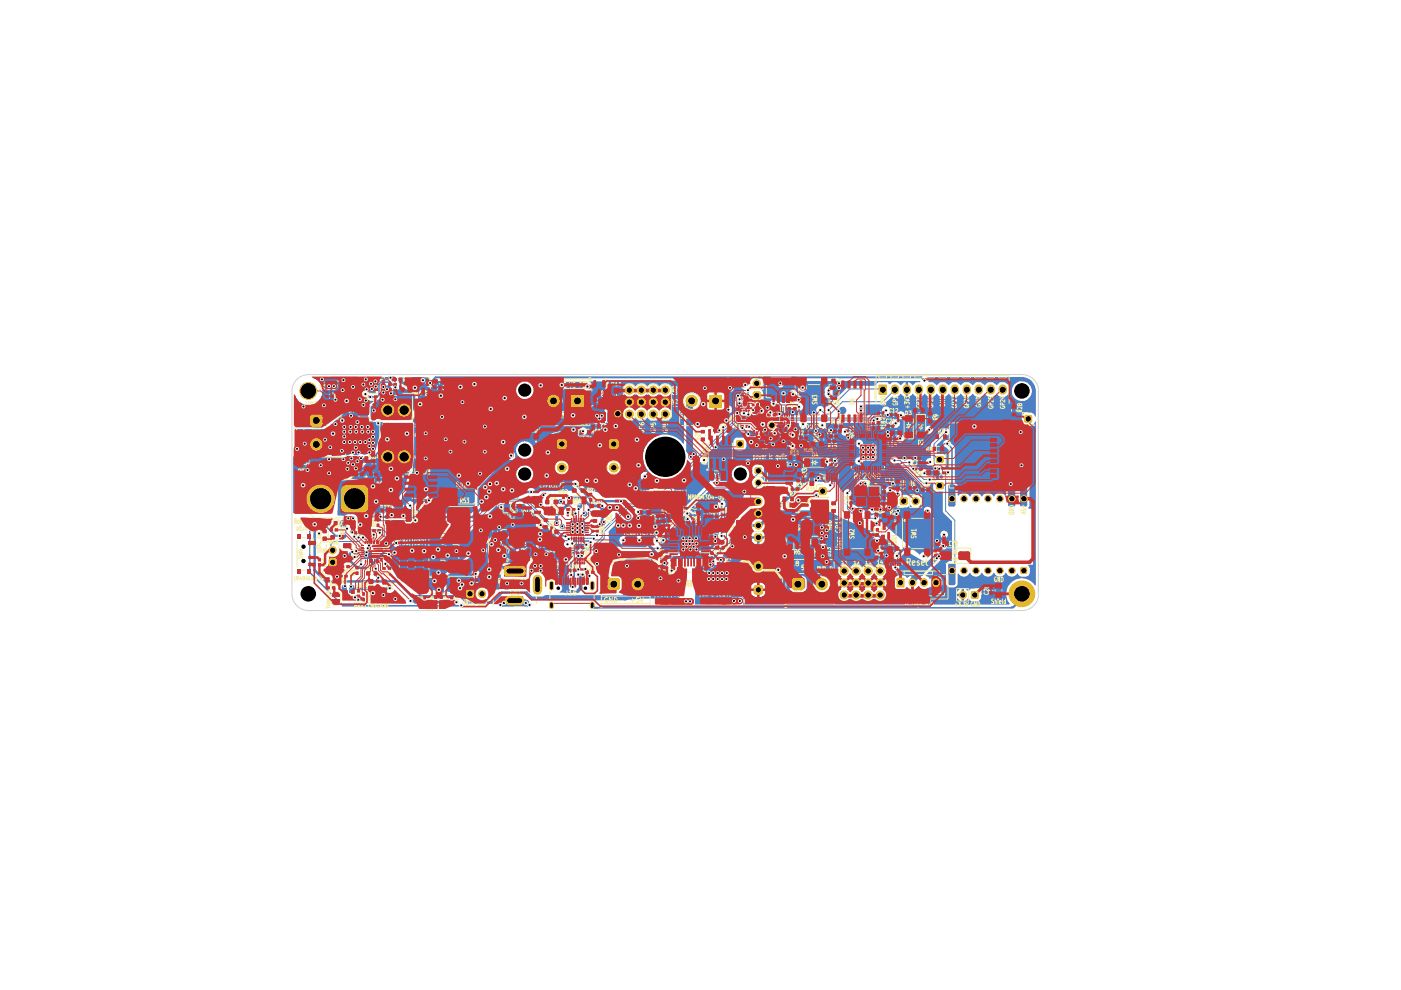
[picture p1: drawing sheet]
<svg xmlns="http://www.w3.org/2000/svg" width="297mm" height="210mm" viewBox="0 0 297 210" stroke-linecap="round" stroke-linejoin="round" font-family="sans-serif">
<g fill="#4d7fc4">
<path d="M81 81.8l1.5-.1 .6 .6v.3l.6 .3a.83 .83 0 0 0 .8-.3 .83 .83 0 0 0 .1-.9l3.5 2a10.3 10.3 0 0 1-1.1 5.4h-3.7l-4.7-.3v-2.6l1.1-.8 .2-.6h.4l.6-.7z"/>
<path d="M62.1 96.8l13.8 .2 1.9 .1v.2l-3.5 3.7-2.7 .3-.4 .5-.1 1.1-2.1 5.7-6.8 .2z"/>
<path d="M62.5 90.9h6.6l2.2-1.8h6.8l.4 .3 1.3 .1 .5-.2 .9 .3-1.5 5.7-.7 .8-1.9 .3-.3-.1h-.5l-.4 .2h-.8l-.3-.2h-.5l-.4 .2-11.4-.2z"/>
<path d="M62.4 84h.3l.1 .4a2.82 2.82 0 0 0 2 1.5 3.2 3.2 0 0 0 3.4-1.8v-.1a2.21 2.21 0 0 0 0-1.7v-.4h.7a.94 .94 0 0 0 1.5 .7 .85 .85 0 0 0 1-.2 .85 .85 0 0 0 .1-1l-.3-.3a.83 .83 0 0 0-1 0 .84 .84 0 0 0-1.3 .8h-.7a3 3 0 0 0-1.7-1.7v-.3l17.5 .1-.1 1.1-1.1-.8h-2.2l-.3 .2-.6 .8v2.1l-.8 .1-.7-.2a.8 .8 0 0 0-.6-.6 .8 .8 0 0 0-.8 .4h-.1a.94 .94 0 0 0 1 1.3 .81 .81 0 0 0 1.3 .4l.4 .1-1.6 1.2-4.1 .3-4.7 3.9h-6.5z"/>
<path d="M81.7 89.7l5.5 .1v6.3l-.3 3.6-1.1 4a17.5 17.5 0 0 1-4.4 5.3l-.5-.3h-.5l-.5 .4-.1 .7h-1.5l-.3 .2-1.2 1.3-.9-.2a2.23 2.23 0 0 0-.4-1.8l-.5-.2h-1.3l-.6 .3-1.5-.1v-7.3l2.7-.3 5.9-6z"/>
<path d="M70.1 90.1l3.7-3.2 3.7-.3 .6 .1v2.3l.6 .4h.4l.1 .3z"/>
<path d="M77.1 83.4a.42 .42 0 0 1 .5-.1 .42 .42 0 0 1 .2 .4l-.5 .1z"/>
<path d="M182.9 94.8l2.3-.1 .1 2.2-2.4 .1z"/>
<path d="M132.7 118.5l.6-.1h4.7l2.1 2.5h1.5a.89 .89 0 0 0 .9 .9 .89 .89 0 0 0 .8-.9l1.8 .1 .5 .8-.1 2-1.5 2.9-.5 .2h-6.6l-3.9 .3a.83 .83 0 0 1-.9-1l.1-.9h1.9a1.88 1.88 0 0 0 2.2 0l-1.1-1.1-1.1 1.1h-1.9l.1-1.5h1l.2 .7 .3 .4 1-1h.8l1.1 1a1.72 1.72 0 0 0 0-2.1l-1.1 1.1h-.7l-1.1-1.1-.5 1h-1l-.1-1.4h1.9l1.1 1 1.1-1.1a1.73 1.73 0 0 0-1.9 0l-.3 .1h-1.9v-3.2z"/>
<path d="M147.4 120.1l2.5-.2 .2 .4 .4 .2h.3l.6-.4h7.9a1.49 1.49 0 0 0 1.1 1.4 1.49 1.49 0 0 0 1.7-.7h2l.2 .6 .4 .4 .7-.1 .4-.3 .1-.4 11.7 .1a1.7 1.7 0 0 0 .7 1.2l-.1 .1 .8 .8 1.3-1.4 1.2 1.4 1.3-1.4 1.3 1.4 1.2-1.4 1.3 1.4 .9-1.1a1.26 1.26 0 0 0 .3-1.8h1.3v.2a.81 .81 0 0 0 1.1 .5 .81 .81 0 0 0 .3-1.2 .81 .81 0 0 0-1.2-.2l-.2 .7h-1.3l-.3-.3a1.21 1.21 0 0 0-1.8 .1 .37 .37 0 0 1-.4 .1 .37 .37 0 0 1-.3-.2 1.21 1.21 0 0 0-1.9 .1 .37 .37 0 0 1-.3 .1 .37 .37 0 0 1-.3-.2 1.21 1.21 0 0 0-1.9 .1 .37 .37 0 0 1-.4 .1 .37 .37 0 0 1-.3-.2 1.21 1.21 0 0 0-1.8 .1l-.4 .3-.2 .6h-11.6a.78 .78 0 0 0-.6-1l-.8 .1-.4 .7h-2l.1-.3-.1-1.1a1.53 1.53 0 0 0-1.7-.8 1.53 1.53 0 0 0-1.1 1.5h-7.9l.2-.3 .6-.1a1.06 1.06 0 0 0 1.7-.2 1.06 1.06 0 0 0-.7-1.6h12.2l.1 .5 .4 .3 .4 .2 .2-.1a.86 .86 0 0 0 .8-.9h6.3l.1 .5 .3 .3 .4 .1v.6l.3 .4a.88 .88 0 0 0 1.3-.3 .88 .88 0 0 0-.6-1.2l-.1-.1a.87 .87 0 0 0-.7-1.2 .87 .87 0 0 0-1 .9h-6.4a.89 .89 0 0 0-.9-.9 .89 .89 0 0 0-.9 .9h-12.2v-.1l1.7-1.1 .8-.1 .4-.6h17.6l.1 .5 .7 .4 .3-.1h10.5v.1a.78 .78 0 0 0 1.2 .6 .82 .82 0 0 0 .2-1.3l-.3-.2h-.6l-.3 .2-.2 .6h-10.5a.81 .81 0 0 0 .2-1.5 .81 .81 0 0 0-1.3 .7h-17.6v-.3l1.5-1h.6l.3-.2h.9l.1 .4 .5 .4h1.5l.4-.2 .2-.5h22.9l.4 .8 .8 .1 .3-.2 .3-.5a.89 .89 0 0 0-.8-1 .89 .89 0 0 0-1 .8h-22.9v-.4h-1.1v1.1h-.5v-1.1h-1.1v.3h-.9l.2-.5 .6-.4 2.8 .1v-.3l-.6-.9 .4-.2 .2-.5 1.6-1.6h3.5l.4 .7h1a.87 .87 0 0 0 .4-1.1 .87 .87 0 0 0-1.1-.5l-.5 .3-.2 .6h-3.5l1.9-2h9.7l6.3 3.1a.76 .76 0 0 0 1.1 .4l2.5 1.1 5.5 3.2 .1 .2-1.1 1a.8 .8 0 0 0-.1 1.2 .8 .8 0 0 0 1.2-.2l1.1-1.1h.6l4.2 2.4v1.2l-1 1v.4l-.4 .1-.7 .6-.3-.5-.6-.2v2.9l.5-.2 .5-.5 .6 .6 .7 .2 .3 3.1h-38.7v-.3a.84 .84 0 0 0-.2-1.1 .84 .84 0 0 0-1.1 0l-.3-.2h-.6a.95 .95 0 0 0-.4 1.5l-7.6 .1v-2.6h11.9v.5l.8 .5h1.3l.7-.5h15.4l.1 .2a1.35 1.35 0 0 0 1.1 1.2 1.35 1.35 0 0 0 1.5-.7l.1 .1a1.43 1.43 0 0 0 2.4-.1l.2 .1a1.43 1.43 0 0 0 2.4-.1l.1 .1a1.43 1.43 0 0 0 1.8 .5 1.43 1.43 0 0 0 .8-1.8l-.6-.6v-.3l-.8-.7-1.2 1.4-.6-.4v-.3l-.7-.7-1.2 1.4-.6-.4v-.3l-.8-.7-.7 .7v.2l-.6 .5-1.2-1.4-.8 .7 .1 .2-.4 .3-.4 .9h-15.4l.1-.8h-1.2v1.3h-.5v-1.3h-1.2v.3h-11.9v-.8h14.8v-.6l-.1-.3-.7-.4h-.4v1.3h-.5v-1.3a1.13 1.13 0 0 0-1.2 1.3h-11.9v-1.7h20v1.6l.2 .5 .5 .4h2.3l.5-.6 .1-1.2h1.5v.2a1.78 1.78 0 0 0 1.3 1.6h1a1.87 1.87 0 0 0 1.3-2.1h1.4l.3 .9 .8-.8h.7l.8 .8h.3l.8-.8h.7l.7 .8h.4l.7-.8h.7l.8 .8h.3l.8-.8h.6l.8 .8 1.9-.1 .4 .7 .3 .1h1.3l.4-.2 .3-.4 .9 .5v-2.9l-.8 .4-.8-.5-1.6 .1-.4 .5v1.7h-1.8l.2-.7-.2-.8-.9 .8h-.6l-.8-.8h-.2l-.9 .8h-.7l-.7-.8h-.3l-.8 .8h-.7l-.8-.8h-.2l-.9 .8h-.7l-.7-.8-.4 .7h-1.4l-.1-.1a1.75 1.75 0 0 0-1.2-1.3 1.8 1.8 0 0 0-2.3 1.7h-1.5v-.8l-.1-.4-.6-.5h-2.2l-.5 .3-.2 .7h-20z"/>
<path d="M161.8 80.8h2.9v.1a.84 .84 0 0 0 .3 1.1 .84 .84 0 0 0 1.1-.2l.2-.3v-.7h28.8v.2a1.64 1.64 0 0 0-1.6 .7l-.3-.3-.7-.4v3.2l.8-.4 .2-.3a1.5 1.5 0 0 0 2.5 0 1.5 1.5 0 0 0 2.5 0 1.5 1.5 0 0 0 2.6 0 1.5 1.5 0 0 0 2.5 0 1.5 1.5 0 0 0 2.6 0 1.5 1.5 0 0 0 2.5 0 1.5 1.5 0 0 0 2.5 0 1.53 1.53 0 0 0 2.7-.1l.1-.3h.5v.3a2.11 2.11 0 0 0 1.8 1.6 2.14 2.14 0 0 0 1.6-.4l.2-.2a2.32 2.32 0 0 0 .7-1.8l-.1-.2a1.93 1.93 0 0 0-1.8-1.5h-.8l-.6 .3a1.83 1.83 0 0 0-1 1.3v.6h-.5v-1l-.2-.5-.4-.2a1.22 1.22 0 0 0-1.4-.3l-.8 .6-.2-.3-.7-.4a1.64 1.64 0 0 0-1.6 .7l-.3-.3a1.22 1.22 0 0 0-1.5-.3l-.7 .6-.3-.3-.7-.4a1.64 1.64 0 0 0-1.6 .7l-.3-.3a1.22 1.22 0 0 0-1.5-.3l-.7 .6-.3-.3-.6-.4a1.64 1.64 0 0 0-1.7 .7l-.3-.3a1.31 1.31 0 0 0-1.4-.4v-.5l-.2-.4 .1-.2h20.3l.6 .2 1.1 .6 .8 1.5 .1 6.1-.2-.1-.3-.5a1.99 1.99 0 0 0-2-.1l-.4 .6v1.2l.6 .8h1.5l.5-.5 .2-.4 .1 .1v34.7l-.2-.1a3.3 3.3 0 0 0-2.1-1.3 3.5 3.5 0 0 0-3.7 1.8 3.5 3.5 0 0 0 .4 3.4v.3l-17.2-.1-.2-1.7h6.2l.2 .5 .7 .5h.9l.6-.5 .9 .6h1.2l.6-.4 .1-.4v-1.1l-.2-.5-.4-.3h-1.5l-.5 .5-1-.5v2.6h-.5v-1h-7.3v-.6l7.3 .1-.1-1.1a1.31 1.31 0 0 0-1 1h-6.2l-.1-.9 .8-.5a1.33 1.33 0 0 0 1.3 .6 1.33 1.33 0 0 0 1.1-1l.1-.8a1.42 1.42 0 0 0-1.2-1.1 1.42 1.42 0 0 0-1.4 .7l-.4-.5-.5-.2v-.2l3.2-3.3a1.01 1.01 0 0 0 .3-1 1.01 1.01 0 0 0-.8-.8l-.9 .1-1.3 1.4-.2-.1v-.4l-.3-.5a.83 .83 0 0 0-1.2 .3l-2.4-1.9h6.4a1.08 1.08 0 0 0 .9 .9 .98 .98 0 0 0 .7-1.2 .86 .86 0 0 0-.9-.4 .86 .86 0 0 0-.7 .7h-6.4l-2.8-2.3h9.5a.74 .74 0 0 0 .6 .7 .87 .87 0 0 0 1-.9 .82 .82 0 0 0-.9-.6 .82 .82 0 0 0-.7 .8h-9.5l-3.5-3.1a1.46 1.46 0 0 0-.6-1.2h-.5l-.6 .2-1.3-.8-.2-.5h.9v.4a.8 .8 0 0 0 .8 .5 .8 .8 0 0 0 .8-.6l.7 .6a1.06 1.06 0 0 0 1.2-.9l.6 .5h.6l.3-.3h6.7l.1 .3a.78 .78 0 0 0 .6 .5 .78 .78 0 0 0 .8-.2l.2-.5-.1-.4-.1-.1a.68 .68 0 0 0-1-.3l-.4 .4-.1 .3h-6.7l.3-.3v-.5l-.3-.5a1.05 1.05 0 0 0-1.4 .4v.2l-.2 .1-.6-.4h-.5l-.3 .2-.3 .4-.1-.1a.86 .86 0 0 0-.8-.4 .86 .86 0 0 0-.8 .6v.1h-.9l-.2-.3-.3-.2-.7 .1-1.7-1v-1.6l.2-.7-.2-.3h7.6a.83 .83 0 0 0 1.3 .6h.2l.1 .5 .7 .5v1.4l.3 .4 .5 .2h1.3l.4-.2 .2-.4a1.46 1.46 0 0 0 2.4-.1 1.41 1.41 0 0 0-.8-2 1.41 1.41 0 0 0-1.5 .6l-.3-.3-.5-.3h-1a.93 .93 0 0 0-.5-1 .93 .93 0 0 0-1 .2 .96 .96 0 0 0-.7-1 .96 .96 0 0 0-1.1 .4v.5h-7.6l-.4-.3h-.4l-.4 .3-.2 .4h-.2l-1.3-1.9h4.2l.3 .8 1.8 .1 .5-.4 .1-.7-.2-.4-.4-.2h-1.5l-.3 .2-.3 .6h-4.2l-.3-.3h-.5a.81 .81 0 0 0-1.2 0l-13.3-.1-.2-.4-.6-.5 .7-.7v-1.4l-.2-.3h2.3l.2 .7 .4 .2h.6l.5-.6v-.6l-.4-.4a.7 .7 0 0 0-1.1 .1l-.2 .6h-2.4l-.4-.2h-1.2l-.6 .5 .1 1.5-.6 .7h-.3l.1-1.1-.5-1 .9-.3 .2-.3v-.7h15v.1a1.01 1.01 0 0 0 1.2 .7 .91 .91 0 0 0 .7-.9h5l.1 .5 .4 .2a.85 .85 0 0 0 1.2-.7l.5-.2h5.2l.2 .5 .3 .2a.62 .62 0 0 0 1-.1h.4l4.6 4.8 .6 .1a.88 .88 0 0 0 1.5-.5l.6-.2v1.1l.4 .6 1.6 .2v4.2l.2 .3 1.7 1.7v8.4l-.7 .1-.5 .7v4.2l.2 .4a1.79 1.79 0 0 0 1.7 .2l.5-.5v-2.3l.2-.1a1.3 1.3 0 0 0 2.3-.1 .3 .3 0 0 1 .3 0 .3 .3 0 0 1 .1 .3l.3 .3a1.36 1.36 0 0 0 1.9-.6l.1-.1 .5 .6a1.37 1.37 0 0 0 2-.5v-.1l.5 .6a1.37 1.37 0 0 0 2-.5l.1-.1 .5 .6a1.31 1.31 0 0 0 1.8-.4h.2l.4 .5a1.95 1.95 0 0 0 1.8 0l.4-.6v-1l-.5-.7 1.1-.1-.1-11.8-.9-.1 .3-.5 .1-1.6-.1-2.8-.4-.5-.4-.1h-.9l-.9 .6-1.2-1.1a1.01 1.01 0 0 0-1.1 1.1l-.1 2.2h-.3l-.7-.6h-.7l-.4 .1-.4 .6h-.2v-.1l-.8-.6h-.8l-.3 .1-.4 .6h-.3v-.1l-.7-.6h-.8l-.6 .4-.2 .3h-.2l-.4-.6-.4-.1h-.7l-.9 .6-.1-2.2-.6-.6v-3.7h13.2a.88 .88 0 0 0 .7 .9l.5-.1a.84 .84 0 0 0 .6-.8 .84 .84 0 0 0-.6-.8h-.6l-.2 .2-.4 .6h-13.2v-3.8l-.8-.8-.3-.6-.8-.1-.3 .3a.78 .78 0 0 0-.2 .8 .78 .78 0 0 0 .7 .5l.5 .5v3.8l-.7 .2-.1-.7-.2-.1 .4-.5v-1.3l-.7-.6h-1.3v-1.9l2.1-1.9 .5-.3 .1-.5h14.3v.4a.88 .88 0 0 0 1.4 .3 .88 .88 0 0 0 0-1.4 .88 .88 0 0 0-1.4 .3v.4h-14.3l-.1-.5a.68 .68 0 0 0-1-.3l-2.8 3v3.3a.88 .88 0 0 0-1.1 .5 .88 .88 0 0 0 .4 1.1l.9 .1 .6 .5h1v.8l.7 .7v.9h-1.3l-.6 .2v-.6a.89 .89 0 0 0-1.2-.4l-.1-.2a.8 .8 0 0 0-.4-1.1 .8 .8 0 0 0-1.1 .4l-.7-.6-.4-.7-.6-.2 .1-.6-.4-.6-.8-.1-.6 .5-.9-.8h-.7a.75 .75 0 0 0-1.3 .3l-.2 .4h-3.2a.77 .77 0 0 0 .3-1v-1.9l-.2-.5a.97 .97 0 0 0-1.2 0l-1.4-.1a.94 .94 0 0 0-1.2-.8 .78 .78 0 0 0-.3 1.2l.7 .4v.9l.2 .5a.74 .74 0 0 1-.7 .8l-.3 .4-.1 .3-5-.1a.94 .94 0 0 0-1-.8 .94 .94 0 0 0-.9 1h-15.1l-.3-.4h-.2a.87 .87 0 0 0-.9 .2 .87 .87 0 0 0-.1 1l-.2 .1a1.87 1.87 0 0 0-2.2 .8 1.87 1.87 0 0 0 .3 2.3l-2.9 .1a.9 .9 0 0 0-1.5-.1l-.2 .1-.5-.1 .9-7.1 1.2-1.2h2.7l.1 1.1a.78 .78 0 0 0 .8 .8l1.3-.1 .5-.3 .1-.5h9l.2 .5a.85 .85 0 0 0 1.2 .1 .85 .85 0 0 0 .1-1.1v-.2l-.7-.3-.7 .5-.1 .5h-9a1.76 1.76 0 0 0-.4-1.7h-1.9l-.4 .7h-2.8l3.9-3.9h.6l.1 .2a.82 .82 0 0 0-.7 .7 .82 .82 0 0 0 .5 .9l.7 .7 .3 .5 .3 .2h.9v.2h2.7v-2.3l.4-.3 .4 .6 .6 .3-.1 .7a.94 .94 0 0 0-.6 1.4 .93 .93 0 0 0 1.1 .2 .93 .93 0 0 0 .5-1l.5-.2 .3-.3h2.1l.3 .7 .3 .1h22.2a.85 .85 0 0 0 .5 .7 .85 .85 0 0 0 .9-.1l.3-.5-.1-.6a.87 .87 0 0 0-1.5 0l-.1 .5h-21.5l.4-.5v-.6l-.3-.4h9.7l.3 .7 .8 .2 .3-.2 .3-.4-.1-.7h16.2l.4 .8h.9a.78 .78 0 0 0 .5-.7 .78 .78 0 0 0-.5-.8h8.3v.4l.4 .4a.91 .91 0 0 0 1.2-.4 .89 .89 0 0 0-.5-1.2 .89 .89 0 0 0-1.1 .8l-8.3-.1a.98 .98 0 0 0-1.3 .8h-16.3l-.1-.3a.89 .89 0 0 0-1.4 .7l-10.5-.1a.61 .61 0 0 0-.6 .8h-2.1v-.2a.78 .78 0 0 0-.4-1l.2-.7-.1-.6h1.5l.2 .1a.78 .78 0 0 0 0 1 .78 .78 0 0 0 .9 .2l.5-.5v-.8h1.5a.86 .86 0 0 0 .5 1 .86 .86 0 0 0 1-.3l.3-.7h2.4a.84 .84 0 0 0 .7 1.3 .84 .84 0 0 0 .7-1.3h9.7l.4 .2h.5l.2-.2h3.2l.1 .6 .3 .3h.9a.91 .91 0 0 0 .5-.9 .91 .91 0 0 0-.6-.8l-.8 .1-.4 .7h-3.2l.1-.1h.5a.92 .92 0 0 0 .1-1.5h-.1h3.8l.3 .7 .8 .1 .3-.2a.83 .83 0 0 0-.2-1.3 .78 .78 0 0 0-.8-.1 .78 .78 0 0 0-.4 .8h-3.8l-.9-.2-.8 .2-2-.1v-.2l.4-.3 .2-.5h3.6l.5 .8h.9l.3-.3 .1-.6-.2-.5-.4-.2h-.6l-.2 .2-.4 .6h-3.6v-1.2h4l1.9-1.7a1.42 1.42 0 0 0 1.8-.6 1.19 1.19 0 0 0 1 .7v-3.2l-.4 .1-.6 .6-.4-.3a1.22 1.22 0 0 0-1.5-.3l-.4 .3h-.2l-.4-.4h-1.8l-.4 .3-.1 .5-6 .1-4.2 4.2-.5 .2-.3 .3-.1-.1a.85 .85 0 0 0-1.5 0 .85 .85 0 0 0 .6 1.3l-.1 .3-7-.1v-1.5h2a.82 .82 0 0 0 1 .5 .82 .82 0 0 0 .5-1.1l-.4-.5a.87 .87 0 0 0 .3-.8 .87 .87 0 0 0-.6-.7h-.4v-.3h5.7v.1a.87 .87 0 0 0 .8 .8 .87 .87 0 0 0 .9-.7v-1.3l-.2-.4a.95 .95 0 0 0-1.3 .1l-.2 .4v1h-5.7a.91 .91 0 0 0-.9-.9 .91 .91 0 0 0-.9 .8 .91 .91 0 0 0 .7 1l.5 .1v.7h-3.7a.84 .84 0 0 0-.9-.6 .84 .84 0 0 0-.7 .7v.5l.1 .2a.64 .64 0 0 0 .9 .3l.6 .2-.3 1.4h-.5a.86 .86 0 0 0-.3-1.3 .86 .86 0 0 0-1.2 .5h-.2l-.1-.5a.7 .7 0 0 0-.8-.4v-1.3l.4-.5v-1.3l-.3-.5-.3-.2 .3-.3h7.7l.3 .7 .3 .2h.6l.5-.3a.95 .95 0 0 0-.3-1.4l-.2-.1-.7 .1-.4 .3-.1 .5h-7.7l.3-.6z"/>
<path d="M153.2 80.8l4-.1 .2 .2a.87 .87 0 0 0 .2 1.6l.3 .8v2.3l-.3-.4a.95 .95 0 0 0-.5-1.3h-.6l-.5 .4v.6l-.2 .4a1.05 1.05 0 0 0 .2 1.1 1.05 1.05 0 0 0 1.1 .2v.4l-.3 .6h-1l-1.1 1a.9 .9 0 0 0-1.5 .1v1.1l-.5 .3-.1 .2-.5 .1 .4-3.5h.7l.3-.2a.91 .91 0 0 0 .7 .9 .91 .91 0 0 0 1.1-.6v-.4l-.2-.2a.76 .76 0 0 0-.6-.5 .76 .76 0 0 0-.7 .4h-.2v-2.6l-.3-.4-.3-.1v-.1l.1-.9h.8a.86 .86 0 0 0 1.1 .8 .86 .86 0 0 0 .5-1.3 .86 .86 0 0 0-1.4 0l-.2 .2v.3h-.8z"/>
<path d="M140 114.2l5-4.9 .5 .3h.5a1.27 1.27 0 0 0 1.7 1.2 1.16 1.16 0 0 0 .6-1.4 1.16 1.16 0 0 0-1.3-.8l-.4-.3-.3-.1v-.2l4.1-4 7.8-.1a12.6 12.6 0 0 1-4.6 6.8l-.1-3.2a.83 .83 0 0 0-.2-1.4l-.6 .1a.73 .73 0 0 0-.3 1.2v5.7a.86 .86 0 0 0 .4 1.3l-2.3 2.4h-9.9l-.4-.4-.2-.7-.3-.2 .4-.7z"/>
<path d="M131.1 110.6l1.4-.4 .3 .2h.6l.4-.2 .8-1.1 .4 .3 .9-.2 .2-.3v-.9h2.2l.3-.2 2.1-2.2 .1 .1a.97 .97 0 0 0 1.1-.2l.3-.6a1.06 1.06 0 0 0 .7-1.5l1.1-1.1 .2 .1a.99 .99 0 0 0 1.2 .3 1 1 0 0 0 0-1.8l2.9-2.9 .7 .4 .9-.2 .2-.8-.4-.8 1.8-1.8-1 7.3-11.8 11.9-.3 .5-1.3 1.4h-7.8l-.2-.2v-1.1h2.2l.4 .7a.92 .92 0 0 0 1.1-.1l.3-.6h1.5a.94 .94 0 0 0 1.1 .8 .94 .94 0 0 0 .8-1.1 .98 .98 0 0 0-1.7-.3l-.2 .6h-1.5l-.2-.6a.92 .92 0 0 0-1-.3 .92 .92 0 0 0-.6 .9h-2.2l-.1-1.8z"/>
<path d="M105.8 95.9l.5-.4h3.1a2.03 2.03 0 0 0 1.4 1.8h1l.9-.6 .4-.9v-.8l-.2-.3h4.7a.95 .95 0 0 0 1.3 .9l.5 .1a1.04 1.04 0 0 0 1.2-1h8l.3 .7 .6 .3h.9a1.06 1.06 0 0 0 1.2-1.3h-1.2v1.2h-.5v-1.2h-1.3v.3h-8v-.3h-1.2v1.2h-.5v-1.2h-1.3v.3h-4.7l-.2-.5-.4-.3h19.3v-.6l-.2-.3-.5-.4h-.5v1.3h-.5v-1.3h-.6l-.5 .4-.2 .3v.6h-8v-.6l-.2-.3-.5-.4h-.5v1.3h-.5v-1.3h-.6l-.5 .4-.2 .3v.6h-5.3a1.87 1.87 0 0 0-2.9 1.6h-3.1l4.5-4.1h12.1l.2 .6 .9 .2a.83 .83 0 0 0 .1-1.5 .83 .83 0 0 0-1.2 .7h-12.1l5.4-4.9 .6 .2a.88 .88 0 0 1 .9 .8h.2a4 4 0 0 0 2.3 .6l.1 .1a1.21 1.21 0 0 0 1.7 1l.9-1 2.7-.1 .1 1.5a3.1 3.1 0 0 0 2.9 0l.1-.8h1.6l.4 .2 1-.2-.7-.7-.7 .7h-1.6v-1.1h1l.2 .7 .7-.7h.7l1.1 1a1.46 1.46 0 0 0 2.3-.2l.7 .6a1.31 1.31 0 0 0 1.8-.6l.7 .6a1.31 1.31 0 0 0 1.9-.6l.3 .3a1.32 1.32 0 0 0 2.2-.4 1.5 1.5 0 0 0-.5-1.8v-.2l-.7-.8-.8 .8 .1 .1-.7 .5-1.2-1.4-.7 .8v.1l-.6 .5-1.2-1.4-.8 .8 .1 .1-.7 .5-1.2-1.4-.7 .8 .1 .1-1.5 1.2h-.7l-.7-.7-.2 .7h-1l.1-1h1.5l.6 .7 .8-.7a1.11 1.11 0 0 0-1.4-.1l-1.5 .1 .1-1.5h3.2l.1 .8 .9-.7h.7l.7 .7h.4l.7-.7h.7l.8 .7h.3l.8-.7h.7l.7 .7h.4l.7-.7h.7l.8 .7a1.37 1.37 0 0 0 0-1.6l-.8 .9h-.7l-.7-.9h-.3l-.8 .9h-.7l-.8-.9h-.2l-.9 .9h-.7l-.7-.9h-.3l-.8 .9h-.7l-.8-.9-.2 .4v.4h-3.2l.1-2.6h3l.2 .7 1.2 1.5 1.3-1.4 1.3 1.4 1.2-1.4 1.3 1.4 1.3-1.4 1.3 1.4 .7-.7v-.3a1.39 1.39 0 0 0 .2-2.2 1.39 1.39 0 0 0-2.1 .4l-.3-.1a1.33 1.33 0 0 0-2.3 .1l-.2-.1a1.33 1.33 0 0 0-2.3 .1l-.3-.1a1.42 1.42 0 0 0-1.5-.5 1.42 1.42 0 0 0-1 1.2h-3v-1.8l18.9-.1 .1 3a1.99 1.99 0 0 0-2.7 .1l-.2 .3a1.69 1.69 0 0 0-.1 1.7v8.3h-.2a3.3 3.3 0 0 0-2.1-1.6l-1.2-.4h-1l-1.6 .5a4.7 4.7 0 0 0-2.6 3.7v1l.5 1.6a4.1 4.1 0 0 0 1.9 2l.1 .3-.3 .1-.2 .5v.3l.4 .7-1.5 1.6-2.8-.4-6 .8-3.4-.8-.5 .1-1.7-1.9a.85 .85 0 0 0-1.4-.2 .85 .85 0 0 0 .3 1.4l.6 .5-.1 .2-8.7 .1-.2-.5a.9 .9 0 0 0-1.1-.2h-1.8l-.7 .7-2.6 .3h-2.8l-3 2.9v-3.8l2.8-3h5.3l.1 .2a1.75 1.75 0 0 0 2.5 1.4l.7-.4 .3-.8h22.8l.4 .8 .9 .1a.95 .95 0 0 0 .6-.9 .95 .95 0 0 0-.6-.9l-.8 .1-.3 .2-.2 .6h-22.7v-.8l-.6-1.1h5.1a1.57 1.57 0 0 0 2.2 1.4 1.7 1.7 0 0 0 .8-1.4h8v.3a1.54 1.54 0 0 0 1.4 1.2 1.54 1.54 0 0 0 1.6-1l-.1-1.1a1.52 1.52 0 0 0-1.7-.8 1.52 1.52 0 0 0-1.2 1.4h-8v-.2a1.49 1.49 0 0 0-1.6-1.3 1.49 1.49 0 0 0-1.4 1.5h-5.2a1.87 1.87 0 0 0-2-.3 1.87 1.87 0 0 0-1 1.8h-5.3l1.7-1.8-.1-2.2h1.7l.2 .6 .4 .3h.6l.6-.5v-.7l-.6-.5h-.6l-.3 .1-.3 .7h-1.7z"/>
<path d="M84.6 80h6.5v.2a1.06 1.06 0 0 0-.8 1.3 .87 .87 0 0 0 1 .6 .87 .87 0 0 0 .7-.7l.6-.6h18v.1a2.4 2.4 0 0 0-1.2 1.4 1.94 1.94 0 0 0 1.3 2.3 1.94 1.94 0 0 0 2.4-1.2 1.94 1.94 0 0 0-1.2-2.5l.1-.1h4.5l.2 2.5-.5 .3 1.5 1.4-.4 .3-1.4-1.4a2.04 2.04 0 0 0 0 2.3l-10.6 9.5-.1 2.9-4.4 4.8a7.2 7.2 0 0 0-.1 3l-3 2.4h-7.5l-.8-.8v-.3l.9-.9 .9 .1a.97 .97 0 0 0 .6-.9 .97 .97 0 0 0-.6-.8l-1.7 .1-1.6 1.6a.92 .92 0 0 0-1.5-.4 .92 .92 0 0 0 .2 1.5v.5l-2.2-1.2 .9-2 1-1.3 1.2-4.2 .3-3.6v-6.5l-.3-.4v-.1a9.8 9.8 0 0 0 1.1-5.2l-.1-.7-3.5-2.1-.5-.1z"/>
<path d="M108 96.4a.42 .42 0 0 1 .7 0v.4l-.2 .1a.34 .34 0 0 1-.4 0 .34 .34 0 0 1-.2-.3z"/>
<path d="M94.7 122.1l.5-.4h4.8a.87 .87 0 0 0 1.1 .8 .87 .87 0 0 0 .5-1.3 .87 .87 0 0 0-1.4 0l-.2 .5h-4.8l4.4-3.5 .4-.2 .2-.3 1.2-1 .1 .1a.93 .93 0 0 0 1.1 .6 .82 .82 0 0 0 .7-.7 .82 .82 0 0 0-.6-.9v-.1l2.6-2.2 4.1 1.2 .1 3.8-1.3 1-1.1 .1-.5-.1-.5-.3-1.5 .1-.4 .5v1l.3 .4-.3 .6v1.1l.3 .3-.3 .5v.5l-1.2 .6a1.42 1.42 0 0 0-2.2 .9l-4.8-.1-1.3-.2z"/>
<path d="M117.2 80.9h1.2v.1a1.02 1.02 0 0 0 .1 1.4 1.02 1.02 0 0 0 1.4 0 1.08 1.08 0 0 0 0-1.5h4.2l-.1 .1a1.02 1.02 0 0 0-.2 1.6 1.02 1.02 0 0 0 1.5 0 1.02 1.02 0 0 0-.2-1.6l-.1-.1h3.4l-.3 6.6-5.6 .1-3.1-.1-1.4-.5v-.2l.9-.6a1.88 1.88 0 0 0-.7-2.9l-.9-.2z"/>
<path d="M114.1 112.1a1.02 1.02 0 0 0 1.4-.5l.2-.1 3.5 3.6h.3a.91 .91 0 0 0 1.3 .9 1.05 1.05 0 0 0 1.4-.6h1.5l.1 .2-3.3 3.4v2.4a.83 .83 0 0 0 .6 1.4v1a.75 .75 0 0 0-.5 .7 .75 .75 0 0 0 .6 .7l-.1 .4h-2.5a.95 .95 0 0 0 .5-.9 .95 .95 0 0 0-.5-.8l-.6 .1a1.29 1.29 0 0 0-1.2-1.5l-.7-4.1a.97 .97 0 0 0 .3-1.5h-.1a.75 .75 0 0 0-.9-.1 .75 .75 0 0 0-.3 .8l-.7-.1-.2-.5-.2-2.4z"/>
<path d="M83.6 113.7h15l7-6.9h5.5l2.5 2.6v8.8l-3.5 .2-.3-3.9-.2-.3-4-1.2-.5 .1-2.4 2a.74 .74 0 0 0-.4 .6 .74 .74 0 0 0 .4 .7l.1 .4a.42 .42 0 0 1-.5 .1 .42 .42 0 0 1-.3-.4 .7 .7 0 0 0-1-.1l-1.7 1.4a3 3 0 0 1-3.1 1.2l-.4 1.6-1.4 1.1-.3 .5 .1 3.4h-.4l-8.6-2.3-.6-.7-.4-.1-1.7-2.8 .6-.7v-.9a.77 .77 0 0 0 .2-.8 .77 .77 0 0 0-.7-.5l.1-1.8a.58 .58 0 0 1 .6 .6l.4 .3h.4l.5-.2 .2-.4-.1-.6-.4-.3h-.2z"/>
<path d="M80.4 109.3l.4-.1 .4 .3 .4-.1 2.3-2.1 1.3-.5h1a.77 .77 0 0 0 .4 1.2v1.8h-6.1z"/>
<path d="M89.4 107.6l.8-.8h10.5v.5l.2 .6-1 1h-9.8l-.7-.8z"/>
<path d="M87.7 106.8l.4 .1-.3 .1z"/>
<path d="M121 110.4h2.9l.1 .2v2.4l-3 .1-.2-.2v-2.3z"/>
</g>
<path d="M121.2 105.6h2.2l1.7 1.7h2.6v.7M127.1 107.3l.6 .6M160.3 111.4h-2.1l-6.8 6.8h-11.3l-2.8-2.8v-1.4l-1.8-1.7v-.8M173.1 100.8l.4 .3v.2M122.6 121.8l.7 .7" fill="none" stroke="#4d7fc4" stroke-width=".59"/>
<g fill="none" stroke="#4d7fc4" stroke-width=".21">
<path d="M156.2 88.6h28.7M160.4 83.8l.4 .3v3.4l-.8 .7h-1.2l-.1-.3M164 85.6l.3 .3h4.8M180.2 82.5h6.9M185.8 88.8h.2M189.7 97.6h1.1l4.9 4.8h.7M189.7 82.6l-2.5 2.6h-8.6M192.8 98v.5l3.1 3.2h1.2M200.6 91.6l-2.6 2.5v4.2l.4 .4h1.1l.3 .4v.8l.7 .7v7.7l1.9 2v10l-.6 .7M137.9 106.8h-4.6l-5.6 5.7M140.5 104.9h.4M140.5 104.9l-2.4 2.5h-4.6"/>
<path d="M140.9 119.4h.1M140.9 119.4v.3M141 104.9l.1 .2M141 105h.4M141.5 104.6v.5M161 100.2l-3.4 3.3h-7.4l-10.9 10.8v.3M161 102.7l-1.8 1.8v1.4l-5.2 5.1v3l-3.3 3.3h-10.3l-1-1.1M179.7 104.6v3.3l.9 .9h.6l1.1 1.1h3.3"/>
</g>
<path d="M122 102.6l3.6 3.7h6.1M145.7 108.9h.5l1 .9M190.4 108.3l-.3 .3v.4M198.6 114.6l-1.7 1.7h-5.2l-1.5 1.6" fill="none" stroke="#4d7fc4" stroke-width=".51"/>
<path d="M173.1 100.8h-1.3l-10.7 10.6h-.8M123.1 124.7l-.7 .7" fill="none" stroke="#4d7fc4" stroke-width=".76"/>
<path d="M151.7 95.8l1.7 1.6M200.8 94.1l1 1v10.6M120 118v.6M153.1 106.8l-.1 6.8M214.5 128.8l-87.8 .1" fill="none" stroke="#4d7fc4" stroke-width=".34"/>
<path d="M198.6 117.9l-5.1 5.2v.4" fill="none" stroke="#4d7fc4" stroke-width="1.2"/>
<path d="M217.7 125.9l-2.9 2.9h-.3" fill="none" stroke="#4d7fc4" stroke-width=".42"/>
<circle cx="161" cy="80" r=".21" fill="#4d7fc4"/>
<g fill="none" stroke="#4d7fc4" stroke-width=".21">
<path d="M156.2 88.6l-18.3 18.2M158.6 82.7v3.6l-.9 .8v.5M158.8 88.2h-2.8l-2.4 2.4h-.3M165.7 87.2l-.4 .3v.3M169.1 85.9l.3 .4M178.6 85.2l-2.6 2.6h-1.1l-.8-.8h-.2M180.2 82.5l-4.5 4.5M184.9 88.6h.6l.3 .2M185.3 89.2h.1M185.3 89.2l-28.9-.1-14.2 14.1M122.6 117.9h.1M124.8 108.1l.5 .4h1"/>
<path d="M125.9 114.2l-5.2-.1-.5 .5h-.5M126.6 113.5h-7.5M127.7 112.5v1.4l-2.3 2.3h-1.4l-1.2 1.1v.4l-.2 .2M133.5 107.4l-5.4 5.4v1.3l-2.5 2.5h-1.5l-.6 .6-.1 .7M141.4 104.1h.4M141.4 104.1v.5M141.4 104.1h.1M141.4 104.5l.1 .1M141.5 104.6h.1M141.8 104.1l.1 .1M141.9 104.2h.4M142.2 103.3v.4"/>
<path d="M142.2 103.2h.1M142.2 103.6l.1 .2M142.3 103.8h.1M142.3 103.8v.4"/>
</g>
<path d="M178.7 87h-.6l-.3 .2M111.7 125.6h-5.3l-2.1 2.2M112.8 126.7h3.4" fill="none" stroke="#4d7fc4" stroke-width=".51"/>
<path d="M92.4 80h102.9l.7 .7M157.4 90.8l1 1M125.8 128.6l.3 .3h.6" fill="none" stroke="#4d7fc4" stroke-width=".42"/>
<path d="M151.7 94.8v1M158.4 91.8l.3 .2M122.6 117.9l-1.5 1.4v2.6M123.8 108.8l.2 .2M124.3 115.5h-1.8l-2.5 2.5M125.2 115l-.4-.3h-3l-.5 .5" fill="none" stroke="#4d7fc4" stroke-width=".34"/>
<path d="M115.7 126.7h16.9" fill="none" stroke="#4d7fc4" stroke-width="1.1"/>
<path d="M147.1 96.3l-.6 .6M135.2 124.1l-2.6 2.6" fill="none" stroke="#4d7fc4" stroke-width="1.2"/>
<path d="M106.8 127.8l-.3 .5h-.4M123.3 122.6l-.2 .3" fill="none" stroke="#4d7fc4" stroke-width=".76"/>
<path d="M127.7 107.9v2.7l-.5 .6M123.3 122.5v.1" fill="none" stroke="#4d7fc4" stroke-width=".59"/>
<path d="M122.2 84.9h2.5l2.4 2.5v1.3M146.6 85l-.4 .4v10.1l.9 .8M109.1 127.3l-.5 .5" fill="none" stroke="#4d7fc4" stroke-width="1.4"/>
<path d="M115.4 126.7h.8" fill="none" stroke="#4d7fc4" stroke-width=".68"/>
<circle cx="116" cy="126.4" r=".25" fill="#4d7fc4"/>
<path d="M111.5 127.8l.4 .5h.4M123.1 122.9v1.8M123.3 122v.6" fill="none" stroke="#4d7fc4" stroke-width=".76"/>
<path d="M87 127.4h.9l.2 .3h8.7M105.4 122.3l-.1 1.9M105.4 120.3h1.4l.7 .8h1.6M119.7 125.4h2.7" fill="none" stroke="#4d7fc4" stroke-width=".59"/>
<path d="M83.8 82.1l-1.1-1.1h-1.9l-.5 .4v2.3l-.4 .5h-1.4M123.4 117.9l-1.6 1.6v4.6l-.4 .4M65.7 121.4l7 7h25.1" fill="none" stroke="#4d7fc4" stroke-width=".34"/>
<path d="M81.9 115.2v1.5l-3.8 3.7M112.6 104.3h-1.9l-1 .9h-5.1l-4.4 4.4h-10.4l-1.2-1.1v-1.1l1.3-1.3h1M66.7 120.9l2.4 2.4h15.1l3.1 3.1h10.3l1.4 1.4h5.3M74.4 124.4l.4 .4 7.8-.1M111.7 125.6l1.1 1.1M123.5 121.8l-.2 .2" fill="none" stroke="#4d7fc4" stroke-width=".51"/>
<path d="M106.8 127.8h4.7" fill="none" stroke="#4d7fc4" stroke-width="1.4"/>
<g fill="none" stroke="#4d7fc4" stroke-width=".21">
<path d="M70.2 115.5v.6M76.1 117.4h.1M77 114l-.9 .8M80.5 112.9l.8 .9h1.3l1.4 1.3M82.5 117.5v1.3l-.8 .7M87 107.2l.2 .2v2.8l-.2 .2M87 110.4h-8.5l-3.4 3.4M87.4 113l.1 .1M87.9 109.6l-.9 .8M88.1 110.3l-.7 .7v1.7l.3 .4M111.3 106.3h-6l-6.8 6.8h-16.5l-.7-.7h-3l-.7 .6h-.8M111.5 105.8h-6.6l-4.7 4.7h-10.7l-1-.9h-.8l-.5 .2"/>
<path d="M119.1 113.5l-.7-.8 1 1h.5M79.7 120.6v1.5l.5 .4"/>
</g>
<path d="M87.4 112.7v.3" fill="none" stroke="#4d7fc4" stroke-width=".25"/>
<path d="M92.4 80l-1.2 1.2" fill="none" stroke="#4d7fc4" stroke-width=".42"/>
<circle cx="119.2" cy="111.6" r=".17" fill="#4d7fc4"/>
<path d="M122.2 84.9v2.5l-.7 .7" fill="none" stroke="#4d7fc4" stroke-width="1.4"/>
<path d="M120.6 105.6h.6" fill="none" stroke="#4d7fc4" stroke-width=".59"/>
<g fill="#4d7fc4">
<circle cx="120.6" cy="106.2" r=".3"/>
<circle cx="120.6" cy="105.6" r=".3"/>
</g>
<path d="M120.6 105.6v1.1l-2.6 2.6v1.6M121.2 105.6l-.6 .6" fill="none" stroke="#4d7fc4" stroke-width=".59"/>
<path d="M70.2 115.4h.1M70.2 115.4v.1M72.1 113.6h.7M72.6 111l1 1.1M75.5 116.8l1 1.1v1.7M76.1 114.8h-5.3l-.6 .6M76.8 113l-.8 .8v.2M111.3 106.3l8.4 8.3M111.5 105.8l6.9 6.9" fill="none" stroke="#4d7fc4" stroke-width=".21"/>
<path d="M72.1 113.6h-.9l-3.6-3.5h-1.1l-.8 .7v10.6M122.9 107.3v.4l-.2 .2v-.4l.2-.1" fill="none" stroke="#4d7fc4" stroke-width=".34"/>
<path d="M66.7 111.2v9.7M74.7 117l-.5 .4v1.5l1.6 1.5h2.3" fill="none" stroke="#4d7fc4" stroke-width=".51"/>
<path d="M73.8 109.9h1" fill="none" stroke="#4d7fc4" stroke-width=".76"/>
<g fill="#4d7fc4">
<path d="M126.2 87.3h2v2h-2z"/>
<path d="M77.8 80.7h2v2h-2z"/>
<path d="M77.3 116.8h1.5v1.6h-1.5z"/>
<path d="M74.5 92.2h4v4h-4z"/>
<path d="M72.5 124.5h1v.6h-1z"/>
<path d="M73 124h.5v1.6h-.5z"/>
<path d="M74.1 124.5h1v.6h-1z"/>
<path d="M74.1 124h.5v1.6h-.5z"/>
<path d="M145.5 114h1.5v1.6h-1.5z"/>
<path d="M201.4 119.8h.8v3.9h-.8z"/>
<circle cx="124" cy="109" r=".55"/>
<circle cx="119.2" cy="111.6" r=".55"/>
<circle cx="118.8" cy="106.3" r=".55"/>
<circle cx="127.7" cy="111.2" r=".55"/>
<circle cx="121.8" cy="109" r=".55"/>
<circle cx="126.2" cy="109" r=".55"/>
<circle cx="122.9" cy="107.3" r=".55"/>
<circle cx="72.7" cy="111" r=".8"/>
<circle cx="72.8" cy="113.6" r=".64"/>
<circle cx="73" cy="124.5" r=".55"/>
<circle cx="73" cy="125.1" r=".55"/>
<circle cx="74.6" cy="124.5" r=".55"/>
<circle cx="74.6" cy="125.1" r=".55"/>
<circle cx="140.9" cy="119.7" r=".55"/>
<circle cx="153" cy="119" r=".55"/>
<circle cx="147.2" cy="109.8" r=".8"/>
</g>
<path d="M201.4 119.8h.8v3.9h-.8z" fill="none" stroke="#4d7fc4" stroke-width=".76"/>
<path d="M201.4 103.1h.8v3.9h-.8z" fill="#4d7fc4"/>
<path d="M201.4 103.1h.8v3.9h-.8z" fill="none" stroke="#4d7fc4" stroke-width=".76"/>
<path d="M214.1 103.1h.8v3.9h-.8z" fill="#4d7fc4"/>
<path d="M214.1 103.1h.8v3.9h-.8z" fill="none" stroke="#4d7fc4" stroke-width=".76"/>
<path d="M216.7 103.2h.7v3.8h-.7z" fill="#4d7fc4"/>
<path d="M216.7 103.2h.7v3.8h-.7z" fill="none" stroke="#4d7fc4" stroke-width=".76"/>
<g fill="#4d7fc4">
<path d="M166.5 87h1v.5h-1z"/>
<path d="M166.5 86.4h.5v1.6h-.5z"/>
<path d="M165.2 87h1v.5h-1z"/>
<path d="M165.7 86.4h.5v1.6h-.5z"/>
<path d="M159.2 92.7h.5v.9h-.5z"/>
<path d="M158.7 92.7h1.5v.5h-1.5z"/>
<path d="M159.2 91.4h.5v1h-.5z"/>
<path d="M158.7 91.9h1.5v.5h-1.5z"/>
<path d="M105 120h.9v.7h-.9z"/>
<circle cx="178.6" cy="87" r=".8"/>
<circle cx="167" cy="87.5" r=".55"/>
<circle cx="167" cy="87" r=".55"/>
<circle cx="165.7" cy="87.5" r=".55"/>
<circle cx="165.7" cy="87" r=".55"/>
<circle cx="159.2" cy="93.2" r=".55"/>
<circle cx="159.7" cy="93.2" r=".55"/>
<circle cx="159.2" cy="91.9" r=".55"/>
<circle cx="159.7" cy="91.9" r=".55"/>
<circle cx="156.7" cy="85.7" r=".55"/>
</g>
<path d="M105 120h.9v.6h-.9z" fill="none" stroke="#4d7fc4" stroke-width=".51"/>
<path d="M105 122h.9v.7h-.9z" fill="#4d7fc4"/>
<path d="M105 122h.9v.7h-.9z" fill="none" stroke="#4d7fc4" stroke-width=".51"/>
<path d="M107.1 123.8h.6v.9h-.6z" fill="#4d7fc4"/>
<path d="M107.1 123.8h.6v.9h-.6z" fill="none" stroke="#4d7fc4" stroke-width=".51"/>
<path d="M105 123.8h.7v.9h-.7z" fill="#4d7fc4"/>
<path d="M105 123.8h.7v.9h-.7z" fill="none" stroke="#4d7fc4" stroke-width=".51"/>
<path d="M65.4 79.4h151.3M65.4 79.4a3.5 3.5 0 0 0-3.5 3.5M216.7 79.4a3.5 3.5 0 0 1 3.5 3.5M61.9 82.9v43M220.1 82.9v43M61.9 125.9a3.5 3.5 0 0 0 3.5 3.5M220.2 125.9a3.5 3.5 0 0 1-3.5 3.5l-151.3 .1" fill="none" stroke="#d0d2cd" stroke-width=".21"/>
<g fill="none" stroke="#f2eda1" stroke-width=".21">
<path d="M186.4 79.6v.6h1.6v-.6M188.9 79.6v.6h1.6v-.6M191.4 79.6v.6h1.6v-.6M194 79.6v.6h1.6v-.6M196.5 79.6v.6h1.6v-.6M199.1 79.6v.6h1.6v-.6M201.6 79.6v.6h1.6v-.6M204.1 79.6v.6h1.6v-.6M206.7 79.6v.6h1.6v-.6M209.2 79.6v.6h1.6v-.6M211.8 79.6v.6h1.6v-.6M139.2 81.4l.6 .6"/>
<path d="M139.8 82v6.4M139.8 88.4l-.6 .7M139.8 82l.7-.6h1.2l.6 .6v6.4l-.6 .7h-1.2l-.7-.7M140.5 89.7v.4h.6v-.4h.4v.4M140.6 91.3l-.1 .1 .3 .3h.5l.3-.3-.1-.2h-.4v.2M141.1 90.8l-.1-.4h-.4l-.1 .4h1.1M142.5 82.6h1l-1 .4h1M142.5 82.1a.55 .55 0 0 1 .6-.2 .55 .55 0 0 1 .4 .4h-1zM142.6 83.3l-.1 .2 .2 .2 .8-.1-.1-.4h-.3v.2M142.6 85.3l1 .2-1 .2M142.6 84.7v.3a.43 .43 0 0 0 .6-.3l.4 .1-.1 .3M142.8 86.2h.8"/>
<path d="M143.2 85.9v.6M144.1 80.9h10.2M144.1 80.3h10.2v10h-10.2zM144.1 82.5h10.2M144.1 87.3h10.2M144.5 81.8h.8M144.8 87.7h-.4v.5h.4v.4h-.4M144.9 81.4v.8M145.1 88.6v.1M145.5 86l-.1 .1M145.6 86.3h.1M145.6 87.7a.55 .55 0 0 1 .4 .5 .55 .55 0 0 1-.4 .5 .78 .78 0 0 1 0-1z"/>
<path d="M145.7 81.4l.3-.2v1M145.7 82.2h.5M146.4 88.1l-.2-.2 .4-.2 .1 .2-.1 .2h-.2l-.2 .3 .2 .3 .3-.1-.1-.5M146.7 82.1v.1M147.3 81.6l-.1-.1v-.2l.4-.1 .1 .3-.5 .2v.4l.1 .1 .4-.1v-.4l-.2-.1M147.7 88.1h.2l.1 .6M147.7 88.1v.6M147.7 91.4l.2 .1v.3l-.5 .1-.1-.3 .2-.2h.4l.4 .2v.2M147.7 83.7v.1M147.8 93.2v-.3l-.3-.1-.2 .2v.2h1M147.9 84h.1M148 81.2l.3 1 .4-1"/>
<path d="M148 88.2l.3-.1v.6M148.3 92.1v.4l-.7-.4-.3 .2 .1 .2M148.3 92.8l-.5 .2M148.5 92.1v.5M148.7 88.1h.3v.6M148.7 88.1v.6M148.9 96.7v.3h1M148.9 95.4v.4h.5v-.4l.4-.1 .1 .1v.4M148.9 94.5v-.4l.5 .1v-.1h.5v.4M149 88.2l.2-.1 .2 .1v.5M149 97.3l-.1 .2 .2 .2 .8-.1v-.3M149.4 96.2l.2-.2 .3 .1v.3h-.5a.27 .27 0 0 0-.1-.3 .27 .27 0 0 0-.4 .2l.1 .1h.3l.1-.1"/>
<path d="M149.4 98.4v-.4h-.2l-.3 .1v.3h1M149.4 96.8v.2M149.5 92.1v.5M149.8 99.5h.4M149.9 99.7l.1-.1 .1 .1M149.9 94.7v.5l-.6-.5-.4 .1 .1 .3M150 99.4v.2M150.2 84.3l-.2 .7 .2 .7M150.2 93.9v5.4M150.4 88.1h.2l.2 .1v.4l-.2 .1-.2-.1M150.4 88.1v1M150.8 91.6h.2"/>
<path d="M150.8 90.9h.2M151 81.2h-.5a.52 .52 0 0 0-.1 .6 .52 .52 0 0 0 .6 .3v-.3h-.2M151.1 86.6l.7 .1 .6-.1M151.4 99.8h1.3M151.7 83.3l.7 .2M151.8 83.4l-.7 .1M152 81.2v1l-.6-1v1M152.1 88.9v.8l-.2 .2h-.3M152.4 90.8h-.1a.49 .49 0 0 0-.3 .4 .49 .49 0 0 0 .3 .5l.1-.1M152.5 81.2h.3l.2 .2v.6l-.3 .2h-.2zM152.5 89.1l.1-.2h.2l.3 .3-.7 .7h.7M153.1 90.8h-.4v.4h.4v.4h-.4"/>
<path d="M153.3 84.4l.1 .6-.1 .7M153.9 88.9h-.4l-.1 .5 .5-.1v.6l-.5-.1M154.1 80.1h.5v.8M155.3 93.9v3.9M157.8 90.8h.2M159.7 90.8h.1M159.7 90.8h.2M159.7 92.8l.2 .1M159.8 96.7h.2v.5h-.2M159.8 96.6v1M160.2 90.2l.1 .4 .1-.4M160.3 96.8l.1-.2 .3 .2v.3l-.2 .2-.2-.2z"/>
<path d="M160.6 90.2l.1 .1-.2 .3h.2M160.8 98.5h-1.4v1.3M160.9 96.6l.1 .7 .1-.5 .2 .5 .1-.7M160.9 90.1l.2 .2-.1 .1-.2-.1zM161.2 90.3l.3 .2 .2-.2M161.3 90.7l.2-.2 .1 .2M161.4 90.8h.2M161.5 90.3v.2M161.6 96.9h.4l-.1-.3-.3 .1v.5h.3M161.6 90.8h.1M161.6 92.8l-.2 .1M162 94.4l-.3-.1-.2 .2v.5l.2 .2 .3-.1"/>
<path d="M162 93.4h.2M162 94.1h.2M162.1 92.2v.3M162.2 94.3h.4l-.2 .4h.2v.4h-.4M162.2 96.6v.7M162.3 88.8v1.4M162.4 96.6l-.2 .2M162.9 92.2v.3M163.1 87h.4l-.1-.5h-.3v1M163.2 96.3v.1M163.2 92.8l-.1 .3 .1 .1 .7-.1 .1-.1-.2-.2M163.2 96.6v.7"/>
<path d="M163.2 87l.3 .5M163.3 92.2h.7M163.4 80h4.2M163.5 88.3h.2M163.5 87.6h.2M163.7 92.1v.4l-.7-.1M163.7 96.7l-.1-.1-.2 .2v.3l.2 .2 .1-.1M163.7 86.6h.5v.4l-.5 .5h.5M164.7 87.8l.2 .1-.1 .1-.2-.1zM164.8 96.7l-.1-.1-.2 .2v.3l.2 .2 .1-.1M164.8 96.6v1M165.1 96.6l.1 .7 .2-.5 .1 .5 .1-.7"/>
<path d="M165.3 90.2h.6M165.4 91.9l-.1-.1-.3 .1 .1 .6h.3M165.5 86.4v.7l.4-.1v-.6M165.7 92l.2-.2v.8M165.7 92.6h.4M165.9 96.3v.1M165.9 90.8h.1M165.9 96.6v.7M165.9 91.6h.1M166.2 96.3v.1M166.2 96.6v.7M166.3 86.6l.2-.2v.7"/>
<path d="M166.3 87.1h.4M166.5 92.4a.39 .39 0 0 0 .2 .4 .39 .39 0 0 0 .4-.1v-.3M166.8 96.7l-.2-.1-.1 .2v.3l.1 .2 .2-.1M166.9 94.4v.3M167 98v1.1M167.2 91.7v.4l-.5-.4-.3 .1 .1 .3M167.4 91.4v.2M167.5 85.6h.3v-.4h-.3v.8M167.5 92.9h.3l.1-.4h-.4v.8M167.6 95.9h.4l-.1-.4h-.3v.9M167.6 94.4v.3M167.6 85.6l.3 .4"/>
<path d="M167.6 92.9l.3 .4M167.7 95.9l.3 .5M167.8 87.5h.6M167.8 90.2h.6M167.8 86.2h.3M167.8 87h.3M168.1 85.4l.2-.2v.8M168.1 92.5h.5l-.3 .3 .3 .1v.3h-.5M168.1 93.8h.7M168.1 86h.5M168.1 91.4v.2M168.2 95.8l.3-.3v.9"/>
<path d="M168.2 96.4h.5M168.3 95.2l-.1-.3-.4 .1v.2h1M168.5 93.7v.4l-.7-.1M168.6 91.8l.4-.1-.1-.3h-.3v.8M168.6 81.7v2.6h-1.1M168.7 91.8l.3 .4M168.8 94.3v.4l-.7-.4-.3 .2 .1 .2M168.8 94.9l-.5 .2M168.9 95.8l.3-.3v.9M168.9 96.4h.4M169 92.5a.47 .47 0 0 1 .3 .4 .47 .47 0 0 1-.3 .4l-.2-.2v-.5zM169.2 91.4h.5v.3l-.5 .5h.5"/>
<path d="M169.3 88h.1M169.3 81.5h.1M169.3 81.5v6.5M169.9 91.4h.4v.1l-.4 .7h.4M170.3 92.5h.1M170.3 93.2h.1M171.2 92.1h.2M171.2 91.4h.2M171.3 88h2.5M171.3 81.5h2.5M172 98h.3M172.2 84.4l1 .2-.6 .2h.6l-1 .2"/>
<path d="M172.2 84.2v-.4l.4 .2 .1-.2h.4v.4M172.3 85.3a.28 .28 0 0 0 .2 .4 .28 .28 0 0 0 .3-.4h.3l.1 .4M175.8 81.5h.1M175.8 88h.1M175.8 81.5v6.5M176.2 81.4v.2M176.4 84.9l-.3-.1-.2 .3 .1 .6h.4M176.6 85.1l.2-.3v1M176.6 85.8h.4M176.8 83.9v.2M177.2 81.4v.2M177.5 81.5h-.1a.42 .42 0 0 0 .3 .4 .42 .42 0 0 0 .4-.1v-.3"/>
<path d="M177.5 83.9v.2M177.6 84.8l-.3 .3v.6l.2 .1 .2-.5-.2-.1-.2 .1M178.1 81h-.7l.2 .3M178.1 80.4l-.7-.2v.4M178.1 80.9v.4M178.2 82.4h-.3v5.5h.3v1.6M180.1 85.3h.9l.1 .1-.2 .3h-.8M180.1 84.7v.1a.7 .7 0 0 0 1 0l-.1-.2h-.4l-.1 .3 .2 .1M183.1 82.4h.3v5.5h-.3M185.5 80.6v4M185.8 85.6v-6h28.2v6M185.9 90v.3"/>
<path d="M186.3 88.1h-.1a.43 .43 0 0 0-.4 .4 .43 .43 0 0 0 .4 .4l.1-.1M186.6 88.1h.3v.4l-.4 .4h.4M186.6 90v.3M186.6 87.9h.3M186.6 87.2h.3M186.8 84.2l.2-.1h.6l.2 .1v.2l-.6 .1zM186.9 85.5l-.1 .2 .1 .2 .9-.1-.1-.4h-.3v.2M187.2 89.5a.32 .32 0 0 1 .3-.2 .32 .32 0 0 1 .3 .3l-.4 .1-.4-.4-.2 .1v.3h.1l.3-.1M187.3 88.1h.2l.1 .1v.5l-.1 .2a.55 .55 0 0 1-.2-.8zM187.3 90.9l-.1-.3-.4 .1v.2h1M187.4 85.2l-.2-.4h-.3l-.1 .4h1M187.8 90.2h-1l.2 .1"/>
<path d="M187.8 90.6l-.5 .2M187.8 90v.3M188.4 88.9l-.1-.1a.47 .47 0 0 0-.4 .5 .47 .47 0 0 0 .4 .4h.1M188.6 88.9l.4-.1v.4l-.4 .5h.4M188.7 93.6h-.3l-.1 .2 .1 .7 .2 .1 .1-.2M189 86.7v-.1a.42 .42 0 0 0-.4 .3 .42 .42 0 0 0 .1 .5l.3-.1M189 93.8l.1-.2v1M189 94.6h.4M189.1 92.6h.2M189.1 93.4h.2M189.2 86.8l.3-.2v.8M189.2 87.4h.5"/>
<path d="M189.3 85.5v.3l.2 .1h.7l.1-.2-.1-.3h-.3v.2M189.3 89.1l.2-.3v.9M189.3 88.3h.3M189.3 87.5h.3M189.3 89.7h.4M189.8 85.2l-.1-.4h-.4v.4h1M189.8 93.5l-.1 .7h.4M189.9 86.7h.4v.3l-.4 .4h.4M190 93.9v.7M190.3 84.2h-1l.3 .3M190.3 84.1v.4M191.7 88.7v4.3h1.9v-4.3"/>
<path d="M191.8 85.7v-.4l.4 .2v-.2h.4h.2l-.1 .4M191.8 84.6l1 .2-1 .3M191.8 84.4v-.4l.4 .2v-.1l.4-.1 .2 .1-.1 .3M192 87.1l.4 .2v.4l-.2 .3h-.2zM192 86.3h.8M192.1 90.6h1.1M192.3 90h.7l-.3 .6zM192.4 86v.5M192.6 89.5v.5M192.6 90.6v.4M192.7 87.1h.5l-.2 .4h.2v.4h-.5M193.4 96.9v.3h.5l-.1-.3 .4-.1 .2 .1-.1 .3"/>
<path d="M193.5 98.1l-.1 .2 .2 .3 .8-.1-.1-.4M194.2 92.2v-4.3h2.1v4.3M194.3 85.9v.4l.3 .1h.5l.2-.3-.1-.2h-.3v.2M194.4 99.9h.4l-.2 .4 .2 .1v.4h-.4M194.4 97.7h-1l.3 .2M194.4 97.5v.4M194.6 99.8h.2M194.6 99.1h.2M194.6 97.5v.2M194.6 87.5h.5M194.6 90.1h1.1M194.6 86.5h.5"/>
<path d="M194.7 93.3a.47 .47 0 0 1 .5 .5 .47 .47 0 0 1-.5 .4zM194.7 84l.2 .1v.2h-.6v-.2l.2-.1 .7 .1 .1 .2M194.8 85.7v-.4h-.5v.4h1M194.8 90.7l.4-.5 .4 .6h-.8M195.2 99.9l-.1 .7h.4M195.2 89.7v.4M195.2 90.8v.4M195.3 84.7v.4l-.6-.4h-.4l.1 .3M195.3 97.5v.2M195.4 93.4l.3-.1v.4l-.4 .5h.4M196.5 95.2h.4l-.1-.5h-.3v1.1M196.7 88.3v.4"/>
<path d="M196.7 95.2l.2 .6M196.8 85.9v.2l.2 .3 .8-.1v-.4h-.4v.2M197.3 84.2l.1-.2 .4 .1v.2h-.4a.32 .32 0 0 0-.3-.2 .32 .32 0 0 0-.3 .1l.2 .2 .3-.2M197.4 95.2l-.2-.3 .1-.2h.2l.1 .3-.4 .3 .2 .5 .2-.3-.2-.3M197.4 85.7v-.3l-.3-.1-.3 .1v.3h1M197.5 99.7h.3M197.7 88.3v.4M197.8 84.7v.4l-.5-.4-.5 .1 .1 .2M198 97.5v1.2h1.2M198.4 88l.1 .1v.2l-.6-.1 .1-.2h.6l.3 .1v.1M198.5 89v-.3l-.3-.1-.3 .1v.3h1M198.7 95.7h.5"/>
<path d="M198.7 94.7h.5M198.9 88.6l-.4 .2M199.1 91.4h.3l-.1-.5h-.2v1M199.2 91.4l.2 .5M199.3 84.9h1l-1 .4h1M199.3 84.3l.3-.2h.5l.2 .4h-1zM199.3 92.1h.5M199.3 93.1h.5M199.4 85.8l-.1 .1 .3 .3h.5l.2-.3-.1-.2h-.3v.2M199.6 99.7v.2M199.6 90.9h.6l-.4 1M200.3 99.7v.2"/>
<path d="M200.5 96.1l.1 2.6zM201.8 86.1v.3h.2h.8l-.1-.4h-.3v.2M202.4 85.8l-.1-.5-.5 .1v.4h1M202.8 84.7v.4l-.5-.4-.5 .1 .1 .3M202.8 84.2l-1-.2v.4M203.7 89.7h-2.4v13.8h2.4M204.4 84.1l.1 .2 .7 .1 .2-.2-.1-.2-.5 .1v.2l.2 .1M204.5 86.1l-.1 .1 .2 .2h.5l.3-.2-.1-.2h-.3v.2M204.9 85.8l-.1-.5-.4 .1v.4h1M205.4 84.7v.4l-.6-.4h-.3v.4M206.2 89.7h5.8M206.9 85h1l-1 .4h1"/>
<path d="M206.9 84.4a.55 .55 0 0 1 .6-.2 .55 .55 0 0 1 .4 .4h-1zM207 85.9l-.1 .1 .3 .3h.5l.2-.3v-.2h-.4v.1M209.5 84.2v.3h.6l-.1-.3h.5v.3M209.6 86.2l-.1 .1a.55 .55 0 0 0 .6 .3 .55 .55 0 0 0 .5-.3h-.5M210.1 85.9v-.4l-.4-.1-.2 .2v.3h1.1M210.6 84.8v.5l-.8-.5-.3 .1 .1 .3M212.1 86.2a.47 .47 0 0 0 .5 .4 .47 .47 0 0 0 .4-.4l-.4 .1M212.4 84.2h.6M212.6 85.9l-.2-.5-.3 .1v.4h.9M212.7 84.1v.4l-.7-.2M213 84.8v.5l-.7-.5h-.2l.1 .4M214.5 86.8v.5"/>
<path d="M214.5 89.7h1.5v13.8h-1.5M215.5 86.8v.5M216.2 85.8v-.2h.4l.1 .3a.38 .38 0 0 1-.4 .1 .38 .38 0 0 1-.2-.4h-.3l-.1 .3 .2 .1 .3-.1M216.2 87.3v-.3h-.5v.3h1M216.7 86.3v.4l-.5-.4-.5 .1 .1 .3M216.7 87l-.5 .1M216.7 90.1l2.7 .1zM218 87.5h-1.3v1.3M144.4 111.4h.4v.3h-.4zM144.8 109.4l-.2-.1-.2 .3v.4l.2 .2h.2M145 109.3h.5l-.3 .9M145.2 111.1h.3"/>
<path d="M145.2 110.4h.3M145.9 109.3l.2 .2v.6l-.1 .1a.59 .59 0 0 1-.1-.9zM149.6 112.3h.3v1.6M150.5 113.2v.3M150.5 108.5h.3l.1-.1-.1-.5h-.3v1.1M150.7 108.5l.2 .5M151.2 113.2v.3M151.3 108.4l-.2-.2 .2-.3h.2l.1 .4a.47 .47 0 0 0-.4 .7l.4-.1-.1-.5M151.3 109.9h.3M151.3 109.1h.3M151.4 101.6h1.3M151.5 113.6h-.1a.47 .47 0 0 0 .4 .4 .47 .47 0 0 0 .5-.4h-.1"/>
<path d="M151.5 100.3l.2 .5 .3-.5M151.7 112.4h.6M151.7 100.8v.4M152 107.9l-.2 .7h.4M152.1 112.2v.4l-.8-.1M152.1 100.6l.2-.3v.9M152.1 108.3v.7M152.1 101.2h.5M152.3 113.2l-.9-.3v.5M153.1 108.1h.3l-.1-.5h-.2v1M153.2 108.1l.2 .5M153.8 108.8h.2"/>
<path d="M153.8 109.6h.2M153.8 108v-.3l.2-.1 .1 .3-.3 .2v.5l.3-.1-.1-.5M154.3 107.6h.5l-.3 .4 .3 .1v.4h-.5M154.4 110.2h1.5M154.4 112.9h1.5M154.6 111.4l.1 .4h.3h.4l.2-.1-.1-.3h-.5v.4h.2M154.7 112.2l-.1 .2 .3 .2 .6-.1v-.3M155 110.7h.2v.3l-.4 .1-.2-.2 .1-.2h.7l.2 .3M159.4 105.1h2.7v7.6h-2.7zM159.4 101.1h2.7v2.6h-2.7zM162.1 114v1.3h-1.3M162.2 112.2v-.4l.4 .2v-.2h.5h.1v.4"/>
<path d="M162.2 111.2l1 .1-1 .3M162.2 111v-.4l.4 .2 .1-.2h.5v.4M162.2 114.1v.4h.5v-.4h.5v.4M162.2 113.5l1 .2-1 .3M162.2 108.8h1l-1 .3h1M162.2 108.3l.2-.2h.8v.4h-1zM162.2 105.7l1 .2-1 .3M162.3 109.5l-.1 .1a.53 .53 0 0 0 .6 .3 .53 .53 0 0 0 .4-.4l-.4 .1M162.5 112.7h.7M162.5 115.1h.7M162.5 107.3h.7M162.6 105.2h.6v.3l-.6-.1v-.2h-.4l.2 .3 .2-.1"/>
<path d="M162.9 107v.5M162.9 112.4v.5M162.9 114.8v.5M163.2 106.5h-1l.4 .2M163.2 106.3v.4M176.9 118.6v9.9M186.1 119l.2-.2v.8M186.1 119.6h.3M186.9 118.8l-.2 .5h.5M186.9 111.9v1.3M187 119v.6M189.2 114h.6l.2 .3-.2 .2h-.6l-.1-.2z"/>
<path d="M189.7 110.5h.3M189.7 110.7h.2M189.8 110.4v.2M190 113.5h-.9l.2 .3M190 110.9v2.3M190 113.4v.4M190.1 114l-.4 .4M190.7 118.1h.3M190.8 118.4v-.2l.1 .2M190.8 118v.2M191.8 116h.2M191.9 115.7l.1 .3-.1 .2"/>
<path d="M192.2 115.8l-.2 .2 .2 .2M192.9 104.9h2.5v2.7h-2.5M193.2 113.6l.1 .4h.4l.2-.4 .3 .2-.1 .2M193.2 112.9l1 .1-.7 .1 .7 .2-1 .2M193.2 116.3h2.6M193.2 109.9h2.6M193.7 100.5h.4v-.6h-.4v1M193.9 100.5l.2 .4M194.2 112.4h-1l.3 .2M194.2 112.2v.4M195.3 102.9l.4-.1v-.4h-.4v.9M195.4 100.2v.7"/>
<path d="M195.5 102.9l.2 .4M195.9 102.4h.4l-.1 .3 .1 .1v.4h-.4M196.1 104.2h.2M196.1 103.5h.2M197 101.1a.39 .39 0 0 0-.4 .2 .39 .39 0 0 0 .1 .5h.3M197 102.8l-.1 .2-.3-.2 .1-.4h.3v.7l-.1 .2h-.2M197.3 101.1h.4v.2l-.4 .6h.4M197.5 100.8h.3M197.8 116.3h.1M197.8 109.9h.1M197.8 109.9v6.4M198 101h.4l-.3 .3 .3 .1v.4h-.4"/>
<path d="M198 119l-.1 .3 .1 .1h.7l.2-.2-.1-.2M198 103v1.3h1.2M198 117.3v.1M198.3 118.4h.2v.3h-.6l.1-.3h.6l.3 .3M198.8 117.3v.1M199.6 100.8l-.1-.1a.49 .49 0 0 0-.4 .4 .49 .49 0 0 0 .4 .5l.1-.1M199.6 115.7h.2M199.6 114.7h.2M199.9 100.8l.3-.1v.4l-.4 .5h.4M200.5 116.2h5.3v3.3h-5.3M200.7 100.7l-.2 .6h.5M200.8 101v.6"/>
<path d="M201.7 114.8l-.3-.1-.1 .2v.7l.1 .1h.3M201.8 118.5h.5M201.8 114.7h.6l-.4 1M202 116.5l.4 .1v.7l-.2 .2h-.2zM202.3 118.1l.6 .4-.6 .4zM202.6 116.8l.3-.3v1M202.6 117.5h.4M202.7 115.1l-.1-.3 .3-.1v.4l-.3 .1 .1 .5h.2v-.6M202.9 118v1.1M202.9 118.5h.3M206.2 103.5h5.8M214 107.9h1l-1 .4h1"/>
<path d="M214 108.6h1v.4l-.8 .1zM214.5 107.5h-.5a.53 .53 0 0 1 .5-.3 .53 .53 0 0 1 .5 .4M216.5 107.4h.8M216.6 107.9v.4h.5l-.1-.4h.5v.4M216.9 107.1v.5M217.5 108.5l-1 .2 1 .3M187.9 120.4v6.3l-.6 .7h-1.3M190.1 125h-.3l-.1 .1 .1 .8 .4-.1v-.3h-.2M190.2 121.1h9v.7h1.8v5.2h-12.6M190.8 125v.9l-.4-.9v.9M191.2 125a.47 .47 0 0 1 .4 .4 .47 .47 0 0 1-.4 .5zM192 127.3h-.3l-.1 .5 .2-.1 .2 .1v.5h-.4"/>
<path d="M192.2 127.3l.2 1.1 .3-1.1M192.3 125.6h.5M192.5 125.1v.8M193.4 127.3v1.1h.3M193.5 125h-.4l-.1 .4 .4-.1 .1 .5h-.5M193.7 125l.2 .9 .2-.9M194 127.7h.2l-.1 .7-.2-.2zM194.8 128.3l-.2 .1-.1-.2 .1-.5h.2v.9h-.2M195.2 127.3v.1M195.2 127.7v.7M195.3 125.3l.2-.3v1M195.3 126h.4"/>
<path d="M195.7 127.7h-.2l-.1 .1v.4l.2 .2 .1-.1M196.3 125h-.4v.5l.4-.1v.4l-.1 .2-.3-.1M196.5 127.8h.3l.1-.4-.4-.1v1.1M197.2 127.3v.1M197.2 127.7v.7M197.5 127.8l.3-.1 .1 .7M197.5 127.7v.7M197.7 121.1v.7h-6M198 125l-.4 .1v.6l.2 .2h.2v-.4M198.7 125v.9l-.3-.9v.9M199.1 125h.3l.1 .1-.1 .8h-.3zM201 123.4h-.8v2.9h-11.1"/>
<path d="M202.4 128.3h.5M202.7 127.8v.8M202.8 124.8h2.6v2.6h-2.6zM203.2 127.7h.4l-.2 .3 .2 .1v.4h-.4M204 128.5v.1M204.2 127.7h.4l-.2 .3 .2 .1v.4h-.4M204.8 127.7l.3 .9 .2-.9M206.2 127.7v-.1a.53 .53 0 0 0-.4 .5 .53 .53 0 0 0 .4 .5l.1-.4h-.1M206.7 124.8h1.3v1.4M207 127.6v1l-.4-1v1M207.3 127.6a.52 .52 0 0 1 .5 .5 .52 .52 0 0 1-.5 .5zM208.7 125.6l-.1 .1a.48 .48 0 0 0 .5 .4 .48 .48 0 0 0 .4-.5"/>
<path d="M209 124.4l.5-.1v.3l-.3 .1-.2-.4-.4 .1 .2 .3 .2-.2M209.5 125v.4l-.5-.4h-.3v.3M209.8 125.1v.2M210.5 125.1v.2M210.7 127h-.4l-.1 .2 .1 .2 .4 .2v.3h-.5M211 127.4l.2-.1v.7M211 125v.4M211 127v1M211.2 122.3h-.2l-.2 .3v.5l.3 .3 .1-.1v-.4h-.1M211.6 127v.1M211.6 127.3v.7M211.9 127.7l.4-.1-.1-.3h-.3v.6h.3"/>
<path d="M211.9 122.3v1.1l-.3-1.1v1.1M212.3 122.3h.2l.2 .3v.5l-.3 .3h-.1zM212.4 125v.4M212.5 127l.1 1M213.2 127.3h-.3v.2v.4h.3M213.2 127v1"/>
<circle cx="146.7" cy="85" r="1.74"/>
</g>
<path d="M164.6 87.2h.5M164.7 87.6l.1-.3 .2 .3M164.8 87.2v.1M192.3 119.2h.5l.2-.2v-.4l-.2-.2h-.5v1.4M192.7 119.2l.3 .6M193.4 119.3h.6l-.2-.4-.4 .2v.6l.2 .1h.3M194.9 119l-.3-.1-.2 .3 .1 .1h.3l.1 .4-.1 .1h-.4M195.4 119.3h.6l-.2-.4-.4 .2v.6l.1 .1h.4M196.2 118.9h.5M196.4 118.4v1.3l.3 .1" fill="none" stroke="#f2eda1" stroke-width=".25"/>
<path d="M144.4 111.4h.4v.3h-.4z" fill="#f2eda1"/>
<g fill="none" stroke="#f2eda1" stroke-width=".21">
<path d="M159.1 79.9h2.7v2.6h-2.7zM154.9 88.6l.5-.1-.2-.4h-.3v1M155.1 88.6l.3 .5M155.8 88.1l-.2 .6h.4M155.9 90.4h.3l-.1-.5h-.2v1M156 88.5v.6M156 90.4l.2 .5M156.5 89.9h.4l-.3 .4h.2l.1 .5-.2 .1-.2-.1M157 88.9h.2M157 88.2h.2M157.6 83.2l-.1-.1a.48 .48 0 0 0-.4 .5 .48 .48 0 0 0 .3 .5l.2-.1M157.6 84.2h.1"/>
<path d="M157.6 84.9h.1M157.8 90.1h.2M157.9 83.6l-.1-.4 .4-.1v.4l-.4 .2 .1 .4 .3-.1-.1-.4M158.8 87.5h.5M158.9 87.7l.2-.2 .1 .2M159.1 87.3v.2M159.5 88v.3M160 85.4h.3M160 86.2h.3M160.5 88v.3M160.9 88.2v.4h.6v-.4M161.5 85.5l-.3-.1-.1 .2 .1 .7 .3-.1"/>
<path d="M161.6 87.9l-.8-.4v.6M161.8 83.8v1.4h-1.4M162.1 85.4l-.3 .2v.6l.3 .1v-.5h-.2l-.1 .1M162.3 88.8h1.4M162.5 81.7v2.6h1.2M162.7 98.8v4.2M164.4 98h2.6M165.3 87.5h.6M170.3 97.1v2M172.3 97.5v1.1M172.9 98.5l-.5-.5 .6-.3v.8M138 109.3a.59 .59 0 0 1 .9 .1l-.8 .1z"/>
<path d="M138.4 109.9l.2-.2 .3 .2v.2h-.5l-.1-.4-.3 .2 .1 .2 .3-.1M138.5 110.7l-.1-.4-.4 .1v.3h.9M138.6 103.8v1.4M138.6 112.3v1.4M138.9 110.3l-.4 .2M139.1 109.8v.4M139.4 103.8v1.4M139.9 109.8v.4M140.2 104.1a.51 .51 0 0 0-.5 .4 .51 .51 0 0 0 .4 .6l.1-.2M140.2 116.7h.6l-.1 .2h-.4l-.1-.3-.4 .1 .1 .2 .3-.1M140.3 118.3v-.4h-.2l-.3 .1v.3h1M140.4 108.5l.3-.1-.1-.5h-.2v1"/>
<path d="M140.4 110.9v.3M140.5 104.1h.6l-.4 1M140.5 108.5l.2 .4M140.8 117.5l-1-.3v.5M140.8 117.9l-.5 .2M141 109.7h.2M141 109.1h.2M141 117.3v.3M141.1 108.4l-.1-.3 .2-.2 .2 .1v.3l-.4 .2 .1 .4 .3-.1v-.3l-.2-.1M141.1 110.9v.3M141.2 104.1h.6l-.3 1M141.5 110.8v.2"/>
<path d="M141.6 108.2l.2-.3v1M141.6 108.9h.4M141.7 117.3v.3M142.1 103.8v1.4M142.2 110.8v.2M142.3 110.7a.58 .58 0 0 0 1 .1l-.1-.1h-.5v.2l.2 .2M142.3 110.1l.6-.1 .4 .2-.2 .2h-.6l-.2-.1zM142.4 111.3l-.1 .3 .3 .2h.5l.2-.3-.1-.2M142.5 117.9v1.7h.3M142.7 103.8v1.4M143.7 104.1h-.1a.47 .47 0 0 0-.4 .4 .47 .47 0 0 0 .4 .5l.1-.1M143.8 108.7l.5-.2-.2-.3h-.3v.9"/>
<path d="M143.8 104.1h.6l-.4 .9M144 108.7l.3 .4M144.4 108.2h.5l-.3 .9M144.7 108.1h.2M144.7 107.4h.2M144.9 104.1l-.3 .1v.8h.3v-.5l-.2-.1-.1 .2M145.1 108.2h.4l-.1 .3 .1 .1v.5h-.4M145.5 103.8v1.4M146 105.9v-1l.1 .8 .3-.8v1M146.4 107.5v-.4l.4 .2v-.2h.5v.4M146.5 108.4l-.1 .2 .2 .2h.6l.2-.2-.1-.2M146.7 105.4h.4l.1-.2-.2-.3h-.3v1"/>
<path d="M146.8 109.9h.4v-.3l-.1-.1h-.3v.8M147 109.9l.2 .4M147.4 108l-1-.3v.5M147.4 105.9v-1l.3 .8 .2-.8v1M147.5 110.5h.2M147.5 111.2h.2M147.6 109.8l-.1-.2 .2-.1 .1 .3-.3 .1 .1 .4 .2-.1-.1-.4M147.6 107.8v.3M148.5 109.5l-.3 .1v.6l.2 .1 .1-.5h-.3v.2M148.6 104.9h-.3l-.1 .5h.4v.4h-.4M148.6 107.8v.3M149 104.9l-.2 .7h.5"/>
<path d="M149.2 105.2v.7M149.3 108.8v.3M149.5 104.9h.4l-.2 .4h.2v.4l-.1 .2-.3-.1M149.9 108.8v.3M150.4 104.9a.63 .63 0 0 1 0 1l-.2-.2v-.6zM151 104.9l-.1 .7h.4M151.2 105.2v.7M151.6 105.5h.5M152.6 104.9a.63 .63 0 0 1 0 1l-.2-.2v-.6zM153.2 104.9a.63 .63 0 0 1 0 1l-.1-.2v-.6zM153.9 104.9l.2 .1v.8l-.2 .1-.1-.2v-.6zM154.4 105h.4v.3l-.5 .6h.5"/>
<path d="M165.6 114v.3l.5 .1-.2-.4h.6v.4M165.6 107l.4-.2-.1-.3h-.3v.9M165.8 115.3h.7l.1 .4h-1zM165.8 107l.2 .4M166.3 106.6l.2-.1 .1 .4-.4 .5h.4M166.6 114.8h-1l.3 .2M166.6 114.6v.4M166.8 116.5h1.5M166.9 106.3h.4M166.9 105.2h.4M167 102.9v1.2h-2.6M167.3 106.5h-.3v.4h.3v.5h-.3"/>
<path d="M167.6 104.7l.4-.1-.1-.4h-.3v1M167.7 104.7l.3 .5M167.9 107.8v.2M168.2 104.2h.5l-.3 .4h.3v.5h-.5M168.6 107.8v.2M168.9 104.2h.4l-.2 1M169.2 108.7v-.3l-.3-.1-.2 .2v.2h1.1M169.8 107.7v.4l-.6-.4h-.4v.3M169.8 107.3l-1.1-.4v.5M169.8 108.3l-.6 .2M170 106.5h2.3M170.9 114.4l-.4-.1-.1 .2v.6l.2 .2 .3-.1"/>
<path d="M171 109.6h1.3M171.2 106l.4 .3M171.2 105.2h.2l.1 .2v.7l-.1 .2-.3-.2zM171.4 114.3h-.3v.4h.3v.5h-.3M171.7 114.6l.2-.3v1M171.7 115.3h.4M172.2 105.2h-.3l-.1 .5 .1-.1 .3 .1v.5h-.4M138.9 125.2v1.5M139.7 125.5h-.4v.7l.2 .2 .2-.2M140.5 125.4h-.3l-.2 .2v.6l.2 .2 .3-.1-.1-.6-.4 .1v.2M141.2 125.4h-.2l-.2 .2v.6l.3 .2 .1-.6-.2-.1-.2 .3M141.6 125.2v1.5"/>
<path d="M142.3 125.2v1.5M143.3 125.5v-.1a.51 .51 0 0 0-.6 .5 .51 .51 0 0 0 .5 .5l.1-.1M143.9 125.4l-.3 .2v.7h.4l-.1-.6-.3 .3M144.3 125.4h.5l-.3 .3 .3 .2v.4h-.5M145 120.1h.4v.3h-.4zM145 125.2v1.5M145.6 123.9h.4v-.2l-.1-.3h-.3v1M145.6 123.1h1.5M145.8 123.9l.2 .5M146.4 123.8l-.1-.4h.3v.3l-.3 .2v.5l.3-.1v-.5M146.9 123.4h.4l-.2 1"/>
</g>
<path d="M145 120.1h.4v.3h-.4z" fill="#f2eda1"/>
<g fill="none" stroke="#f2eda1" stroke-width=".21">
<path d="M139.6 113.5v.3h.5l-.1-.3 .5-.1 .1 .1-.1 .3M139.8 114.7l-.2 .2 .3 .2h.7l-.1-.4M139.8 119.7l-1-.3v.5M139.8 119l-1-.3v.5M140 119.4v.2M140.6 114.3l-1-.3v.5M140.6 119.4v.2M140.8 114.1v.3M141.1 119.8v.2M141.6 114.1v.3M141.7 119.8v.2M141.8 113.7h.5"/>
<path d="M141.9 114l.2-.2 .1 .2M142.1 113.5v.3M142.8 112.3h-.3v1.6M149.9 117.9v1.7h-.3M150.5 115.4h.2v.3h-.2zM150.5 117.8v.3M151.3 117.8v.3M152 118.8v.2M152.7 118.8v.2M153 119v.2M153.7 119v.2M153.9 118.4v.3h.4v-.3h.6v.2l-.1 .1"/>
<path d="M154.4 120l-.1-.4h-.4v.4h1M154.9 119.2l-1-.2v.4M154.9 119.6l-.5 .2M139.3 120.5l-.2-.4h-.3v.4h1M139.8 120.1l-.5 .2M140.8 120.9h-.4v.8h.4M141.4 120.8h-.3v.4h.3v.5h-.3M142.1 121.2l-.2 .2-.3-.2 .1-.4h.3l.1 .2-.1 .7-.3 .1M142.8 121.2l-.1-.1a.47 .47 0 0 0-.4 .4 .47 .47 0 0 0 .4 .5l.1-.1M143.3 120.9h.1M143.3 120.1h.1M143.4 121.1h-.2l-.1 .1v.7l.3 .1v-.5l-.2-.1-.1 .2"/>
<path d="M143.8 121.3l.1-.2v.9M143.8 122h.3M145.6 121.3h1.5M148.4 125.1v1.5M149 121.2l-.1-.1a.49 .49 0 0 0-.3 .4 .49 .49 0 0 0 .3 .5l.1-.1M149 120.9h.3M149 120.2h.3M149.4 125.4l-.3-.1-.3 .3v.5l.2 .2 .4-.1M149.6 121.1l-.3 .2v.6l.2 .1 .2-.4-.2-.2-.2 .2M149.9 121.2l.3-.1 .1 .4-.4 .5h.4M150 125.3h-.1a.82 .82 0 0 0-.2 1h.3l.1-.4-.1-.2h-.3l-.1 .2M150.6 125.3l-.2 .7h.5"/>
<path d="M150.8 125.6v.7M151.1 125.1v1.5M152.1 125.2v1.4M152.9 125.5a.43 .43 0 0 0-.5 .4 .43 .43 0 0 0 .5 .4M153.6 125.4l-.4 .2v.7h.5l-.1-.5h-.3l-.1 .2M153.9 125.4h.6l-.3 1M154.8 125.2v1.4M157.4 127.5h1M157.9 127v1"/>
</g>
<path d="M150.5 115.4h.2v.3h-.2z" fill="#f2eda1"/>
<g fill="none" stroke="#f2eda1" stroke-width=".21">
<path d="M62.4 86.6h9.9v10.3h-9.9zM62.9 86.4h-.8v.5M62.9 86.6v10.3M63.2 95.8v.4a.52 .52 0 0 0 .6 .1 .52 .52 0 0 0 .3-.5h-.3v.1M63.2 94.7h1l-1 .5h1M63.2 93.9a.55 .55 0 0 1 .6-.2 .55 .55 0 0 1 .4 .5h-1zM63.2 85.9h.8M63.2 89.5h.8M63.3 99.4a.42 .42 0 0 1 .4 .3 .42 .42 0 0 1-.1 .5h-.3zM63.7 85.5v.8M63.7 89.1v.7M64.1 99.7l-.1-.2 .3-.1v.3l-.3 .1v.3l.3 .1 .1-.3-.1-.2"/>
<path d="M64.4 98.5h.5M64.4 86.6v10.3M64.6 99.4h1M64.6 97.7h1M64.9 85.2l.3 1.2 .2-1.2M64.9 98.1v.8l.6-.4M64.9 98l.6 .5M65.4 89.2l.2 .7M65.5 88.5l-.1 .7M65.5 98.5h.3M65.5 98v1.1M65.8 85.8l.5-.1v-.4l-.5-.1v1.2h.4l.2-.1v-.4l-.3-.1"/>
<path d="M65.8 93.2h.1M66 93h.1M66.4 90.7l.7 .1 .6-.1M66.4 87.7l.7-.2 .7 .2M66.7 85.2h.5M67 85.2v1.2M67.6 98.4l.2 .2-.1 .1-.2-.1zM67.8 82.3l.2-.2h.5l.2 .4h-.9zM68.1 95.5h.1M68.2 95.3h.1M68.5 85.2h.2a.86 .86 0 0 1 0 1.2l-.4-.1v-1zM68.6 88.5l.2 .7-.2 .7"/>
<path d="M68.7 81.7h-.9l.3 .2M68.7 81l-.9-.2v.4M68.7 81.4v.5M69.3 86.6v10.3M69.4 85.2v1.1l.2 .1 .3-.1v-1.1M69.8 83.7h.1M69.8 84.4h.1M70.1 95.8v.4l.5 .1-.2-.2a.33 .33 0 0 1 .5-.3 .33 .33 0 0 1 .1 .5M70.1 94.7h.8l.2 .2-.2 .2h-.6l-.2-.1zM70.3 80h5.3v3.3h-5.3M70.3 85.2h.6M70.4 92.9h.7"/>
<path d="M70.4 91.9h.7M70.5 94h.6l-.1 .3h-.4l-.2-.4-.3 .1 .1 .3h.2l.1-.2M70.6 85.2v1.2M70.9 84h.3l.1-.3-.4-.1v.8M71 88.8h.7l.4 .4M71 95.4h.1M71 90.2v-.4h-.6v.4h1.1M71 84l.3 .4M71.1 92.5l-.7 .1 .1 .3M71.1 92.2l-.7 .1v.2h.2M71.1 91.5h-.7l.1 .4M71.1 91.2h-.7v.2l.2 .1"/>
<path d="M71.5 86.9l.1 .1v.4l-.1 .1-.5-.1v-.4a.74 .74 0 0 1 1 0l.1 .4M71.5 80.8h.5M71.7 83.5l-.2 .7h.5M71.9 83.8v.6M72 80.3l.6 .4-.6 .4zM72.1 88.1h-1.1l.3 .3M72.1 87.8v.6M72.2 83.6h.4l-.2 .3 .2 .2v.3l-.4-.1M72.6 80.8h.4M72.6 80.2v1.1M73.2 92.2v5M73.3 86.4v1.1"/>
<path d="M73.4 89.2a.42 .42 0 0 1 .4 .4 .42 .42 0 0 1-.4 .4zM73.7 86.6h1.1M73.8 87.2l.4-.5 .4 .6h-.8M73.9 98.4l.1 .2v.1l-.2-.1zM73.9 99h-.4v.7l.2 .1 .2-.1M74.1 89.4l.2-.2v.8M74.1 90h.4M74.1 84.3l.2 .1-.1 .1-.2-.1zM74.2 86.4v.2M74.2 87.3v.2M74.5 98.9h-.3v.4l.2-.1 .2 .5-.2 .1-.2-.1M74.8 89.5v-.3h.3v.3l-.3 .1v.4h.3l-.1-.5"/>
<path d="M74.9 98.9a.5 .5 0 0 1 .4 .4 .5 .5 0 0 1-.3 .5l-.2-.1zM75 86.4v1.1M76.1 85.3v-.4h3.5v.4M76.1 88.1v.4h3.7M76.2 84.1h.3v-.4h-.3v.8M76.4 84.1l.2 .4M76.8 83.7h.5l-.3 .8M76.8 98.8h.3M76.8 99.8h.3M77.3 88.9l.2-.2 .2 .2v.6l-.1 .2-.3-.2zM77.4 89.4l.4 .3M77.6 83.7h.3l-.1 .8-.2-.2z"/>
<path d="M78 80.3v-.4h3.5v.4M78 83.1v.3h3.8M78.3 88.7l-.3 .5v.3l.1 .2 .3-.1-.1-.5-.3 .1M78.3 92.2v5M78.6 96.9h.3l.1-.4-.2-.1h-.2v.9M78.6 94.5l.6 .1v.2l-.6 .1M78.7 96.9l.3 .4M78.9 94l.3-.1v.3h-.3l-.1-.3-.2 .1 .1 .2 .2-.1M78.9 98.2v.3M78.9 83.7h.3M78.9 84.5h.3M79.6 96.4l-.4 .2v.6l.4 .1v-.5h-.3l-.1 .1"/>
<path d="M79.7 98.2v.3M80.1 96.4l-.2 .6h.4M80.3 96.7v.6M80.5 83.8h7v16.2h-7zM82 90.3v3.3M83.1 81.9h.3M83.1 81.2h.3M83.1 83h.3M83.1 82.3h.3M84 91.2v1.5M84.2 80.8h.3M84.2 80.1h.3"/>
<path d="M84.4 92.1v.5h1M84.9 92.3v.3M85.3 81.9h2.3v1.5h-2.3M85.4 91.5h-1l.4 .3M85.4 91.2v.6M85.5 80.5l.4-.2-.1-.3h-.3v.9M85.7 80.5l.2 .4M85.9 90.3v3.3M86.5 80l-.3 .3v.6h.2l.1-.5-.2-.1-.1 .2M87.2 80.4l-.1 .2-.2-.1 .1-.5 .2 .1v.6l-.3 .2M87.9 82.8a.49 .49 0 0 1 .3 .5 .49 .49 0 0 1-.3 .4zM88 96.6v.5h1"/>
<path d="M88 88.2a.66 .66 0 0 1 1-.1l-.1 .5h-.8zM88 99.3v1M88.2 81.4v1.3M88.3 95.8h.7M88.3 86.4v.4M88.3 89.7v.4M88.3 90.3v.4M88.3 87.1h.7M88.4 83.1l.2-.3v.9M88.4 95l-.1 .2 .3 .2v-.3l.3-.2 .1 .5M88.4 83.7h.3M88.5 92.1l.1-.2h.4v.6h-1v-.4l.3-.2 .2 .6"/>
<path d="M88.5 96.8v.3M88.6 91v.4h.4v-.4h-.6v.4M88.6 99.3v1l-.3-1v1M88.9 95.8v.5h-.6M88.9 87.1l.1 .4h-.7M89 94.1l-.1 .5h-.4l-.2-.4 .3-.1v.5M89 93.6l.2 .1M89 90.3v.2h-1M89 89.7v.2h-1M89 86.4l-.1 .3h-.9M89.2 82.8l-.2 .3v.6h.2l.1-.5-.2-.1-.1 .2M89.5 99.4l.2-.1 .2 .3-.4 .7h.4"/>
<path d="M90.2 83.7l.1-.2h.7l.2 .1v.2l-.9 .1zM90.2 83.2v-.4l.4 .3 .1-.3h.4v.4M90.2 99.7l.1-.4v1M90.8 80.1h.2M90.9 80v.3M91.1 80v.2M91.1 99.7v.2l-.3 .1v-.7l.3 .1v.7l-.3 .2M91.3 83.5l-.4 .3M91.3 80.3v2.4M92.6 82.5h.3M92.6 81.8h.3M93 80.3h.3"/>
<path d="M93 81.4h.3M94.2 81.8l-.1-.1a.55 .55 0 0 0-.3 .5 .55 .55 0 0 0 .3 .5l.1-.1M94.7 80.8h.3l.1-.4-.4-.1v1M94.8 80.8l.3 .5M94.9 81.7h-.3v.5l.3-.1v.5h-.3M95.2 81.8h.4v.3l-.4 .6h.4M95.3 80.3h.5l-.3 .4 .3 .1v.4h-.5M96 80.4h.4v.3l-.4 .6h.4M99.5 93.9l-.3 .2-.1 .5 .1 .6 .3 .2M99.8 94.4v.5l.2 .2 .2-.2M100.2 92.5h.6l-.6 1h.6M100.2 94.4v.7"/>
<path d="M100.8 95l.2 .1 .2-.2-.1-.5h-.3v.9M100.8 89.1l.4 .5 .3-.5M101.2 89.6v.5M101.5 93.9l.3 .2 .1 .5-.1 .6-.3 .2M103.4 91.7l.7 1M104.1 91.7l-.7 1M111.8 91.1l.1-.2h.5l.1 .5h-.7zM112.1 89.6l.1 .3-.4 .1v-.4l.6 .1 .1 .2M112.5 90.4h-.7l.1 .3M112.5 90.3v.4M112.8 90.7v1M113.1 91.6h1.1"/>
<path d="M113.3 91h.7l-.4 .6zM113.6 93.5l.1 .1v.2l-.2-.2zM113.6 90.5v.5M113.6 91.6v.3M114 97.1h10.1M114 96.9h10.2M114 97.2h10.1M114 97.4h10.1M114 97.3h10.1M114 97h10.2M114 96.8h10.2M114 96.6h10.2"/>
<path d="M114 96.7h10.2M114 97.5h10.1M114.1 97.6h10M114.1 97.7h9.9M114.1 97.9h9.9M114.1 97.8h9.9M114.1 97.5h10M114.2 98h3.7M114.2 98.1h3.7M114.3 98.2h3.6M114.3 98.4h3.6M114.3 98.3h3.6"/>
<path d="M114.4 98.5h3.5M114.4 98.6h3.5M114.5 98.8h3.4M114.5 98.7h3.4M114.5 90.7v1M114.6 98.9h3.3M114.6 99h3.3M114.6 99.1h3.3M114.7 99.2h3.2M114.8 99.4h3.1M114.8 99.3h3.1M114.8 87.3h10.3"/>
<path d="M114.8 80.3h10.3v10h-10.3zM114.8 80.9h10.3M114.8 82.4h10.3M114.9 99.5h3M114.9 99.6h3M115 99.7h2.9M115.1 99.7h2.8M115.1 99.9h2.8M115.1 99.8h2.8M115.2 100h2.7M115.5 87.6h-.4v.5h.3l.1 .5h-.4M115.8 88.6h.1"/>
<path d="M116.1 86h.1M116.3 86.3h.1M116.3 87.6a.55 .55 0 0 1 .4 .5 .55 .55 0 0 1-.4 .5l-.1-.3zM116.6 81.2l-.2-.1-.2 .3v.5l.1 .2 .4-.1v-.3h-.2M117.1 88.1l-.2-.3 .4-.2 .1 .3-.5 .4 .2 .3 .3-.1-.1-.4M117.4 81.1v1l-.4-1v1M117.9 81.1l.4 .3v.5l-.2 .2h-.2zM118.4 88.1l.1-.1 .2 .1v.5M118.4 83.7h.1M118.4 88v.6M118.6 83.9v.1M118.7 88.1l.3-.1v.6"/>
<path d="M119.4 88.1h.3v.5M119.4 88v.6M119.7 88.1l.2-.1 .2 .1v.5M119.9 81.8h.6M120.1 81.4v.7M120.3 99.1h3.3M120.3 99.4h3.1M120.3 98h3.7M120.3 98.1h3.7M120.3 98.2h3.7M120.3 98.9h3.4M120.3 99h3.3"/>
<path d="M120.3 98.5h3.6M120.3 98.6h3.5M120.3 98.4h3.6M120.3 98.3h3.7M120.3 98.8h3.4M120.3 98.7h3.4M120.3 99.5h3.1M120.3 99.3h3.1M120.3 99.6h3M120.3 100h2.6M120.3 99.9h2.7M120.3 99.8h2.8"/>
<path d="M120.3 99.7h2.9M120.3 99.2h3.2M120.3 99.1h3.2M120.7 81.1l.3 1 .2-1M120.8 92.8h1M120.9 84.3l-.2 .7 .2 .7M120.9 93.3l.3 1 .4-1M121.1 88.1l.2-.1 .2 .1v.4l-.2 .1h-.2M121.1 88v1M121.3 92.4v.9M121.6 95.4l-.4-.1-.3 .5 .3 .6 .4-.1M121.8 86.6l.7 .1 .7-.1"/>
<path d="M121.9 81.2h-.4v.3l.4 .2v.4h-.4M122.4 83.3l.7 .2M122.4 93.3l-.5 .1 .1 .3 .4 .2-.1 .4-.4-.1M122.4 95.3h-.4l-.1 .5h.5l.1 .4-.2 .2-.4-.1M122.5 83.4l-.7 .1M122.7 88.9v.8l-.4 .2M122.9 81.6h.3M123.1 89l.4-.1 .2 .2-.6 .8h.6M123.3 81.1h-.4v1M123.4 95.3l-.4 .1-.1 .8 .2 .2 .3-.1v-.5h-.4l-.1 .1M123.6 81.6h.3M123.7 92.6a.47 .47 0 0 1 .4 .5 .47 .47 0 0 1-.4 .5z"/>
<path d="M124 81.1h-.4v1h.4M124 84.4l.2 .6-.2 .7M124 89.2l.4-.3v1M124 89.9h.6M124.2 81.1h.4M124.4 92.7l.2-.1 .2 .3-.5 .7h.5M124.5 81.1v1M124.8 80.1h.5v.8M125 91h-2.3v1.5h2.3M125.1 97.1h10M125.1 96.9h10.1M125.1 97.2h10"/>
<path d="M125.1 97.4h10M125.1 97.3h10M125.1 97h10M125.1 96.8h10.1M125.1 96.6h10.1M125.1 96.7h10.1M125.1 97.5h10M125.1 97.6h10M125.1 97.7h9.9M125.1 97.9h9.9M125.1 97.8h9.9M125.2 92.6l.2 .1-.1 .9-.2-.2v-.6z"/>
<path d="M125.2 98h3.7M125.2 98.1h3.7M125.2 98.2h3.7M125.3 98.5h3.6M125.3 98.4h3.6M125.3 98.3h3.6M125.4 98.6h3.5M125.5 91.5l.4-.1v-.3l-.4-.1v.9M125.5 98.8h3.4M125.5 98.7h3.4M125.5 81.7v1.3M125.6 98.9h3.3"/>
<path d="M125.6 99h3.3M125.6 99.1h3.3M125.6 91.5l.3 .4M125.7 99.2h3.2M125.8 99.4h3.1M125.8 99.3h3.1M125.8 86h-.4v3.6h.4M125.9 99.5h3M125.9 99.6h3M126 99.7h2.9M126.1 99.8h2.8M126.1 99.7h2.8"/>
<path d="M126.2 99.9h2.7M126.2 90.1h.3M126.2 90.8h.3M126.2 100h2.7M126.3 91.4l-.1-.2 .2-.2 .2 .3-.4 .3 .1 .3 .3-.1-.2-.4M126.5 85.3h.2M126.5 84.6h.2M127 91.4h-.2v-.3l.3-.1 .2 .3-.5 .2v.4h.2l.3-.1-.2-.4M127.4 83.7l.7-.1 .3 .1v.2l-.6 .2-.4-.2zM127.7 85l.4-.1-.2-.4h-.2v.9M127.8 90a.53 .53 0 0 0-.4 .5 .53 .53 0 0 0 .4 .5v-.4M127.8 82.9l.3 .2-.1 .2h-.5l-.1-.2a.58 .58 0 0 1 1 .1"/>
<path d="M127.8 85l.3 .4M128.2 90.5l.4-.2-.1-.3h-.3v1M128.3 80.3h.3M128.4 80.4h.1M128.4 85.7h.4M128.4 80.2v.1M128.5 83.6l-.3 .3M128.5 85.9h.2M128.5 84.9a.19 .19 0 0 1-.1-.2 .19 .19 0 0 1 .3-.1v.3l-.3 .2v.3h.3l.1-.1-.2-.4M128.6 80.7v2.3M128.6 85.6v.2M128.9 85.8v3.8h-.3"/>
<path d="M129 89.9l-.1 .8h.4M129.2 90.3v.7M129.5 84.9l-.1 .2-.4-.1v-.3l.2-.2 .3 .3v.3l-.1 .2-.3 .1M129.7 81l.4 .1-.1 .7h-.3zM129.9 83.7v1M130.1 84.7h1.1M130.4 90.1l.9 .2-.9 .3M130.4 89.5v.3l.3 .1a.38 .38 0 0 1 .2-.3 .38 .38 0 0 1 .4 0v.3M130.5 81.3l.2-.3v.8M130.5 81.8h.4M130.6 91.1h.7M130.7 86.6l.2 .1-.1 .1-.2-.1z"/>
<path d="M130.7 83.6v.4M130.7 84.7v.2M131 90.8v.6M131.1 84h-.8l.4 .6 .4-.5M131.2 81.3l.3-.3v.8M131.2 81.8h.5M131.3 99.1h3.3M131.3 99.4h3.1M131.3 98h3.7M131.3 98.1h3.7M131.3 98.2h3.7M131.3 98.9h3.4"/>
<path d="M131.3 99h3.3M131.3 98.5h3.6M131.3 98.6h3.5M131.3 98.4h3.6M131.3 98.3h3.6M131.3 98.8h3.4M131.3 98.7h3.4M131.3 99.5h3M131.3 99.3h3.2M131.3 99.6h3M131.3 100h2.6M131.3 99.9h2.7"/>
<path d="M131.3 99.8h2.8M131.3 99.7h2.9M131.3 99.2h3.2M131.3 99.1h3.2M131.3 99.7h2.8M131.6 83.7v1M131.8 92.7h1M131.9 93.2l.3 1 .4-1M132.1 95.4l-.4-.1-.3 .5 .3 .6 .4-.1M132.3 92.2v1M132.9 95.3h-.4l-.1 .5h.5l.1 .4-.2 .2-.4-.1M133 91.2v.2l.3 .2h.5l.2-.2-.1-.3h-.3v.2"/>
<path d="M133.4 93.3l-.3-.1-.2 .2v.2l.5 .3v.2l-.5 .1M133.5 90.8l-.1-.5-.4 .1v.4h1M133.6 95.8l-.3-.3 .3-.2 .3 .1v.4h-.5a.34 .34 0 0 0 .1 .5 .34 .34 0 0 0 .4 0v-.5h-.1M134 89.8l-1-.3v.6M134.7 82l-.6-.6h-1.3l-.6 .6v6.4l.6 .7h1.3l.6-.7M134.7 88.4l.7 .7h1.3l.5-.7M134.7 82v6.4M134.7 82l.7-.6h1.3l.5 .6M135.6 89.7v.1a.7 .7 0 0 0 1 .1l-.2-.3h-.3l-.1 .1v.3l.1 .1M135.6 91.2v.1a.53 .53 0 0 0 .4 .4 .53 .53 0 0 0 .6-.3l-.1-.2h-.4v.2M136.1 90.8v-.4l-.4-.1-.1 .2v.3h1M137.2 88.4l.7 .7h1.3"/>
<path d="M137.2 82v6.4M138 89.7v.4h.5l-.2-.1 .2-.3h.4v.4M138.1 91.3l-.1 .1 .3 .3h.5l.2-.3-.1-.2h-.3v.2M138.5 90.8l-.1-.4h-.3l-.1 .4h1M139.2 81.4h-1.3l-.7 .6M168.2 96.5h.5M168.2 97.6h.5M168.9 99.4v.5M169.9 90.2l.5-.1v-.4l-.1-.1h-.4v1.2h.4l.2-.4-.2-.2M170 99.4v.5M170.2 99.8v-.5l.3 .3 .2-.3 .3 .1-.1 .4M170.3 99.1h4.4"/>
<path d="M170.3 97.1h4.4M170.6 95.3l.4-.1-.1-.4h-.3v1M170.8 95.3l.2 .5M170.9 90.2l.2-.2 .3 .1v.7h-.5zM171.2 94.7h.5M171.2 93.6h.5M171.3 94.9l.2-.1 .2 .3-.5 .7h.5M171.9 90.1l.2-.1 .2 .2v.6h-.2l-.3-.2zM172.3 94.8l-.3 .3v.6l.2 .1 .1-.6h-.3v.1M172.3 95.9l.4 .3v.5l-.2 .2h-.2zM172.6 90h.4M172.7 89.6v1.1l.3 .1"/>
<path d="M173 98h.4M173.1 93.6l-.1-.5h-.4v.5h.9M173.1 95.9l-.1 .7h.4M173.3 96.3v.6M173.5 92.5v.4l-.5-.4h-.4v.4M173.5 92h-.9l.2 .2M173.5 93.1l-.4 .3M173.5 91.8v.4M173.7 90.1l-.3-.1-.1 .3 .4 .4-.1 .1h-.3M173.7 93v.5M174.1 90.4l.5-.1-.2-.3-.3 .2v.5l.1 .1h.3M174.7 93v.5"/>
<path d="M175 89.6v1.2h.2M175.4 91.5l.4-.1-.2-.4h-.2v.9M175.5 91.5l.3 .4M175.7 94.6l.3-.1v-.4h-.3v.9M175.8 98v.2M175.9 94.6l.1 .4M176.2 93.9h.2M176.2 93.1h.2M176.3 89.4h.3l-.1-.5h-.2v.9M176.3 91h-.3l-.1 .4h.3l.2 .4-.2 .1h-.3M176.3 94.3l.2-.2v.9M176.3 95h.4"/>
<path d="M176.4 89.4l.2 .4M176.5 98v.2M176.6 92.2h.3M176.6 92.9h.3M176.7 97.3a.59 .59 0 0 1 .9 .1l-.1 .1h-.6zM176.8 98.5l-.1 .1 .3 .3 .5-.1v-.3M177 89.2l.1-.3v.9M177 89.8h.3M177.4 94.1h-.4v.4h.4v.4h-.4M177.5 91.8h.1M177.5 91.1h.1M177.5 89h.5v.3l-.5 .5h.5"/>
<path d="M177.6 98h-.9l.3 .2M177.6 90.1h.3M177.6 90.8h.3M177.6 97.8v.4M178.2 89.7h.4M178.3 90l.2-.2 .1 .2M178.5 89.6v.2M179.3 91.7v.2M180 91.7v.2M180.3 91.4a.39 .39 0 0 0 .2 .5 .39 .39 0 0 0 .4-.1v-.4M180.5 98.8v.6h.6M181 91.1h-.8l.2 .2"/>
<path d="M181 90.5h-.8l.2 .2M181 90.3v.4M181 90.9v.4M181.1 92.4h-.6v.6M184.1 89.4l.1 .3-.5 .1-.1-.3 .2-.1 .6 .1 .2 .2M184.1 91.2v-.4h-.5v.4h1M184.6 90.3h-1l.3 .2M184.6 90.8l-.5 .2M184.6 90.1v.4M184.8 90.1v.2M185.5 90.1v.2M186.9 92.4h.6v.6"/>
<path d="M187.5 98.8v.6h-.6M188.7 90h.3M188.7 90.7h.3M189.8 92.3h.4M189.8 91.3h.4M62.5 110.5l.3-.1v-.3l-.3-.1v1h.2l.1-.5h-.1M62.9 111.8h.3v.6h-.2l-.1-.2 .3-.1M63 114.6v5.7M63.2 110.4l.1-.1 .1 .2v.5M63.2 117.1l1 .2-.7 .1 .7 .2-1 .2M63.2 117.9v.5h.4l.3-.5 .3 .2-.1 .3M63.4 110.6h-.2l-.1 .1 .1 .3 .2-.1"/>
<path d="M63.5 116.6h.7M63.6 111.8h.2l.2 .1v.4l-.2 .1h-.2M63.6 110.3h.2M63.7 110v.8l.1 .2M63.8 116.5v.4l-.6-.1M63.8 104.1l2.8-2.4h12.7v8.1h-12.7l-2.8-2.4zM63.9 111.5l-.1-.1-.2 .2v.8M64 110.3h.3M64 114h.8M64.1 110v.9l.2 .1M64.4 112.3l-.2 .1M64.4 111.8v.6"/>
<path d="M64.9 111.8v.6h.3M64.9 111.8h.3v.3l-.3 .1M65.3 110.1l-.2-.1-.2 .2v.6l.2 .2 .2-.1M65.5 111.8l.1 .6h.3M65.6 110.4h.3v.6M65.6 110v1M65.8 115.8v1.7M65.8 118.9v.1M65.9 111.8v1M66 114.3h.5M66.1 114.6l.2-.2 .2 .2M66.2 111.8h.3l.2 .2v.5l-.2 .3-.3-.1"/>
<path d="M66.3 114.1v.3M66.5 110.3v1h-.3M66.5 110.4l-.2-.1-.2 .2v.3l.2 .2 .2-.1M67.1 115.8l.6-.1 .3 .3h-.9zM67.1 114.1h.1M67.1 111.8v.4h.9v-.4M67.1 111.4a.5 .5 0 0 1 .5-.2 .5 .5 0 0 1 .4 .4h-.9zM67.1 115v.1a.49 .49 0 0 0 .4 .3 .49 .49 0 0 0 .5-.3l-.1-.1M67.2 116.2h.4M67.3 110v1h.3M67.4 114.1h.6M67.4 116.2v1.1"/>
<path d="M67.4 119.1v.3M67.4 113.9h.6M67.5 111.9v.3M67.8 110.5h.2M67.8 116.2v1.1M67.8 116.8h.4M68 113.5h-.5v.4M68 112.4v.4h-.9M68.1 110h-.3v1h.3M68.1 112.6v2.3h1.5v-2.3M68.2 101.1h.5M68.2 119.1v.3"/>
<path d="M68.2 116.2v1.1M68.3 118.4v.3l.2 .1h.6l.1-.4h-.5v.3l.1 .1M68.4 110l.3 .2v.5l-.1 .3h-.2zM68.6 117.3v-1.1l.2 .7 .2-.7v1.1M68.6 119.1h.6M68.9 119v.5l-.7-.2M69.2 115.4v2.5h2.7v-2.5M69.2 119.7l-.5 .3M69.6 110.2h2.3v1.5h-2.3M69.8 100.9h.3v-.4h-.3v1l.4-.1v-.3l-.2-.2M69.9 115h.4l-.1-.4h-.3v.8M70.1 115l.2 .4"/>
<path d="M70.4 101.5l.3-1 .3 1M70.5 101.2h.4M70.7 112.7h.3M70.7 111.9h.3M71 114.6h-.4l-.1 .4 .4-.1 .1 .4h-.5M71.1 100.5h.4M71.2 113.4h.5M71.2 114.5h.5M71.4 115l-.2-.3 .3-.1h.1v.3l-.4 .2 .2 .3 .2-.1v-.3h-.1M71.4 100.5v1M71.7 100.5h.4M71.9 119.2v.9"/>
<path d="M72 100.5v1M72.1 110.3l.3 .2v.7l-.2 .1h-.1zM72.1 111.7v.3h.5v-.3h.5l-.1 .3M72.5 112.4h.6M72.6 110.7l.2-.4v1M72.6 113.3v-.4h-.5v.4h1M72.6 111.3h.4M72.7 112.3v.4l-.6-.2M72.7 116.5v1.4M73.1 119.8h.2M73.1 112.9l-.5 .2M73.3 110.3a.63 .63 0 0 1 0 1z"/>
<path d="M73.4 100.6h.3v-.4h-.3v.8M73.6 100.6l.1 .4M74.3 100.2h-.1l-.2 .3 .1 .5h.2v-.5h-.2l-.1 .2M74.5 116.5v1.4M74.8 100.5l-.1-.3h.3v.3l-.3 .1v.3l.3 .1-.1-.5M74.8 116.3v.3l.1 .1h.8v-.4h-.5l-.1 .3 .2 .1M74.8 117.6v.4h.8v-.4M75.1 117h.6M75.4 116.9v.4l-.7-.1M75.4 113.5a.42 .42 0 0 0-.5 .3 .42 .42 0 0 0 .2 .5l.3-.1M75.6 112.1h1.4M75.7 113.3h.2"/>
<path d="M75.7 112.6h.2M75.9 111.4v.4h.7l.2-.1-.1-.3M75.9 100.2h.3M75.9 100.9h.3M76 113.5h-.3v.4l.3-.1v.5l-.3-.1M76.1 110.9h.7M76.3 110.2l.2 .1-.1 .3h-.5v-.4h.1h.4l.4 .3M76.3 113.5h.4l-.2 .3 .2 .1v.3h-.4M76.5 110.8v.4l-.7-.1M76.8 118.8v.3h.2M77 114.9h-.2v.2M77.2 101.1h.8"/>
<path d="M77.6 100.8v.7M78.1 105.1h1.1l-1.1 .4h1.1M78.1 107.6h1.1M78.1 107h1.1M78.1 105.9h1.1M78.1 106.8v.4M78.1 107.4v.5M78.7 109l.1-.3 .4 .2v.3h-1.1l.1-.4h.4l.1 .4M78.7 110.7v.3h.5v-.3h.3v.3M78.7 110.2l.7-.1 .2 .2-.7 .1zM78.9 120l-.3 .2v.6l.2 .1 .2-.4-.2-.2-.2 .2M78.9 108v.5"/>
<path d="M79.1 100.2h.1M79.1 100.9h.1M79.2 107.9l-1.1 .4 1.1 .2M79.2 111.6v-.3h-.5v.3h.9M79.5 113.2l-.3-.1-.1 .2v.6l.1 .1h.3M79.6 111.3l-.4 .1M79.8 110.7v.2M79.8 112.2h.1M79.8 112.9h.1M79.8 113l-.1 .8h.4M79.9 102.7l.4-.1v-.3l-.4-.1v1M80 113.5v.5"/>
<path d="M80.1 102.7l.2 .5M80.3 113.2h.3v.3l-.3 .5h.3M80.5 110.7v.2M80.7 101.3h.2M80.7 102h.2M80.8 107.2l.3-.1-.1-.5h-.2v1M80.8 114.9h.2v.6M80.9 102.2l-.2 .1-.1 .7 .2 .2 .2-.2-.1-.4h-.2l-.1 .2M80.9 107.2l.2 .4M81 118.8v.3h-.2M81.3 102.2h.4l-.3 1M81.4 107.8h.3"/>
<path d="M81.4 108.5h.3M81.5 116.6l1 .1-.1 .3h-.9M81.5 111.3h-.2l-.1 .1 .1 .7 .2-.1M81.5 118.4h.3M81.6 106.6l-.2 .7h.5M81.7 118.2v.5M81.7 115.2h.7l.1 .3-.9 .1-.1-.2zM81.7 110.1v.2M81.8 111.3h.3l-.1 .3 .1 .1v.3h-.3M81.8 106.9v.7M82 118.3l-.2 .1 .2 .1M82.5 107.1l-.1 .2-.4-.2 .2-.5 .3 .2v.6l-.1 .2h-.3"/>
<path d="M82.5 110.1v.2M82.5 116.1h-1l.4 .1M82.5 115.9v.3M82.7 111.3h-.3v.4h.3v.3h-.3M82.9 107v5h2.7v-5M83.1 109.6l.1-.2h.5l.2 .3h-.8zM83.3 108.1h.6M83.7 107.9v.6l-.6-.2M83.9 108.9h-.8l.2 .2M83.9 108.7v.4M84 109.3h1.1M84.2 114.2v1.5"/>
<path d="M84.5 108.2v.4M84.5 109.3v.3M84.7 118.9v1.4M84.9 108.6h-.7l.3 .6 .4-.5M85 114.6a.43 .43 0 0 0-.5 .4 .43 .43 0 0 0 .5 .4M85.2 100.9h.4M85.3 101.2v-.2l.2 .2M85.3 114.5h.5l-.3 .4 .3 .1v.4h-.5M85.3 100.8v.2M85.9 100.5h5.3M86.4 114.5l-.3 .2v.7l.3 .1 .1-.5-.3-.1-.1 .2M86.4 118.9v1.4"/>
<path d="M86.9 114.2v1.5M87.3 105.7h3.9M87.4 110.7h1.4M87.4 107.9h1.4M87.5 109.6v-.5l.4 .2 .1-.2h.4v.5M87.5 114.2v1.5M87.5 109.8a.51 .51 0 0 0 .4 .5 .51 .51 0 0 0 .6-.1l-.1-.4M87.9 108.4l.5-.1 .1 .3-.4 .1-.3-.4-.3 .1v.3h.3l.1-.2M88 118.9v1.4M88.3 114.6l-.3-.1-.2 .2v.5l.3 .3 .2-.2M88.6 114.5h.5l-.3 .3 .3 .2-.1 .4-.4 .1v-.2M88.9 100.3l.3-1 .1 1"/>
<path d="M89 100.1h.2M89.3 114.5h.5l-.3 1M89.4 107l-.2-.1-.2 .2v.6l.2 .2 .2-.1M89.7 106.1h.3M89.7 106.8h.3M89.7 118.9v1.4M89.9 106.9l-.2 .3v.6l.2 .1 .1-.5-.3-.1v.1M90.2 100.3h.3M90.2 114.2v1.5M90.6 106.9h-.3v.5l.2-.1 .2 .4-.2 .2-.2-.1M90.9 107.4h12.6v14.8h-12.6zM93.4 118.8h.7l.4 .3"/>
<path d="M93.4 116.5h.9l.2 .3M93.4 114.1h.7l.4 .4M93.4 111.8h.7l.4 .4M93.5 117.1l-.1 .4a.68 .68 0 0 0 1.1-.2l-.2-.2M93.5 114.8v.4a.65 .65 0 0 0 1-.1l-.2-.3M93.5 112.5l-.1 .4 .2 .1 .7-.1 .2-.1-.2-.3M93.5 110.2l-.1 .4a.68 .68 0 0 0 1.1-.3l-.2-.1M94.5 117.9v.5h-1.1M94.5 115.7v.4h-1.1M94.5 113.3v.4h-1.1M94.5 111v.4h-1.1M96.9 102.2l.2 .1v.8l-.2 .1-.1-.2z"/>
<path d="M97 115v.5h-1M97 114.4h-1l.4 .3M97 114.1v.6M97.1 103.5h4.3M97.1 106.8h4.3M97.3 111v7.5M97.5 103.1v.1M97.6 106.2l.4-.2-.1-.4h-.3v1M97.8 102.2h.2l.1 .3-.1 .7-.3-.4zM97.8 106.2l.2 .4M98.4 102.4l.2-.2v1M98.4 103.2h.3"/>
<path d="M98.7 105.6h-.3l-.1 .5h.4v.4h-.4M99 103.2h.1l-.1-.5 .1-.5h.3l.1 .2v.5l-.2 .1v.2h.2M99 105.6h.4l-.3 .4h.2l.1 .4-.1 .2-.3-.1M100.2 102.2h.5l-.3 .3a.31 .31 0 0 1 .3 .4 .31 .31 0 0 1-.5 .2M100.8 102.2l.2 1 .2-.8 .1 .8 .1-1M104.4 109.5l.4-.1-.1-.4h-.3v1M104.5 112.5v.3M104.6 110.5a.39 .39 0 0 0-.4 .2 .39 .39 0 0 0 .1 .5h.3M104.8 110.5l.4-.1v.3l-.4 .6h.4M105.2 109l.3 .1v.7l-.2 .2h-.1zM105.2 114.8h.4l.1 .3-.2 .7h-.2l-.1-.3zM105.3 115.6l.4 .3"/>
<path d="M105.4 110.4h.3l-.2 .9M105.5 112.5v.3M105.7 107.7h.6l.2 .3h-1zM105.9 114.9l.4-.1v.2l-.4 .8h.4M106.1 112.5h.3M106.2 112.7l.1-.2v.2M106.3 112.4v.1M106.3 109.5h.3M106.3 112.3h2.8M106.5 107v.4l-.6-.4h-.3v.4M106.5 106.5h-1l.2 .2M106.5 106.3v.4"/>
<path d="M106.6 115.4v.4h3.6v-.4M106.7 109h-.4v1M106.7 118.7h.3M106.7 106.4v2.3h1.5v-2.3M106.8 110l.3-1 .3 1M106.9 116.3l.4 .2v.7l-.2 .1h-.2zM106.9 109.7h.4M107 118.2v1.1M107.5 109v.8l.2 .2 .2-.1v-.9M107.5 116.3h.5l-.3 1M107.6 119.1l-.5-.4 .6-.3v.7M107.7 118.7h.4"/>
<path d="M108.3 109v1h.3M108.8 109h.3M108.9 107.6l.2 .2-.2 .2-.4-.1v-.3h.6l.3 .3M108.9 107.1l.2-.2 .3 .2-.3 .3-.4-.5-.2 .1v.3l.1 .1 .3-.2M109 108.7l-.1-.4-.4 .1v.3h.9M109 109v1M109.4 116.2h-5.4v3.3h5.4M109.4 108.3l-.4 .2M109.6 107.9v.6M110.6 115.1l.7-.1 .1 .2-.7 .1zM110.7 107.9v.6M110.8 115.7h.6"/>
<path d="M110.9 118.3l.1 .1v.1l-.2-.1zM111 116.7v-.4h-.4v.4h.8M111.1 108.8l.3 .3M111.1 108.1l.3 .2v.6l-.1 .2a.54 .54 0 0 1-.2-1zM111.2 115.6v.4l-.7-.2M111.4 116.2l-.4 .3M111.7 108.4l.1-.3v1M111.7 109.1h.4M111.7 116v.2M112.4 109.2h2.2M112.4 106.1h1.2M112.4 116v.2"/>
<path d="M112.5 108.1a.59 .59 0 0 1 .1 1l-.2-.2v-.6zM112.5 118.4h.3M112.7 119.2h1M112.7 117.5h1M112.8 118.4l.6-.4v.8M112.8 117.9v1.1M112.8 118.4l.6 .5M113 113.5l-.1-.1-.3 .4 .1 .4 .2 .2 .1-.1M113 115.6v.3M113.2 113.4h.4l-.2 .4h.1l.1 .4-.1 .2-.3-.1M113.4 118.4h.5M113.8 113.4h.3l-.1 .4h.1v.5h-.3"/>
<path d="M114 115.6v.3M114.5 110.8l.1 .1v.3h-.5v-.3l.2-.1 .6 .1 .1 .3M114.5 110.2h.1v.3l-.4 .1-.1-.4h.2h.6l.1 .3M114.6 111.9v-.3l-.4-.1-.1 .4h.9M114.6 116v.2M114.7 114.2l-.1-.1a.49 .49 0 0 0-.3 .5 .49 .49 0 0 0 .3 .5l.1-.1M114.9 114.1h.4l-.2 .4 .2 .1v.3l-.2 .2-.2-.1M114.9 102.4h-.2l-.2 .2v.5l.1 .3 .3-.1M115 111.5l-.4 .3M115.1 102.4l.2 .5 .3-.5M115.1 110.9v.3M115.3 102.9v.5"/>
<path d="M115.3 116v.2M115.3 100.1h2.6M115.4 100.2h2.5M115.5 114.2h.3v.4l-.3 .5h.3M115.5 100.2h2.4M115.6 100.3h2.3M115.7 100.4h6.8M115.7 100.5h6.7M115.8 102.9h.4l-.1-.5h-.3v1M115.8 100.6h6.5M115.9 100.7h6.4M116.1 100.8h6.1"/>
<path d="M116.2 105.2h.3l.1-.3-.2-.2h-.2v1M116.2 110.9v.3M116.2 100.8h5.8M116.3 100.9h5.5M116.3 105.2l.3 .5M116.4 111.4l.7-.1 .2 .3a.57 .57 0 0 1-.9-.2zM116.4 110.7h.7l.2 .1a.62 .62 0 0 1-.9 .1zM116.4 101h5.4M116.5 102.4a.52 .52 0 0 1 .4 .5 .52 .52 0 0 1-.4 .5zM116.6 101.1h5M116.7 105.9h.5M116.7 106.9h.5"/>
<path d="M116.8 101.2h4.7M116.8 113v-.3h-.4v.3h.9M116.8 108.4h.3l.1-.2-.1-.4h-.3v1M116.8 107.4h1.5M116.8 109.3h1.5M116.9 101.3h4.4M117 116.1l-.3-.1-.1 .2 .1 .7h.3M117 108.4l.2 .4M117.1 102.4h.5l-.3 .4 .3 .2-.1 .4-.4-.1M117.1 101.3h4.1M117.2 105.2v.1h-.4l.1-.6 .3 .1v.7l-.4 .2M117.2 119.6h.5"/>
<path d="M117.3 116h.4l-.3 .3a.31 .31 0 0 1 .3 .4 .31 .31 0 0 1-.4 .2M117.3 101.4h3.6M117.3 112.2h-.9l.3 .2M117.3 118.8h1M117.3 118.2h.3M117.3 117.2h.3M117.3 112.7l-.5 .2M117.3 112v.4M117.5 104.8h.4v.9h-.2h-.2zM117.5 111.6v.5M117.6 101.5h3M117.7 119.3l.6 .3-.6 .5z"/>
<path d="M117.8 108.2l-.1 .3-.3-.1 .1-.6 .3 .1v.6l-.1 .3h-.3M117.9 102.7l.1-.3v1M117.9 101.6h2.4M117.9 103.4h.3M117.9 116.2l.2-.2v1M117.9 117h.5M118 108.1l.2-.3v1M118 108.8h.4M118.2 101.7h1.8M118.3 119.6h.2M118.3 119.1v1.1M118.4 102.4h.6l-.4 1"/>
<path d="M118.5 104.3l.5-.1v-.3l-.5-.1v.9M118.5 111.6v.5M118.7 104.3l.3 .4M119.1 102.4h.5l-.3 1M119.1 105.9v.2M119.2 118.1l.3 .1v.7h-.3zM119.6 104.2l-.1 .2-.3-.1v-.4l.2-.1a.55 .55 0 0 1-.1 .9M119.8 105.9v.2M119.9 103.9l.2-.1 .2 .2-.4 .7h.4M120.1 119.5l.2 .1-.1 .1-.2-.1zM120.2 118.4l-.2 .2-.1-.5 .3 .1v.5l-.1 .2h-.2M120.2 109h.4v-.5h-.4v.9"/>
<path d="M120.3 100.1h2.6M120.3 100.2h2.4M120.3 100.2h2.5M120.3 100.3h2.3M120.4 109l.2 .4M120.9 107.6h.3M120.9 108.4h.3M121 116.2h.8v.2l-.6 .1zM121.1 119.8l-.4-.1-.1 .2 .1 .5h.4M121.2 108.9v.2h-.3v-.6l.3 .1v.6v.2h-.3M121.3 119.8l.4-.1v.4l-.5 .3h.5M121.4 117.8v-.4h-.4v.4h.8"/>
<path d="M121.5 108.5h.4l-.2 .4 .2 .1v.3h-.4M121.5 118.4v1.1M121.6 106.1h.3l.1-.4-.2-.1h-.2v1M121.6 105.2h1.5M121.6 107h1.5M121.8 106.1l.2 .5M121.8 116.9h-.8l.2 .3M121.8 115.5v.4l-.5-.4-.3 .1 .1 .3M121.8 102.9l.4-.1-.1-.4h-.3v.9M121.8 117.4l-.4 .2M121.8 116.8v.4M122 102.9l.2 .4"/>
<path d="M122.1 116.5v.3M122.4 103.5h.5M122.4 104.6h.5M122.5 106v.2h-.2l-.1-.2 .1-.4 .2 .1v.6l-.2 .3M122.8 102.8l-.1 .2-.3-.1v-.5h.4v.6l-.3 .3M122.9 116.5v.3M122.9 105.6l-.1 .7h.3M123 105.9v.7M123.1 116.5v.3M123.4 102.4h-.4v.4h.4v.4h-.4M123.9 116.5v.3M124 115.7h.6l.4 .2-.2 .2h-.6l-.2-.1z"/>
<path d="M124.1 117.8h.4M124.2 118l.2-.1 .1 .1M124.3 118.2v1.3M124.4 117.6v.3M124.5 117.4v-.4l-.5 .1v.3h1M124.5 119.1l1 .1v.3h-.2h-.8M124.5 103.9h.4v-.4h-.4v.8M124.7 103.9l.3 .4M124.9 120h.4l-.2 .3 .2 .1v.3h-.4M124.9 105.3v.3M125 116.6h-1l.3 .2M125 115.2h-1l.3 .2"/>
<path d="M125 118.4l.1 .1-.1 .4-.5-.1 .1-.4h.7l.2 .1v.3M125 117l-.5 .3M125 115v.4M125 116.3v.5M125.3 112v.3M125.6 103.8v.2h-.3l-.1-.5h.4v.1v.5l-.3 .2M125.6 105.3v.3M125.6 109.5v.3M125.7 120l.3 .1v.5l-.2 .2a.52 .52 0 0 1-.1-.8zM125.7 106.2l.5-.1-.1-.4h-.4v.9M125.8 103.5h.5l-.3 .8M125.9 106.2l.3 .4"/>
<path d="M126 112v.3M126.1 106.8h.3M126.1 107.8h.3M126.3 112v.3M126.3 100.1h2.6M126.4 100.2h2.5M126.5 100.2h2.4M126.6 100.3h2.3M126.7 109.5v.3M126.7 100.4h6.8M126.7 100.5h6.7M126.8 106.1l-.1 .2-.3-.1v-.5h.3l.1 .1-.1 .7-.2 .1"/>
<path d="M126.8 100.6h6.5M126.9 100.7h6.4M127 112v.3M127.1 100.8h6.1M127.2 100.8h5.8M127.3 112.6l-.1 .3 .1 .1h.7v-.4M127.3 111.3h.7l.1 .3-.8 .1-.1-.2zM127.3 100.9h5.5M127.4 105.7l-.3 .1v.7l.3 .1 .1-.4-.2-.2-.2 .2M127.4 101h5.4M127.4 109.7v.4M127.5 118.5h10.3v10h-10.3z"/>
<path d="M127.6 112.1l.2-.2 .3 .1-.1 .4h-.3l-.3-.5-.2 .2 .1 .3 .3-.1M127.6 101.1h5M127.8 101.2h4.7M127.9 101.3h4.4M128.1 101.3h4.1M128.3 119v.8l-.4 .1M128.3 101.4h3.6M128.5 109.7v.4M128.6 101.5h3M128.7 119h.6v.4l-.6 .5h.6M128.8 110.4v.4h.7v-.4M128.9 101.6h2.4"/>
<path d="M129.1 109.9l.2-.2 .3 .1-.1 .4h-.3l-.3-.5-.2 .1 .1 .4 .3-.1M129.2 101.7h1.8M129.6 109.1v.5l-.5-.5h-.4l.1 .4M129.6 119h.6l-.3 .3 .3 .1v.4h-.6M131.3 100.1h2.6M131.3 100.2h2.4M131.3 100.2h2.5M131.3 100.3h2.3M131.4 119.9h-.4v.5l.1-.2 .3 .1v.5h-.4M132.2 120l.1-.1a.6 .6 0 0 1 0 1l-.1-.1zM132.4 112.3v1.4M133.3 112.5l-.1-.1a.55 .55 0 0 0-.4 .5 .55 .55 0 0 0 .4 .6l.1-.1"/>
<path d="M133.9 112.4l-.3 .3v.7l.3 .1v-.7h-.2l-.1 .2M133.9 118h.8M134.3 117.6v.8M134.4 112.9l-.2-.3 .3-.2 .1 .4-.4 .2 .2 .5 .2-.1-.1-.5M135.1 112.3v1.4M135.6 117.3h-.5v.6l.5-.1 .1 .4-.1 .2-.5-.1M135.8 107.5l.4-.1-.1-.4h-.3v.9M135.8 112.3v1.4M135.9 103.8v1.4M136 117.3l.3 1.1 .4-1.1M136 107.5l.2 .4M136.4 109.1h.5"/>
<path d="M136.4 108.1h.5M136.6 107.4l-.1-.3 .2-.1 .2 .3-.4 .2 .1 .4 .3-.1-.2-.4M136.7 104.1h-.1a.63 .63 0 0 0-.2 1l.3-.1M136.7 112.5l-.1-.1a.63 .63 0 0 0-.2 1l.3-.1M137 104.1h.5l-.3 1M137 112.4h.5l-.3 1M137.2 107.1h.3v.3l-.4 .5h.4M137.8 104.1h.5v.4l-.5 .6h.5M137.8 112.7l.2-.3v1M137.8 113.4h.5M151.6 115.2v.3M152.1 116.8l-.4-.1-.1 .1 .1 .7 .4-.1"/>
<path d="M152.6 115.2v.3M152.7 116.7h-.4v.4l.4-.1v.3v.2l-.4-.1M152.9 115.5v.2M153.3 116.7h-.3v.4l.3-.1 .1 .3-.1 .2-.3-.1M153.7 115.5v.2M154.2 114.7h.7M154.3 116.4v-.4h-.4l-.1 .4h1.1M154.5 114.6v.5l-.7-.2M154.9 115.6l-1.1-.3v.4M154.9 116l-.6 .2M156.4 120h3.1M156.4 119.9h3.1"/>
<path d="M156.5 119.7h3M156.5 119.8h3M156.5 119.6h3M156.6 119.5h2.9M156.7 119.5h2.8M156.7 119.4h2.8M156.8 119.3h2.7M156.9 119.2h2.6M157 119.1h2.5M157.1 119h2.4M157.2 118.9h2.3M157.3 118.8h7"/>
<path d="M157.4 118.7h6.7M157.5 118.6h6.5M157.6 118.5h6.3M157.7 118.4h6.1M157.8 118.4h5.9M157.9 118.3h5.7M158.1 118.2h5.4M158.2 118.1h5.1M158.3 118h4.9M158.6 117.9h4.4M158.7 117.9h4.1M158.9 117.8h3.7"/>
<path d="M159.1 117.7h3.3M159.3 117.6h2.8M159.7 117.5h2.1M160.2 117.4h1.2M162 120h3.2M162 119.7h3M162 119.5h2.8M162 119h2.4M162 119.2h2.6M162 119.1h2.5M162 119.9h3.1M162 119.4h2.8"/>
<path d="M162 118.9h2.3M162 119.8h3M162 119.6h2.9M162 119.3h2.7M166.8 114.2v2.3M167.4 119v.6l-.4 .4M167.8 119.2l.3-.2v1M167.8 120h.6M168.3 114.2v2.3M168.4 103.4h.3M168.4 104.1h.3M168.5 117l.4-.2-.1-.3h-.3v1"/>
<path d="M168.6 112.1l.1-.2h.8v.5a.64 .64 0 0 1-.8-.1zM168.7 117l.2 .5M168.9 102.9l.4-.2-.1-.3h-.3v.8M168.9 111.3h.7M169 119.4h-.2v-.4h.5l-.1 .4-.5 .1v.3l.3 .2 .3-.1v-.4l-.1-.1M169.1 102.9l.2 .3M169.2 111.3v.4l-.6-.2M169.5 102.4h.4l-.1 .4h.1v.4h-.4M169.5 116.5l-.3 .3v.5l.1 .2a.31 .31 0 0 0 .3-.4 .31 .31 0 0 0-.4-.2v.2M169.5 116.3h.3M169.5 115.7h.3M169.6 106.6h.2"/>
<path d="M169.6 106.8h.2M169.7 111.9l-.4 .4M169.7 101.6h.1M169.7 106.5v.2M169.7 102.3h.1M169.8 116.5h.5l-.3 .3a.34 .34 0 0 1 .3 .4 .34 .34 0 0 1-.4 .3l-.1-.2M170 110.5v-.3h3.5v.3M170 113.4v.3h3.7M170.2 100.4v-.4l.3 .2 .2-.2 .3 .1-.1 .3M170.4 119.8h-.4v.5l.3-.1 .1 .5h-.4M170.6 101.1v-.3h-.4v.3h.8M170.6 102.4h-.3v.2v.6h.3v-.4l-.3 .1"/>
<path d="M170.6 116.9l.2 .1-.1 .1-.1-.1zM171 103.6h.4v-.3l-.4-.1v.9M171 100.7l-.4 .2M171.2 103.6l.2 .5M171.3 119.8a.55 .55 0 0 1 .3 .5 .55 .55 0 0 1-.3 .5l-.2-.4zM171.6 101.3v.6M171.7 103.2h.4l-.2 .3 .2 .2-.1 .4-.3-.1M172.5 116.9h.2M172.6 117.9h1.1M172.6 101.3v.6M172.6 116.2h1.1M172.7 103.2h-.3v.4l.3-.1 .1 .4-.1 .2-.3-.1"/>
<path d="M172.7 116.4v1.1M173.1 105.4l2.7 .1zM173.3 117.3l-.5-.4 .6-.3v.7M173.4 116.9h.4M173.5 113.3h.3M173.5 114.3h.2M173.5 115.3h.2M173.6 113.5l.1-.1v.1M173.7 113.2v.2M173.8 101.2l1 .1v.2l-.2 .1h-.8M174.4 102.8h-1.3v1.3M174.4 111.1v.2"/>
<path d="M174.8 100.8l-1-.4v.5M174.9 100.5v1.4M175 102.2h.1M175.1 102v.4M175.1 111.1v.2M175.3 102.1l-.2 .1 .2 .2M175.3 117.6l.2-.2h.4l.2 .5h-.8zM175.3 116.5v-.4l.3 .2 .2-.2 .3 .1-.1 .3M175.3 111.2l.3 .3h.6l.1-.2-.4-.2-.2 .2 .2 .2M175.3 110.5l.3 .3h.6l.1-.2-.4-.2-.2 .2 .2 .2M175.5 108.4v-.4h-.4v.4h.8M175.9 112.2l-.2-.4-.4 .1v.3h1"/>
<path d="M175.9 107.5h-.8l.2 .2M175.9 106.9l-.8-.3v.5M175.9 107.9l-.4 .3M175.9 107.3v.4M176.1 116.9h-.8l.2 .3M176.1 116.8v.4M176.2 107.3v.5M176.3 111.8l-.4 .2M176.9 118.6h-10.3v9.9h10.3M177.1 116h1l.2 .2-.1 .3h-1.1M177.2 112.4l-.1 .2 .3 .3h.7l.2-.3-.1-.2h-.4v.1M177.3 107.3v.5"/>
<path d="M177.5 115.3v.3l.2 .1 .4-.5 .2 .2-.1 .3M177.5 113.9l.2 .2M177.5 109.8h.8M177.5 114.1h.8M177.7 111.9v-.4l-.3-.1-.3 .2v.3h1.2M177.7 100.5v1M177.9 109.6v.6l-.9-.1M178.2 114.6v.3h-.7v-.3l.3-.1 .1 .4M178.3 110.8h-1.2l.4 .3M178.3 110.6v.5M178.5 119l.2-.2v.7M178.5 119.5h.4"/>
<path d="M178.6 109.9h.1M178.6 116.3h.1M178.6 109.9v6.4M179 105.2l.4 .4h.3l.2-.2-.1-.2h-.5l.2 .4M179.1 106.5l-.1 .1a.49 .49 0 0 0 .5 .3 .49 .49 0 0 0 .4-.3l-.1-.1M179.2 119l.2-.2v.7M179.2 119.5h.4M179.9 105.8v.5l-.5-.5-.4 .1 .1 .3M180.1 112.9l1 .1-.7 .2 .7 .1-1 .2M180.1 106v.2M180.2 113.7l-.1 .3 .2 .1h.1l.4-.4h.2v.4M180.5 109.9h2.6"/>
<path d="M180.5 116.3h2.6M180.8 106v.2M181.1 119l.2-.2v.7M181.1 112.3v.4l-.6-.4-.4 .1 .1 .2M181.1 119.5h.3M181.2 100.9l.5-.1v-.5l-.5-.1v1.3M181.2 103h5.4v4.5M181.4 100.9l.4 .6M181.7 118.9h.4v.2l-.4 .4h.4M182.2 100.9h.3l.3-.2-.3-.5h-.3v1.3M183.1 100.4l.5-.2 .1 .4-.7 .9h.7M183.3 101.9l.3 .5 .2-.5"/>
<path d="M183.6 119l.1-.2v.7M183.6 119.5h.4M183.6 102.4v.5M184 102h.4v.4l-.4 .5h.4M184.2 118.8h.5l-.3 .3 .3 .1v.3h-.5M184.3 100.2a.75 .75 0 0 1 0 1.3l-.2-.5v-.6zM184.5 112.1l.4 .3h.4l.1-.3-.5-.1-.1 .3 .2 .1M185 113.7l-.1-.3-.4 .1v.2h.9M185.3 100.2l-.2 .9h.6M185.4 102.5h.5M185.4 112.9h-.9l.2 .1M185.4 113.4l-.4 .1"/>
<path d="M185.4 112.7v.3M185.5 100.7v.8M185.6 102.8l.1-.2 .1 .2M185.6 117.3l.3-.1-.1-.4h-.2v.9M185.6 116.1l-.1 .2 .2 .2h.7l.1-.2-.1-.2M185.7 102.4v.2M185.7 112.8v.2M185.7 117.3l.2 .4M185.8 108.2l.4-.1-.1-.4h-.3v.9M186 108.2l.2 .4M186.1 100.3l.2-.1a.75 .75 0 0 1 0 1.3l-.3-.2zM186.2 117l.2-.2v.9"/>
<path d="M186.2 117.7h.4M186.3 117.9h.2M186.3 118.5h.2M186.4 112.8v.2M186.4 109.8h.5M186.4 108.8h.5M186.5 107.8l.3-.1 .1 .4-.5 .5h.5M186.5 115.5v.4l-.6-.4-.4 .1 .1 .2M186.5 114.8v.4l-.7-.4-.3 .2 .1 .2M186.7 115.7v.1M186.9 116.8h.4l-.3 .3 .3 .1v.4h-.4M187 106.1v.2"/>
<path d="M187.1 103.6v.3M187.3 107.7l.2 .2v.6l-.1 .1-.2-.1zM187.4 115.7v.1M187.8 103.6v.3M187.8 106.1v.2M188 105.4v.3l.5 .1-.2-.3 .6-.1v.4M188 106.8a.53 .53 0 0 0 .4 .4 .53 .53 0 0 0 .6-.4h-.1M188.2 101.3h-.4v.7h.4M188.3 103v.1M188.5 115.2l.4-.1-.1-.4h-.3v1M188.5 101.5l.1-.2v.8M188.5 118.8v1"/>
<path d="M188.5 102.1h.4M188.6 117.3v.9h.3v-.9M188.6 115.2l.3 .5M188.8 108.6l.4-.1-.1-.4h-.3v1M189 106.1v.4l-.6-.4h-.4v.3M189 108.6l.2 .5M189.1 101.3h.5l-.3 .3 .3 .2-.1 .3-.4-.1M189.1 103v.1M189.1 114.7h.5l-.3 .4h.3v.5h-.5M189.2 117.5l.2-.2v.9M189.2 118.2h.5M189.2 115.8h.3"/>
<path d="M189.2 116.8h.3M189.5 108.2l.2-.1 .2 .3-.5 .7h.5M189.6 110.2h.3M189.6 109.2h.3M189.8 115l.2-.3v1M189.8 115.7h.4M189.8 102.7v.3M189.9 117.3h.4l-.2 .3 .2 .2v.2l-.1 .2-.3-.1M190.1 108.1h.4l-.2 .4h.2v.5h-.4M190.2 106.3v1.3h1.4M190.8 102.7v.3M191.1 103.3h-.1a.48 .48 0 0 0 .4 .4 .48 .48 0 0 0 .5-.3v-.1"/>
<path d="M191.3 118.4v1.4M191.3 116.3h.1M191.3 109.9h.1M191.3 109.9v6.4M191.4 102h.5l-.1 .4-.4-.1-.1-.4-.3 .1v.3l.2 .1 .2-.2M191.6 110.3h.3M191.8 110.1v.5M191.9 102.8h-.9l.3 .2M191.9 102.6v.4M192 110.2l-.1 .1 .1 .2M192.9 104.9v2.7M193 102.4h.3l-.1-.5h-.2v1.1"/>
<path d="M193.1 102.4l.2 .6M193.3 103.8h.2M193.3 103.1h.2M194 101.9l-.4 .3v.7l.3 .1 .1-.6-.3-.1-.1 .2M62.4 122.3l.1 1M62.9 122.7l.3-.1v-.3h-.3v.6h.3M63.5 122.9l.3-.6 .1 .6M64 120.9h.8M64.3 122.3h.3v.6h-.2l-.2-.1zM64.9 122.3l.1 .6 .3-.1M65.3 122.3v.5l.1 .1h.2M65.6 122.3v.6"/>
<path d="M66 122.3h.3l.1 .1v.4l-.3 .1-.1-.2 .4-.1M66.6 122.3l.4 .5M67.1 122.3v1h-.3l-.2-.3 .1-.2h.4M68.2 121.9h.5M68.2 121.2h.5M68.3 122.9v-.3l-.1-.1-.4 .2v.2h.9M68.5 121.8v.5l-.7-.2M68.5 121.2v.4l-.7-.2M68.7 120.1v-.3h-.4v.3h.9M68.7 122.5l-.4 .3M68.9 121.9v.4M69.3 126v.3h.7v-.3"/>
<path d="M69.3 125.3h.7l-.7 .3h.7M69.3 128.8h.7M69.3 128.6v.4M69.3 128.4h.7M69.3 128h.7M69.7 126.1v.2M69.7 128v.4M69.9 121.9v.4M70 127.2h-.7l.5 .2-.5 .3h.7M70 123.6h.4l.1-.3-.4-.2-.1 1M70 125h.3M70 124.2h.3"/>
<path d="M70.2 123.6l.2 .5M70.2 126.2v1.4M71 125.5h.5M71 125.5a.7 .7 0 0 0-.7 .7M71.1 123.1h-.3l-.1 .5 .3-.1 .1 .5-.1 .1-.3-.1M71.5 123.2l.2-.1 .1 .4-.5 .6h.4M71.6 125.5a.7 .7 0 0 1 .7 .7M72.1 123.2l.3-.1-.1-.5h-.2v1M72.2 126.2v1.6l-.3 .4-1.1 .1-.3-.2-.2-.5M72.2 121.1l.4-.1v-.4h-.4v.8M72.2 123.2l.2 .4M72.4 121.1l.2 .3"/>
<path d="M72.6 122.5h.3M72.6 121.8h.3M72.9 122.6l-.3 .3v.6l.3 .1 .1-.5-.3-.1-.1 .2M73.1 126.7l.4-.1-.1-.4h-.3v1M73.1 120.5h.2M73.2 120.6h-.3l-.1 .4h.4v.3h-.4M73.2 122.8l.2-.2 .2 .3-.4 .7h.4M73.2 126.7l.3 .5M73.7 120.6h-.1l-.2 .7h.4v-.3l-.4 .1M73.9 125.1h.3M73.9 126.1h.3M74.1 126.2l-.4 .2v.7l.4 .1 .1-.5-.2-.1-.3 .1"/>
<path d="M74.2 121v.2l.5 .1-.1-.2 .4-.1 .2 .1-.1 .3M74.2 120.7v-.4l1 .4M74.5 126.2a.48 .48 0 0 1 .4 .5 .48 .48 0 0 1-.4 .5zM74.8 121.9l-.1-.3h-.5v.2l1 .2M75.2 128.8v-1l.2 .7 .3-.7v1M75.2 121.6l-.4 .2M75.3 124.4l.3-.1-.1-.3h-.2v.8M75.4 120.8v.3M75.4 124.4l.2 .4M75.7 125.7v.3M75.9 128.8l.2-1 .3 1M75.9 128.5h.4"/>
<path d="M76 120.8v.3M76.1 124h-.2v.4l.2-.1 .1 .3-.1 .2-.2-.1M76.4 125.7v.3M76.5 123.9v.6h.3M76.5 127.8l.5 1M76.7 124.2v.6M76.7 126.4v.3M77 127.8l-.5 1M77.1 124.5h-.1l.1 .3h.8v-.3M77.2 127.8h.5l-.3 1M77.3 124h.7M77.5 123.4h.5v.2l-.4 .1-.2-.3h-.4a.23 .23 0 0 0 .2 .2 .23 .23 0 0 0 .3-.1"/>
<path d="M77.5 126.4v.3M77.6 123.9v.3l-.6-.1M77.6 126.4v.3h.5l-.1-.3h.5l-.1 .3M77.6 125.8v.3l.5 .1-.1-.4 .3-.1 .2 .1-.1 .4M77.9 120.5l.4-.1-.1-.4h-.3v.9M77.9 127.8h.4l-.2 1M78.1 127.3l-.1-.3-.4 .1v.2h.9M78.1 120.5l.2 .4M78.1 124v.3M78.5 127l-.4 .3M78.7 121.1h.3M78.7 122.1h.3"/>
<path d="M79 128.2l-.2 .2a.3 .3 0 0 1-.2-.3 .3 .3 0 0 1 .3-.3v.9l-.2 .1M79.2 124v.3M79.2 120.2l.2-.2v.9M79.2 120.9h.4M79.6 127.8l-.4 .2v.7l.4 .1v-.6h-.3l-.1 .2M79.7 123.5v.3M80.1 127.8h.1a.66 .66 0 0 1-.2 1l-.1-.8zM80.4 123.5v.3M80.5 128.1l.4 .7M80.9 128.1l-.4 .7M81 124.1v.4M81.3 127.8l.2 .2-.1 .8a.6 .6 0 0 1-.1-1z"/>
<path d="M81.7 121.2l-.2-.1-.2 .4 .1 .4 .1 .2 .2-.1M81.9 120.1h.2M81.9 120.9h.2M82 121.1l-.1 .7h.4M82 124.1v.4M82.1 127.8h-.1a.82 .82 0 0 0-.1 1l.3-.1v-.4l-.3-.1-.1 .2M82.2 121.4v.7M82.4 124.7l-.1 .3 .2 .1 .7-.1 .1-.2-.2-.1M82.5 121.1h.3l-.2 .4 .2 .1v.4h-.3M82.6 124.2h.7M83 124.1v.4l-.8-.2M83.3 123.8l-1-.3v.5"/>
<path d="M84.9 121.9l-.1-.1a.53 .53 0 0 0-.3 .5 .53 .53 0 0 0 .4 .5v-.1M85.3 121.8l-.1 .6h.5M85.5 122.1v.7M85.9 122.1l.2-.3v1M85.9 122.8h.4M88 121.9l-.1-.1a.53 .53 0 0 0-.4 .5 .53 .53 0 0 0 .5 .5v-.1M88.4 121.8l-.1 .6h.4M88.5 127.1v.2l.5 .1-.1-.3 .4-.1 .2 .1-.1 .3M88.6 122.1v.7M89.1 121.8l.2 .2-.1 .8a.6 .6 0 0 1-.1-1zM89.1 128.1l-.2-.4h-.3l-.1 .4h1M89.5 126.6h-1l.3 .1"/>
<path d="M89.5 127.7l-.4 .2M89.5 126.3v.4M89.7 127.1v.2M90.4 127.1v.2M90.6 128.4l-.2-.1-.2 .2v.4l.2 .3 .2-.1M90.8 128.3h.5l-.3 .3 .3 .1v.4h-.5M90.8 122.4h4.4M90.8 125.8h4.4M91 127.6l-.1 .2 .3 .2 .6-.1v-.3M91.3 126.4h.6M91.3 127h.6M91.5 126.9v.4l-.6-.1"/>
<path d="M91.5 126.3v.4l-.6-.1M91.9 128.7l-.1 .2-.3-.1v-.4l.2-.1a.55 .55 0 0 1-.1 .9M92 123.7h.4v-.6h-.4v1M92 127.1v.2M92.2 123.7l.3 .4M92.8 127.1v.2M92.9 129.1h.1M92.9 128.4h.1M93 123.1l-.2 .7h.5M93.1 123.4v.7M93.2 127.1v.2M93.7 123.5l-.1-.1v-.2l.3-.1 .1 .3-.4 .3v.4l.4-.1-.1-.5"/>
<path d="M93.9 127.1v.2M94.1 126.4v.3h.5l-.1-.2 .4-.2 .2 .2-.1 .2M94.2 127.7l-.1 .1 .3 .3 .6-.1v-.3M94.5 127.1h.6M94.7 127v.4l-.6-.1M95.4 127.1v.2M96.1 127.1v.2M96.7 127.1h.6M96.9 127.9l-.1-.3-.4 .1v.2h.9M96.9 127v.3l-.5-.1M97.3 126.7l-.9-.3v.4M97.3 127.6l-.4 .2"/>
<path d="M98 127.5l.3 1 .3-1M98.4 125.9v1.4h1.3M98.8 127.9h.3v-.4h-.3v1h.3v-.5l-.1-.1M99.5 127.5l.1 1 .3-.2v-.8M99.7 124h.4l-.1-.5h-.3v1M99.9 124l.2 .5M100.4 123.4h.2M100.4 122.6h.2M100.5 123.5l-.2 .6h.5M100.6 127.5h-.4v.3a.34 .34 0 0 1 .3 .3 .34 .34 0 0 1-.3 .4v-.1M100.7 123.9v.6M100.9 124.6h2.6v2.7h-2.6z"/>
<path d="M101 123.6h.4v.4l-.4 .5h.4M101.7 127.6l-.2-.1-.2 .2 .1 .8 .4-.1v-.3h-.2M102.4 127.5v1l-.4-1v1M102.8 127.5a.52 .52 0 0 1 .4 .5 .52 .52 0 0 1-.4 .5zM105.2 120.6v.8l-.1 .3h-.2M105.4 121l.3-.4v1.1M105.4 121.7h.4M105.7 122.6a.52 .52 0 0 1 .5 .5 .52 .52 0 0 1-.5 .5zM105.9 120.1h-1.7v1.3M106.1 120.6h.4l-.2 .5h.1l.1 .4-.1 .2-.3-.1M106.5 120.4h-1.9v8M106.8 122.7l-.3-.1-.1 .3 .1 .6h.3"/>
<path d="M107.7 123.5h.5M108.2 122.8l-.5 .2 .5 .4M108.5 122.7l.4-.1v.4l-.4 .6h.4M108.7 125.2l-.4 .2v.6l.2 .2h.2l-.1-.5M109.4 125.2v1l-.3-1v1M109.4 122.5l-.2 .8h.4M109.5 122.9v.7M109.7 125.2l.5 .2v.6l-.2 .2h-.3zM109.8 122.6l.2 1 .2-1M111.3 122.6h-.3v.4l.3-.1 .1 .5-.1 .2-.3-.1M111.6 123.6l.2-1 .2 1M111.7 123.3h.3"/>
<path d="M111.8 120.4h1.9v1.3M113.7 126.3v1.8M116.1 121.1l-.2-.1-.2 .2v.7l.4-.1M116.3 121h.4l-.2 .4h.2v.5l-.4-.1M116.6 125.4v2M117.1 121l-.2 .7h.4M117.3 121.3v.6M117.3 120.5h1M118.3 121.2h.2M118.3 121.8h.2M120.2 125.2v.9l-.3 .1M120.6 125.5l.4-.3v1"/>
<path d="M120.6 126.2h.6M121.1 120.6h.2M121.1 121.3h.2M122.2 125.2h-.5l-.1 .4h.6v.5h-.6M122.3 120.1h-.3v-.4h.3v.2v.5h-.3M124.6 120.1l-.1-.1a.43 .43 0 0 0-.3 .4 .43 .43 0 0 0 .3 .4l.1-.1M125 121h.2M125 121.7h.2M126 125.4v2M127.3 128v.7h.5M127.5 121.5h10.3M127.5 127.9h10.3"/>
<path d="M127.5 126.4h10.3M128.6 123.2l-.1 .7 .1 .7M128.8 126.7h-.3l-.3 .2v.5l.2 .3h.4v-.4h-.2M129.4 125.4l1 .2 .5-.2M129.5 122.4l.7-.2 .7 .2M129.8 126.7v1l-.6-1v1M130.3 126.7l.5 .2v.5l-.2 .3h-.3zM131.7 123.2l.1 .7-.1 .7M131.7 120.8v.1M133 120.3l-.1-.3 .3-.1 .1 .2-.4 .3 .1 .5 .3-.2-.1-.4M133.7 127.3h.8M133.9 124.9h.1"/>
<path d="M134.1 126.9v.8M134.2 125.1h-.1M134.3 120.3l.3-.1v.7M134.3 120.2v.7M134.6 120.4l.1-.2h.3v.7M135.4 120.3l.2-.1 .1 .7M135.4 120.2v.7M135.5 126.7h-.5l-.1 .5 .5-.1 .1 .5h-.6M135.7 120.4v-.2h.3l.1 .7M135.7 126.7l.4 1 .3-1M136.2 122.6h.1M136.5 122.8l-.1 .1"/>
<path d="M137.1 120.8h.3l-.1-.6h-.2v1M155.7 122.5h10.2M155.7 122.4h10.2M155.7 121.8h10.1M155.7 122h10.1M155.7 121.9h10.1M155.7 122.3h10.2M155.7 122.2h10.1M155.7 122.1h10.1M155.7 121.7h10.1M155.8 121.3h9.9M155.8 121.4h9.9"/>
<path d="M155.8 121.5h9.9M155.8 121.6h10M155.9 121.2h3.6M155.9 121h3.6M155.9 121.1h3.6M156 120.9h3.5M156 120.8h3.5M156 120.7h3.5M156 120.6h3.5M156.1 120.5h3.4M156.1 120.4h3.4M156.1 120.3h3.4"/>
<path d="M156.2 123.5v.4h.5l-.2-.1a.31 .31 0 0 1 .4-.4 .31 .31 0 0 1 .2 .5M156.2 120.2h3.3M156.3 124.1l-.1 .4h.3h.6v-.4M156.3 120.1h3.2M156.5 122.9h.7M156.9 122.8v.4l-.8-.2M162 120.5h3.4M162 120.6h3.4M162 120.4h3.4M162 120.1h3.3M162 120.1h3.2M162 121.2h3.6"/>
<path d="M162 120.9h3.5M162 121h3.6M162 121.1h3.6M162 120.8h3.5M162 120.7h3.5M162 120.2h3.3M162 120.3h3.4M162 121.2h3.7M162.1 125.2h.5M162.3 124.8v.8M163.4 124.5h-.4v.6h.4v.4h-.4M163.7 124.5l.2 1.1 .3-1.1"/>
<path d="M166.4 128v.8h.5M166.6 121.6h10.3M166.6 126.5h10.3M166.6 127.9h10.3M167.7 123.2l-.2 .7 .2 .7M168.5 125.4l.9 .2 .5-.2M168.5 122.4l.7-.2 .7 .2M168.7 126.7l-.5 .2v.6l.2 .2h.3l-.1-.4M169.3 126.7v1l-.3-1v1M169.7 126.7h.3l.1 .2-.1 .8h-.3zM170.7 123.2l.1 .7-.1 .7M170.8 120.7v.1"/>
<path d="M172 120.2l-.1-.2 .3-.2 .2 .2-.1 .2-.4 .2 .1 .4 .4-.2-.2-.4M172.4 127.3h.5M172.6 126.9v.8M173.1 124.9l-.1 .1M173.2 125.1h.1M173.3 120.2l.2-.1 .2 .2v.5M173.3 120.1v.7M173.6 126.7h-.4l-.1 .5 .4-.1 .1 .5h-.5M173.7 120.3l.2-.2 .1 .7M173.8 126.7l.2 1 .2-1M174.3 120.2h.4v.6M174.3 120.1v.7"/>
<path d="M174.7 120.3l.1-.2 .2 .1v.6M175 127.2h.3M175.3 126.7h-.3v1M175.3 122.6h.1M175.6 127.2h.3M175.6 122.8l-.1 .1M175.9 126.7h-.3v1h.3M176 120.2l.3-.1 .1 .2v.3l-.1 .2-.3-.1M176 120.1v1.1M176.1 126.7h.4M176.4 126.7v1M180.3 120.4l-.6-.6h-1.3l-.7 .6v6.3l.7 .7h1.3l.6-.7"/>
<path d="M180.3 120.4l.6-.6h1.3l.6 .6M180.3 126.7l.6 .7h1.3l.6-.7M180.3 120.4v6.3M182.8 120.4l.7-.6h1.2l.6 .6M182.8 126.7l.7 .7h1.2l.6-.7M182.8 120.4v6.3M185.3 120.4l.7-.6h1.3l.6 .6M185.3 120.4v6.3M185.3 126.7l.7 .7M188.4 123.4h.7v2.9M189.3 120.8h-1.2v1.2M190.2 121.1v.7h-1.8v5.2"/>
<path d="M191.7 121.1v.7"/>
<circle cx="67.1" cy="94.3" r="1.74"/>
<circle cx="117.4" cy="85" r="1.74"/>
<circle cx="119.2" cy="96.6" r="5.1"/>
<circle cx="130.2" cy="96.6" r="5.1"/>
<circle cx="180.5" cy="92.4" r=".38"/>
<circle cx="135.3" cy="123.9" r="1.74"/>
<circle cx="160.8" cy="122.6" r="5.1"/>
<circle cx="174.3" cy="123.9" r="1.74"/>
</g>
<path d="M124.4 109.7l.2 .2v.1l-.2-.1z" fill="none" stroke="#f2eda1" stroke-width=".25"/>
<g fill="#c83434">
<path d="M107.4 112.2l.4-.4h.3a.81 .81 0 0 0 1.2 0l4.7-.1 .1 .3 .6 .3 .4 .4 1.1 .1 .5-.6v-.5l.4-.1 .2 .2-.3 .6v.8l.2 .3 .4 .3h.8a.74 .74 0 0 0 .6-.8l.4 .1-.3 .4 .3 .9a.37 .37 0 0 1 .4 .2 .37 .37 0 0 1-.2 .5 .77 .77 0 0 0 .2 .9 .77 .77 0 0 0 1 0l.4 .1v2.2l-1.4 1.4-.1 1.5-.3 .4v.3l-.5 .5-.3-.1 .1-1.1-.2-.3a4.8 4.8 0 0 0-.9-4.1l-.3 .1-.4-.2h-.5l-.2-.3h-.5a.76 .76 0 0 0-1.1-.6l-.2 .1-.8-.3-.7-.8-1.3-.1-.3 .4v1h-.8l-.7 .3h-.6l-1.5-1.4v-.6a1.5 1.5 0 0 0-.3-2z"/>
<path d="M104.5 113l2.2-.4 .5 .2v1.5h-.8l-.3 .3a.9 .9 0 0 0 .2 1.1h.4l.6 .6 .1 2.2-.3 .8-.4 .2-.4 1.2a10.1 10.1 0 0 0-1.1 4l-.3 1-2.2 2.2h-2l-1.7-.9-2.4-.3-.8-.8h5a1.37 1.37 0 0 0 1.9 1.3 1.37 1.37 0 0 0 .5-2.2 1.37 1.37 0 0 0-2.2 .2l-.2 .7h-5l-.2-.2 4.4-.6h.8l.7-.6 .9-1.8a4.8 4.8 0 0 0 1.1-4.8l.2-1.4v-1.2z"/>
<path d="M93.1 127.3l2.1-.1 .3 .1h.5l.4-.1 .6 .3v.3l-2.6 1.3h-1.3z"/>
<path d="M95.4 122.6h1.3a6.6 6.6 0 0 0 3.7 0v.8l.4 .2h.5l.4-.2 .1-.6-.5-.5v-.1l.2-.5 2.1-2.4a4.1 4.1 0 0 1-1.2 3.4l-.9 1.8-.7 .6h-.8l-4.4 .6z"/>
<path d="M109.3 117.3l1.1-.7 1.6 .1 .2 .4v1.9l-.5 .9-.1 2.4h-4.8v-1.9l.2-.4a2.33 2.33 0 0 0 1.8-1.2z"/>
<path d="M112 115.7h1l1.4 .7 .3-.2 .5 .1a.75 .75 0 0 0 .8 .6l.3 .3h.7l.3 .1 .2 .9 .5 .6 .2 4.5h-.5l-.3-.4a.72 .72 0 0 0-1 .1h-.5l-.8-1.2-1.1-.8-1.1-2.6a3.3 3.3 0 0 1-.2-2z"/>
<path d="M172.6 111.7l.3-.3h2.5l.4 .4-.2 2.4a1.29 1.29 0 0 1-1.9 .1 1.16 1.16 0 0 0-.8-1l-.3-.4z"/>
<path d="M181.1 103.4l1.4-1.3h1l.3 .5 .2 2.6 .1 .1h2.4a.91 .91 0 0 1 .1 1.2h1.6l-.2-.4 .7 .2 .8 .5-.3 1-.6 .7h-.4l-.1-.8-4.1-.1-.1-.5h2.7l.1 .3 .2 .2 .8 .1 .3-.3 .2-.4h-.6v.6h-.5v-.6l-3.2 .1v-1.6l-.4-.4-2.4 .1z"/>
<path d="M157.1 83.7l.3-.1 .4 .2h.5l.6 .7h.5l.4 .3h1.3l.4-.1 2 .5v.1a.59 .59 0 0 0 .4 .9 .59 .59 0 0 0 .7-.6h.2l.6 .4v1.3l-1.6 .1a.51 .51 0 0 0-.5-.5 .51 .51 0 0 0-.5 .5l-.3 .3v.5l.1 .3 2.6-.1v.8h-1.2a.97 .97 0 0 0-1.3 .5 .97 .97 0 0 0 .5 1.3l.5 .1 .1 .2-.9 .2-.1 .6h-.6v-.4l-.1-.2-1.1-.1-.2 .2v.6l-.3 .2v.4l.4 .2 .1 .5 .2 .1 .2-.1h.5v.4l.4 .4h.5l.3-.3 1.2-.1 .8-.5 .5-.8-.1-.4 1.7 .1a.89 .89 0 0 0 1.4 .2v-.6l-.5-.4h-.6l-.3 .3v.4h-1.7v-.5l-.1-.2h-.2l.1-.7-.2-.2-.5-.1v-.4l1.4-.1 .2-.1v-.6h.3v.9l-.6 .6v.8l.3 .2h.5l.3-.3 .1-.5a.95 .95 0 0 0 .6-.9l.1-.6 .9-.1v1l.8 .9-.3 .9 .1 .2-.1 .1v.6l.2 .3h.7l.2-.2 .6 .2 .7 .7v.4l.4 .3h.6v.3h-4.2a.66 .66 0 0 0-.3-1.1l-.4-.5-.7-.1-.3 .2v.7l.2 .2-.2 .6h-7.6l-2-3.4 1.1 .1a.66 .66 0 0 0 .5 .9l1.5-.1v-1.1l.6-.2-.1-.5h-.2l-.7-.8h1.4a.55 .55 0 0 0 .8 .4 .55 .55 0 0 0 .1-.9h-.6l-.3 .5h-1.4l-.5-.5h-2.9l-.4-.3v-2l.5-1.3 .4 .2v.9l-.4 .3a1.19 1.19 0 0 0 .6 1.2l.1 .6h.9l.1-.2v-.6h.2a.66 .66 0 0 0 .9-.6l.4 .4h.7l.4-.5 .8 .1a.63 .63 0 0 0 .2-1.1 1.08 1.08 0 0 1-.8-1.2l-.2-.2h-.4l-.3 .2-.7-.2h-.7l-.4 .2v.8h-.7v-.8l-.2-.3 .2-.2v-.6l-.1-.2-.4-.1z"/>
<path d="M169.8 110.7l1.1-.9 .2 .1a1.02 1.02 0 0 1 .9 .8l.5 .6-.3 .5 .1 1.5-.4 .8a2.55 2.55 0 0 0-.1 2.1l.1 1.1-.2 .2-.3 .1a1.44 1.44 0 0 1-1.6-.3v-2.3l-.1-.2z"/>
<path d="M171.7 106.2l.3-.3h3.5l.3 .3v4.6l-.2 .2-2.8-.1-.5-.7a1.25 1.25 0 0 1-.3-1.5l-.3-.3v-.7l.3-.3v-.6z"/>
<path d="M167.4 106.4l.2 .2 .8-.1 .3-.3v-.5l.5-.5h3.3l.6-.6 .6 .6-.1 .2h-1.8a1.33 1.33 0 0 0-.7 1.1l-1.3-.1-1.1 1.2h-1.3z"/>
<path d="M180.3 106.4l.4 .1v1h.4l.1 .2h6.9v.8l-3.3-.3-.4-.2h-1.1l-2.5-.1v.5h-.2l-.9-.9v-.1l.5 .1z"/>
<path d="M213.1 105.1h3a1.15 1.15 0 0 0 .4 1.6v.1a4.6 4.6 0 0 1-3.1-.4z"/>
<path d="M203 89.7l.6-.5 13.1-.1 .5 .8 .7 .1 1 1v11.4l-1.7 1.7h-13.4l-.4-.2h-1v-.9h1.7l.9-.9h5.2l.5-.3h.9l.2-.4v-1.9l-.2-.4h-1.7l-.4 .4-.9 .1-.6 .6h-.4l-.1-.1 1.9-1.9h.3l.3 .3h1.4l.4-.3v-3.3l.3-.1 .9-.9v-1.1l-1-.9h-7.4l-2.2 2.1h-.1v-1l.7-.7z"/>
<path d="M154.3 97.4h1.4l.4 .2h10.6l.1 .2a1.03 1.03 0 0 0 .6 1.6l-.1 .2-1 .1-.3 .3v.6l-.1 .1h-2.7l-1.1-1.1v-.5l-.5-.5-.4-.1-.9 .1a.86 .86 0 0 0-.9 .7v1l.7 1a1.3 1.3 0 0 0-.3 2 1.3 1.3 0 0 0 2-.2h4.5l.7 .2v.8l.4 .4v.3l-.4 .2-.4-.3a1.46 1.46 0 0 0-1.2 .5v2.8l.8 .9 .3 .1a1.64 1.64 0 0 1 1.5 .4h.6l.4-.3h.2l.6-.6 1.5 .1v.3l-2.1 1.6-.1 3.3-1.1-.6a1.61 1.61 0 0 0-1.4 .3l-.1 1.2 .3 .3-.1 .4 1.6 1.5v3.7l2.3 2.1v2h-3.1l-2.8-4-4.5-.1-1.3-1.7-4.6-.5-.1-.4-.4-.3-.5-.2h-1.1l-.2-.2 .1-.2h1.5l.3-.2 .3-.5 .7-.7v-1.5l-.5-.8 1.6-2h3.3l.2 .7 .4 .4-.6 .8v1.3l.2 .4 .7 .4h1.2l.6-.4 .1-.4v-1.3l-.5-.8a1.39 1.39 0 0 0 .1-2 1.39 1.39 0 0 0-2 .1l-.3 .3-.1 .5h-3.3l.2-.3a.89 .89 0 0 1 .7-.9l.3-.6 2-1.7 1.6-.1a1.43 1.43 0 0 0 1.3-1.3 1.43 1.43 0 0 0-1-1.5l-5.5-.1-1.6-1.6-.3-.2h-1.8l-.8-.7v-.2l.5-.1 .3-.3 .1-1.6 .3 .4v1.3l.4 .3h1.2l.4-.2v-1.4h.8a1.9 1.9 0 0 0 1.8 1.8 1.9 1.9 0 0 0 2-1.7 1.9 1.9 0 0 0-1.5-2.1l-.9 .1a1.49 1.49 0 0 0-1.2 1l-.2 .9h-.8v-1l-.1-.2z"/>
<path d="M150.2 117.9l.5 .4a.55 .55 0 0 1 .6 .6l.2 .1v.5l-1.2 .6z"/>
<path d="M150.8 113.8h.4l.6-.3h.3a.89 .89 0 0 0 .6 1h.7l.1 .6-.6 .2-.2-.2h-1.2l-.5 .5h-.6v-.6a.81 .81 0 0 0 .4-1.2z"/>
<path d="M150.5 106.8h1.5l.2 .6a1.18 1.18 0 0 0 1.2 .4h.3v.5h-.7l-.8 .4h-1.5l-.3-.2z"/>
<path d="M161 91.7h1v.4l.2 .3h.6l.3-.4v-.3l.7-.1 .7-.8h.5l-.1 .6 .4 .4 .1 .8a2.27 2.27 0 0 1-2.3 1.1l-1 .1v-.3l-.2-.3-.7 .2v-1.1h-.2z"/>
<path d="M126 115.1h3.5l.5 .1 1.7 1.6h7.1a.73 .73 0 0 0 1.2 .1h.5l.2-.2h1l.2 .1v.2l-.3 .2h-.5l-.5 .2-.1 .4-.4 .3a.87 .87 0 0 0-.7 .8l-2-.8-5.9 .3-1.6 .4-.5 1.2a3.9 3.9 0 0 0-.3 2.4l.4 .2h1.3l.4 .3v1.9a1.04 1.04 0 0 0-.6 1l-3.5 .1-.1-.2 .3-.2v-3.5l-.7-.7-.3-.6-.1-.8-1-1v-.7l.6-.6v-2.1z"/>
<path d="M142.1 118.7l.5-.5h.7v1.7l-.2 .2v.6l-.4 .2a.38 .38 0 0 1-.1 .4 .38 .38 0 0 1-.4-.1v-2.1z"/>
<path d="M144.5 113.9l.4 .1h1.3l.4-.3 .2 .2h1.3l.2 .8 .3 .3 1.8-.1v.7h-1.8a.81 .81 0 0 0-.3 1.1l-.1 .3 .3 .5h1.6l.2 2.6 1.2-.6-.1 .6-1.5 .7-.5-.1v-.6l-.3-.3v-1.5l-.4-.4h-1.1l-.4 .3-.3-.3h-1.4l-.4 .3-.2-.3h-.7v-.6l-.3-.3v-.2l.3-.3v-1.2l-.2-.4a.89 .89 0 0 0 .5-1z"/>
<path d="M131.9 114.3l6.4-.1 .1 .8 .5 .5-.2 .2h-6.5l-.3-.3z"/>
<path d="M159.9 87.1h1.1v-.5l.3-.2 .3 .4v.7l-1.7 .1z"/>
<path d="M158.6 85.9h.2l-.1 .9-.1-.1z"/>
<path d="M154.3 105.4l6.5 .1 .1 1.6-2 .3-2.1 1.9-.4 .6-.5 .2-.1 .6-1.5 2.2a7.9 7.9 0 0 0-3.8 .4l-.6 1.2h-1.2v-.8l.2-.2v-1.4l2-1.9 .5-.2 .2 .2h.6l.5-.5 1 .1a1.13 1.13 0 0 0 .4-1.1z"/>
<path d="M130.3 119.1l1.3-.2 5.7-.3 1.7 .6 .5 .5-.1 .1h.7l.8 .3h.7v.6h-1.1v.3l.2-.1 .6 .3 .2 .5 .5 .2 .8-.2 .7-.7v-.5l.3-.4v-1.5l.5-.1 .1-.1h.3v1.8a.8 .8 0 0 0 .9 .3v.1a19.2 19.2 0 0 1-.6 5.7h-12l-1.9-.7 .6-.6 .1-1.9a.9 .9 0 0 0-.7-.9l-1.6-.1 .3-1.7h9.6l.2 .3 .4 .3v-.7l-10.2 .1z"/>
<path d="M131.6 103.5l2.9-2.5 .9 1.7v.8l.2 .4 .4 .2h9.5l.1 3-.7 .3v.8a3.6 3.6 0 0 0 .8 3.4l.4 .8v1.1h-1.1l-.1-1.1-.1-.2-.5-.1-1.3-1.3-.8-1v-.9h-.5l-.6-.7h-.5l-.1-.2h-4.3z"/>
<path d="M130.5 105.9h2.1l1.7 1.8a.5 .5 0 0 1 .2 .8l.1 .4 .6 .6h1l.4-.4 .5 .4h1l.2-.3 .4 .1 .2 .6-.1 1.2 .3 .2 2.9-.1 .1 1 .3-.1 .2-.3h.1l.6 .6v1.1l.3 .3 .4 .1-.1 .5h-1.9v-.4h-.9l-.3-.2-.7 .2-.6-.1-.4-.4h2.9v-.3l-.4-.3h-.1v.6h-.5v-.6h-.4l-.2 .6h-1.3l-.3-.4h-8.1l-.1-1.4h10.4l.2 .4 .4 .1v-.5h-11l-.1-2.9 .3-.1 1.6 1.6a1.11 1.11 0 0 0 1.5 0 1.11 1.11 0 0 0 .1-1.5l-2.1-2.1-.3-.2h-1.1z"/>
<path d="M62.5 91.1l6 .1 4-2.8 1.2-.3a1.92 1.92 0 0 1 1.9 .1l.3 .3h2.2l.1 .8 .5 .4h.4l.3 1.7 .2 5.5h-.9l-.1-.4-.5-.3h-4.8l-.2 .2h-.5l-.3 .2-1.9 .1-.3-.3h-.6l-.3 .3-2 .7-1.2-.1-.5 .2-.2 .5-2.8 .8z"/>
<path d="M77.4 83.4h.2v.3h-.3z"/>
<path d="M62.4 99.5l.3-.1 .1 .3 .5 .1 1-.1 .5-.2 .1-.9 .6-.1 .3-.3a1.66 1.66 0 0 1 1.6-.3l2-.7 .4-.3 .5 .3h2.1l1-.4h3.3l.2 1.5-.1 1-.9 .7-.2 1a3.4 3.4 0 0 0-2.4 .5h-.2l-1 .8-1.7 6.6-7.9 .1z"/>
<path d="M80.7 81.4h1l.4 .9 .9 .1 .1 .8 .4 .3 .1 .5 .6 .5 3.1 .1v4.4l-6.5 .1-.3-.3h-.6l-.4 .4h-.6l-.2-.1v-.8l.1-.4 .1-1.5a1.04 1.04 0 0 0 1.4-.6l.2-1.9-.2-.5 .4-.4z"/>
<path d="M63.7 109.8h3.8l1.8 .3 1.1-.2 .1 .3-.2 .1v.5l-.6 .5-1 1.4h-.4a.82 .82 0 0 0-1.3 0l-1-.1a5.2 5.2 0 0 1-2.3-2.7z"/>
<path d="M74.1 108l6.7-1.2-1.4 1.7a4.9 4.9 0 0 0-.6 2.9l-.1 .4 .1 2-.3 2.7h-.4v-.2v-1a1.44 1.44 0 0 0-.8-1.6l-.1-.2-1.3-.6v-2.9l-.2-.6z"/>
<path d="M75.6 109.3l.1 .2z"/>
<path d="M81.1 89.7h6.4l.1 .2v4a16.4 16.4 0 0 1-.2 5.2l-1 .8v.3a.99 .99 0 0 0-1.1 .5 .99 .99 0 0 0 .1 1.2 1.16 1.16 0 0 0 0 1.2l-.1 .7-.6 .6v1.3l.7 .9-.2 .5-4.5-.1 .1-.2-6.7 1.2 1.3 1.1-1.1-.2-1.9-.1-.3-.2 .5-6.2 .7-.4 4.7-.7h1.2l.2 1 .5 .2h.7l.4-.2 .1-1.1-.8-1.5-.1-5.9a3.5 3.5 0 0 0 .5-3v-.3l.4-.4z"/>
<path d="M62.3 83.7h.3a3.1 3.1 0 0 0 2.2 2.2 3.2 3.2 0 0 0 3.4-1.9h.1l.3 .5 .3 .3h1.9l.2-.2 .2-.3v-.6l-.5-.5v-.2l.8-.2 .4-.4-.1-1.7-.4-.4-2.4 .1-.4 .6v1.3l.2 .4 .8 .2 .1 .4h-.7l-.7-.7a2.72 2.72 0 0 0-2.1-2.5l-.1-.3h14.8l.1 .2-.4 .2-.1 .7-.3 .5v1.2l-2.1 .2v.3h-.1a.7 .7 0 0 0-1.1-.1 .7 .7 0 0 0 .1 1.1l.7 .1 .1 .4 .5 .2v2.8l-.2 .1a4.1 4.1 0 0 1-3.3-.4h-1l-1.5 .6-4.1 2.8-5.5-.1-.4-.5z"/>
<path d="M82.4 79.8h1.3v.9l-.1 .2h-.5l-.4-.6-.3-.2z"/>
<path d="M72.9 109.4l2.2 .2 .1 .1a6.6 6.6 0 0 1 .1 3.2l-.9 .2-.2-.2 .2-.5v-.6a.94 .94 0 0 0-1.4-.4h-.3z"/>
<path d="M184.7 114.8l.6-.6 1.1 .1 .4-.3 .1-.6h.7l.1 1.2 .5 .5-.1 .3-.4 .3a.88 .88 0 0 0-1.4 .1l.1 1 .4 .2 .7-.1v.3a.79 .79 0 0 0-.2 1.1l-.6-.1v-.4a1.18 1.18 0 0 0-1.2-.5l-.4-.5-.1-.6-.3-.3z"/>
<path d="M180.8 107.9l2.3 .1-.3 .5v1.2l.3 .5v2.9l.5 .4-.3 .5-2.5-3.4z"/>
<path d="M184.7 110.3h.1a.83 .83 0 0 0 .8 .5 .83 .83 0 0 0 .8-.6l.3-.2 .5 .3-.5 .4v.8h-.3a.87 .87 0 0 0-1.2 .5v.7h-.4l-.2-.3z"/>
<path d="M186.2 108.3l.7 .1-.3 .2z"/>
<path d="M188.1 108.5h.1z"/>
<path d="M184.9 108.2l1 .1-.8 .2z"/>
<path d="M172.2 114.4l.3-.3 .7 .1 .3 .4v.5l.2 .5h1.6l.3 2.3 .7 1.5-.5 .6-1.3-.1-1.6-1.4 .1-1.7-.3-.6-.7-.4z"/>
<path d="M188.5 103.3l2 .1 .1 1.2 .2 .1v.5l-.5 .4v1.3l-1.7 1.6-.5-1.2 .1-.3h-.2v-.2v-.3h.2l-.2-.3v-1l.2-1 .8 .1a.65 .65 0 0 1 .9 .3h.2v-.7l-1.1-.1v.5h-.5z"/>
<path d="M187.1 116h.2a.63 .63 0 0 0 .9-.1h.9l.2 .2v.7l.4 .4-.2 .5 .1 .7-.3 .3v.5h-.6l-.1 .2v.6l.5 .1 .1 .6h-1.3l-.3-.5-.2-1.3a.62 .62 0 0 0 .3-1v-.3l.3-.3v-.5a.57 .57 0 0 0-.8-.3z"/>
<path d="M147.7 118.4h.9v1.7l.3 .3v.5l.2 .3 .3 .1 1.1-.1 1.4-.9 .1-1 .1-.1 1.1 .2 .7-.3h2.3l2.4 .3 .7 .9a1.37 1.37 0 0 0 1.1 1.1h.6l.5-.2h2.8l2.6 3.8 .3 .2h.6l.3 .3 1.9 .1 .9-.4 .3-.4v-1.7h.2l1.3 1.4a1.73 1.73 0 0 0 1.9 1 1.73 1.73 0 0 0 1.4-1.5l-.1-.5h1.6l.1 .5 .3 .4 .7-.8h.7l.8 .8h.3l.8-.8h.7l.7 .8h.4l.7-.8h.7l.8 .8h.3l.8-.8h.6l.9 .8 .2-.8-.2-.8-.9 .8h-.6l-.8-.8h-.2l-.9 .8h-.7l-.7-.8h-.3l-.8 .8h-.7l-.8-.8h-.2l-.9 .8h-.7l-.7-.8-.4 .7h-1.6v-.2a2.03 2.03 0 0 0-1.6-1.2l-1.3-1.3 .1-.2h4.5l.1 .8 .7 .8-.2 .2 .8 .8 .7-.8-.1-.1 .6-.7 .7 .6-.1 .2 .7 .8 .8-.8-.2-.1 .6-.7 .8 .6-.2 .2 .8 .8 .7-.8-.1-.1 .6-.7 .7 .6-.2 .2 .8 .8 .8-.8-.2-.1a1.99 1.99 0 0 0 .8-1.6h1.2l1 1v.4l-.5 .4v2l.2 .3 2 .1 .3-.4h.2l.1 .2 .7 .3 .1-1.7 .4 .1v1.6l.5-.2 .5-.6 .5 .4a1.49 1.49 0 0 0 1.6 0l.1 1.7 .4 .4-.1 1.1-.3 .2h-38.8l-.2-.1 .1-.8-.6-.7-1.9-.2h-7.8l-.2-.6h11.8v.5l.8 .5h1.3l.7-.4h15.6v.1a1.19 1.19 0 0 0 1.6 1l.5-.2h.9a1.16 1.16 0 0 0 1.7 0h.8l.2 .2a1.19 1.19 0 0 0 1.5-.2h.9l.1 .2a1.29 1.29 0 0 0 1.8-.5l.1-.2a1.32 1.32 0 0 0-.6-1.6l.2-.3-.8-.7-.8 .7 .2 .2-.1 .1a.54 .54 0 0 1-.4 .4 .54 .54 0 0 1-.6-.3l-.2-.1 .1-.3-.7-.7-.8 .7 .2 .2-.1 .1a.54 .54 0 0 1-.5 .4 .54 .54 0 0 1-.5-.3l-.3-.1 .2-.3-.8-.7-.7 .7 .1 .2-.1 .1a.54 .54 0 0 1-.4 .4 .54 .54 0 0 1-.6-.3l-.2-.1 .1-.3-.7-.7-.8 .7 .2 .2-.5 .5-.2 .8h-15.6l.1-.9h-1.2v1.3h-.5v-1.3h-1.2v.3h-11.8l-.3-.8h15v-.6a1.33 1.33 0 0 0-1.2-.7v1.3h-.5v-1.3l-.7 .1-.5 .6v.6h-12.1l-.5-1.5v-2.7l.8-.1 .2-.4z"/>
<path d="M197.4 122.3l.4-.2h1l.8 .8v2.3l-1.3 1.4-.6-.1-.3-.3z"/>
<path d="M117.8 92l.7-.1 1.5-1.4 1.4 .2 2-.2-.1 .3h-.3l-.6 .4v1.1l.3 .2 .2 .2h.8l.3-.2 .5 .2 1-.1 .4-.5v-.3l.5-.5 1-.1 .4-.4v-.5l.6-.1 .4-.2 .1-.3v-2.7l-.5-.2h-1.1l-.3-.2-.2-.9 .2-1.1 .6-.2 .2-.3v-1.4l.6-.1 .3-.2 .1-.9 .1-.1h3.6l.1 .2-.4 .3h-.7l-.4-.2-1.1 .1-.4 .4v1.2l.2 .3 .3 .2 2.4-.2 .3 .3a1.19 1.19 0 0 0 1.6-.3h.6l.5 .3a1.35 1.35 0 0 0 1.4-.3h.7l.4 .3a1.35 1.35 0 0 0 1.4-.3h.7l.4 .3a1.51 1.51 0 0 0 1.7-.3v3l-.2 .1a1.39 1.39 0 0 0-2.1 .2h-.3a1.33 1.33 0 0 0-2.3 0h-.2a1.33 1.33 0 0 0-2.3 0h-.3a1.41 1.41 0 0 0-2.3 0 1.41 1.41 0 0 0 .8 2.2h.8l2.7 2.7 3.3 .1v.3a4.7 4.7 0 0 0-2.6 7.2l-.5 .5a1.03 1.03 0 0 0-.9 1.3l-.7 .9-.6-1.2-2.9 2.5 .3 .3-7.5-.5-.4-.3h-.9l-.4 .2 .2-.6a.9 .9 0 0 0-1.1-.7h-2.5l-1 1-8.9-.5 .4-.6 .6 .4a1.76 1.76 0 0 0 1.6 0 1.58 1.58 0 0 0 1.1-1.4 2.1 2.1 0 0 0-.6-1.7h5.1v.4a1.65 1.65 0 0 0 2.2 1l.7-.7 .1-.7h8a1.7 1.7 0 0 0 .8 1.4 1.62 1.62 0 0 0 2.1-.7v-1.3a1.53 1.53 0 0 0-1.7-.8 1.53 1.53 0 0 0-1.2 1.4h-8v-.2a1.49 1.49 0 0 0-1.6-1.3 1.49 1.49 0 0 0-1.4 1.5h-5.1l-.3-.2z"/>
<path d="M142.7 80.1l16.7-.1v.3l-.3 .4-.1 .7-.5 .4-.7 .3h-2l-1.2 1.2v6.7l.8 .8v.1l-.8 .9-.4 .1-.2-.2 .1-.6a.97 .97 0 0 0-.5-1.4h-.6l-.3 .2a.97 .97 0 0 0-.2 1.1v.8l-1.1 .1-.1-1.1-.6-.5h-.6l-.3 .3-1.2-.1-.4 .3h-.4l-4-4.1v-1.7h1a1.85 1.85 0 0 0 1.1 1.8 1.85 1.85 0 0 0 2.1-.4h1.9l.5 .5h2.8l.4-.5v-1.1h-1.6v1.5h-.5v-1.5h-1.6v1.1h-1.9l.3-.5 .3-1.1h5v-1.1l-.4-.5h-1.2v1.6h-.5v-1.6h-1.1l-.5 .4v1.2h-1.3l-.1-.4a2.35 2.35 0 0 0-1.4-1.3 2.39 2.39 0 0 0-2.1 .9l-.2 1h-1v-3.7z"/>
<path d="M167.2 83.1h.9l1.3 1.1 1.4 .1-.1 3.8-.9 .1-.1-.4 .4-.3 .1-.7a.85 .85 0 0 0-.6-1.4l-.4-.3h-2.2v-1.2l.1-.4-.1-.3z"/>
<path d="M159.9 86.7l.4-.1 .3-.3 .5 .6v.1h-.5l-.3 .3a.25 .25 0 0 1-.3 0 .25 .25 0 0 1-.1-.3z"/>
<path d="M130.2 82.4l.9-.1 .2 .2h.7l.1 .6h-.5l-.5 .2h-.8z"/>
<path d="M161.5 80h9.4v2.8h-1l-1.2-1.1h-3.3l-.6 .3-.8-.6h-2z"/>
<path d="M136.5 100.7l.4-.1 .5-.6h.2a4.7 4.7 0 0 0 2.7 1.5h1.2a4.4 4.4 0 0 0 2.9-1.4 5.2 5.2 0 0 0 1.3-2.6l.8 .7v2.8l.5 .8-2 1.8h-8.6l-.5-.6-.2-.8 .6-.7v-.6z"/>
<path d="M119.9 82.6h4.1l.2 .2h.9l.2 .9-.2 .5 .1 1.1 .2 .2 .2 1.4 .4 .2h1l1.3 2.4-3 .2-3.9 .5-1.8-.2a27.3 27.3 0 0 1 .2-6z"/>
<path d="M80.6 117.9l1.2-.2 .8 .4 2.5 2.7h5.8v4.6l-.4 .4-1.7 .4-4.5-3.7-1.2-2v-.3l-1.7-1.6v-.3l-.2-.2h-.4z"/>
<path d="M78.3 117.9h2v.3l-.6 .2h-1.4z"/>
<path d="M81.7 110.4l4-.1 .1 .4 .4 .3h.9l.5-.3a.6 .6 0 0 0 1-.2 .6 .6 0 0 0-.5-.9v-.4l1.9-2.2h.6l.2-.2a.73 .73 0 0 0 .7-.9l.4-.3h.7l.3-.2 .1-.7-.3-.4 .3-.3v-.5l.2-.2 3.7 .2 .2 3.7-1.7 .1-.6 .2-.2 .4-.1 2.5 .7 .9-2.1 2.9-8.9 .3-.7 .1-1.3 1.3-3.3 .1 .1-.5h1.4l.3-.6 1.2-1.2v-2.4l-.2-.2z"/>
<path d="M104.7 127.8l1.5-1.4h4.7v.2l-3.4 1.5h-2.7z"/>
<path d="M78.1 124.5a2.19 2.19 0 0 0 1.7-.5l.5 .1a.43 .43 0 0 1 .6 .4h.7a1.09 1.09 0 0 0 1.6 1.1l.5-.5 2.3 2.2 .1 .6h-7.5v-2.6l-.5-.5z"/>
<path d="M69.8 118a1.55 1.55 0 0 0 1.6-.1 1.55 1.55 0 0 0 .6-1.6l.1-.1 .5 .6h1.1a1.63 1.63 0 0 0 1.5 1.4v.2l-.9 .8h-1l-.5 .6v.7l.3 .5-.7 .8v2l-.2 .3v.6l.2 .2a1.08 1.08 0 0 0 1.3 .2v1l.4 .4 1.2 .1 .4-.4h.4l.2 .5 .7 .2v.4h-4.4v-1.6l-.3-.4-.6-.3v-.7l-.2-.3-.4-.3-.7-.1 .1-.4-.1-1-.4-.4h-.6l-.8-.8v-.3l1.1-1z"/>
<path d="M91.6 121.2h1.5l.2 .2 1 .1 .7 .6-.3 .7v1.2l-.9 .9v1.8h-1.6l.2-.5v-1.3l-.9-.9z"/>
<path d="M106.2 122.6l.1-.1 .4 .4h4.8l.4-.1 .3-.4 .1-2.4 .7-1.1v-1l-.2-.4 .1-.3v-1.2l1 .2 .5 .3h.7a1.03 1.03 0 0 0 1 .6l1.1 .3 .1 1 .6 .4v3.7v.4h-.2a1.09 1.09 0 0 0-1.9 .5v1h-.2v-1.8a1.63 1.63 0 0 0-1.6-1.4 1.63 1.63 0 0 0-1.6 1.4v3l-1-.7h-5.6z"/>
<path d="M83.1 116.8l.8-.7 .5-.1 14.8-.1 .4-.2 .7-1.1v-6.6l-.2-.4 .1-.2 .9-.1 .3 1.4 .4 .4h.4l1.5-.1 2.2-1.6a.34 .34 0 0 1 .6 0l-.2 .3 .1 .9 .5 .5h.5l.7 .8 .4 .2 2.1-.1a.7 .7 0 0 0 .4-1l.1-.5h1.4l.4 .9 .3 .2h.7l.7 .7v.5l.3 .4 .4 .1h.8v.9h-.7l-.4-.5-.5-.2-.2-.3-.3-.1-4.9 .2-.3 .2-.6-.2h-.6l-.8 .7-2.2 .3-.3 .1-.3 .3-.9 2.5v1.3a4.9 4.9 0 0 0-.1 2.6l-1.9 2.1-.4 .8h-.8l.4-.9v-1.9a1.14 1.14 0 0 0-1.1-1.1h-4l-.6 .3h-9.8h-.2z"/>
<path d="M77.6 117.2l.3-.1 .2 .2-.3 .4-.2 .1-.1-.2z"/>
<path d="M111.8 115.3l.6 .1 .1 .3h-.7z"/>
<path d="M120.1 115.2h.3v.4l-.3-.1z"/>
<path d="M74.4 112.9h.3z"/>
<path d="M120.2 108l.4 .1v1.4h-.5z"/>
<path d="M108.5 106.6l3.4-1.5 .5 .1h1.9l.8-.7h.7l-.6 .7v.4l-.2 .3v1l.1 .4 .4 .1h1.1l.3-.2 .3 .2 .7 .6v1.3l-2.4-.1-.3-.3a.92 .92 0 0 0-.6-1.2h-1.2v-.5l-.3-.3-.3-.1h-1.7l-.4-.5a.91 .91 0 0 0-1.1 .1 .91 .91 0 0 0-.3 1v.5l.3 .3h-.5l-.6-.4v-.4l-.2-.1z"/>
<path d="M83.6 115.1l.6-.3 9.1-.2 .3-.2 1.9-2.9a.66 .66 0 0 0-.4-.9l-.3-.4 .1-1.5 4.8 .2v5.6l-.6 .8h-13.4l-2.1 .2-.2-.1z"/>
<path d="M84.2 118.9l.5 .1h14.8l.2 .5-.5 2.5-.5 .1a15 15 0 0 0-5.2-1.3l-.3-.1h-.6l-1.5-.2a1.64 1.64 0 0 1-1.5-.4h-1.5l-.5 .3h-.9l-.4-.3h-1.4l-.8-1z"/>
<path d="M87.3 125.8l2.1 1.2a.8 .8 0 0 0 1.2 .2l2.1 .1v1.8h-3.8l-1.7-3.1z"/>
<path d="M87.8 84.6l1.4-.1 .3-.3h.8l.3-.5 .1-1.3h.6l.4 .6 1.9-.1a.55 .55 0 0 0 .5-.5h-.5v.5h-.6l.1-1h1l-.1-.5-.6-.1-.1-1.3h10.1l-.1 20.6-7.1-.1-1.1-1h-4.4l-1 1h-1.6v-10.8l-.3-.5z"/>
<path d="M85.9 80h4l-.2 1.7a.82 .82 0 0 0-.8 .5v.7l-.3 .2h-2.2a1.34 1.34 0 0 0-.5-1.5h-.2z"/>
<path d="M85.9 107.5h.3l.3 .5 .6 .1v2.2l-.1 .2h-.7l-.4-.6z"/>
<path d="M87 100.5l2.8-.1-.1 .4v.8l.1 .4 .5 .4a.7 .7 0 0 0 .4 .8h1.8v.7a.34 .34 0 0 1-.2 .3 .34 .34 0 0 1-.4 0l-1.3 .4a1.22 1.22 0 0 1-.9 1.2l-.1 .2a1.77 1.77 0 0 1-1 1.9l-.3 .1-.1-3.9a.9 .9 0 0 0-.1-1.1h-1.4l-.2-.2z"/>
<path d="M98.5 79.9h21v2.3l-.1 .3-.2 2.2-.2 4.2-1.3 1.4h-3.1l-.4 .2a2.25 2.25 0 0 1-1.4 1.2l-.3 .5-.1 .8-1.9 .2-1.5 1.4-.1 2.3-2.5 1.7a24.5 24.5 0 0 0-4.6 4.4h-.1a.78 .78 0 0 0-.6 .9l-.7-.4h-1.3l-3.5-3.4 3.1-.1 2.8-1.7 .4-.7 .5-1.8v-6.9l-.3-4.3h-3.8v-1.8h11.1a1.91 1.91 0 0 0 1.4 1.8h.9a1.83 1.83 0 0 0 1.3-2.4l-.1-.2a1.63 1.63 0 0 0-1.1-1.1 2.46 2.46 0 0 0-2 .6l-.4 1.3h-11.1z"/>
<path d="M80 108.5h.3v.3l.5 .3-.1 1.4-1.4-.1 .1-1.1z"/>
<path d="M81.9 107.5l1.1 .1 .3 .3h1.9l.6-.6 .4 .1 .1 .3 .8 .3v1.9h-5.2z"/>
<path d="M88.2 107.2l.9 .1-.1 .3-.6 .7-.2-.2z"/>
<path d="M104.3 100.9l.5-.3h4.6a1.86 1.86 0 0 0 2.4 1.7l.6-.3 .2-.2a1.72 1.72 0 0 0 .4-1.8l-.6-.9h5.2a1.52 1.52 0 0 0 2.3 1.3 1.57 1.57 0 0 0 .5-2 1.49 1.49 0 0 0-1.7-.7 1.49 1.49 0 0 0-1.1 1.4h-5.2l-.6-.4-1.1 .1a1.48 1.48 0 0 0-1.2 1.5l-.1 .3h-4.6l2-1.7 3-2.1 .7 .3a1.5 1.5 0 0 0 1.5 .1v-.1a1.83 1.83 0 0 0 .9-2.5l3.6-2.6h1.8l1.7-1.5h.3l4.8 12-2.3 .2-.1-.5a.81 .81 0 0 0-.9-.3h-2.5l-1 1h-3.8l-.3 .1a1.33 1.33 0 0 1-1.3 .5h-.5a1.3 1.3 0 0 0-.7 1.1l-4.1 1.7-1 .4-.5-.1-2.6 1.8-1.4 .1-.3-1.2v-3.7z"/>
<circle cx="102.2" cy="126" r=".75"/>
</g>
<path d="M79.9 119.3v.2M80.3 119v.1l.4 .4v1.4l.4 .3h1.1l.4 .5M81.1 119v1.1l.3 .4M80.3 121l.6 .7h.5" fill="none" stroke="#c83434" stroke-width=".21"/>
<path d="M79.6 121.6h.5l1 1v.3" fill="none" stroke="#c83434" stroke-width=".34"/>
<circle cx="79.7" cy="117.9" r=".17" fill="#c83434"/>
<path d="M80.9 118.9l.2 .1" fill="none" stroke="#c83434" stroke-width=".21"/>
<path d="M80.9 118.5v.4" fill="none" stroke="#c83434" stroke-width=".51"/>
<circle cx="81.6" cy="117.9" r=".17" fill="#c83434"/>
<path d="M78.3 114.1v.9M79.7 117.9h.3M81.7 117.9l1.7 1.7M81.8 117.9l2.6 2.5M82.3 118.2l2.1 2.1" fill="none" stroke="#c83434" stroke-width=".34"/>
<path d="M81.7 119.5l.8 1M81.1 122.8l1.5 1.4v.5M82.6 121.7l6 6" fill="none" stroke="#c83434" stroke-width=".51"/>
<path d="M82.6 117.5l2 2h.4" fill="none" stroke="#c83434" stroke-width=".42"/>
<path d="M77.3 114.3l.5 .3M77.8 114.7v.3M78 116.8h1.7M78.7 114.6v.4M79.2 113.4h.1M79.2 113.4l-.1 1.5M79.5 114.3v.6M79.9 114.6h.1M79.9 114.6v.1M81.4 121.7l5.6 5.6" fill="none" stroke="#c83434" stroke-width=".21"/>
<path d="M78.1 114.4l.2 .2" fill="none" stroke="#c83434" stroke-width=".25"/>
<circle cx="79.7" cy="117.9" r=".17" fill="#c83434"/>
<path d="M66.1 119.7l.5 .5v3.4l4.5 4.5M78.1 116.8l-.2 .3" fill="none" stroke="#c83434" stroke-width=".34"/>
<path d="M76.3 116.4h.1M76.3 116.4h.3M76.7 118.4h.2M76.9 117.2h.1M77.5 119v.5M77.7 117.1l-.1 .5h-1.4M77.7 117.1h.2M77.9 119v.7M78 116.8l-.3 .3M78.1 116.8h1.6M78.3 119v.9M78.7 119.3l-.1 1.8" fill="none" stroke="#c83434" stroke-width=".21"/>
<path d="M66.1 118.2h1.2l.4 .5M68.5 119.8h-.8v1.6l1.6 1.5v1.6l.2 .1M70.7 124.6l.2 .3v.8l.3 .4" fill="none" stroke="#c83434" stroke-width=".51"/>
<path d="M72.3 119.8l-.1 1.7" fill="none" stroke="#c83434" stroke-width=".42"/>
<circle cx="71.5" cy="122.3" r=".21" fill="#c83434"/>
<path d="M73.1 117.9l.7 .7M80 117.9h1.1" fill="none" stroke="#c83434" stroke-width=".34"/>
<path d="M73.3 118.8l-1 1" fill="none" stroke="#c83434" stroke-width=".42"/>
<path d="M74.5 116.5v.3M74.7 116.7v.3l.4 .4h.7l.2-.2h.9M76.2 117.6l-.5 .5h-.5M76.6 116.8h-1.1M76.7 118.4l-3.3 3.3M76.9 117.9h-.4l-2.2 2.2" fill="none" stroke="#c83434" stroke-width=".21"/>
<path d="M70.5 116.7h-.7l-.9 .8v1.9l-.4 .4" fill="none" stroke="#c83434" stroke-width=".51"/>
<g fill="#c83434">
<circle cx="81.6" cy="117.9" r=".17"/>
<circle cx="81.3" cy="117.9" r=".17"/>
</g>
<path d="M79.7 117.9h1.9h-.3M83 117.1h1M83.2 117.3h.3M83.5 116.8l-.3 .3M83.6 116.8h-.9l.7 .7h.6" fill="none" stroke="#c83434" stroke-width=".34"/>
<path d="M79.7 117.3h2.6l.3 .2" fill="none" stroke="#c83434" stroke-width=".21"/>
<path d="M84 115.1h-.3l-1.2 1.1" fill="none" stroke="#c83434" stroke-width=".42"/>
<path d="M82.5 116.2v.1" fill="none" stroke="#c83434" stroke-width=".25"/>
<path d="M83.7 117.2l.3 .3" fill="none" stroke="#c83434" stroke-width="1"/>
<circle cx="84" cy="117.5" r=".51" fill="#c83434"/>
<path d="M79.7 116.8h3M83.7 117.2l-.2 .1M84 117.1v.4M85.7 116.4l-.4 .4h-1.7M75 121.5h.8M78.2 121.3v1.4l.4 .4M78.3 122.7l-.9 .9v1.5l.4 .5v2.1l-.3 .4h-6.4" fill="none" stroke="#c83434" stroke-width=".34"/>
<path d="M80.2 116.3h2.3" fill="none" stroke="#c83434" stroke-width=".25"/>
<path d="M80.9 114.9v.7l.1 .1M81.9 115.2l-.5 .5h-1.4M74.3 126.7h1.1l.5 .5M75.5 126.4l-.2 .3M76 126.4l-.1 .8M76 126.4l.5 .5h.5" fill="none" stroke="#c83434" stroke-width=".51"/>
<path d="M76.5 119.6h.1M76.5 119.6l-.6 .7M77.5 119.5l-1 1.1v1.6l-1.1 1.2v1.3M77.9 119.7l-1 1v1.6l-.9 1M78.3 119.9l-1 1v1.6l-.5 .5v2.6l.2 .1M79.1 119.3l-.1 1.7 .2 .2M79.5 119.3v1.1l.2 .2M79.9 119.5l.4 .3v1.2M81.4 113.5l-1.1 1.2v.3M76 125.3h.1M78.6 121.1l-.4 .2M80.2 122.5l-.3 .3v.3" fill="none" stroke="#c83434" stroke-width=".21"/>
<path d="M78.3 124.5h.7v.2l-.5 .5-.2-.2zM78.5 125.2l.6 .5" fill="none" stroke="#c83434" stroke-width=".59"/>
<circle cx="75.9" cy="127.2" r=".25" fill="#c83434"/>
<path d="M90.9 105.8v.3h-.2l-.4 .3M73.2 125.6l1.1 1.1M75.5 126.4h.4" fill="none" stroke="#c83434" stroke-width=".51"/>
<path d="M73.4 122.3l-.2 .2v1.8M75 121.5l-.6 .6v2.3" fill="none" stroke="#c83434" stroke-width=".34"/>
<path d="M73.4 121.7v.6M73.7 120.1h.6M75.4 124.7l-.6 .5v.4M76 123.3v2" fill="none" stroke="#c83434" stroke-width=".21"/>
<path d="M72.2 121.5l-.7 .8" fill="none" stroke="#c83434" stroke-width=".42"/>
<path d="M91.2 117.1l-.5 .4" fill="none" stroke="#c83434" stroke-width="1"/>
<path d="M105.8 113.8l-.6 .6v3.5" fill="none" stroke="#c83434" stroke-width="1.4"/>
<path d="M105.8 113.8h.2" fill="none" stroke="#c83434" stroke-width="1.8"/>
<g fill="#c83434">
<circle cx="105.2" cy="117.9" r=".72"/>
<circle cx="106.8" cy="115" r=".17"/>
</g>
<path d="M106.8 115l2.5 2.4v.5" fill="none" stroke="#c83434" stroke-width=".34"/>
<circle cx="106.8" cy="113.5" r=".72" fill="#c83434"/>
<path d="M106.3 113.5h.5" fill="none" stroke="#c83434" stroke-width="1.4"/>
<path d="M106.3 113.5l-.3 .3" fill="none" stroke="#c83434" stroke-width="1.8"/>
<path d="M105.8 111.8h.2M124.1 118.7l1.5 1.5v1.1M125.2 115v2.3l-1.3 1.3" fill="none" stroke="#c83434" stroke-width=".34"/>
<path d="M107.4 107.9l1.3 1.2h1.5M110.2 107.1l.5 .6M123.7 122v1.3" fill="none" stroke="#c83434" stroke-width=".59"/>
<path d="M90.9 100.2h3.9l4.1 3.9h1.5l1.5 1.6h.4M92.8 101.1h2.3l3.4 3.4v.5l-.5 .6h-1.4l-.2-.4M121.2 114.1l-.6 .2M121.8 118.6l-1.4 1.5M122.2 115.3l-.4 .4M125.9 114.2l.3 .3M126.6 113.5h.1" fill="none" stroke="#c83434" stroke-width=".21"/>
<path d="M91.8 105l-.9 .8M123.5 121.8l.2 .2" fill="none" stroke="#c83434" stroke-width=".51"/>
<circle cx="124.1" cy="118.4" r=".17" fill="#c83434"/>
<path d="M124.1 118.4v.3l-.1-.1M96 124.1h-.4l-1 1.1v1l.4 .5h.9" fill="none" stroke="#c83434" stroke-width=".34"/>
<path d="M121.8 115.7v2.9M122.7 117.7l-.3 .3v.6M123.4 117.9v.7M100.8 121.7v1.1l.3 .2" fill="none" stroke="#c83434" stroke-width=".21"/>
<path d="M97.5 123.6l-.2-.2h-.6l-.7 .7 2 2.1M97.5 123.6v1.1M97.5 123.6l1.1 1.1M98.6 125.1v1.1" fill="none" stroke="#c83434" stroke-width="1.4"/>
<circle cx="97.5" cy="124.7" r=".72" fill="#c83434"/>
<path d="M97.5 124.7v.7M98 126.2h.6" fill="none" stroke="#c83434" stroke-width="1.4"/>
<path d="M115 115.5h.1M115 115.5h1.8M118.1 112.4h2.4M120.5 113.4l-.4 .3h-.2M87 127.3v.1M117.2 127.9h8.6M119 121.9h.1M119 121.9l-.2 .4M120.4 120.1h.1M121.1 121.9h-.4l-.2 .3v1.1" fill="none" stroke="#c83434" stroke-width=".21"/>
<path d="M112 115.6h.6l.9 .9M88.6 127.7h.3M92.4 128.7l.1 .1M117.9 121.8l.1 1.5M118.8 122.3v1M122.6 121.8h.9" fill="none" stroke="#c83434" stroke-width=".51"/>
<path d="M119.5 112.9l-2.5 2.6h-.2M90.1 124.1h.4l1.1 1.1v.8l-.7 .7h-.8M120.4 120.1v1.4l-.4 .4v1.4M121 123.3v1l.2 .2h.6l.2-.2v-1M121.1 121.9l.4 .3v1.1M125.6 121.3l1.1 1v2.9l-.6 .6h-2.1l-1-1.1v-1.4M125.9 127.2h-13.2l-1.5-1.6h-5.3l-2.9 3h-5l-.2-.2" fill="none" stroke="#c83434" stroke-width=".34"/>
<path d="M85.7 116.4h12.3" fill="none" stroke="#c83434" stroke-width="1.3"/>
<path d="M84 117.5h6.7M119 119.8v2.1" fill="none" stroke="#c83434" stroke-width="1"/>
<path d="M93 121.4v4.7M93 126.1l.6 .4M93 126.1l-.6 .5h1.2" fill="none" stroke="#c83434" stroke-width=".59"/>
<path d="M119.2 119.6l-.2 .2" fill="none" stroke="#c83434" stroke-width=".76"/>
<circle cx="113.5" cy="116.5" r=".3" fill="#c83434"/>
<path d="M110.7 107.7h1.4M120.1 105.1h-3.4l-.6 .5" fill="none" stroke="#c83434" stroke-width=".59"/>
<path d="M114 108.6l1.7 1.7 .3-.2h2.7l.3 .3v1l.5 .5M117.9 106.5v.6l1.2 1.3v1l.8 .8M118.1 112.4l-.1 .1M119 106.3l.2 .3h.3l.6 .7" fill="none" stroke="#c83434" stroke-width=".21"/>
<path d="M126.1 85v1.3M114.6 111.3l.6 .5h.5" fill="none" stroke="#c83434" stroke-width=".34"/>
<path d="M122 102.6h-2.4l-1 1" fill="none" stroke="#c83434" stroke-width=".51"/>
<path d="M118 91.1h-3.1l-1.5 1.6M126.1 81.4l-.5 .6h-1.1l-.2-.4h-5.2" fill="none" stroke="#c83434" stroke-width=".76"/>
<circle cx="126.1" cy="85" r=".17" fill="#c83434"/>
<path d="M121.5 88.1h-.3l-3.2 3M127.1 83.2l-1 1v.8" fill="none" stroke="#c83434" stroke-width=".76"/>
<path d="M125.8 90.4v.4l-.9 .9M127.1 88.7l-.2 .2v1.5M118.6 103.6h-3.9l-.7 .7h-1.4M141.3 118l-.2 .2" fill="none" stroke="#c83434" stroke-width=".51"/>
<path d="M116.1 105.6v.8" fill="none" stroke="#c83434" stroke-width=".59"/>
<path d="M140.4 116.8h.9M142.2 117.5l-.1 .3" fill="none" stroke="#c83434" stroke-width=".34"/>
<path d="M142.2 117.5h.7" fill="none" stroke="#c83434" stroke-width=".21"/>
<path d="M135.6 111.4h1.6" fill="none" stroke="#c83434" stroke-width="1.4"/>
<circle cx="135.6" cy="114.6" r=".38" fill="#c83434"/>
<path d="M135.6 114.6h1.6" fill="none" stroke="#c83434" stroke-width=".76"/>
<circle cx="135.6" cy="114.6" r=".38" fill="#c83434"/>
<path d="M136.9 111.4h.3M140.2 127.5h6.1" fill="none" stroke="#c83434" stroke-width="1.4"/>
<path d="M122.9 118.6v2M123.7 114.9l.6 .6M137.8 108.6h3.1M140.4 116.8l-.9 .9h-1.2l-.1-.2M125.9 127.2l1.4 1.3" fill="none" stroke="#c83434" stroke-width=".34"/>
<path d="M122.7 114.1v1.7l-.3 .3M123.2 114.1v1.7l.2 .3M125.6 112.6h.1M125.6 112.8l-.5 .6h-.6M126.2 114.5h3.9l1.8 1.7 8.4 .1M126.7 113.5h11.8l.8 .9v.2l.9 1M143.7 118l.6-.1h.5l.2 .1M145.2 118.3v1.8M122.9 120.6l-.3 .1M124.5 121.3l.5 .8" fill="none" stroke="#c83434" stroke-width=".21"/>
<path d="M132.2 114.6h3.4" fill="none" stroke="#c83434" stroke-width=".76"/>
<path d="M125.6 112.6h1.1M140.3 120l.5 .5h.6M140.4 119.3h.9" fill="none" stroke="#c83434" stroke-width=".42"/>
<path d="M140.3 119l.8-.8v1.3l.1-.1M140.8 119l.4 .4M141.3 119.3l.1 .1h-.2M121.8 120.9l.8-.2h1.5l.4 .5M124.5 121.4v1.9M125 122.1l-.5 .5M141.4 120.5v2.7l-1.2 1.2M142.7 120.6l-.3 .4" fill="none" stroke="#c83434" stroke-width=".51"/>
<g fill="#c83434">
<circle cx="146.3" cy="127.5" r=".72"/>
<circle cx="155.6" cy="127.4" r=".72"/>
</g>
<path d="M153.4 127.4h2.2" fill="none" stroke="#c83434" stroke-width="1.4"/>
<circle cx="153.4" cy="127.4" r=".72" fill="#c83434"/>
<path d="M132.2 111.4h.1M149.8 127.4h3.6M155.6 127.4h1.3" fill="none" stroke="#c83434" stroke-width="1.4"/>
<circle cx="132.2" cy="111.4" r=".72" fill="#c83434"/>
<path d="M129.3 107.6h1.5M129.3 107.6l-1.3 1.3M129.3 107.6v.3l-1.3 1.2M131.1 111.4h1.1M131.2 107.6l2 2M132.2 111.4h3.4" fill="none" stroke="#c83434" stroke-width="1.4"/>
<path d="M131.7 106.3l5.2 5.1" fill="none" stroke="#c83434" stroke-width=".51"/>
<path d="M129.3 107.5v.1" fill="none" stroke="#c83434" stroke-width=".34"/>
<path d="M128 110.7l-.6 .6" fill="none" stroke="#c83434" stroke-width=".59"/>
<circle cx="130.8" cy="107.6" r=".72" fill="#c83434"/>
<path d="M130.8 107.6h.4M133.1 102.8l3 2.9h4.6M139.1 105.7l.8 .7" fill="none" stroke="#c83434" stroke-width="1.4"/>
<path d="M128.5 104.1h4.8l2.3 2.3h4.3" fill="none" stroke="#c83434" stroke-width="2.8"/>
<path d="M135.3 108.5h.4" fill="none" stroke="#c83434" stroke-width=".51"/>
<path d="M119.5 112.9h1M122 108.9l.2 .2v1.1M123.7 114.1v.8M124.5 111.4h.9" fill="none" stroke="#c83434" stroke-width=".34"/>
<g fill="none" stroke="#c83434" stroke-width=".21">
<path d="M119.5 111.9h1M119.9 110.2h1.3M120.1 107.3h.8l.7 .6M121.7 114.1v.8l-.4 .3M121.7 109.6v.6M121.8 104l2 2.1v2.7l-.6 .6M122.2 114.1v1.2M122.4 112.2l.3-.3h2.3l.6 .7M122.7 107.9v2.3M123.2 109.4h.1M123.2 109.4v.8M123.8 110.2h.1"/>
<path d="M124.8 109.4l-.8 .8h-.3M125.6 112.6h.1M125.6 112.6v.2"/>
</g>
<path d="M120.1 105.1l.5 .5M125.4 111.4l.2 .3" fill="none" stroke="#c83434" stroke-width=".59"/>
<circle cx="122.7" cy="107.9" r=".17" fill="#c83434"/>
<path d="M120.5 107.9l-.1 .8M125.3 104.9l1.1 1.1h1.4l1.5 1.5" fill="none" stroke="#c83434" stroke-width=".34"/>
<path d="M121.6 107.9l-.3 .4v.8l.4 .5M125.1 106v1l.3 .3" fill="none" stroke="#c83434" stroke-width=".21"/>
<path d="M123.6 104h.3l.8 .9h.4M127 107.3h.7" fill="none" stroke="#c83434" stroke-width=".59"/>
<path d="M124.5 101.9h1.8" fill="none" stroke="#c83434" stroke-width="2"/>
<circle cx="126.3" cy="101.9" r="1.02" fill="#c83434"/>
<path d="M126.3 101.9l2.2 2.2" fill="none" stroke="#c83434" stroke-width="2.8"/>
<path d="M124.8 108.1l.6-.6v-.2l-.6 .6v1.5M126.7 111.7h.1M128 110.7l-1 1h-.3" fill="none" stroke="#c83434" stroke-width=".21"/>
<path d="M127.4 111.3h-.3l-.4 .4" fill="none" stroke="#c83434" stroke-width=".59"/>
<path d="M125.9 108.9h2.1" fill="none" stroke="#c83434" stroke-width="1.4"/>
<circle cx="127.2" cy="111.2" r=".3" fill="#c83434"/>
<path d="M125.6 111.7h1.1M127.2 111.2l-.1 .1" fill="none" stroke="#c83434" stroke-width=".59"/>
<circle cx="126.2" cy="110.4" r=".3" fill="#c83434"/>
<path d="M84.2 82.9v.7l.2 .2h4.5l.8-.8M125.3 110.5l-.4 .4h-.4" fill="none" stroke="#c83434" stroke-width=".34"/>
<path d="M90.9 80.9l-.2 .2M92.1 80.9l-.5 .3h-.4M125.4 110.4h.8" fill="none" stroke="#c83434" stroke-width=".59"/>
<path d="M84.2 82.5v.4M78.3 114.1l.4 .5M78.7 114.3h.1M78.7 114.3l-.2 .2 .2 .1M78.7 114.3v.3M79.2 112.5l.6 .6v.9l-.3 .3M80.2 111.3l.3 .5 .6 .2v1.4l-1.2 1.2M80.3 112.9h.2M80.4 112.5l.1 .4M80.5 112.9h.1M81.3 108.4l.1 5.1" fill="none" stroke="#c83434" stroke-width=".21"/>
<path d="M73.8 109.9h.7l.3 .3M74.8 109.9v.8" fill="none" stroke="#c83434" stroke-width=".76"/>
<path d="M83.8 82.1v.5M80.7 109.6l-.4 .2" fill="none" stroke="#c83434" stroke-width=".51"/>
<path d="M84.9 80.4v1.8l.3 .3M91.2 81.2l1 .9" fill="none" stroke="#c83434" stroke-width=".42"/>
<circle cx="91.2" cy="81.2" r=".3" fill="#c83434"/>
<path d="M90.9 80.9h1.2" fill="none" stroke="#c83434" stroke-width=".59"/>
<path d="M65.4 82.9h2.6l1.1 1.1M70.2 82.3v1.7" fill="none" stroke="#c83434" stroke-width=".21"/>
<path d="M79.2 87h.1" fill="none" stroke="#c83434" stroke-width=".34"/>
<circle cx="79.2" cy="87" r=".17" fill="#c83434"/>
<path d="M69.8 81.9l.4 .4" fill="none" stroke="#c83434" stroke-width=".21"/>
<path d="M79.6 85.5l-.3 .3" fill="none" stroke="#c83434" stroke-width=".51"/>
<circle cx="79.3" cy="85.8" r=".25" fill="#c83434"/>
<path d="M79.6 84.2v1.3M83.8 81.5v.6M167.5 94l.6 .6M169.2 97l1.1 1M71.2 111l-.9 1M185.8 118.2l-.5 .6h-1M179.3 123.7l.1 .1M179.3 126.2l.1 .1" fill="none" stroke="#c83434" stroke-width=".51"/>
<g fill="none" stroke="#c83434" stroke-width=".21">
<path d="M81.3 80.5h1l.4 .4v.6M148.7 96.7h7.3l.2 .2M149.2 96.3h27.2M149.9 95.8h26.5M150.8 95.4h24.9M155.3 83.6v6.1l1.2 1.1-1.9 1.9M156.2 84.2l.1 3.3M156.9 91.4h2.3l.7 .5M158.2 84.3v.5M164.2 89.7l-.5 .5M170.9 93l1.2 1.1M171.5 99.7h3.6"/>
<path d="M172 91.9l2.3 2.3M177.1 96.9h-7.8l-.1 .1M71.4 112.4h1.9M72.1 113.6h1.4l2 2.1v.4l.4 .3h.4M73.2 112.3l.4-.2-.3 .3M73.3 112.4v.5l2.8 2.8 .2 .3h.3M73.8 115.8l.9 .9M75.1 113.8l1.8 1.8M76 114l1.4 1.1M77 114l.3 .3M86.3 103.6l-1 1v1l1.7 1.6M87.2 104.9l.5 .5v4.5l.4 .4"/>
<path d="M90.9 100.2l-.6 .6v.7l.8 .9M177.8 117.9l3.2 3.3h.9M182 118.8l2.4 2.4M184.3 118.8l2.3 2.3M185.5 102.3h3M186 112.4l.4 .4M188.9 111.6l-1.2 1.2"/>
</g>
<path d="M63 95.2v3" fill="none" stroke="#c83434" stroke-width="1.4"/>
<path d="M63 98.2l.3 .4" fill="none" stroke="#c83434" stroke-width="1.2"/>
<path d="M74.9 94.2h1.3" fill="none" stroke="#c83434" stroke-width="3"/>
<path d="M164.2 89.7h1.4M167.2 94h.3M68.7 114l.4 .3h1.2M79.8 100.6l.5 .6v.4M176.7 118.6l2.3 2.3M189.8 118.9v.7" fill="none" stroke="#c83434" stroke-width=".34"/>
<path d="M77.7 97.5l.3 .3h1.3M77.8 99.3l-1.1 1.3M77.8 99.3h1.1M77.8 99.3l.8 .8M79.2 99l-.6 .7v.9M165.3 87.8h-.9l-.1 .2M190.9 121.4v2.1" fill="none" stroke="#c83434" stroke-width=".59"/>
<path d="M175.2 113.6v.1M175.3 112.4l-.4 .3M179.4 123.8h7.5M179.4 126.3h7.5" fill="none" stroke="#c83434" stroke-width=".76"/>
<circle cx="189.8" cy="120.3" r=".17" fill="#c83434"/>
<path d="M165.7 88.8h1M189.8 120.3l1.1 1.1" fill="none" stroke="#c83434" stroke-width=".59"/>
<path d="M166.1 83.4l-.1 1.3M172.6 107.9v1.2l1.6 1.6h1.1" fill="none" stroke="#c83434" stroke-width=".51"/>
<path d="M158.6 82.7l.6-.6h4.6l1.2 1.2v1.4M159.1 84.2h1.9l.4-.4h1.8l.9 .9-.1 .9M174.4 104.1h-1.5l-.5 .5h-3.4M127.3 128.5h69.9M179 120.9v.2" fill="none" stroke="#c83434" stroke-width=".34"/>
<path d="M155.7 83.8l.5-.5h1.6l.3 .3h.5l.5 .6M156.5 83.9h1.3M158.6 82.7l-2.6 .1-.7 .8M163 80.5l-.6-.5h-2.8l-1.6 1.6M164.9 83.2l.7-.8h2.9l1.2 1.2h1.2l.7 .6v3.6l.4 .4v2.1l-1.1 1.1v.3M165 85.3l.7 .6v1.3l.7 .6v.2M165 84.7v.6M165.3 87.8l.4 .3M166.6 87l.3 .3v.5M168.9 85.8l.5 .5v.8l-.5 .4v2.8M176.9 103.2l-1 .9h-1.5" fill="none" stroke="#c83434" stroke-width=".21"/>
<circle cx="170.3" cy="89.9" r=".17" fill="#c83434"/>
<path d="M170.3 88.7v1.2" fill="none" stroke="#c83434" stroke-width=".51"/>
<path d="M160.5 86.9l-.5 .5M160.5 86.1l1 1h-1.2M166.7 88.8l.4 .4v1.1l-.5 .5v.3M167.7 92l.4 .2M168.5 86.6l-.4 .8" fill="none" stroke="#c83434" stroke-width=".59"/>
<g fill="none" stroke="#c83434" stroke-width=".21">
<path d="M155.7 83.8v5.4l.6 .6h2.9l1.2 1.3M156.5 83.9l-.3 .3M156.5 90.8l.4 .6M157.5 86.5l-.3 .1M157.7 87.6h.1M157.7 87.1v.5M157.8 83.9l.4 .4M158.2 86.7v.4M158.7 86.3l-.4 .2M158.7 87.1v.8M165.6 89.6v.1M167.4 86.6h.1"/>
<path d="M167.4 86.6v1.4M168.9 85.8h-1.9l-.4 .3v.9M168.9 90.3l.9 .8v1.9"/>
</g>
<path d="M160.6 86l-.9 1" fill="none" stroke="#c83434" stroke-width=".42"/>
<path d="M128 81.4l.7-.6h13.5l.9 .8v5.4M159.3 86.5l.4 .5" fill="none" stroke="#c83434" stroke-width=".34"/>
<path d="M173.2 112.3h.6l.4-.5 .1 .9M174.1 112v.5M174.3 112.7h.6M174.3 112.7l.9 .9" fill="none" stroke="#c83434" stroke-width=".76"/>
<circle cx="174.2" cy="112.6" r=".38" fill="#c83434"/>
<path d="M166.4 117.9h1.2M167.6 115.7v2.2M167.6 114.2l.2 .3h.4l.9 .8v.7M174.2 112.6v.4M161 120.2h3.4l3.6 3.6h1.2" fill="none" stroke="#c83434" stroke-width=".76"/>
<path d="M171.6 117.2l-.1 4 2.7 2.8" fill="none" stroke="#c83434" stroke-width="2"/>
<path d="M171.5 116.8v.5" fill="none" stroke="#c83434" stroke-width=".59"/>
<path d="M170.3 116l1.3 1.2" fill="none" stroke="#c83434" stroke-width="1.4"/>
<circle cx="174.2" cy="113" r=".38" fill="#c83434"/>
<path d="M174.2 113v1.1" fill="none" stroke="#c83434" stroke-width=".76"/>
<path d="M167.6 98.5h1l.1 .1M168.7 98.6v1.1l-.6 .7" fill="none" stroke="#c83434" stroke-width=".51"/>
<circle cx="168.1" cy="100.4" r=".25" fill="#c83434"/>
<path d="M156.2 96.9h11.8M171.5 99.7l-1.2 1.1M167.4 101.4h1.2l.4 .5M172.1 100.7l-1 1.1v.8l-1.2 1.1h-.8" fill="none" stroke="#c83434" stroke-width=".21"/>
<path d="M160.7 102.4h6.2M167.3 102.6l.7 .7v.4M169 104.6l-1.1 1.1M169.4 100.6h.6l.3 .2v1.1" fill="none" stroke="#c83434" stroke-width=".34"/>
<path d="M166.3 105.7v2l.5 .5h2l1.2-1.2h.8M166.9 100.4h1.2" fill="none" stroke="#c83434" stroke-width=".59"/>
<path d="M170.3 98h.6M161.5 100.2l1.3 1.2h4.1" fill="none" stroke="#c83434" stroke-width=".51"/>
<circle cx="180.5" cy="93.2" r=".17" fill="#c83434"/>
<path d="M180.5 96.9h.1M180.5 93.3h.7l.2 .3v3.1l-.1 .2h-.8M180.7 99.3h.7M181.4 91.9v.6M184.2 91.9v.6M184.3 91.9l-.1 .2M184.4 91.9h.1M184.5 91.9h.1M184.5 91.9l.1 .6" fill="none" stroke="#c83434" stroke-width=".21"/>
<path d="M182.1 94.1l1.9 1.7" fill="none" stroke="#c83434" stroke-width=".34"/>
<circle cx="182.1" cy="97.8" r=".21" fill="#c83434"/>
<path d="M177 93.6h1.5M177.4 92.5l.7 .7h.5l.5 .4M177.9 96.9l-.9 .9M179.8 92.2v.6M182.1 97.8h.1M183 98.6v.7M183.8 92.5v.6l.2 .2M184.2 99.3h.1M184.2 92.3l.3-.3 .1 .5M184.2 92.1v.4M184.2 99.3v.3M184.6 98.6v.6" fill="none" stroke="#c83434" stroke-width=".21"/>
<path d="M184 95.8l-1.9 2 .9 .8" fill="none" stroke="#c83434" stroke-width=".42"/>
<path d="M179.7 92.4l.8 .8" fill="none" stroke="#c83434" stroke-width=".34"/>
<path d="M176.5 91.4h.5M179.6 92.5l.2 .3" fill="none" stroke="#c83434" stroke-width=".51"/>
<circle cx="177" cy="91.4" r=".25" fill="#c83434"/>
<path d="M177.9 82.3v.5M178.3 90.3v1l-.2 .1M179.7 92.2v.2M185.3 89.2l-.1 .5M188.2 88h.8" fill="none" stroke="#c83434" stroke-width=".34"/>
<path d="M174.8 80.8l-.5 .4v2.9M176.7 80.8l.5 .5h.7M177.9 81.3v.6l-.2 .1M177.9 81.3l.6 .5M178.5 81.8l-.2 .2M178.7 81.5l-.2 .3M179.7 91.4h-.4l-.1 .1" fill="none" stroke="#c83434" stroke-width=".51"/>
<g fill="none" stroke="#c83434" stroke-width=".21">
<path d="M177.9 96.9h2.6M178.5 90.6h1.6l1.3 1.3M178.5 93.6l.4 .5h1.6M178.5 94.2l.2 .3h1.8M178.9 97.7h1.6M179.1 93.6h1.4M180 81.5v-.6l1-1h2.6l.6 .8v6.8l-.6 .6v3.3l-.2 .2v.9M180.1 90l1.7 1.8v.7M181.3 81.5v-.6l.5-.6h1.4l.3 .3v2l-.3 .2v8.4l-.2 .2v1.1M182.2 91.4v1.1M182.5 81.5v2.3l-.9 1v2.5l.3 .3M182.6 90.8v1.7"/>
<path d="M185.2 90.8l-.2 .1v1.6M185.3 88.2l-.8 1v2.7M185.7 93.1l-.2 .2h-1.5M185.9 93.2l.3 .2M186.3 87.5l-.3 .3h-.9l-1 1v2.7l-.3 .3M188.8 87.7l-.6 .5M194 87.5v2.2"/>
</g>
<path d="M176.7 82.3h-.5l-.5 .5v.8l.9 .9h.6M182.5 86.2v2.5" fill="none" stroke="#c83434" stroke-width=".59"/>
<circle cx="182.5" cy="86.2" r=".3" fill="#c83434"/>
<g fill="none" stroke="#c83434" stroke-width=".21">
<path d="M172.1 94.1h.3l.8 .9 7.3-.1M173.9 87l-.8 .7v2.5l.7 .6h.4l1 1.1v.9l.4 .4M174.3 94.2h4.2M175 91.7h.1M176.1 87.4v2.4l-.7 .7v1l.9 .9v.1M177 97.8l-.7 .8M177.1 95.7h.1M179 88.7l-.5 .5v1.4M179.1 98h1.4M180.1 88.9v1.1M180.5 95.7h-4l-.1 .1M180.5 96.1h-3.8l-.3 .2"/>
<path d="M180.5 97.3h-2l-2 1.9M180.5 96.5h-3l-.4 .4M180.5 95.2h-4.6l-.2 .2M181.3 88.7l-.1 1.7 1 1M181.9 87.6v2.5l.7 .7"/>
</g>
<path d="M172.6 87.5v3.4l.4 .5M176 97.5l-.3 .4h-.4M177.8 87.2v1.2l-.6 .6v1.3M177.9 82.8l-.4 .5M179.3 98.6h1.2" fill="none" stroke="#c83434" stroke-width=".34"/>
<path d="M173 91.4l1.1 1.1" fill="none" stroke="#c83434" stroke-width=".76"/>
<path d="M176.2 91.2l.3 .2" fill="none" stroke="#c83434" stroke-width=".51"/>
<circle cx="174.9" cy="84.7" r=".25" fill="#c83434"/>
<path d="M174.3 84.1l.6 .6-.6 .6zM174.3 84.7h.6" fill="none" stroke="#c83434" stroke-width=".51"/>
<path d="M175.1 99.7l.2 .2M175.3 99.9v1.5M175.7 87l.4 .4M176.1 98.6h.2M176.5 99.2h-.5l-.7 .7M178.9 97.7l-1.9 2h-.6l-.5 .5v1.7l-.3 .3h-.8l-.6-.6v-.6l-.3-.3h-1.8M179.1 98l-2.2 2.2" fill="none" stroke="#c83434" stroke-width=".21"/>
<path d="M174.8 85.5l.4 .1M175.2 85.6h1l1.6 1.6M175.2 85.6l-.6-.5 .2 .2v3.4M179.3 98.6l-1.9 1.9M173 101.9l-.9 .6M176.4 100.7v1.8l-.4 .4" fill="none" stroke="#c83434" stroke-width=".34"/>
<path d="M173.5 101.3l-.5 .6" fill="none" stroke="#c83434" stroke-width=".59"/>
<circle cx="186.9" cy="92.9" r=".25" fill="#c83434"/>
<path d="M186.2 92.5h.4M186.4 92.1v.1M186.4 92.1h.1" fill="none" stroke="#c83434" stroke-width=".21"/>
<path d="M187.5 93.1h1.1M187.6 92.1h1.5" fill="none" stroke="#c83434" stroke-width=".51"/>
<path d="M188.3 92.4h.3" fill="none" stroke="#c83434" stroke-width=".59"/>
<circle cx="187.6" cy="92.1" r=".25" fill="#c83434"/>
<path d="M188 91.7l-.4 .4M188.7 92.4v.6" fill="none" stroke="#c83434" stroke-width=".51"/>
<path d="M185.3 88.2h2.9M188.1 90.3l-1.1 1.1h-.8" fill="none" stroke="#c83434" stroke-width=".21"/>
<path d="M186 88.8v.8" fill="none" stroke="#c83434" stroke-width=".34"/>
<circle cx="186" cy="88.8" r=".17" fill="#c83434"/>
<path d="M187.9 87l-.7 .5M215 87.7l.6 .6h1.3l.5 .5" fill="none" stroke="#c83434" stroke-width=".34"/>
<path d="M186.4 92.9h2M186.9 92.9l.3 .2h.3M187.6 92.1l-.3 .4M188 91.7h1.4l-.3 .4M189.1 92.1l-.4 .4h-2.3M189.1 92.1l-.4 .3M189.9 89.7l-.6 .6M198.4 99.3v.1M210.7 96.6h-2.1l-1.8 1.9h-2.3l-.9 .8" fill="none" stroke="#c83434" stroke-width=".51"/>
<path d="M189.2 91.7l-.6 .7" fill="none" stroke="#c83434" stroke-width=".59"/>
<g fill="none" stroke="#c83434" stroke-width=".21">
<path d="M185.4 91.8h.1M185.7 93.1l.1-.1 .1 .2zM185.8 92.5h.1M186.1 90.9l-.7 .7v.9M186.2 91.4l-.4 .5v1.1M186.2 99.3v.8M186.4 92.2l.2 .3M186.4 92.1h.1M186.6 99.3h1.7l.3 .3M192.2 99.6l3.7 3.7M192.5 99.1l1.9 2M193.6 99.4l.5 .1"/>
<path d="M195.5 99.3h2.8M198.2 98.6h5.3M204.8 92.3l-3.8 3.8M206.6 95.5h4.1M209 99.9h1.7M209.3 97.7l-2 2h-2.7l-1.4 1.4M210.7 93.3h-4.6l-3.9 3.9h-2.1M211.8 92.3l.8 .7v.6l-.8 .8h-1.1M217.4 88.8l2 2v11.8l-2 2h-13.8M185.4 102.8h1.6l.5 .4M185.6 101.8h4.9M185.7 101.3h5.1"/>
<path d="M185.8 100.8h2.6M185.8 104.1l1.6 1.6 .1-1.4M186.2 100.1h.1M186.2 100.1l5.5-.1 3.6 3.6M188 100.4l-2 .1M188.4 100.8h.1M191.1 100.8l.8 .9v2.4l2.2 2.2M191.3 101.8v4.2l.3 .3M191.5 100.4l1.5 1.5M204.8 101.7l-.8 .7"/>
</g>
<path d="M217.1 105.7h1.3" fill="none" stroke="#c83434" stroke-width=".76"/>
<circle cx="198.3" cy="99.3" r=".25" fill="#c83434"/>
<g fill="none" stroke="#c83434" stroke-width=".21">
<path d="M187.5 98h.8l.7 .8h9l.2-.2M187.5 96.5h10.5l.7 .7M187.5 97.7h1l.7 .7h1.7l.4-.4h1.5M187.5 96.9h2.7l.3 .2M187.5 97.3h1.8l.4 .3M187.5 98.5l.4 .4h.7l.2 .2h3.7M187.5 94.9h7.7M187.5 95.2h8.5M187.5 96.1h13.5M188.6 99.6h3.6M194 89.7l-1.4 1.3v1.7l-.9 .9h-4.2M194.9 94.4l-7.4 .1"/>
<path d="M195.5 99.3l-.3 .2M197.3 89.2l-.3-.6-1.8 .1v1.3l-1.2 1.4v1.7l-1 1h-5.5M198.3 99.3l.1 .1M198.3 95.2l-.3 .5h-10.5M200.8 93.9v.2h-.6l-.7 .7v.4M206.6 95.5l-3.1 3.1M209 99.9l-.8 .8h-3.5l-1 1h-6.6M209.3 97.7h1.4M188 100.4h3.5M188.4 100.8h2.7M194.4 101.1h8.8M198.3 104.4h5.1l.2 .2"/>
<path d="M200.7 102.4h3.3M210.7 101l-.6 .7h-5.3"/>
</g>
<path d="M191 88.1l.6 .6M197 91.1l-1.1 1.1h-.7M199.1 99.4l-.6 .5v.3M201 100.2h-.9" fill="none" stroke="#c83434" stroke-width=".59"/>
<path d="M190.5 97.1h4.5M191 91.7v1.1l-.2 .2h-1.1M191 92.5l-.6 .5M197.2 98l-.2 .1h-2M198.4 99.3h5.2M196.7 100.2l-.7 .1" fill="none" stroke="#c83434" stroke-width=".51"/>
<path d="M198.4 99.4v.8" fill="none" stroke="#c83434" stroke-width=".68"/>
<path d="M196.8 103.9l.8 .8" fill="none" stroke="#c83434" stroke-width=".34"/>
<circle cx="189.9" cy="89.7" r=".25" fill="#c83434"/>
<path d="M150.5 91.4v1.6l.3 .3M191 88.1h-.5l-.1 .1M191.6 88.7h1M199.8 82.5v5.8l-2.8 2.8M148.1 109.4v1.9M149.6 109.5h.9" fill="none" stroke="#c83434" stroke-width=".59"/>
<path d="M189.9 87.7l.5 .5v1l-.5 .5M194.7 82.5l.5 .3v3.6l.5 .6M197.3 82.5l-.1 4.8M214 84.3l1 1v.6M142.1 117.8l-1.3 1.2M146.5 114l-.3 .1M146.6 115.6l-.4 .3M148.1 107.4h.5l1 1h1.3l.9-1M150.7 115.1l.2 .1M151.4 115h1.9l-.2 .2h-3.6M151.6 114.7l.2 .3" fill="none" stroke="#c83434" stroke-width=".51"/>
<path d="M196 80.7l.3-.3h17.1l.6 .7v.3M150.7 114.6l-.8 1h-.4" fill="none" stroke="#c83434" stroke-width=".42"/>
<g fill="none" stroke="#c83434" stroke-width=".21">
<path d="M133.4 87.9l3.5 3.5h6.5l5.3 5.3M136 87.9v.7l2.1 2.2h5.6l5.5 5.5M148.9 93.2v.4l1.9 1.8M198.4 93l-2.4 2.2M202.4 85.2h.1M202.4 82.5v4.5l-7.5 7.4M204.8 92.3h7M204.9 85.2h.1M204.9 85.2l-9.7 9.7M204.9 82.5v2.7M210 82.5l-5.5 5.5h-1.2l-2.7 2.7-.1 2.3M212.5 82.5l-6 6h-2.8l-1.1 1.1v2.5l-1.8 1.8"/>
<path d="M140.2 115.6h3.1M140.5 116.1l2.8 .1M143.1 114.9h1.3l.5 .4M143.7 118l-.4 .4v.5M144.6 112.9v1l.3 .2h1.3M144.9 116.5l-.4 .3h-1.4M145.5 114.7v.5l2.3 2.3M146.2 115.9v.9l-1.2 1.2 .2 .3M153.3 109.2h-.6l-.3 .4h-.4M153.3 118.5h-.3l-.2 .2"/>
</g>
<g fill="none" stroke="#c83434" stroke-width=".34">
<path d="M138.5 87.9l1 .9M139.5 88.8l.8 .9h3.4l6.2 6.1M141.1 87.9l-1.3 1.3-.3-.4M143.1 87l4.5 4.5h1.3M214 81.4v2.9M141.3 116.8h2M145.7 108.9l1.4 1.3 .1 2.7M145.8 110.9l.8 .8M148.1 111.4l-.3 .4v1.1M148.5 112.2v.7M149.2 116.8h1.4l1.7 1.7M149.6 109.5l-.3 .2v1.3"/>
<path d="M150.8 100.5v.1M153 113.6h.5l.7 .7v1.1l-.9 .8h-4.1M153.1 106.8l-.8-.7h-4.8l-1.6 1.6h-.4"/>
</g>
<path d="M147.7 100.7l3.7 3.7h1.9l2.1 2v3.2l3.2-3.3h2.1M153.6 110.7h.6" fill="none" stroke="#c83434" stroke-width="1.4"/>
<path d="M155.4 109.6l-1.2 1.1" fill="none" stroke="#c83434" stroke-width="1.6"/>
<path d="M141.1 82.8l-10.4 .1M152.2 118.4l1 .1" fill="none" stroke="#c83434" stroke-width=".76"/>
<circle cx="151.6" cy="114.7" r=".38" fill="#c83434"/>
<path d="M151.6 113.8v.9" fill="none" stroke="#c83434" stroke-width=".76"/>
<path d="M146.6 115.6h2.9M147.7 115.2h1.8l-.3 .4M150.7 114.3l.7 .7M150.8 111.6l-.1 1.2h-.4l-1.2 1.1v-1M151.6 114.7l-.9-.8v1.2" fill="none" stroke="#c83434" stroke-width=".51"/>
<path d="M150.8 111.6h2.8" fill="none" stroke="#c83434" stroke-width="1.6"/>
<path d="M150.8 111.6l-1.3 1.3" fill="none" stroke="#c83434" stroke-width="1.4"/>
<path d="M147.2 116.8v2.4M149.3 111a1.45 1.45 0 0 0-.8 1.2" fill="none" stroke="#c83434" stroke-width=".34"/>
<path d="M150.7 114.3v.3" fill="none" stroke="#c83434" stroke-width=".42"/>
<path d="M147.8 117.5h1.6" fill="none" stroke="#c83434" stroke-width=".21"/>
<circle cx="147.7" cy="115.2" r=".25" fill="#c83434"/>
<path d="M150.8 93.1v1.1l.6 .6h.3M150.8 98.1v2.4M152.1 98.1v1.2l1.2 1.3M153.3 90.6v2.7M158.7 92l.2 .4h1M158.7 86.5h.6M146.6 112.8l-.1 1.2M146.6 111.7v1.2" fill="none" stroke="#c83434" stroke-width=".34"/>
<path d="M149.9 95.8h.1M152.1 93.4v.6l.7 .7h3.2M153.4 97.4l-.1 .8M154.6 92.7v.6M157.5 86.5h.8M158.7 86.1v.2M158.7 86.6l-.5 .1M158.8 90.5h.3l.8 .9M159.3 85.5l-.6 .1M146.6 112.9v1l-.4 .2" fill="none" stroke="#c83434" stroke-width=".21"/>
<path d="M150.8 93.3v.7M160.6 85.7v.3" fill="none" stroke="#c83434" stroke-width=".59"/>
<path d="M146.6 96.4l1.1 1v3.3" fill="none" stroke="#c83434" stroke-width="1.4"/>
<circle cx="159.3" cy="86.6" r=".17" fill="#c83434"/>
<path d="M160.3 87.1l-.3 .3M160.5 86.1v.8" fill="none" stroke="#c83434" stroke-width=".59"/>
<path d="M157.1 87.2l-.2 .7 .7 .7M159.3 85.5l.3 .4M140.5 116.1l-.2 .2" fill="none" stroke="#c83434" stroke-width=".21"/>
<path d="M159.3 86.6l.7 .8M140.6 114.6l.3 .2 .4 .1h2" fill="none" stroke="#c83434" stroke-width=".34"/>
<path d="M141.7 109.4l.1 1.1h.3" fill="none" stroke="#c83434" stroke-width=".51"/>
<circle cx="142.1" cy="110.5" r=".25" fill="#c83434"/>
<path d="M142.1 110.5h.1l1.7 1.7v.7" fill="none" stroke="#c83434" stroke-width=".21"/>
<path d="M140.9 108.6l.8 .8M145.8 110.1v.8" fill="none" stroke="#c83434" stroke-width=".34"/>
<path d="M139.4 110.5h1.3" fill="none" stroke="#c83434" stroke-width=".59"/>
<circle cx="140.7" cy="110.5" r=".3" fill="#c83434"/>
<path d="M139.4 109.4h1.1" fill="none" stroke="#c83434" stroke-width=".59"/>
<circle cx="140.5" cy="109.4" r=".3" fill="#c83434"/>
<g fill="none" stroke="#c83434" stroke-width=".21">
<path d="M180.7 99.3l-2.9 2.9v15.7M181.8 99.3v.8l-3.5 3.4v14.3l1 1h2.7M182.2 99.3v1.4l-3.5 3.4v4.2l1.2 1.2v7.2l-.3 .3h2.1l1.8 1.8h.8M182.6 99.3v1.5l-2.4 2.4v.9l-.5 .5M183.4 99.3v1.3l-2.7 2.7v1.9l-.3 .3 1 .9h1.1M183.8 91.8v.7M183.8 99.3v1.8l1.6 1.7M184.2 99.6h.1M184.2 99.6v1.3l1.3 1.4M184.5 91.9h-.2l.2 .1M184.6 100h.1M184.6 99.6v1.2l1 1"/>
<path d="M185 99.3v1.3l.7 .7M185.4 99.3v1.1l.4 .4M185.8 99.3v.9l.2 .3M186.2 93.4v4.2l-.4 .4h-.6l-.6 .6M176.9 100.2v3M185.3 104.1h.5M188.5 102.3l.2 .2h.6M190.8 101.3l.5 .5M193 101.9v1.5M195.7 105.6v1.4l-2.2 2.1h-1.3"/>
</g>
<path d="M176.7 108.2v10.4M177.4 100.5v5.6l-.6 .6M182.5 104.1h.1M184.9 106.4h.4" fill="none" stroke="#c83434" stroke-width=".34"/>
<path d="M184 109.1l-.2 .1v3.6l.8 .7h1.4M184.9 113.5l-.9 1v2.6M190.4 108.3l-.3 .3v.6l.4 .5v.8l-1.1 1.1M192.2 109.1l.1 .1" fill="none" stroke="#c83434" stroke-width=".51"/>
<path d="M196.7 108.3l-.3 .2v.7" fill="none" stroke="#c83434" stroke-width=".76"/>
<circle cx="194.5" cy="104" r=".21" fill="#c83434"/>
<path d="M188.4 114.3l2.4 2.5M194.1 103.5l.4 .5" fill="none" stroke="#c83434" stroke-width=".42"/>
<path d="M190.2 117.9l.1 .1M193 103.4l-.1 .1 1.3 1.3h.6l.9 .8M195.9 103.3h1.3l1.1 1.1M196.4 102.4h1.8l.6 .6M200.7 102.4l-.6 .6" fill="none" stroke="#c83434" stroke-width=".21"/>
<path d="M192.3 109.2v7.9M198.6 114.6v.5l.2 .1" fill="none" stroke="#c83434" stroke-width=".51"/>
<path d="M189.8 119.6v.7M190.8 116.8v1.8M190.8 118.6l.4 .3M191 118.5l.3 .4h-.5v-.3M197.6 104.7v15.3" fill="none" stroke="#c83434" stroke-width=".34"/>
<path d="M191 118.5v.1M200.5 115.2l-1.4 1.5h-.7" fill="none" stroke="#c83434" stroke-width=".59"/>
<path d="M190.3 118v.9" fill="none" stroke="#c83434" stroke-width=".25"/>
<g fill="#c83434">
<circle cx="200" cy="115.7" r=".38"/>
<circle cx="200.5" cy="115.2" r=".3"/>
</g>
<path d="M198.4 117.8l2.1 .1h-1.4M200.2 113.4v2.2M200.5 115.2l-.5 .5M218.4 105.7l.6 .6v12.1l-.7 .8h-12.5l-1.3-1.3" fill="none" stroke="#c83434" stroke-width=".76"/>
<path d="M191 118.6l4.9 4.9M211.8 124.2h-3.2l-1.9 2M212.1 125.9h4.6" fill="none" stroke="#c83434" stroke-width=".59"/>
<path d="M197.6 120l2.7 2.7v2.7l-3.1 3.1M210.1 125.7h1.1l.5 .5" fill="none" stroke="#c83434" stroke-width=".34"/>
<path d="M186.4 112.8h1.3M188.9 111.6h.5" fill="none" stroke="#c83434" stroke-width=".21"/>
<path d="M188.4 113.5v.8" fill="none" stroke="#c83434" stroke-width=".42"/>
<path d="M187.5 109.6h1v1.1l-1 .9" fill="none" stroke="#c83434" stroke-width=".51"/>
<path d="M89.7 122.7h.7v2.9h-.7z" fill="#c83434"/>
<path d="M89.7 122.7h.7v2.9h-.7z" fill="none" stroke="#c83434" stroke-width=".51"/>
<path d="M79.9 124h.3v.5h-.3z" fill="#c83434"/>
<path d="M79.9 124h.3v.5h-.3z" fill="none" stroke="#c83434" stroke-width=".34"/>
<path d="M84.9 120.7h1.3v.7h-1.3z" fill="#c83434"/>
<path d="M84.9 120.7h1.3v.7h-1.3z" fill="none" stroke="#c83434" stroke-width=".51"/>
<path d="M82.4 120.4h.4v.3h-.4z" fill="#c83434"/>
<path d="M82.4 120.4h.4v.2h-.4z" fill="none" stroke="#c83434" stroke-width=".34"/>
<path d="M81.2 120.4h.4v.3h-.4z" fill="#c83434"/>
<path d="M81.2 120.4h.4v.2h-.4z" fill="none" stroke="#c83434" stroke-width=".34"/>
<path d="M81.3 123.1h.5v.6h-.5z" fill="#c83434"/>
<path d="M81.3 123.1h.5v.6h-.5z" fill="none" stroke="#c83434" stroke-width=".51"/>
<path d="M81.3 124.9h.5v.6h-.5z" fill="#c83434"/>
<path d="M81.3 124.9h.5v.6h-.5z" fill="none" stroke="#c83434" stroke-width=".51"/>
<path d="M78.8 115.8l2.3 .1zM78.8 115.9h2.3" fill="none" stroke="#c83434" stroke-width=".21"/>
<g fill="#c83434">
<path d="M79.8 114.6h.2v.7h-.2z"/>
<path d="M79.4 114.6h.2v.7h-.2z"/>
<path d="M79.1 114.7l.1 .5z"/>
</g>
<path d="M79.1 114.7l.1 .5z" fill="none" stroke="#c83434" stroke-width=".21"/>
<path d="M78.7 114.7v.6z" fill="#c83434"/>
<path d="M78.2 116.9h2.9M78.2 116.8l2.9 .1zM78.7 114.7v.6z" fill="none" stroke="#c83434" stroke-width=".21"/>
<path d="M79.2 116.3l1.9 .1z" fill="#c83434"/>
<path d="M79.2 116.3l1.9 .1z" fill="none" stroke="#c83434" stroke-width=".21"/>
<path d="M76.6 116.8h.6z" fill="#c83434"/>
<path d="M76.6 116.8h.6z" fill="none" stroke="#c83434" stroke-width=".21"/>
<path d="M76.6 117.1h.6v.2h-.6z" fill="#c83434"/>
<path d="M76.6 117.1h.6v.2h-.6z" fill="none" stroke="#c83434" stroke-width=".21"/>
<path d="M76.6 117.5h.6v.2h-.6z" fill="#c83434"/>
<path d="M78.2 117.9h2.9M78.2 117.8h2.9v.1h-2.9z" fill="none" stroke="#c83434" stroke-width=".21"/>
<g fill="#c83434">
<path d="M78.2 118.6h.2v.7h-.2z"/>
<path d="M78.6 118.6h.2v.7h-.2z"/>
<path d="M79 118.6h.2v.7h-.2z"/>
<path d="M79.4 118.6h.2v.7h-.2z"/>
<path d="M79.8 118.6h.2v.7h-.2z"/>
<path d="M80.3 118.7v.5z"/>
</g>
<path d="M80.3 118.7v.5z" fill="none" stroke="#c83434" stroke-width=".21"/>
<path d="M80.5 118.4h.7z" fill="#c83434"/>
<path d="M78.2 117.4h2.9M78.2 117.3l2.9 .1zM80.5 118.4h.7z" fill="none" stroke="#c83434" stroke-width=".21"/>
<path d="M78.4 124.7h.5v.6h-.5z" fill="#c83434"/>
<path d="M78.4 124.7h.5v.6h-.5z" fill="none" stroke="#c83434" stroke-width=".51"/>
<path d="M78.4 123h.5v.6h-.5z" fill="#c83434"/>
<path d="M78.4 123h.5v.6h-.5z" fill="none" stroke="#c83434" stroke-width=".51"/>
<path d="M79.9 122.9h.3v.5h-.3z" fill="#c83434"/>
<path d="M79.9 122.9h.3v.5h-.3z" fill="none" stroke="#c83434" stroke-width=".34"/>
<path d="M79.4 121.3h.4v.5h-.4z" fill="#c83434"/>
<path d="M79.4 121.3h.4v.5h-.4z" fill="none" stroke="#c83434" stroke-width=".42"/>
<path d="M77.8 121.3h.5v.5h-.5z" fill="#c83434"/>
<path d="M77.8 121.3h.5v.5h-.5z" fill="none" stroke="#c83434" stroke-width=".42"/>
<path d="M88.2 117.8h1.3v.6h-1.3z" fill="#c83434"/>
<path d="M88.2 117.8h1.3v.6h-1.3z" fill="none" stroke="#c83434" stroke-width=".51"/>
<path d="M88.2 120.7h1.3v.7h-1.3z" fill="#c83434"/>
<path d="M88.2 120.7h1.3v.7h-1.3z" fill="none" stroke="#c83434" stroke-width=".51"/>
<path d="M84.9 117.8h1.3v.6h-1.3z" fill="#c83434"/>
<path d="M84.9 117.8h1.3v.6h-1.3z" fill="none" stroke="#c83434" stroke-width=".51"/>
<path d="M87.7 113.1h2.2v.7h-2.2z" fill="#c83434"/>
<path d="M87.7 113.1h2.2v.7h-2.2z" fill="none" stroke="#c83434" stroke-width=".51"/>
<path d="M87.7 116.1h2.2v.7h-2.2z" fill="#c83434"/>
<path d="M87.7 116.1h2.2v.7h-2.2z" fill="none" stroke="#c83434" stroke-width=".51"/>
<path d="M84.4 116.1h2.2v.7h-2.2z" fill="#c83434"/>
<path d="M84.4 116.1h2.2v.7h-2.2z" fill="none" stroke="#c83434" stroke-width=".51"/>
<path d="M84.4 113.1h2.2v.7h-2.2z" fill="#c83434"/>
<path d="M84.4 113.1h2.2v.7h-2.2z" fill="none" stroke="#c83434" stroke-width=".51"/>
<path d="M95.7 122.7h.7v2.9h-.7z" fill="#c83434"/>
<path d="M95.7 122.7h.7v2.9h-.7z" fill="none" stroke="#c83434" stroke-width=".51"/>
<path d="M99.7 122.9h.5v.2h-.5z" fill="#c83434"/>
<path d="M99.7 122.9h.5v.2h-.5z" fill="none" stroke="#c83434" stroke-width=".34"/>
<path d="M100.8 122.9h.5v.2h-.5z" fill="#c83434"/>
<path d="M100.8 122.9h.5v.2h-.5z" fill="none" stroke="#c83434" stroke-width=".34"/>
<path d="M104.7 113.2h.5v.4h-.5z" fill="#c83434"/>
<path d="M104.7 113.2h.5v.4h-.5z" fill="none" stroke="#c83434" stroke-width=".42"/>
<path d="M95.5 119.4h3.6v1.4h-3.6z" fill="#c83434"/>
<path d="M95.5 119.4h3.6v1.4h-3.6z" fill="none" stroke="#c83434" stroke-width="1.4"/>
<path d="M95.6 127.6h.3v.4h-.3z" fill="#c83434"/>
<path d="M95.6 127.6h.3v.4h-.3z" fill="none" stroke="#c83434" stroke-width=".34"/>
<path d="M95.6 126.5h.3v.4h-.3z" fill="#c83434"/>
<path d="M95.6 126.5h.3v.4h-.3z" fill="none" stroke="#c83434" stroke-width=".34"/>
<path d="M93.3 128.6h.3v.3h-.3z" fill="#c83434"/>
<path d="M93.3 128.6h.3v.3h-.3z" fill="none" stroke="#c83434" stroke-width=".25"/>
<path d="M92.3 128.6h.3v.3h-.3z" fill="#c83434"/>
<path d="M92.3 128.6h.3v.3h-.3z" fill="none" stroke="#c83434" stroke-width=".25"/>
<path d="M93.4 127.5h.3v.4h-.3z" fill="#c83434"/>
<path d="M93.4 127.5h.3v.4h-.3z" fill="none" stroke="#c83434" stroke-width=".34"/>
<path d="M93.4 126.4h.3v.4h-.3z" fill="#c83434"/>
<path d="M93.4 126.4h.3v.4h-.3z" fill="none" stroke="#c83434" stroke-width=".34"/>
<path d="M101.9 103.7h.7v2.9h-.7z" fill="#c83434"/>
<path d="M101.9 103.7h.7v2.9h-.7z" fill="none" stroke="#c83434" stroke-width=".51"/>
<path d="M90.9 104.8h1.6v.4h-1.6z" fill="#c83434"/>
<path d="M90.9 104.8h1.6v.4h-1.6z" fill="none" stroke="#c83434" stroke-width=".34"/>
<path d="M90.9 103.5h1.6v.4h-1.6z" fill="#c83434"/>
<path d="M90.9 103.5h1.6v.4h-1.6z" fill="none" stroke="#c83434" stroke-width=".34"/>
<path d="M90.9 102.3h1.6v.3h-1.6z" fill="#c83434"/>
<path d="M90.9 102.3h1.6v.3h-1.6z" fill="none" stroke="#c83434" stroke-width=".34"/>
<path d="M90.9 101h1.6v.3h-1.6z" fill="#c83434"/>
<path d="M90.9 101h1.6v.3h-1.6z" fill="none" stroke="#c83434" stroke-width=".34"/>
<path d="M95.6 108.4h3.3v1.7h-3.3z" fill="#c83434"/>
<path d="M95.6 108.4h3.3v1.7h-3.3z" fill="none" stroke="#c83434" stroke-width="1.6"/>
<path d="M89.9 127.6h.3v.4h-.3z" fill="#c83434"/>
<path d="M89.9 127.6h.3v.4h-.3z" fill="none" stroke="#c83434" stroke-width=".34"/>
<path d="M89.9 126.5h.3v.4h-.3z" fill="#c83434"/>
<path d="M89.9 126.5h.3v.4h-.3z" fill="none" stroke="#c83434" stroke-width=".34"/>
<path d="M92.2 127.5h.3v.4h-.3z" fill="#c83434"/>
<path d="M92.2 127.5h.3v.4h-.3z" fill="none" stroke="#c83434" stroke-width=".34"/>
<path d="M92.2 126.4h.3v.4h-.3z" fill="#c83434"/>
<path d="M92.2 126.4h.3v.4h-.3z" fill="none" stroke="#c83434" stroke-width=".34"/>
<path d="M75.4 100.4h.4v.4h-.4z" fill="#c83434"/>
<path d="M75.4 100.4h.4v.4h-.4z" fill="none" stroke="#c83434" stroke-width=".34"/>
<g fill="#c83434">
<path d="M73.5 96.8h.8v1.4h-.8z"/>
<path d="M74.8 96.8h.8v1.4h-.8z"/>
<path d="M76 96.8h.9v1.4h-.9z"/>
<path d="M77.5 96.9h.4v1.1h-.4z"/>
</g>
<path d="M77.5 96.9h.4v1.1h-.4z" fill="none" stroke="#c83434" stroke-width=".42"/>
<path d="M77.6 99.1h.5v.5h-.5z" fill="#c83434"/>
<path d="M77.6 99.1h.5v.5h-.5z" fill="none" stroke="#c83434" stroke-width=".51"/>
<path d="M75.8 99.1h.6v.5h-.6z" fill="#c83434"/>
<path d="M75.8 99.1h.6v.5h-.6z" fill="none" stroke="#c83434" stroke-width=".51"/>
<path d="M95.9 103.7h.8v2.9h-.8z" fill="#c83434"/>
<path d="M95.9 103.7h.8v2.9h-.8z" fill="none" stroke="#c83434" stroke-width=".51"/>
<path d="M85.9 101h1.7v.3h-1.7z" fill="#c83434"/>
<path d="M85.9 101h1.7v.3h-1.7z" fill="none" stroke="#c83434" stroke-width=".34"/>
<path d="M89.2 106.3h.3v.3h-.3z" fill="#c83434"/>
<path d="M89.2 106.3h.3v.3h-.3z" fill="none" stroke="#c83434" stroke-width=".25"/>
<path d="M90.3 106.3h.2v.3h-.2z" fill="#c83434"/>
<path d="M90.3 106.3h.2v.3h-.2z" fill="none" stroke="#c83434" stroke-width=".25"/>
<path d="M76.5 100.4h.4v.4h-.4z" fill="#c83434"/>
<path d="M76.5 100.4h.4v.4h-.4z" fill="none" stroke="#c83434" stroke-width=".34"/>
<path d="M79.5 100.4h.4v.4h-.4z" fill="#c83434"/>
<path d="M79.5 100.4h.4v.4h-.4z" fill="none" stroke="#c83434" stroke-width=".34"/>
<path d="M78.4 100.4h.4v.4h-.4z" fill="#c83434"/>
<path d="M78.4 100.4h.4v.4h-.4z" fill="none" stroke="#c83434" stroke-width=".34"/>
<path d="M81.2 101.5h.4v.3h-.4z" fill="#c83434"/>
<path d="M81.2 101.5h.4v.3h-.4z" fill="none" stroke="#c83434" stroke-width=".34"/>
<path d="M80 101.5h.4v.3h-.4z" fill="#c83434"/>
<path d="M80 101.5h.4v.3h-.4z" fill="none" stroke="#c83434" stroke-width=".34"/>
<path d="M79.2 98.7h.2v.4h-.2z" fill="#c83434"/>
<path d="M79.2 98.7h.2v.4h-.2z" fill="none" stroke="#c83434" stroke-width=".34"/>
<path d="M79.2 97.5h.2v.5h-.2z" fill="#c83434"/>
<path d="M79.2 97.5h.2v.5h-.2z" fill="none" stroke="#c83434" stroke-width=".34"/>
<g fill="#c83434">
<path d="M77.3 91.3h.8v1h-.8z"/>
<path d="M73.5 92.3h4.6v3.8h-4.6z"/>
<path d="M80 110h.3v.4h-.3z"/>
</g>
<path d="M80 110h.3v.4h-.3z" fill="none" stroke="#c83434" stroke-width=".34"/>
<path d="M81.9 110.5h.3v.4h-.3z" fill="#c83434"/>
<path d="M81.9 110.5h.3v.4h-.3z" fill="none" stroke="#c83434" stroke-width=".34"/>
<path d="M81.9 109.4h.3v.4h-.3z" fill="#c83434"/>
<path d="M81.9 109.4h.3v.4h-.3z" fill="none" stroke="#c83434" stroke-width=".34"/>
<path d="M80.9 108h.4v.4h-.4z" fill="#c83434"/>
<path d="M80.9 108h.4v.4h-.4z" fill="none" stroke="#c83434" stroke-width=".34"/>
<path d="M82 108h.4v.4h-.4z" fill="#c83434"/>
<path d="M82 108h.4v.4h-.4z" fill="none" stroke="#c83434" stroke-width=".34"/>
<path d="M83.6 110.7h1.3v.8h-1.3z" fill="#c83434"/>
<path d="M83.6 110.7h1.3v.8h-1.3z" fill="none" stroke="#c83434" stroke-width=".68"/>
<path d="M83.6 106.3h1.3v.8h-1.3z" fill="#c83434"/>
<path d="M83.6 106.3h1.3v.8h-1.3z" fill="none" stroke="#c83434" stroke-width=".68"/>
<path d="M85.9 102.3h1.7v.3h-1.7z" fill="#c83434"/>
<path d="M85.9 102.3h1.7v.3h-1.7z" fill="none" stroke="#c83434" stroke-width=".34"/>
<path d="M85.9 103.5h1.7v.4h-1.7z" fill="#c83434"/>
<path d="M85.9 103.5h1.7v.4h-1.7z" fill="none" stroke="#c83434" stroke-width=".34"/>
<path d="M85.9 104.8h1.7v.4h-1.7z" fill="#c83434"/>
<path d="M85.9 104.8h1.7v.4h-1.7z" fill="none" stroke="#c83434" stroke-width=".34"/>
<path d="M89.2 108.2h.7v2.2h-.7z" fill="#c83434"/>
<path d="M89.2 108.2h.7v2.2h-.7z" fill="none" stroke="#c83434" stroke-width=".51"/>
<path d="M86.3 108.2h.7v2.2h-.7z" fill="#c83434"/>
<path d="M86.3 108.2h.7v2.2h-.7z" fill="none" stroke="#c83434" stroke-width=".51"/>
<path d="M80 111.2h.3v.4h-.3z" fill="#c83434"/>
<path d="M80 111.2h.3v.4h-.3z" fill="none" stroke="#c83434" stroke-width=".34"/>
<path d="M79.1 112.4h.4v.3h-.4z" fill="#c83434"/>
<path d="M79.1 112.4h.4v.3h-.4z" fill="none" stroke="#c83434" stroke-width=".34"/>
<path d="M80.2 112.4h.4v.3h-.4z" fill="#c83434"/>
<path d="M80.2 112.4h.4v.3h-.4z" fill="none" stroke="#c83434" stroke-width=".34"/>
<path d="M80.3 114.7v.5z" fill="#c83434"/>
<path d="M80.3 114.7v.5z" fill="none" stroke="#c83434" stroke-width=".21"/>
<path d="M78.2 115.6h.3v.8h-.3z" fill="#c83434"/>
<path d="M78.2 115.6h.3v.8h-.3z" fill="none" stroke="#c83434" stroke-width=".25"/>
<path d="M78.2 114.7h.2v1.8h-.2z" fill="#c83434"/>
<path d="M78.2 114.7h.2v1.8h-.2z" fill="none" stroke="#c83434" stroke-width=".21"/>
<path d="M77.8 114.7l.1 .5z" fill="#c83434"/>
<path d="M77.8 114.7l.1 .5z" fill="none" stroke="#c83434" stroke-width=".21"/>
<path d="M77.4 114.7h.2v.5h-.2z" fill="#c83434"/>
<path d="M77.4 114.7h.2v.5h-.2z" fill="none" stroke="#c83434" stroke-width=".21"/>
<path d="M76.6 116.3l.6 .1z" fill="#c83434"/>
<path d="M76.6 116.3l.6 .1z" fill="none" stroke="#c83434" stroke-width=".21"/>
<g fill="#c83434">
<path d="M76.6 115.5h.6v.2h-.6z"/>
<path d="M76.6 115.9h.6v.2h-.6z"/>
<path d="M74.5 110.6h.7v1.2h-.7z"/>
</g>
<path d="M74.5 110.6h.7v1.2h-.7z" fill="none" stroke="#c83434" stroke-width=".51"/>
<path d="M77.5 110.6h.6v1.2h-.6z" fill="#c83434"/>
<path d="M77.5 110.6h.6v1.2h-.6z" fill="none" stroke="#c83434" stroke-width=".51"/>
<path d="M76.2 112.8h.4v.3h-.4z" fill="#c83434"/>
<path d="M76.2 112.8h.4v.3h-.4z" fill="none" stroke="#c83434" stroke-width=".34"/>
<path d="M75.1 112.8h.4v.3h-.4z" fill="#c83434"/>
<path d="M75.1 112.8h.4v.3h-.4z" fill="none" stroke="#c83434" stroke-width=".34"/>
<path d="M73 115.4h1.3v.6h-1.3z" fill="#c83434"/>
<path d="M73 115.4h1.3v.6h-1.3z" fill="none" stroke="#c83434" stroke-width=".51"/>
<path d="M70.3 113.7h.5v.4h-.5z" fill="#c83434"/>
<path d="M70.3 113.7h.5v.4h-.5z" fill="none" stroke="#c83434" stroke-width=".51"/>
<path d="M68.6 114h.5v.5h-.5z" fill="#c83434"/>
<path d="M68.6 114h.5v.5h-.5z" fill="none" stroke="#c83434" stroke-width=".42"/>
<path d="M68.6 112.4h.5v.5h-.5z" fill="#c83434"/>
<path d="M68.6 112.4h.5v.5h-.5z" fill="none" stroke="#c83434" stroke-width=".42"/>
<g fill="#c83434">
<path d="M65.1 113.3h.8v1h-.8z"/>
<path d="M63.4 98.2h.6v.6h-.6z"/>
</g>
<path d="M63.4 98.2h.6v.6h-.6z" fill="none" stroke="#c83434" stroke-width=".59"/>
<path d="M66.2 98.2h.6v.6h-.6z" fill="#c83434"/>
<path d="M66.2 98.2h.6v.6h-.6z" fill="none" stroke="#c83434" stroke-width=".59"/>
<g fill="#c83434">
<path d="M62.9 120.6h.8v1h-.8z"/>
<path d="M65.1 120.6h.8v1h-.8z"/>
<path d="M62.9 113.3h.8v1h-.8z"/>
<path d="M65.4 114.8h1.5v.8h-1.5z"/>
<path d="M65.5 118h1.2v.4h-1.2z"/>
</g>
<path d="M65.5 118h1.2v.4h-1.2z" fill="none" stroke="#c83434" stroke-width=".34"/>
<path d="M65.5 119.5h1.2v.4h-1.2z" fill="#c83434"/>
<path d="M65.5 119.5h1.2v.4h-1.2z" fill="none" stroke="#c83434" stroke-width=".34"/>
<path d="M67.6 118.4h.3v.5h-.3z" fill="#c83434"/>
<path d="M67.6 118.4h.3v.5h-.3z" fill="none" stroke="#c83434" stroke-width=".34"/>
<path d="M67.6 119.5h.3v.5h-.3z" fill="#c83434"/>
<path d="M67.6 119.5h.3v.5h-.3z" fill="none" stroke="#c83434" stroke-width=".34"/>
<path d="M72.1 113.7h.5v.4h-.5z" fill="#c83434"/>
<path d="M72.1 113.7h.5v.4h-.5z" fill="none" stroke="#c83434" stroke-width=".51"/>
<path d="M71 110.7h.4v.5h-.4z" fill="#c83434"/>
<path d="M71 110.7h.4v.5h-.4z" fill="none" stroke="#c83434" stroke-width=".42"/>
<path d="M69.4 110.7h.4v.5h-.4z" fill="#c83434"/>
<path d="M69.4 110.7h.4v.5h-.4z" fill="none" stroke="#c83434" stroke-width=".42"/>
<path d="M70 112.2h.4v.3h-.4z" fill="#c83434"/>
<path d="M70 112.2h.4v.3h-.4z" fill="none" stroke="#c83434" stroke-width=".34"/>
<path d="M71.1 112.2h.4v.3h-.4z" fill="#c83434"/>
<path d="M71.1 112.2h.4v.3h-.4z" fill="none" stroke="#c83434" stroke-width=".34"/>
<g fill="#c83434">
<path d="M80.9 82.4h.7v.4h-.7z"/>
<path d="M80.9 81.8h.7v.4h-.7z"/>
<path d="M78.4 80.4h1.8v2.4h-1.8z"/>
<path d="M77.9 80.4h.5v.5h-.5z"/>
<path d="M77.9 81.1h.5v.4h-.5z"/>
<path d="M77.9 81.8h.5v.4h-.5z"/>
<path d="M77.9 82.4h.5v.4h-.5z"/>
<path d="M78.2 84h.5v.2h-.5z"/>
</g>
<path d="M78.2 84h.5v.2h-.5z" fill="none" stroke="#c83434" stroke-width=".34"/>
<path d="M79.4 84h.4v.2h-.4z" fill="#c83434"/>
<path d="M79.4 84h.4v.2h-.4z" fill="none" stroke="#c83434" stroke-width=".34"/>
<path d="M92.1 80.6h.5v.5h-.5z" fill="#c83434"/>
<path d="M92.1 80.6h.5v.5h-.5z" fill="none" stroke="#c83434" stroke-width=".42"/>
<path d="M93.7 80.6h.4v.5h-.4z" fill="#c83434"/>
<path d="M93.7 80.6h.4v.5h-.4z" fill="none" stroke="#c83434" stroke-width=".42"/>
<path d="M93.1 82h.5v.3h-.5z" fill="#c83434"/>
<path d="M93.1 82h.5v.3h-.5z" fill="none" stroke="#c83434" stroke-width=".34"/>
<path d="M91.9 82h.5v.3h-.5z" fill="#c83434"/>
<path d="M91.9 82h.5v.3h-.5z" fill="none" stroke="#c83434" stroke-width=".34"/>
<path d="M90.5 80.5h.3v1.2h-.3z" fill="#c83434"/>
<path d="M90.5 80.5h.3v1.2h-.3z" fill="none" stroke="#c83434" stroke-width=".34"/>
<path d="M88.6 80.5h.4v1.2h-.4z" fill="#c83434"/>
<path d="M88.6 80.5h.4v1.2h-.4z" fill="none" stroke="#c83434" stroke-width=".34"/>
<path d="M89.6 82.4h.3v1.2h-.3z" fill="#c83434"/>
<path d="M89.6 82.4h.3v1.2h-.3z" fill="none" stroke="#c83434" stroke-width=".34"/>
<path d="M73.5 81.2h1.5v.8h-1.5z" fill="#c83434"/>
<path d="M73.5 81.2h1.5v.8h-1.5z" fill="none" stroke="#c83434" stroke-width=".93"/>
<path d="M69.4 81.2h1.6v.8h-1.6z" fill="#c83434"/>
<path d="M69.4 81.2h1.6v.8h-1.6z" fill="none" stroke="#c83434" stroke-width=".93"/>
<path d="M73.9 85.3h.6v.6h-.6z" fill="#c83434"/>
<path d="M73.9 85.3h.6v.6h-.6z" fill="none" stroke="#c83434" stroke-width=".59"/>
<path d="M70.2 83.9h.4v.3h-.4z" fill="#c83434"/>
<path d="M70.2 83.9h.4v.3h-.4z" fill="none" stroke="#c83434" stroke-width=".34"/>
<path d="M69.1 83.9h.4v.3h-.4z" fill="#c83434"/>
<path d="M69.1 83.9h.4v.3h-.4z" fill="none" stroke="#c83434" stroke-width=".34"/>
<path d="M73.9 88.1h.6v.5h-.6z" fill="#c83434"/>
<path d="M73.9 88.1h.6v.5h-.6z" fill="none" stroke="#c83434" stroke-width=".59"/>
<g fill="#c83434">
<path d="M79 87.5h.7v.4h-.7z"/>
<path d="M76 91.3h.9v1h-.9z"/>
<path d="M74.8 91.3h.8v1h-.8z"/>
<path d="M73.5 91.3h.8v1h-.8z"/>
<path d="M81 81.2h.5v.2h-.5z"/>
</g>
<path d="M81 81.2h.5v.2h-.5z" fill="none" stroke="#c83434" stroke-width=".21"/>
<path d="M81 80.6h.5v.2h-.5z" fill="#c83434"/>
<path d="M81 80.6h.5v.2h-.5z" fill="none" stroke="#c83434" stroke-width=".21"/>
<path d="M82.5 81.4h.4v.3h-.4z" fill="#c83434"/>
<path d="M82.5 81.4h.4v.3h-.4z" fill="none" stroke="#c83434" stroke-width=".34"/>
<path d="M83.6 80.3h.4v.3h-.4z" fill="#c83434"/>
<path d="M83.6 80.3h.4v.3h-.4z" fill="none" stroke="#c83434" stroke-width=".34"/>
<path d="M82.5 82.5h.4v.3h-.4z" fill="#c83434"/>
<path d="M82.5 82.5h.4v.3h-.4z" fill="none" stroke="#c83434" stroke-width=".34"/>
<path d="M83.6 81.4h.4v.3h-.4z" fill="#c83434"/>
<path d="M83.6 81.4h.4v.3h-.4z" fill="none" stroke="#c83434" stroke-width=".34"/>
<path d="M86.7 82.4h.4v.5h-.4z" fill="#c83434"/>
<path d="M86.7 82.4h.4v.5h-.4z" fill="none" stroke="#c83434" stroke-width=".42"/>
<path d="M85.2 82.4h.4v.5h-.4z" fill="#c83434"/>
<path d="M85.2 82.4h.4v.5h-.4z" fill="none" stroke="#c83434" stroke-width=".42"/>
<path d="M84.7 80.3h.4v.3h-.4z" fill="#c83434"/>
<path d="M84.7 80.3h.4v.3h-.4z" fill="none" stroke="#c83434" stroke-width=".34"/>
<path d="M83.6 82.5h.4v.3h-.4z" fill="#c83434"/>
<path d="M83.6 82.5h.4v.3h-.4z" fill="none" stroke="#c83434" stroke-width=".34"/>
<g fill="#c83434">
<path d="M79 86.9h.7v.4h-.7z"/>
<path d="M79.1 86.3h.5v.2h-.5z"/>
</g>
<path d="M79.1 86.3h.5v.2h-.5z" fill="none" stroke="#c83434" stroke-width=".21"/>
<path d="M79.1 85.7h.5v.2h-.5z" fill="#c83434"/>
<path d="M79.1 85.7h.5v.2h-.5z" fill="none" stroke="#c83434" stroke-width=".21"/>
<g fill="#c83434">
<path d="M76.5 85.5h1.8v2.4h-1.8z"/>
<path d="M76 85.5h.5v.4h-.5z"/>
<path d="M76 86.2h.5v.4h-.5z"/>
<path d="M76 86.9h.5v.4h-.5z"/>
<path d="M76 87.5h.5v.4h-.5z"/>
<path d="M69.2 122.6h.5v.5h-.5z"/>
</g>
<path d="M69.2 122.6h.5v.5h-.5z" fill="none" stroke="#c83434" stroke-width=".42"/>
<path d="M69.2 121.1h.5v.4h-.5z" fill="#c83434"/>
<path d="M69.2 121.1h.5v.4h-.5z" fill="none" stroke="#c83434" stroke-width=".42"/>
<path d="M72.1 122h.4v.3h-.4z" fill="#c83434"/>
<path d="M72.1 122h.4v.3h-.4z" fill="none" stroke="#c83434" stroke-width=".34"/>
<path d="M73.2 122h.4v.3h-.4z" fill="#c83434"/>
<path d="M73.2 122h.4v.3h-.4z" fill="none" stroke="#c83434" stroke-width=".34"/>
<path d="M69.3 124.5h.5v.3h-.5z" fill="#c83434"/>
<path d="M69.3 124.5h.5v.3h-.5z" fill="none" stroke="#c83434" stroke-width=".34"/>
<path d="M70.5 124.5h.5v.3h-.5z" fill="#c83434"/>
<path d="M70.5 124.5h.5v.3h-.5z" fill="none" stroke="#c83434" stroke-width=".34"/>
<g fill="#c83434">
<path d="M71 127.2h.5v1h-.5z"/>
<path d="M70.4 127.2h1.6v.5h-1.6z"/>
<path d="M71 125.6h.5v1h-.5z"/>
<path d="M70.4 126.1h1.6v.5h-1.6z"/>
<path d="M75.9 126.2h.3v.5h-.3z"/>
<circle cx="71.5" cy="127.7" r=".55"/>
<circle cx="71" cy="127.7" r=".55"/>
<circle cx="71.5" cy="126.1" r=".55"/>
<circle cx="71" cy="126.1" r=".55"/>
</g>
<path d="M75.9 126.2h.3v.5h-.3z" fill="none" stroke="#c83434" stroke-width=".34"/>
<path d="M73 125.3h.5v.4h-.5z" fill="#c83434"/>
<path d="M73 125.3h.5v.4h-.5z" fill="none" stroke="#c83434" stroke-width=".42"/>
<path d="M74.6 125.3h.4v.4h-.4z" fill="#c83434"/>
<path d="M74.6 125.3h.4v.4h-.4z" fill="none" stroke="#c83434" stroke-width=".42"/>
<path d="M77 126.9h.2v.4h-.2z" fill="#c83434"/>
<path d="M77 126.9h.2v.4h-.2z" fill="none" stroke="#c83434" stroke-width=".34"/>
<path d="M77 125.7h.2v.5h-.2z" fill="#c83434"/>
<path d="M77 125.7h.2v.5h-.2z" fill="none" stroke="#c83434" stroke-width=".34"/>
<path d="M76.6 117.9l.6 .1z" fill="#c83434"/>
<path d="M76.6 117.9l.6 .1z" fill="none" stroke="#c83434" stroke-width=".21"/>
<path d="M76.6 118.4h.6z" fill="#c83434"/>
<path d="M76.6 118.4h.6z" fill="none" stroke="#c83434" stroke-width=".21"/>
<path d="M73 118.3h1.3v.7h-1.3z" fill="#c83434"/>
<path d="M73 118.3h1.3v.7h-1.3z" fill="none" stroke="#c83434" stroke-width=".51"/>
<path d="M75.5 121.3h.4v.5h-.4z" fill="#c83434"/>
<path d="M75.5 121.3h.4v.5h-.4z" fill="none" stroke="#c83434" stroke-width=".34"/>
<path d="M75.5 120.1h.4v.5h-.4z" fill="#c83434"/>
<path d="M75.5 120.1h.4v.5h-.4z" fill="none" stroke="#c83434" stroke-width=".34"/>
<path d="M73.6 120h.4v.3h-.4z" fill="#c83434"/>
<path d="M73.6 120h.4v.3h-.4z" fill="none" stroke="#c83434" stroke-width=".34"/>
<path d="M77.5 118.7l.1 .5z" fill="#c83434"/>
<path d="M77.5 118.7l.1 .5z" fill="none" stroke="#c83434" stroke-width=".21"/>
<g fill="#c83434">
<path d="M77.8 118.6h.2v.7h-.2z"/>
<path d="M75.9 125.1h.3v.4h-.3z"/>
</g>
<path d="M75.9 125.1h.3v.4h-.3z" fill="none" stroke="#c83434" stroke-width=".34"/>
<path d="M72.4 120h.4v.3h-.4z" fill="#c83434"/>
<path d="M72.4 120h.4v.3h-.4z" fill="none" stroke="#c83434" stroke-width=".34"/>
<path d="M165.4 91.1h.2v.3h-.2z" fill="#c83434"/>
<path d="M165.4 91.1h.2v.3h-.2z" fill="none" stroke="#c83434" stroke-width=".25"/>
<path d="M166.3 91.1h.2v.3h-.2z" fill="#c83434"/>
<path d="M166.3 91.1h.2v.3h-.2z" fill="none" stroke="#c83434" stroke-width=".25"/>
<path d="M165.4 89.6h.5v.1h-.5z" fill="#c83434"/>
<path d="M165.4 89.6h.5v.1h-.5z" fill="none" stroke="#c83434" stroke-width=".21"/>
<path d="M166.3 89.6h.2v.4h-.2z" fill="#c83434"/>
<path d="M166.3 89.6h.2v.4h-.2z" fill="none" stroke="#c83434" stroke-width=".21"/>
<path d="M161.5 93.6h.3v.4h-.3z" fill="#c83434"/>
<path d="M161.5 93.6h.3v.4h-.3z" fill="none" stroke="#c83434" stroke-width=".25"/>
<path d="M162.5 93.6h.2v.4h-.2z" fill="#c83434"/>
<path d="M162.5 93.6h.2v.4h-.2z" fill="none" stroke="#c83434" stroke-width=".25"/>
<path d="M162.3 91.7h.3v.3h-.3z" fill="#c83434"/>
<path d="M162.3 91.7h.3v.3h-.3z" fill="none" stroke="#c83434" stroke-width=".25"/>
<path d="M162.3 92.7h.3v.3h-.3z" fill="#c83434"/>
<path d="M162.3 92.7h.3v.3h-.3z" fill="none" stroke="#c83434" stroke-width=".25"/>
<path d="M164 87.8h.4v.3h-.4z" fill="#c83434"/>
<path d="M164 87.8h.4v.3h-.4z" fill="none" stroke="#c83434" stroke-width=".34"/>
<path d="M165.4 88.1h.5v.1h-.5z" fill="#c83434"/>
<path d="M165.4 88.1h.5v.1h-.5z" fill="none" stroke="#c83434" stroke-width=".21"/>
<path d="M165.4 88.6h.5v.1h-.5z" fill="#c83434"/>
<path d="M165.4 88.6h.5v.1h-.5z" fill="none" stroke="#c83434" stroke-width=".21"/>
<path d="M165.4 89.1h.5v.1h-.5z" fill="#c83434"/>
<path d="M165.4 89.1h.5v.1h-.5z" fill="none" stroke="#c83434" stroke-width=".21"/>
<path d="M166.8 89.6h.2v.4h-.2z" fill="#c83434"/>
<path d="M166.8 89.6h.2v.4h-.2z" fill="none" stroke="#c83434" stroke-width=".21"/>
<path d="M167.3 89.6l.1 .4z" fill="#c83434"/>
<path d="M167.3 89.6l.1 .4z" fill="none" stroke="#c83434" stroke-width=".21"/>
<path d="M167.8 89.6h.4v.1h-.4z" fill="#c83434"/>
<path d="M167.8 89.6h.4v.1h-.4z" fill="none" stroke="#c83434" stroke-width=".21"/>
<path d="M167.8 89.1h.4v.1h-.4z" fill="#c83434"/>
<path d="M167.8 89.1h.4v.1h-.4z" fill="none" stroke="#c83434" stroke-width=".21"/>
<path d="M167.8 88.6h.4v.1h-.4z" fill="#c83434"/>
<path d="M167.8 88.6h.4v.1h-.4z" fill="none" stroke="#c83434" stroke-width=".21"/>
<path d="M167.6 90.9h.3v.3h-.3z" fill="#c83434"/>
<path d="M167.6 90.9h.3v.3h-.3z" fill="none" stroke="#c83434" stroke-width=".25"/>
<path d="M167.6 91.9h.3v.2h-.3z" fill="#c83434"/>
<path d="M167.6 91.9h.3v.2h-.3z" fill="none" stroke="#c83434" stroke-width=".25"/>
<path d="M169.6 92.7h.4v.3h-.4z" fill="#c83434"/>
<path d="M169.6 92.7h.4v.3h-.4z" fill="none" stroke="#c83434" stroke-width=".34"/>
<path d="M170.7 92.7h.4v.3h-.4z" fill="#c83434"/>
<path d="M170.7 92.7h.4v.3h-.4z" fill="none" stroke="#c83434" stroke-width=".34"/>
<path d="M170.6 91.6h.4v.3h-.4z" fill="#c83434"/>
<path d="M170.6 91.6h.4v.3h-.4z" fill="none" stroke="#c83434" stroke-width=".34"/>
<path d="M174.4 88.2h.7v1h-.7z" fill="#c83434"/>
<path d="M174.4 88.2h.7v1h-.7z" fill="none" stroke="#c83434" stroke-width=".68"/>
<path d="M170 88.2h.7v1h-.7z" fill="#c83434"/>
<path d="M170 88.2h.7v1h-.7z" fill="none" stroke="#c83434" stroke-width=".68"/>
<path d="M177.1 92.4h.4v.3h-.4z" fill="#c83434"/>
<path d="M177.1 92.4h.4v.3h-.4z" fill="none" stroke="#c83434" stroke-width=".34"/>
<path d="M175.9 92.4h.5v.3h-.5z" fill="#c83434"/>
<path d="M175.9 92.4h.5v.3h-.5z" fill="none" stroke="#c83434" stroke-width=".34"/>
<path d="M172.1 93.9h.5v.5h-.5z" fill="#c83434"/>
<path d="M172.1 93.9h.5v.5h-.5z" fill="none" stroke="#c83434" stroke-width=".51"/>
<path d="M176.7 93.4h.4v.3h-.4z" fill="#c83434"/>
<path d="M176.7 93.4h.4v.3h-.4z" fill="none" stroke="#c83434" stroke-width=".34"/>
<path d="M176.8 91.3h.4v.3h-.4z" fill="#c83434"/>
<path d="M176.8 91.3h.4v.3h-.4z" fill="none" stroke="#c83434" stroke-width=".34"/>
<path d="M178.6 88.1h.3v1.3h-.3z" fill="#c83434"/>
<path d="M178.6 88.1h.3v1.3h-.3z" fill="none" stroke="#c83434" stroke-width=".34"/>
<path d="M179.8 88.1h.4v1.3h-.4z" fill="#c83434"/>
<path d="M179.8 88.1h.4v1.3h-.4z" fill="none" stroke="#c83434" stroke-width=".34"/>
<path d="M181.1 88.1h.3v1.3h-.3z" fill="#c83434"/>
<path d="M181.1 88.1h.3v1.3h-.3z" fill="none" stroke="#c83434" stroke-width=".34"/>
<path d="M177 90.3h.4v.3h-.4z" fill="#c83434"/>
<path d="M177 90.3h.4v.3h-.4z" fill="none" stroke="#c83434" stroke-width=".34"/>
<path d="M178.1 90.3h.5v.3h-.5z" fill="#c83434"/>
<path d="M178.1 90.3h.5v.3h-.5z" fill="none" stroke="#c83434" stroke-width=".34"/>
<path d="M177.9 91.3h.4v.3h-.4z" fill="#c83434"/>
<path d="M177.9 91.3h.4v.3h-.4z" fill="none" stroke="#c83434" stroke-width=".34"/>
<path d="M182.4 80.9h.3v1.3h-.3z" fill="#c83434"/>
<path d="M182.4 80.9h.3v1.3h-.3z" fill="none" stroke="#c83434" stroke-width=".34"/>
<path d="M181.1 80.9h.3v1.3h-.3z" fill="#c83434"/>
<path d="M181.1 80.9h.3v1.3h-.3z" fill="none" stroke="#c83434" stroke-width=".34"/>
<path d="M179.8 80.9h.4v1.3h-.4z" fill="#c83434"/>
<path d="M179.8 80.9h.4v1.3h-.4z" fill="none" stroke="#c83434" stroke-width=".34"/>
<path d="M178.6 80.9h.3v1.3h-.3z" fill="#c83434"/>
<path d="M178.6 80.9h.3v1.3h-.3z" fill="none" stroke="#c83434" stroke-width=".34"/>
<path d="M177 84.3h.4v.3h-.4z" fill="#c83434"/>
<path d="M177 84.3h.4v.3h-.4z" fill="none" stroke="#c83434" stroke-width=".25"/>
<path d="M177 83.4h.4v.3h-.4z" fill="#c83434"/>
<path d="M177 83.4h.4v.3h-.4z" fill="none" stroke="#c83434" stroke-width=".25"/>
<path d="M176.4 82h.6v.5h-.6z" fill="#c83434"/>
<path d="M176.4 82h.6v.5h-.6z" fill="none" stroke="#c83434" stroke-width=".42"/>
<path d="M176.4 80.5h.6v.4h-.6z" fill="#c83434"/>
<path d="M176.4 80.5h.6v.4h-.6z" fill="none" stroke="#c83434" stroke-width=".42"/>
<path d="M174.4 80.3h.7v.9h-.7z" fill="#c83434"/>
<path d="M174.4 80.3h.7v.9h-.7z" fill="none" stroke="#c83434" stroke-width=".68"/>
<path d="M170 80.3h.7v.9h-.7z" fill="#c83434"/>
<path d="M170 80.3h.7v.9h-.7z" fill="none" stroke="#c83434" stroke-width=".68"/>
<path d="M179.5 92.2h.3v.3h-.3z" fill="#c83434"/>
<path d="M179.5 92.2h.3v.3h-.3z" fill="none" stroke="#c83434" stroke-width=".25"/>
<path d="M179.5 91.2h.3v.3h-.3z" fill="#c83434"/>
<path d="M179.5 91.2h.3v.3h-.3z" fill="none" stroke="#c83434" stroke-width=".25"/>
<path d="M180.2 93.2l.7 .1z" fill="#c83434"/>
<path d="M180.2 93.2l.7 .1z" fill="none" stroke="#c83434" stroke-width=".21"/>
<g fill="#c83434">
<path d="M180.1 93.6h.9v.2h-.9z"/>
<path d="M180.1 94h.9v.1h-.9z"/>
<path d="M175.9 97.5h.5v.2h-.5z"/>
</g>
<path d="M175.9 97.5h.5v.2h-.5z" fill="none" stroke="#c83434" stroke-width=".25"/>
<path d="M170.9 97.5h.5v1.1h-.5z" fill="#c83434"/>
<path d="M170.9 97.5h.5v1.1h-.5z" fill="none" stroke="#c83434" stroke-width=".68"/>
<path d="M174.3 97.5h.7v1.1h-.7z" fill="#c83434"/>
<path d="M174.3 97.5h.7v1.1h-.7z" fill="none" stroke="#c83434" stroke-width=".68"/>
<path d="M176.3 100.4h.1v.4h-.1z" fill="#c83434"/>
<path d="M176.3 100.4h.1v.4h-.1z" fill="none" stroke="#c83434" stroke-width=".21"/>
<path d="M171.9 100.4h.5v.5h-.5z" fill="#c83434"/>
<path d="M171.9 100.4h.5v.5h-.5z" fill="none" stroke="#c83434" stroke-width=".51"/>
<path d="M176.3 101.2h.1v.4h-.1z" fill="#c83434"/>
<path d="M176.3 101.2h.1v.4h-.1z" fill="none" stroke="#c83434" stroke-width=".21"/>
<path d="M176.8 100.4h.2v.4h-.2z" fill="#c83434"/>
<path d="M176.8 100.4h.2v.4h-.2z" fill="none" stroke="#c83434" stroke-width=".21"/>
<path d="M176.8 101.2h.2v.4h-.2z" fill="#c83434"/>
<path d="M176.8 101.2h.2v.4h-.2z" fill="none" stroke="#c83434" stroke-width=".21"/>
<g fill="#c83434">
<path d="M177.2 101.2h.3v.5h-.3z"/>
<path d="M177.3 100.4h.2v.4h-.2z"/>
</g>
<path d="M177.3 100.4h.2v.4h-.2z" fill="none" stroke="#c83434" stroke-width=".21"/>
<g fill="#c83434">
<path d="M180.1 95.6h.9v.2h-.9z"/>
<path d="M180.1 96h.9v.2h-.9z"/>
<path d="M180.1 96.4h.9v.2h-.9z"/>
<path d="M180.1 96.8h.9v.1h-.9z"/>
<path d="M180.1 97.2h.9v.2h-.9z"/>
<path d="M180.1 97.6h.9v.2h-.9z"/>
<path d="M180.1 98h.9v.2h-.9z"/>
<path d="M180.2 98.5l.7 .1z"/>
</g>
<path d="M180.2 98.5l.7 .1z" fill="none" stroke="#c83434" stroke-width=".21"/>
<path d="M181.4 99v.7z" fill="#c83434"/>
<path d="M181.4 99v.7z" fill="none" stroke="#c83434" stroke-width=".21"/>
<path d="M175.9 98.4h.5v.3h-.5z" fill="#c83434"/>
<path d="M175.9 98.4h.5v.3h-.5z" fill="none" stroke="#c83434" stroke-width=".25"/>
<path d="M175.6 93.4h.4v.3h-.4z" fill="#c83434"/>
<path d="M175.6 93.4h.4v.3h-.4z" fill="none" stroke="#c83434" stroke-width=".34"/>
<path d="M173.9 92h.5v.5h-.5z" fill="#c83434"/>
<path d="M173.9 92h.5v.5h-.5z" fill="none" stroke="#c83434" stroke-width=".51"/>
<path d="M173.9 93.9h.5v.5h-.5z" fill="#c83434"/>
<path d="M173.9 93.9h.5v.5h-.5z" fill="none" stroke="#c83434" stroke-width=".51"/>
<path d="M175.3 101.2h.1v.4h-.1z" fill="#c83434"/>
<path d="M175.3 101.2h.1v.4h-.1z" fill="none" stroke="#c83434" stroke-width=".21"/>
<path d="M175.3 100.4h.1v.4h-.1z" fill="#c83434"/>
<path d="M175.3 100.4h.1v.4h-.1z" fill="none" stroke="#c83434" stroke-width=".21"/>
<path d="M175.8 101.2h.1v.4h-.1z" fill="#c83434"/>
<path d="M175.8 101.2h.1v.4h-.1z" fill="none" stroke="#c83434" stroke-width=".21"/>
<path d="M175.8 100.4h.1v.4h-.1z" fill="#c83434"/>
<path d="M175.8 100.4h.1v.4h-.1z" fill="none" stroke="#c83434" stroke-width=".21"/>
<path d="M170.3 93.9h.5v.5h-.5z" fill="#c83434"/>
<path d="M170.3 93.9h.5v.5h-.5z" fill="none" stroke="#c83434" stroke-width=".51"/>
<path d="M171.7 91.6h.4v.3h-.4z" fill="#c83434"/>
<path d="M171.7 91.6h.4v.3h-.4z" fill="none" stroke="#c83434" stroke-width=".34"/>
<path d="M169.1 96.8h.4v.6h-.4z" fill="#c83434"/>
<path d="M169.1 96.8h.4v.6h-.4z" fill="none" stroke="#c83434" stroke-width=".42"/>
<path d="M167.1 93.7h.3v.4h-.3z" fill="#c83434"/>
<path d="M167.1 93.7h.3v.4h-.3z" fill="none" stroke="#c83434" stroke-width=".34"/>
<path d="M167.1 94.9h.3v.4h-.3z" fill="#c83434"/>
<path d="M167.1 94.9h.3v.4h-.3z" fill="none" stroke="#c83434" stroke-width=".34"/>
<path d="M167.4 96.8h.4v.6h-.4z" fill="#c83434"/>
<path d="M167.4 96.8h.4v.6h-.4z" fill="none" stroke="#c83434" stroke-width=".42"/>
<path d="M166.7 99.3h1.3v.3h-1.3z" fill="#c83434"/>
<path d="M166.7 99.3h1.3v.3h-1.3z" fill="none" stroke="#c83434" stroke-width=".34"/>
<g fill="#c83434">
<path d="M162.6 97.5h1.7v1.2h-1.7z"/>
<path d="M162.6 103.1h1.7v1.2h-1.7z"/>
<path d="M166.6 100.2h1.5v.6h-1.5z"/>
<path d="M166.7 101.3h1.3v.3h-1.3z"/>
</g>
<path d="M166.7 101.3h1.3v.3h-1.3z" fill="none" stroke="#c83434" stroke-width=".34"/>
<path d="M166.7 102.3h1.3v.3h-1.3z" fill="#c83434"/>
<path d="M166.7 102.3h1.3v.3h-1.3z" fill="none" stroke="#c83434" stroke-width=".34"/>
<path d="M167.8 103.5h.4v.4h-.4z" fill="#c83434"/>
<path d="M167.8 103.5h.4v.4h-.4z" fill="none" stroke="#c83434" stroke-width=".34"/>
<path d="M169.2 100.3h.5v.5h-.5z" fill="#c83434"/>
<path d="M169.2 100.3h.5v.5h-.5z" fill="none" stroke="#c83434" stroke-width=".51"/>
<path d="M169 101.8h.4v.3h-.4z" fill="#c83434"/>
<path d="M169 101.8h.4v.3h-.4z" fill="none" stroke="#c83434" stroke-width=".34"/>
<path d="M168.9 103.5h.4v.4h-.4z" fill="#c83434"/>
<path d="M168.9 103.5h.4v.4h-.4z" fill="none" stroke="#c83434" stroke-width=".34"/>
<path d="M171.9 102.3h.5v.5h-.5z" fill="#c83434"/>
<path d="M171.9 102.3h.5v.5h-.5z" fill="none" stroke="#c83434" stroke-width=".51"/>
<path d="M169.2 98.5h.5v.5h-.5z" fill="#c83434"/>
<path d="M169.2 98.5h.5v.5h-.5z" fill="none" stroke="#c83434" stroke-width=".51"/>
<path d="M170.1 101.8h.4v.3h-.4z" fill="#c83434"/>
<path d="M170.1 101.8h.4v.3h-.4z" fill="none" stroke="#c83434" stroke-width=".34"/>
<path d="M120.9 122.6h.2v1.3h-.2z" fill="#c83434"/>
<path d="M120.9 122.6h.2v1.3h-.2z" fill="none" stroke="#c83434" stroke-width=".21"/>
<path d="M121.4 122.6h.2v1.3h-.2z" fill="#c83434"/>
<path d="M121.4 122.6h.2v1.3h-.2z" fill="none" stroke="#c83434" stroke-width=".21"/>
<path d="M122.4 122.6h.2v1.3h-.2z" fill="#c83434"/>
<path d="M122.4 122.6h.2v1.3h-.2z" fill="none" stroke="#c83434" stroke-width=".21"/>
<path d="M122.9 122.6h.2v1.3h-.2z" fill="#c83434"/>
<path d="M122.9 122.6h.2v1.3h-.2z" fill="none" stroke="#c83434" stroke-width=".21"/>
<path d="M121.9 122.6h.2v1.3h-.2z" fill="#c83434"/>
<path d="M121.9 122.6h.2v1.3h-.2z" fill="none" stroke="#c83434" stroke-width=".21"/>
<path d="M123.5 122.7h.4v1.1h-.4z" fill="#c83434"/>
<path d="M123.5 122.7h.4v1.1h-.4z" fill="none" stroke="#c83434" stroke-width=".34"/>
<path d="M124.4 122.7h.2v1.1h-.2z" fill="#c83434"/>
<path d="M124.4 122.7h.2v1.1h-.2z" fill="none" stroke="#c83434" stroke-width=".34"/>
<path d="M124.4 122.7h.2v1.1h-.2z" fill="#c83434"/>
<path d="M124.4 122.7h.2v1.1h-.2z" fill="none" stroke="#c83434" stroke-width=".34"/>
<path d="M123.5 122.7h.4v1.1h-.4z" fill="#c83434"/>
<path d="M123.5 122.7h.4v1.1h-.4z" fill="none" stroke="#c83434" stroke-width=".34"/>
<path d="M125.5 121.2h.4v.3h-.4z" fill="#c83434"/>
<path d="M125.5 121.2h.4v.3h-.4z" fill="none" stroke="#c83434" stroke-width=".34"/>
<path d="M124.3 121.2h.4v.3h-.4z" fill="#c83434"/>
<path d="M124.3 121.2h.4v.3h-.4z" fill="none" stroke="#c83434" stroke-width=".34"/>
<path d="M120.4 122.6h.2v1.3h-.2z" fill="#c83434"/>
<path d="M120.4 122.6h.2v1.3h-.2z" fill="none" stroke="#c83434" stroke-width=".21"/>
<path d="M119.5 122.6v1.3z" fill="#c83434"/>
<path d="M119.5 122.6v1.3z" fill="none" stroke="#c83434" stroke-width=".21"/>
<path d="M118.6 122.7h.4v1.1h-.4z" fill="#c83434"/>
<path d="M118.6 122.7h.4v1.1h-.4z" fill="none" stroke="#c83434" stroke-width=".34"/>
<path d="M117.9 122.7h.2v1.1h-.2z" fill="#c83434"/>
<path d="M117.9 122.7h.2v1.1h-.2z" fill="none" stroke="#c83434" stroke-width=".34"/>
<path d="M114.3 118.1h.6v.6h-.6z" fill="#c83434"/>
<path d="M114.3 118.1h.6v.6h-.6z" fill="none" stroke="#c83434" stroke-width=".59"/>
<path d="M120.5 120.7h.4v.4h-.4z" fill="#c83434"/>
<path d="M120.5 120.7h.4v.4h-.4z" fill="none" stroke="#c83434" stroke-width=".34"/>
<g fill="#c83434">
<path d="M115.8 119h1.2v1.2h-1.2z"/>
<path d="M119 119.4h.5v.6h-.5z"/>
</g>
<path d="M119 119.4h.5v.6h-.5z" fill="none" stroke="#c83434" stroke-width=".59"/>
<path d="M123.3 117.1h.3v.4h-.3z" fill="#c83434"/>
<path d="M123.3 117.1h.3v.4h-.3z" fill="none" stroke="#c83434" stroke-width=".34"/>
<path d="M123.8 118.4h.2v.4h-.2z" fill="#c83434"/>
<path d="M123.8 118.4h.2v.4h-.2z" fill="none" stroke="#c83434" stroke-width=".21"/>
<path d="M123.4 118.4v.4z" fill="#c83434"/>
<path d="M123.4 118.4v.4z" fill="none" stroke="#c83434" stroke-width=".21"/>
<path d="M122.8 118.4h.2v.4h-.2z" fill="#c83434"/>
<path d="M122.8 118.4h.2v.4h-.2z" fill="none" stroke="#c83434" stroke-width=".21"/>
<path d="M122.3 117.1h.3v.4h-.3z" fill="#c83434"/>
<path d="M122.3 117.1h.3v.4h-.3z" fill="none" stroke="#c83434" stroke-width=".34"/>
<path d="M122.3 118.4h.2v.4h-.2z" fill="#c83434"/>
<path d="M122.3 118.4h.2v.4h-.2z" fill="none" stroke="#c83434" stroke-width=".21"/>
<path d="M121.8 118.4h.2v.4h-.2z" fill="#c83434"/>
<path d="M121.8 118.4h.2v.4h-.2z" fill="none" stroke="#c83434" stroke-width=".21"/>
<path d="M121.8 119.1h.2v.4h-.2z" fill="#c83434"/>
<path d="M121.8 119.1h.2v.4h-.2z" fill="none" stroke="#c83434" stroke-width=".21"/>
<path d="M122.3 119.1h.2v.4h-.2z" fill="#c83434"/>
<path d="M122.3 119.1h.2v.4h-.2z" fill="none" stroke="#c83434" stroke-width=".21"/>
<path d="M122.8 119.2h.2v.3h-.2z" fill="#c83434"/>
<path d="M122.8 119.2h.2v.3h-.2z" fill="none" stroke="#c83434" stroke-width=".21"/>
<path d="M123.4 119.1v.4z" fill="#c83434"/>
<path d="M123.4 119.1v.4z" fill="none" stroke="#c83434" stroke-width=".21"/>
<path d="M123.8 119.1h.2v.4h-.2z" fill="#c83434"/>
<path d="M123.8 119.1h.2v.4h-.2z" fill="none" stroke="#c83434" stroke-width=".21"/>
<path d="M121.6 120.7h.4v.4h-.4z" fill="#c83434"/>
<path d="M121.6 120.7h.4v.4h-.4z" fill="none" stroke="#c83434" stroke-width=".34"/>
<path d="M113.4 108.5h1.2v.3h-1.2z" fill="#c83434"/>
<path d="M113.4 108.5h1.2v.3h-1.2z" fill="none" stroke="#c83434" stroke-width=".34"/>
<path d="M113.4 106.6h1.2v.2h-1.2z" fill="#c83434"/>
<path d="M113.4 106.6h1.2v.2h-1.2z" fill="none" stroke="#c83434" stroke-width=".34"/>
<path d="M111.5 107.5h1.1v.4h-1.1z" fill="#c83434"/>
<path d="M111.5 107.5h1.1v.4h-1.1z" fill="none" stroke="#c83434" stroke-width=".34"/>
<path d="M115.7 107.7h.7v1.3h-.7z" fill="#c83434"/>
<path d="M115.7 107.7h.7v1.3h-.7z" fill="none" stroke="#c83434" stroke-width=".51"/>
<path d="M123.3 115.9h.3v.3h-.3z" fill="#c83434"/>
<path d="M123.3 115.9h.3v.3h-.3z" fill="none" stroke="#c83434" stroke-width=".34"/>
<path d="M121.2 113.9v.6z" fill="#c83434"/>
<path d="M121.2 113.9v.6z" fill="none" stroke="#c83434" stroke-width=".21"/>
<path d="M121.7 113.9l.1 .6z" fill="#c83434"/>
<path d="M121.7 113.9l.1 .6z" fill="none" stroke="#c83434" stroke-width=".21"/>
<path d="M122.1 113.9h.2v.6h-.2z" fill="#c83434"/>
<path d="M122.1 113.9h.2v.6h-.2z" fill="none" stroke="#c83434" stroke-width=".21"/>
<path d="M122.6 113.9h.2v.6h-.2z" fill="#c83434"/>
<path d="M122.6 113.9h.2v.6h-.2z" fill="none" stroke="#c83434" stroke-width=".21"/>
<path d="M123.1 113.9h.2v.6h-.2z" fill="#c83434"/>
<path d="M123.1 113.9h.2v.6h-.2z" fill="none" stroke="#c83434" stroke-width=".21"/>
<path d="M123.6 113.9h.2v.6h-.2z" fill="#c83434"/>
<path d="M123.6 113.9h.2v.6h-.2z" fill="none" stroke="#c83434" stroke-width=".21"/>
<path d="M122.3 115.9h.3v.3h-.3z" fill="#c83434"/>
<path d="M122.3 115.9h.3v.3h-.3z" fill="none" stroke="#c83434" stroke-width=".34"/>
<path d="M120.2 107.9h.5v.2h-.5z" fill="#c83434"/>
<path d="M120.2 107.9h.5v.2h-.5z" fill="none" stroke="#c83434" stroke-width=".34"/>
<path d="M122.6 109.9h.2v.6h-.2z" fill="#c83434"/>
<path d="M122.6 109.9h.2v.6h-.2z" fill="none" stroke="#c83434" stroke-width=".21"/>
<path d="M122.1 109.9h.2v.6h-.2z" fill="#c83434"/>
<path d="M122.1 109.9h.2v.6h-.2z" fill="none" stroke="#c83434" stroke-width=".21"/>
<path d="M121.7 109.9l.1 .6z" fill="#c83434"/>
<path d="M121.7 109.9l.1 .6z" fill="none" stroke="#c83434" stroke-width=".21"/>
<path d="M121.2 109.9v.6z" fill="#c83434"/>
<path d="M121.2 109.9v.6z" fill="none" stroke="#c83434" stroke-width=".21"/>
<path d="M117.8 112.5h.4v.5h-.4z" fill="#c83434"/>
<path d="M117.8 112.5h.4v.5h-.4z" fill="none" stroke="#c83434" stroke-width=".51"/>
<path d="M120.1 110.8h.6v.2h-.6z" fill="#c83434"/>
<path d="M120.1 110.8h.6v.2h-.6z" fill="none" stroke="#c83434" stroke-width=".21"/>
<path d="M120.1 111.3h.6v.2h-.6z" fill="#c83434"/>
<path d="M120.1 111.3h.6v.2h-.6z" fill="none" stroke="#c83434" stroke-width=".21"/>
<path d="M120.1 111.8h.6v.2h-.6z" fill="#c83434"/>
<path d="M120.1 111.8h.6v.2h-.6z" fill="none" stroke="#c83434" stroke-width=".21"/>
<path d="M120.1 112.4h.6v.1h-.6z" fill="#c83434"/>
<path d="M120.1 112.4h.6v.1h-.6z" fill="none" stroke="#c83434" stroke-width=".21"/>
<path d="M120.1 112.9h.6z" fill="#c83434"/>
<path d="M120.1 112.9h.6z" fill="none" stroke="#c83434" stroke-width=".21"/>
<path d="M120.1 113.4l.6 .1z" fill="#c83434"/>
<path d="M120.1 113.4l.6 .1z" fill="none" stroke="#c83434" stroke-width=".21"/>
<path d="M124.1 113.4l.6 .1z" fill="#c83434"/>
<path d="M124.1 113.4l.6 .1z" fill="none" stroke="#c83434" stroke-width=".21"/>
<path d="M124.1 112.9h.6z" fill="#c83434"/>
<path d="M124.1 112.9h.6z" fill="none" stroke="#c83434" stroke-width=".21"/>
<g fill="#c83434">
<path d="M121 110.7h2.9v2.9h-2.9z"/>
<path d="M117.8 110.7h.4v.6h-.4z"/>
</g>
<path d="M117.8 110.7h.4v.6h-.4z" fill="none" stroke="#c83434" stroke-width=".51"/>
<path d="M115.8 106.2h.4v.5h-.4z" fill="#c83434"/>
<path d="M115.8 106.2h.4v.5h-.4z" fill="none" stroke="#c83434" stroke-width=".51"/>
<path d="M117.6 106.2h.5v.5h-.5z" fill="#c83434"/>
<path d="M117.6 106.2h.5v.5h-.5z" fill="none" stroke="#c83434" stroke-width=".51"/>
<path d="M119.3 106.3h.3v.5h-.3z" fill="#c83434"/>
<path d="M119.3 106.3h.3v.5h-.3z" fill="none" stroke="#c83434" stroke-width=".34"/>
<path d="M118.7 107.7h.6v1.3h-.6z" fill="#c83434"/>
<path d="M118.7 107.7h.6v1.3h-.6z" fill="none" stroke="#c83434" stroke-width=".51"/>
<path d="M116.4 117.4h.5v.5h-.5z" fill="#c83434"/>
<path d="M116.4 117.4h.5v.5h-.5z" fill="none" stroke="#c83434" stroke-width=".42"/>
<path d="M118 117.4h.4v.5h-.4z" fill="#c83434"/>
<path d="M118 117.4h.4v.5h-.4z" fill="none" stroke="#c83434" stroke-width=".42"/>
<path d="M111.9 115.3h.3v.4h-.3z" fill="#c83434"/>
<path d="M111.9 115.3h.3v.4h-.3z" fill="none" stroke="#c83434" stroke-width=".34"/>
<path d="M117.6 121.3h.4v.4h-.4z" fill="#c83434"/>
<path d="M117.6 121.3h.4v.4h-.4z" fill="none" stroke="#c83434" stroke-width=".34"/>
<path d="M114.8 115.3h.3v.4h-.3z" fill="#c83434"/>
<path d="M114.8 115.3h.3v.4h-.3z" fill="none" stroke="#c83434" stroke-width=".34"/>
<path d="M114.8 116.4h.3v.4h-.3z" fill="#c83434"/>
<path d="M114.8 116.4h.3v.4h-.3z" fill="none" stroke="#c83434" stroke-width=".34"/>
<path d="M113.3 114.7h.4v.4h-.4z" fill="#c83434"/>
<path d="M113.3 114.7h.4v.4h-.4z" fill="none" stroke="#c83434" stroke-width=".42"/>
<path d="M113.3 116.2h.4v.6h-.4z" fill="#c83434"/>
<path d="M113.3 116.2h.4v.6h-.4z" fill="none" stroke="#c83434" stroke-width=".42"/>
<path d="M118.8 121.3h.4v.4h-.4z" fill="#c83434"/>
<path d="M118.8 121.3h.4v.4h-.4z" fill="none" stroke="#c83434" stroke-width=".34"/>
<path d="M117.9 122.7h.2v1.1h-.2z" fill="#c83434"/>
<path d="M117.9 122.7h.2v1.1h-.2z" fill="none" stroke="#c83434" stroke-width=".34"/>
<path d="M118.6 122.7h.4v1.1h-.4z" fill="#c83434"/>
<path d="M118.6 122.7h.4v1.1h-.4z" fill="none" stroke="#c83434" stroke-width=".34"/>
<path d="M119.9 122.6h.2v1.3h-.2z" fill="#c83434"/>
<path d="M119.9 122.6h.2v1.3h-.2z" fill="none" stroke="#c83434" stroke-width=".21"/>
<path d="M111.9 116.5h.3v.4h-.3z" fill="#c83434"/>
<path d="M111.9 116.5h.3v.4h-.3z" fill="none" stroke="#c83434" stroke-width=".34"/>
<path d="M111.5 118.1h.6v.6h-.6z" fill="#c83434"/>
<path d="M111.5 118.1h.6v.6h-.6z" fill="none" stroke="#c83434" stroke-width=".59"/>
<path d="M106.6 114.9h.5v.2h-.5z" fill="#c83434"/>
<path d="M106.6 114.9h.5v.2h-.5z" fill="none" stroke="#c83434" stroke-width=".21"/>
<g fill="#c83434">
<path d="M107.9 112.9h1.8v2.3h-1.8z"/>
<path d="M109.6 114.8h.6v.4h-.6z"/>
<path d="M109.6 114.1h.6v.5h-.6z"/>
<path d="M109.6 113.5h.6v.4h-.6z"/>
<path d="M109.6 112.9h.6v.4h-.6z"/>
<path d="M104.6 117.3h1.6v.9h-1.6z"/>
</g>
<path d="M104.6 117.3h1.6v.9h-1.6z" fill="none" stroke="#c83434" stroke-width=".93"/>
<path d="M108.5 117.3h1.7v.9h-1.7z" fill="#c83434"/>
<path d="M108.5 117.3h1.7v.9h-1.7z" fill="none" stroke="#c83434" stroke-width=".93"/>
<path d="M104.7 111.7h.5v.4h-.5z" fill="#c83434"/>
<path d="M104.7 111.7h.5v.4h-.5z" fill="none" stroke="#c83434" stroke-width=".42"/>
<path d="M106.6 112.9h.5v.3h-.5z" fill="#c83434"/>
<path d="M106.6 112.9h.5v.3h-.5z" fill="none" stroke="#c83434" stroke-width=".21"/>
<g fill="#c83434">
<path d="M106.5 113.5h.7v.4h-.7z"/>
<path d="M106.6 114.2h.5v.3h-.5z"/>
</g>
<path d="M106.6 114.2h.5v.3h-.5z" fill="none" stroke="#c83434" stroke-width=".21"/>
<path d="M107.2 107.8h.5v.4h-.5z" fill="#c83434"/>
<path d="M107.2 107.8h.5v.4h-.5z" fill="none" stroke="#c83434" stroke-width=".42"/>
<path d="M109.9 108.9h.5v.5h-.5z" fill="#c83434"/>
<path d="M109.9 108.9h.5v.5h-.5z" fill="none" stroke="#c83434" stroke-width=".51"/>
<path d="M109.9 107.1h.5v.4h-.5z" fill="#c83434"/>
<path d="M109.9 107.1h.5v.4h-.5z" fill="none" stroke="#c83434" stroke-width=".51"/>
<path d="M107.2 106.3h.5v.4h-.5z" fill="#c83434"/>
<path d="M107.2 106.3h.5v.4h-.5z" fill="none" stroke="#c83434" stroke-width=".42"/>
<path d="M115.5 110.1h.4v.4h-.4z" fill="#c83434"/>
<path d="M115.5 110.1h.4v.4h-.4z" fill="none" stroke="#c83434" stroke-width=".42"/>
<path d="M115.5 111.6h.4v.4h-.4z" fill="#c83434"/>
<path d="M115.5 111.6h.4v.4h-.4z" fill="none" stroke="#c83434" stroke-width=".42"/>
<path d="M121.5 103.8h.5v.4h-.5z" fill="#c83434"/>
<path d="M121.5 103.8h.5v.4h-.5z" fill="none" stroke="#c83434" stroke-width=".51"/>
<path d="M123.4 103.8h.5v.4h-.5z" fill="#c83434"/>
<path d="M123.4 103.8h.5v.4h-.5z" fill="none" stroke="#c83434" stroke-width=".51"/>
<path d="M113.4 89.5h.6v.6h-.6z" fill="#c83434"/>
<path d="M113.4 89.5h.6v.6h-.6z" fill="none" stroke="#c83434" stroke-width=".59"/>
<path d="M113.4 92.3h.6v.6h-.6z" fill="#c83434"/>
<path d="M113.4 92.3h.6v.6h-.6z" fill="none" stroke="#c83434" stroke-width=".59"/>
<path d="M123.1 91.4h.4v.5h-.4z" fill="#c83434"/>
<path d="M123.1 91.4h.4v.5h-.4z" fill="none" stroke="#c83434" stroke-width=".42"/>
<path d="M126.7 90.3h.5v.3h-.5z" fill="#c83434"/>
<path d="M126.7 90.3h.5v.3h-.5z" fill="none" stroke="#c83434" stroke-width=".34"/>
<path d="M125.6 90.3h.4v.3h-.4z" fill="#c83434"/>
<path d="M125.6 90.3h.4v.3h-.4z" fill="none" stroke="#c83434" stroke-width=".34"/>
<path d="M126.7 86h.3v.5h-.3z" fill="#c83434"/>
<path d="M126.7 86h.3v.5h-.3z" fill="none" stroke="#c83434" stroke-width=".21"/>
<path d="M126.2 86h.1v.5h-.1z" fill="#c83434"/>
<path d="M126.2 86h.1v.5h-.1z" fill="none" stroke="#c83434" stroke-width=".21"/>
<g fill="#c83434">
<path d="M126 87.3h2.4v1.9h-2.4z"/>
<path d="M126 89.1h.4v.6h-.4z"/>
<path d="M126.7 89.1h.4v.6h-.4z"/>
<path d="M127.3 89.1h.5v.6h-.5z"/>
<path d="M127.9 89.1h.5v.6h-.5z"/>
<path d="M124.7 91.4h.4v.5h-.4z"/>
</g>
<path d="M124.7 91.4h.4v.5h-.4z" fill="none" stroke="#c83434" stroke-width=".42"/>
<path d="M127.8 80.8h.4v1.2h-.4z" fill="#c83434"/>
<path d="M127.8 80.8h.4v1.2h-.4z" fill="none" stroke="#c83434" stroke-width=".34"/>
<path d="M126 80.8h.2v1.2h-.2z" fill="#c83434"/>
<path d="M126 80.8h.2v1.2h-.2z" fill="none" stroke="#c83434" stroke-width=".34"/>
<path d="M126.9 82.6h.3v1.2h-.3z" fill="#c83434"/>
<path d="M126.9 82.6h.3v1.2h-.3z" fill="none" stroke="#c83434" stroke-width=".34"/>
<path d="M127 84.8h.4v.3h-.4z" fill="#c83434"/>
<path d="M127 84.8h.4v.3h-.4z" fill="none" stroke="#c83434" stroke-width=".34"/>
<path d="M125.9 84.8h.4v.3h-.4z" fill="#c83434"/>
<path d="M125.9 84.8h.4v.3h-.4z" fill="none" stroke="#c83434" stroke-width=".34"/>
<path d="M121.4 107.9h.4v.2h-.4z" fill="#c83434"/>
<path d="M121.4 107.9h.4v.2h-.4z" fill="none" stroke="#c83434" stroke-width=".34"/>
<path d="M126.8 107h.5v.5h-.5z" fill="#c83434"/>
<path d="M126.8 107h.5v.5h-.5z" fill="none" stroke="#c83434" stroke-width=".42"/>
<path d="M125.2 107h.5v.5h-.5z" fill="#c83434"/>
<path d="M125.2 107h.5v.5h-.5z" fill="none" stroke="#c83434" stroke-width=".42"/>
<path d="M120.6 105.5h.6v1.2h-.6z" fill="#c83434"/>
<path d="M120.6 105.5h.6v1.2h-.6z" fill="none" stroke="#c83434" stroke-width=".51"/>
<path d="M123.5 105.5h.6v1.2h-.6z" fill="#c83434"/>
<path d="M123.5 105.5h.6v1.2h-.6z" fill="none" stroke="#c83434" stroke-width=".51"/>
<path d="M119.3 105.2h.3v.5h-.3z" fill="#c83434"/>
<path d="M119.3 105.2h.3v.5h-.3z" fill="none" stroke="#c83434" stroke-width=".34"/>
<g fill="#c83434">
<path d="M127.9 85.9h.5v.7h-.5z"/>
<path d="M127.3 85.9h.5v.7h-.5z"/>
<path d="M130.4 82.6h.6v.5h-.6z"/>
</g>
<path d="M130.4 82.5h.6v.6h-.6z" fill="none" stroke="#c83434" stroke-width=".59"/>
<g fill="#c83434">
<path d="M130.1 85h1.2v1.2h-1.2z"/>
<path d="M127.8 110.5h.4v.4h-.4z"/>
</g>
<path d="M127.8 110.5h.4v.4h-.4z" fill="none" stroke="#c83434" stroke-width=".42"/>
<path d="M127.8 108.9h.4v.5h-.4z" fill="#c83434"/>
<path d="M127.8 108.9h.4v.5h-.4z" fill="none" stroke="#c83434" stroke-width=".42"/>
<path d="M132.7 114.1h2.2v.9h-2.2z" fill="#c83434"/>
<path d="M132.7 114.1h2.2v.9h-2.2z" fill="none" stroke="#c83434" stroke-width=".51"/>
<path d="M132.7 111h2.2v.8h-2.2z" fill="#c83434"/>
<path d="M132.7 111h2.2v.8h-2.2z" fill="none" stroke="#c83434" stroke-width=".51"/>
<path d="M136.1 102.5h2.2v.9h-2.2z" fill="#c83434"/>
<path d="M136.1 102.5h2.2v.9h-2.2z" fill="none" stroke="#c83434" stroke-width=".51"/>
<path d="M136.1 105.7h2.2v.8h-2.2z" fill="#c83434"/>
<path d="M136.1 105.7h2.2v.8h-2.2z" fill="none" stroke="#c83434" stroke-width=".51"/>
<path d="M136.1 114.1h2.2v.9h-2.2z" fill="#c83434"/>
<path d="M136.1 114.1h2.2v.9h-2.2z" fill="none" stroke="#c83434" stroke-width=".51"/>
<path d="M136.1 111h2.2v.8h-2.2z" fill="#c83434"/>
<path d="M136.1 111h2.2v.8h-2.2z" fill="none" stroke="#c83434" stroke-width=".51"/>
<path d="M137.3 108.4h.5v.5h-.5z" fill="#c83434"/>
<path d="M137.3 108.4h.5v.5h-.5z" fill="none" stroke="#c83434" stroke-width=".51"/>
<path d="M135.5 108.4h.5v.5h-.5z" fill="#c83434"/>
<path d="M135.5 108.4h.5v.5h-.5z" fill="none" stroke="#c83434" stroke-width=".51"/>
<path d="M123.6 109.9h.2v.6h-.2z" fill="#c83434"/>
<path d="M123.6 109.9h.2v.6h-.2z" fill="none" stroke="#c83434" stroke-width=".21"/>
<path d="M123.1 109.9h.2v.6h-.2z" fill="#c83434"/>
<path d="M123.1 109.9h.2v.6h-.2z" fill="none" stroke="#c83434" stroke-width=".21"/>
<path d="M124.1 111.8h.6v.2h-.6z" fill="#c83434"/>
<path d="M124.1 111.8h.6v.2h-.6z" fill="none" stroke="#c83434" stroke-width=".21"/>
<path d="M124.1 111.3h.6v.2h-.6z" fill="#c83434"/>
<path d="M124.1 111.3h.6v.2h-.6z" fill="none" stroke="#c83434" stroke-width=".21"/>
<path d="M124.1 110.8h.6v.2h-.6z" fill="#c83434"/>
<path d="M124.1 110.8h.6v.2h-.6z" fill="none" stroke="#c83434" stroke-width=".21"/>
<path d="M124.1 112.4h.6v.1h-.6z" fill="#c83434"/>
<path d="M124.1 112.4h.6v.1h-.6z" fill="none" stroke="#c83434" stroke-width=".21"/>
<path d="M126.5 111.5h.3v.3h-.3z" fill="#c83434"/>
<path d="M126.5 111.5h.3v.3h-.3z" fill="none" stroke="#c83434" stroke-width=".25"/>
<path d="M126.5 112.4h.3v.4h-.3z" fill="#c83434"/>
<path d="M126.5 112.4h.3v.4h-.3z" fill="none" stroke="#c83434" stroke-width=".25"/>
<path d="M125.5 111.5h.3v.3h-.3z" fill="#c83434"/>
<path d="M125.5 111.5h.3v.3h-.3z" fill="none" stroke="#c83434" stroke-width=".25"/>
<path d="M125.5 112.4h.3v.4h-.3z" fill="#c83434"/>
<path d="M125.5 112.4h.3v.4h-.3z" fill="none" stroke="#c83434" stroke-width=".25"/>
<path d="M125.9 110.2h.5v.5h-.5z" fill="#c83434"/>
<path d="M125.9 110.2h.5v.5h-.5z" fill="none" stroke="#c83434" stroke-width=".42"/>
<path d="M125.9 108.6h.5v.5h-.5z" fill="#c83434"/>
<path d="M125.9 108.6h.5v.5h-.5z" fill="none" stroke="#c83434" stroke-width=".42"/>
<path d="M125.1 105.7h.3v.5h-.3z" fill="#c83434"/>
<path d="M125.1 105.7h.3v.5h-.3z" fill="none" stroke="#c83434" stroke-width=".34"/>
<path d="M125.1 104.6h.3v.5h-.3z" fill="#c83434"/>
<path d="M125.1 104.6h.3v.5h-.3z" fill="none" stroke="#c83434" stroke-width=".34"/>
<path d="M148.3 120.4h.5v.3h-.5z" fill="#c83434"/>
<path d="M148.3 120.4h.5v.3h-.5z" fill="none" stroke="#c83434" stroke-width=".34"/>
<path d="M149.5 120.4h.4v.3h-.4z" fill="#c83434"/>
<path d="M149.5 120.4h.4v.3h-.4z" fill="none" stroke="#c83434" stroke-width=".34"/>
<path d="M144.6 121.6h.6v1.3h-.6z" fill="#c83434"/>
<path d="M144.6 121.6h.6v1.3h-.6z" fill="none" stroke="#c83434" stroke-width=".51"/>
<path d="M147.5 121.6h.6v1.3h-.6z" fill="#c83434"/>
<path d="M147.5 121.6h.6v1.3h-.6z" fill="none" stroke="#c83434" stroke-width=".51"/>
<path d="M142.2 114.2h1.4v.2h-1.4z" fill="#c83434"/>
<path d="M142.2 114.2h1.4v.2h-1.4z" fill="none" stroke="#c83434" stroke-width=".21"/>
<path d="M142.2 114.9l1.4 .1z" fill="#c83434"/>
<path d="M142.2 114.9l1.4 .1z" fill="none" stroke="#c83434" stroke-width=".21"/>
<path d="M142.2 115.5h1.4v.2h-1.4z" fill="#c83434"/>
<path d="M142.2 115.5h1.4v.2h-1.4z" fill="none" stroke="#c83434" stroke-width=".21"/>
<path d="M142.2 116.2h1.4v.1h-1.4z" fill="#c83434"/>
<path d="M142.2 116.2h1.4v.1h-1.4z" fill="none" stroke="#c83434" stroke-width=".21"/>
<path d="M142.2 116.8l1.4 .1z" fill="#c83434"/>
<path d="M142.2 116.8l1.4 .1z" fill="none" stroke="#c83434" stroke-width=".21"/>
<path d="M141.1 114.6h.3v.5h-.3z" fill="#c83434"/>
<path d="M141.1 114.6h.3v.5h-.3z" fill="none" stroke="#c83434" stroke-width=".34"/>
<path d="M141.2 117.9h.3v.3h-.3z" fill="#c83434"/>
<path d="M141.2 117.9h.3v.3h-.3z" fill="none" stroke="#c83434" stroke-width=".34"/>
<path d="M142.2 117.4h1.4v.2h-1.4z" fill="#c83434"/>
<path d="M142.2 117.4h1.4v.2h-1.4z" fill="none" stroke="#c83434" stroke-width=".21"/>
<path d="M143.2 118.4h.1v1.6h-.1z" fill="#c83434"/>
<path d="M143.2 118.4h.1v1.6h-.1z" fill="none" stroke="#c83434" stroke-width=".21"/>
<path d="M143.8 118.4h.2v1.6h-.2z" fill="#c83434"/>
<path d="M143.8 118.4h.2v1.6h-.2z" fill="none" stroke="#c83434" stroke-width=".21"/>
<path d="M140.1 119.9h.4v.4h-.4z" fill="#c83434"/>
<path d="M140.1 119.9h.4v.4h-.4z" fill="none" stroke="#c83434" stroke-width=".34"/>
<path d="M140.1 118.8h.4v.4h-.4z" fill="#c83434"/>
<path d="M140.1 118.8h.4v.4h-.4z" fill="none" stroke="#c83434" stroke-width=".34"/>
<path d="M141.2 120.2h.4v.3h-.4z" fill="#c83434"/>
<path d="M141.2 120.2h.4v.3h-.4z" fill="none" stroke="#c83434" stroke-width=".25"/>
<path d="M141.2 119.3h.4v.2h-.4z" fill="#c83434"/>
<path d="M141.2 119.3h.4v.2h-.4z" fill="none" stroke="#c83434" stroke-width=".25"/>
<path d="M144.5 118.4l.1 1.6z" fill="#c83434"/>
<path d="M144.5 118.4l.1 1.6z" fill="none" stroke="#c83434" stroke-width=".21"/>
<path d="M145.1 118.4h.2v1.6h-.2z" fill="#c83434"/>
<path d="M145.1 118.4h.2v1.6h-.2z" fill="none" stroke="#c83434" stroke-width=".21"/>
<path d="M145.8 118.4h.2v1.6h-.2z" fill="#c83434"/>
<path d="M145.8 118.4h.2v1.6h-.2z" fill="none" stroke="#c83434" stroke-width=".21"/>
<path d="M146.5 118.4l.1 1.6z" fill="#c83434"/>
<path d="M146.5 118.4l.1 1.6z" fill="none" stroke="#c83434" stroke-width=".21"/>
<path d="M147.1 118.4h.1v1.6h-.1z" fill="#c83434"/>
<path d="M147.1 118.4h.1v1.6h-.1z" fill="none" stroke="#c83434" stroke-width=".21"/>
<g fill="#c83434">
<path d="M144.4 114.1h3.5v3.6h-3.5z"/>
<path d="M142.6 127.1h2.2v.8h-2.2z"/>
</g>
<path d="M142.6 127.1h2.2v.8h-2.2z" fill="none" stroke="#c83434" stroke-width=".51"/>
<path d="M142.6 124h2.2v.8h-2.2z" fill="#c83434"/>
<path d="M142.6 124h2.2v.8h-2.2z" fill="none" stroke="#c83434" stroke-width=".51"/>
<path d="M143.7 120.4h.4v.3h-.4z" fill="#c83434"/>
<path d="M143.7 120.4h.4v.2h-.4z" fill="none" stroke="#c83434" stroke-width=".34"/>
<path d="M142.6 120.4h.4v.3h-.4z" fill="#c83434"/>
<path d="M142.6 120.4h.4v.2h-.4z" fill="none" stroke="#c83434" stroke-width=".34"/>
<path d="M139.1 127.1h2.2v.8h-2.2z" fill="#c83434"/>
<path d="M139.1 127.1h2.2v.8h-2.2z" fill="none" stroke="#c83434" stroke-width=".51"/>
<path d="M139.1 124h2.2v.8h-2.2z" fill="#c83434"/>
<path d="M139.1 124h2.2v.8h-2.2z" fill="none" stroke="#c83434" stroke-width=".51"/>
<path d="M154.5 92.5h.3v1.6h-.3z" fill="#c83434"/>
<path d="M154.5 92.5h.3v1.6h-.3z" fill="none" stroke="#c83434" stroke-width=".34"/>
<path d="M153.2 92.5h.3v1.6h-.3z" fill="#c83434"/>
<path d="M153.2 92.5h.3v1.6h-.3z" fill="none" stroke="#c83434" stroke-width=".34"/>
<path d="M152 92.5h.2v1.6h-.2z" fill="#c83434"/>
<path d="M152 92.5h.2v1.6h-.2z" fill="none" stroke="#c83434" stroke-width=".34"/>
<path d="M150.7 92.5h.3v1.6h-.3z" fill="#c83434"/>
<path d="M150.7 92.5h.3v1.6h-.3z" fill="none" stroke="#c83434" stroke-width=".34"/>
<path d="M150.3 91.1h.3v.3h-.3z" fill="#c83434"/>
<path d="M150.3 91.1h.3v.3h-.3z" fill="none" stroke="#c83434" stroke-width=".25"/>
<path d="M151.3 91.1h.3v.3h-.3z" fill="#c83434"/>
<path d="M151.3 91.1h.3v.3h-.3z" fill="none" stroke="#c83434" stroke-width=".25"/>
<path d="M148.8 93h.5v.4h-.5z" fill="#c83434"/>
<path d="M148.8 93h.5v.4h-.5z" fill="none" stroke="#c83434" stroke-width=".42"/>
<path d="M148.8 91.4h.5v.3h-.5z" fill="#c83434"/>
<path d="M148.8 91.4h.5v.3h-.5z" fill="none" stroke="#c83434" stroke-width=".42"/>
<path d="M158.2 90.3h.5v.3h-.5z" fill="#c83434"/>
<path d="M158.2 90.3h.5v.3h-.5z" fill="none" stroke="#c83434" stroke-width=".34"/>
<path d="M159.8 88.6h.5v.6h-.5z" fill="#c83434"/>
<path d="M159.8 88.6h.5v.6h-.5z" fill="none" stroke="#c83434" stroke-width=".42"/>
<g fill="#c83434">
<path d="M160.8 90.9h.2v.3h-.2z"/>
<path d="M160.3 90.9h.2v.3h-.2z"/>
<path d="M159.8 91.2h.2v.2h-.2z"/>
<path d="M159.9 91.8v.1z"/>
</g>
<path d="M159.9 91.8v.1z" fill="none" stroke="#c83434" stroke-width=".21"/>
<path d="M159.9 92.3v.1z" fill="#c83434"/>
<path d="M159.9 92.3v.1z" fill="none" stroke="#c83434" stroke-width=".21"/>
<g fill="#c83434">
<path d="M160.3 92.5h.2v.2h-.2z"/>
<path d="M160.8 92.5h.2v.2h-.2z"/>
<path d="M161.3 92.2h.2v.3h-.2z"/>
<path d="M161.3 91.7h.2v.2h-.2z"/>
<path d="M161.3 91.2h.2v.2h-.2z"/>
<path d="M157.1 90.3h.5v.3h-.5z"/>
</g>
<path d="M157.1 90.3h.5v.3h-.5z" fill="none" stroke="#c83434" stroke-width=".34"/>
<path d="M157.5 88.4h.4v.3h-.4z" fill="#c83434"/>
<path d="M157.5 88.4h.4v.3h-.4z" fill="none" stroke="#c83434" stroke-width=".34"/>
<path d="M156.3 88.4h.4v.3h-.4z" fill="#c83434"/>
<path d="M156.3 88.4h.4v.3h-.4z" fill="none" stroke="#c83434" stroke-width=".34"/>
<path d="M158.6 87l.2 .1z" fill="#c83434"/>
<path d="M158.6 87l.2 .1z" fill="none" stroke="#c83434" stroke-width=".21"/>
<path d="M143.8 112.5h.2v.9h-.2z" fill="#c83434"/>
<path d="M143.8 112.5h.2v.9h-.2z" fill="none" stroke="#c83434" stroke-width=".21"/>
<path d="M143.2 112.5h.1v.9h-.1z" fill="#c83434"/>
<path d="M143.2 112.5h.1v.9h-.1z" fill="none" stroke="#c83434" stroke-width=".21"/>
<path d="M139.3 110.4h.3v.4h-.3z" fill="#c83434"/>
<path d="M139.3 110.4h.3v.4h-.3z" fill="none" stroke="#c83434" stroke-width=".34"/>
<path d="M139.3 109.2h.3v.4h-.3z" fill="#c83434"/>
<path d="M139.3 109.2h.3v.4h-.3z" fill="none" stroke="#c83434" stroke-width=".34"/>
<path d="M140.4 109.2h.4v.4h-.4z" fill="#c83434"/>
<path d="M140.4 109.2h.4v.4h-.4z" fill="none" stroke="#c83434" stroke-width=".34"/>
<path d="M141.5 109.2h.4v.4h-.4z" fill="#c83434"/>
<path d="M141.5 109.2h.4v.4h-.4z" fill="none" stroke="#c83434" stroke-width=".34"/>
<path d="M140.6 111.4h.3v.4h-.3z" fill="#c83434"/>
<path d="M140.6 111.4h.3v.4h-.3z" fill="none" stroke="#c83434" stroke-width=".34"/>
<path d="M140.6 110.2h.3v.5h-.3z" fill="#c83434"/>
<path d="M140.6 110.2h.3v.5h-.3z" fill="none" stroke="#c83434" stroke-width=".34"/>
<path d="M141.6 111.3h.4v.3h-.4z" fill="#c83434"/>
<path d="M141.6 111.3h.4v.3h-.4z" fill="none" stroke="#c83434" stroke-width=".25"/>
<path d="M141.6 110.3h.4v.3h-.4z" fill="#c83434"/>
<path d="M141.6 110.3h.4v.3h-.4z" fill="none" stroke="#c83434" stroke-width=".25"/>
<path d="M141.2 116.7h.3v.3h-.3z" fill="#c83434"/>
<path d="M141.2 116.7h.3v.3h-.3z" fill="none" stroke="#c83434" stroke-width=".34"/>
<path d="M141.1 113.5h.3v.5h-.3z" fill="#c83434"/>
<path d="M141.1 113.5h.3v.5h-.3z" fill="none" stroke="#c83434" stroke-width=".34"/>
<path d="M150.7 113.7h.3v.4h-.3z" fill="#c83434"/>
<path d="M150.7 113.7h.3v.4h-.3z" fill="none" stroke="#c83434" stroke-width=".34"/>
<path d="M150.8 117.1h.3v.4h-.3z" fill="#c83434"/>
<path d="M150.8 117.1h.3v.4h-.3z" fill="none" stroke="#c83434" stroke-width=".34"/>
<path d="M149 111.8h.2v1.6h-.2z" fill="#c83434"/>
<path d="M149 111.8h.2v1.6h-.2z" fill="none" stroke="#c83434" stroke-width=".21"/>
<path d="M148.4 111.8h.2v1.6h-.2z" fill="#c83434"/>
<path d="M148.4 111.8h.2v1.6h-.2z" fill="none" stroke="#c83434" stroke-width=".21"/>
<path d="M145.7 110.6h.4v.3h-.4z" fill="#c83434"/>
<path d="M145.7 110.6h.4v.3h-.4z" fill="none" stroke="#c83434" stroke-width=".34"/>
<path d="M144.5 110.6h.4v.3h-.4z" fill="#c83434"/>
<path d="M144.5 110.6h.4v.3h-.4z" fill="none" stroke="#c83434" stroke-width=".34"/>
<path d="M144.5 112.5l.1 .9z" fill="#c83434"/>
<path d="M144.5 112.5l.1 .9z" fill="none" stroke="#c83434" stroke-width=".21"/>
<path d="M146.8 110.7h.4v.3h-.4z" fill="#c83434"/>
<path d="M146.8 110.7h.4v.3h-.4z" fill="none" stroke="#c83434" stroke-width=".34"/>
<path d="M149.4 109.3h.4v.4h-.4z" fill="#c83434"/>
<path d="M149.4 109.3h.4v.4h-.4z" fill="none" stroke="#c83434" stroke-width=".34"/>
<path d="M147.7 111.8h.2v1.6h-.2z" fill="#c83434"/>
<path d="M147.7 111.8h.2v1.6h-.2z" fill="none" stroke="#c83434" stroke-width=".21"/>
<path d="M147.1 111.8h.1v1.6h-.1z" fill="#c83434"/>
<path d="M147.1 111.8h.1v1.6h-.1z" fill="none" stroke="#c83434" stroke-width=".21"/>
<path d="M146.5 111.9h.1v1.5h-.1z" fill="#c83434"/>
<path d="M146.5 111.9h.1v1.5h-.1z" fill="none" stroke="#c83434" stroke-width=".21"/>
<path d="M145.8 111.8h.2v1.6h-.2z" fill="#c83434"/>
<path d="M145.8 111.8h.2v1.6h-.2z" fill="none" stroke="#c83434" stroke-width=".21"/>
<path d="M145.1 111.8h.2v1.6h-.2z" fill="#c83434"/>
<path d="M145.1 111.8h.2v1.6h-.2z" fill="none" stroke="#c83434" stroke-width=".21"/>
<path d="M162.8 87.8h.4v.3h-.4z" fill="#c83434"/>
<path d="M162.8 87.8h.4v.3h-.4z" fill="none" stroke="#c83434" stroke-width=".34"/>
<path d="M159.5 85.7h.4v.3h-.4z" fill="#c83434"/>
<path d="M159.5 85.7h.4v.3h-.4z" fill="none" stroke="#c83434" stroke-width=".25"/>
<path d="M160.5 85.7h.3v.3h-.3z" fill="#c83434"/>
<path d="M160.5 85.7h.3v.3h-.3z" fill="none" stroke="#c83434" stroke-width=".25"/>
<path d="M159.8 87.1h.5v.4h-.5z" fill="#c83434"/>
<path d="M159.8 87.1h.5v.4h-.5z" fill="none" stroke="#c83434" stroke-width=".42"/>
<path d="M167.8 88.1h.4v.1h-.4z" fill="#c83434"/>
<path d="M167.8 88.1h.4v.1h-.4z" fill="none" stroke="#c83434" stroke-width=".21"/>
<path d="M167.3 87.7l.1 .5z" fill="#c83434"/>
<path d="M167.3 87.7l.1 .5z" fill="none" stroke="#c83434" stroke-width=".21"/>
<path d="M166.8 87.7h.2v.5h-.2z" fill="#c83434"/>
<path d="M166.8 87.7h.2v.5h-.2z" fill="none" stroke="#c83434" stroke-width=".21"/>
<path d="M166.3 87.7h.2v.5h-.2z" fill="#c83434"/>
<path d="M166.3 87.7h.2v.5h-.2z" fill="none" stroke="#c83434" stroke-width=".21"/>
<path d="M163.9 84h.3v1.3h-.3z" fill="#c83434"/>
<path d="M163.9 84h.3v1.3h-.3z" fill="none" stroke="#c83434" stroke-width=".34"/>
<path d="M167.1 86.4h.5v.3h-.5z" fill="#c83434"/>
<path d="M167.1 86.4h.5v.3h-.5z" fill="none" stroke="#c83434" stroke-width=".34"/>
<path d="M168.3 86.4h.4v.3h-.4z" fill="#c83434"/>
<path d="M168.3 86.4h.4v.3h-.4z" fill="none" stroke="#c83434" stroke-width=".34"/>
<g fill="#c83434">
<path d="M166.7 83.9h.7v1.5h-.7z"/>
<path d="M165.8 83.9h.6v1.5h-.6z"/>
<path d="M164.9 84h.3v1.3h-.3z"/>
</g>
<path d="M164.9 84h.3v1.3h-.3z" fill="none" stroke="#c83434" stroke-width=".34"/>
<path d="M168.1 80.2h.6v1.2h-.6z" fill="#c83434"/>
<path d="M168.1 80.2h.6v1.2h-.6z" fill="none" stroke="#c83434" stroke-width=".59"/>
<path d="M162.5 80.2h.6v1.2h-.6z" fill="#c83434"/>
<path d="M162.5 80.2h.6v1.2h-.6z" fill="none" stroke="#c83434" stroke-width=".59"/>
<path d="M158 84.4h.2v.4h-.2z" fill="#c83434"/>
<path d="M158 84.4h.2v.4h-.2z" fill="none" stroke="#c83434" stroke-width=".25"/>
<path d="M157.1 84.4h.2v.4h-.2z" fill="#c83434"/>
<path d="M157.1 84.4h.2v.4h-.2z" fill="none" stroke="#c83434" stroke-width=".25"/>
<path d="M157.1 85.5h.2v.2h-.2z" fill="#c83434"/>
<path d="M157.1 85.5h.2v.2h-.2z" fill="none" stroke="#c83434" stroke-width=".21"/>
<path d="M157.1 86h.2v.2h-.2z" fill="#c83434"/>
<path d="M157.1 86h.2v.2h-.2z" fill="none" stroke="#c83434" stroke-width=".21"/>
<path d="M158.6 86.5h.2v.2h-.2z" fill="#c83434"/>
<path d="M158.6 86.5h.2v.2h-.2z" fill="none" stroke="#c83434" stroke-width=".21"/>
<path d="M158.6 86h.2v.2h-.2z" fill="#c83434"/>
<path d="M158.6 86h.2v.2h-.2z" fill="none" stroke="#c83434" stroke-width=".21"/>
<path d="M158.6 85.5h.2v.2h-.2z" fill="#c83434"/>
<path d="M158.6 85.5h.2v.2h-.2z" fill="none" stroke="#c83434" stroke-width=".21"/>
<path d="M158.2 85.5v.2z" fill="#c83434"/>
<path d="M158.2 85.5v.2z" fill="none" stroke="#c83434" stroke-width=".21"/>
<path d="M157.6 85.5l.1 .2z" fill="#c83434"/>
<path d="M157.6 85.5l.1 .2z" fill="none" stroke="#c83434" stroke-width=".21"/>
<path d="M157.1 86.5h.2v.2h-.2z" fill="#c83434"/>
<path d="M157.1 86.5h.2v.2h-.2z" fill="none" stroke="#c83434" stroke-width=".21"/>
<path d="M157.1 87l.2 .1z" fill="#c83434"/>
<path d="M157.1 87l.2 .1z" fill="none" stroke="#c83434" stroke-width=".21"/>
<path d="M157.6 87l.1 .2z" fill="#c83434"/>
<path d="M157.6 87l.1 .2z" fill="none" stroke="#c83434" stroke-width=".21"/>
<path d="M158.2 87v.2z" fill="#c83434"/>
<path d="M158.2 87v.2z" fill="none" stroke="#c83434" stroke-width=".21"/>
<path d="M150.7 97.5h.3v1.6h-.3z" fill="#c83434"/>
<path d="M150.7 97.5h.3v1.6h-.3z" fill="none" stroke="#c83434" stroke-width=".34"/>
<path d="M152 97.5h.2v1.6h-.2z" fill="#c83434"/>
<path d="M152 97.5h.2v1.6h-.2z" fill="none" stroke="#c83434" stroke-width=".34"/>
<path d="M153.2 97.5h.3v1.6h-.3z" fill="#c83434"/>
<path d="M153.2 97.5h.3v1.6h-.3z" fill="none" stroke="#c83434" stroke-width=".34"/>
<path d="M154.5 97.5h.3v1.6h-.3z" fill="#c83434"/>
<path d="M154.5 97.5h.3v1.6h-.3z" fill="none" stroke="#c83434" stroke-width=".34"/>
<g fill="#c83434">
<path d="M152.8 99.8h1v1.8h-1z"/>
<path d="M150.3 99.8h1v1.8h-1z"/>
<path d="M150.7 112.5h.3v.4h-.3z"/>
</g>
<path d="M150.7 112.5h.3v.4h-.3z" fill="none" stroke="#c83434" stroke-width=".34"/>
<path d="M147.8 108.5h.5v.5h-.5z" fill="#c83434"/>
<path d="M147.8 108.5h.5v.5h-.5z" fill="none" stroke="#c83434" stroke-width=".42"/>
<path d="M150.6 109.4h.4v.2h-.4z" fill="#c83434"/>
<path d="M150.6 109.4h.4v.2h-.4z" fill="none" stroke="#c83434" stroke-width=".34"/>
<path d="M147.9 110.7h.5v.3h-.5z" fill="#c83434"/>
<path d="M147.9 110.7h.5v.3h-.5z" fill="none" stroke="#c83434" stroke-width=".34"/>
<path d="M149.4 108.1h.4v.4h-.4z" fill="#c83434"/>
<path d="M149.4 108.1h.4v.4h-.4z" fill="none" stroke="#c83434" stroke-width=".34"/>
<path d="M143 102.5h2.2v.9h-2.2z" fill="#c83434"/>
<path d="M143 102.5h2.2v.9h-2.2z" fill="none" stroke="#c83434" stroke-width=".51"/>
<path d="M143 105.7h2.2v.8h-2.2z" fill="#c83434"/>
<path d="M143 105.7h2.2v.8h-2.2z" fill="none" stroke="#c83434" stroke-width=".51"/>
<path d="M147.8 106.9h.5v.5h-.5z" fill="#c83434"/>
<path d="M147.8 106.9h.5v.5h-.5z" fill="none" stroke="#c83434" stroke-width=".42"/>
<path d="M139.6 102.5h2.2v.9h-2.2z" fill="#c83434"/>
<path d="M139.6 102.5h2.2v.9h-2.2z" fill="none" stroke="#c83434" stroke-width=".51"/>
<path d="M139.6 105.7h2.2v.8h-2.2z" fill="#c83434"/>
<path d="M139.6 105.7h2.2v.8h-2.2z" fill="none" stroke="#c83434" stroke-width=".51"/>
<path d="M144.1 107.6h.4v.3h-.4z" fill="#c83434"/>
<path d="M144.1 107.6h.4v.3h-.4z" fill="none" stroke="#c83434" stroke-width=".34"/>
<path d="M145.2 107.6h.4v.3h-.4z" fill="#c83434"/>
<path d="M145.2 107.6h.4v.3h-.4z" fill="none" stroke="#c83434" stroke-width=".34"/>
<path d="M156.3 110.5h.8v2.2h-.8z" fill="#c83434"/>
<path d="M156.3 110.5h.8v2.2h-.8z" fill="none" stroke="#c83434" stroke-width=".51"/>
<path d="M153.2 110.5h.8v2.2h-.8z" fill="#c83434"/>
<path d="M153.2 110.5h.8v2.2h-.8z" fill="none" stroke="#c83434" stroke-width=".51"/>
<path d="M151.7 109.4h.4v.2h-.4z" fill="#c83434"/>
<path d="M151.7 109.4h.4v.2h-.4z" fill="none" stroke="#c83434" stroke-width=".34"/>
<path d="M154.3 109.1h.4v.2h-.4z" fill="#c83434"/>
<path d="M154.3 109.1h.4v.2h-.4z" fill="none" stroke="#c83434" stroke-width=".34"/>
<path d="M153.1 109.1h.5v.2h-.5z" fill="#c83434"/>
<path d="M153.1 109.1h.5v.2h-.5z" fill="none" stroke="#c83434" stroke-width=".34"/>
<path d="M150.8 118.4h.3v.3h-.3z" fill="#c83434"/>
<path d="M150.8 118.4h.3v.3h-.3z" fill="none" stroke="#c83434" stroke-width=".34"/>
<path d="M153.2 119.5h.3v.4h-.3z" fill="#c83434"/>
<path d="M153.2 119.5h.3v.4h-.3z" fill="none" stroke="#c83434" stroke-width=".34"/>
<path d="M153.2 118.4h.3v.4h-.3z" fill="#c83434"/>
<path d="M153.2 118.4h.3v.4h-.3z" fill="none" stroke="#c83434" stroke-width=".34"/>
<path d="M152.1 119.3h.4v.2h-.4z" fill="#c83434"/>
<path d="M152.1 119.3h.4v.2h-.4z" fill="none" stroke="#c83434" stroke-width=".25"/>
<path d="M152.1 118.3h.4v.3h-.4z" fill="#c83434"/>
<path d="M152.1 118.3h.4v.3h-.4z" fill="none" stroke="#c83434" stroke-width=".25"/>
<path d="M147.7 118.4h.2v1.6h-.2z" fill="#c83434"/>
<path d="M147.7 118.4h.2v1.6h-.2z" fill="none" stroke="#c83434" stroke-width=".21"/>
<path d="M148.4 118.4h.2v1.6h-.2z" fill="#c83434"/>
<path d="M148.4 118.4h.2v1.6h-.2z" fill="none" stroke="#c83434" stroke-width=".21"/>
<path d="M149 118.4h.2v1.6h-.2z" fill="#c83434"/>
<path d="M149 118.4h.2v1.6h-.2z" fill="none" stroke="#c83434" stroke-width=".21"/>
<path d="M148.8 117.4h1.4v.2h-1.4z" fill="#c83434"/>
<path d="M148.8 117.4h1.4v.2h-1.4z" fill="none" stroke="#c83434" stroke-width=".21"/>
<path d="M148.8 116.8l1.4 .1z" fill="#c83434"/>
<path d="M148.8 116.8l1.4 .1z" fill="none" stroke="#c83434" stroke-width=".21"/>
<path d="M148.8 116.2h1.4v.1h-1.4z" fill="#c83434"/>
<path d="M148.8 116.2h1.4v.1h-1.4z" fill="none" stroke="#c83434" stroke-width=".21"/>
<path d="M148.8 115.5h1.4v.2h-1.4z" fill="#c83434"/>
<path d="M148.8 115.5h1.4v.2h-1.4z" fill="none" stroke="#c83434" stroke-width=".21"/>
<path d="M148.8 114.9l1.4 .1z" fill="#c83434"/>
<path d="M148.8 114.9l1.4 .1z" fill="none" stroke="#c83434" stroke-width=".21"/>
<path d="M148.8 114.2h1.4v.2h-1.4z" fill="#c83434"/>
<path d="M148.8 114.2h1.4v.2h-1.4z" fill="none" stroke="#c83434" stroke-width=".21"/>
<path d="M151.8 115.9h.5v.4h-.5z" fill="#c83434"/>
<path d="M151.8 115.9h.5v.4h-.5z" fill="none" stroke="#c83434" stroke-width=".42"/>
<path d="M151.8 114.3h.5v.5h-.5z" fill="#c83434"/>
<path d="M151.8 114.3h.5v.5h-.5z" fill="none" stroke="#c83434" stroke-width=".42"/>
<path d="M153.2 115.9h.2v.4h-.2z" fill="#c83434"/>
<path d="M153.2 115.9h.2v.4h-.2z" fill="none" stroke="#c83434" stroke-width=".34"/>
<path d="M153.2 114.8h.2v.4h-.2z" fill="#c83434"/>
<path d="M153.2 114.8h.2v.4h-.2z" fill="none" stroke="#c83434" stroke-width=".34"/>
<path d="M167.3 115.6h.5v.4h-.5z" fill="#c83434"/>
<path d="M167.3 115.6h.5v.4h-.5z" fill="none" stroke="#c83434" stroke-width=".42"/>
<path d="M167.3 114h.5v.4h-.5z" fill="#c83434"/>
<path d="M167.3 114h.5v.4h-.5z" fill="none" stroke="#c83434" stroke-width=".42"/>
<path d="M167.7 105.5h.4v.6h-.4z" fill="#c83434"/>
<path d="M167.7 105.5h.4v.6h-.4z" fill="none" stroke="#c83434" stroke-width=".42"/>
<path d="M166.1 105.5h.4v.6h-.4z" fill="#c83434"/>
<path d="M166.1 105.5h.4v.6h-.4z" fill="none" stroke="#c83434" stroke-width=".42"/>
<path d="M152.3 127.1h2.2v.7h-2.2z" fill="#c83434"/>
<path d="M152.3 127.1h2.2v.7h-2.2z" fill="none" stroke="#c83434" stroke-width=".51"/>
<path d="M152.3 124h2.2v.7h-2.2z" fill="#c83434"/>
<path d="M152.3 124h2.2v.7h-2.2z" fill="none" stroke="#c83434" stroke-width=".51"/>
<path d="M148.7 127h2.2v.8h-2.2z" fill="#c83434"/>
<path d="M148.7 127h2.2v.8h-2.2z" fill="none" stroke="#c83434" stroke-width=".51"/>
<path d="M148.7 123.9h2.2v.8h-2.2z" fill="#c83434"/>
<path d="M148.7 123.9h2.2v.8h-2.2z" fill="none" stroke="#c83434" stroke-width=".51"/>
<path d="M187.3 105.4h.2v.4h-.2z" fill="#c83434"/>
<path d="M187.3 105.4h.2v.4h-.2z" fill="none" stroke="#c83434" stroke-width=".34"/>
<path d="M188.6 102.4h.3v.3h-.3z" fill="#c83434"/>
<path d="M188.6 102.4h.3v.3h-.3z" fill="none" stroke="#c83434" stroke-width=".25"/>
<path d="M188.6 103.4h.3v.2h-.3z" fill="#c83434"/>
<path d="M188.6 103.4h.3v.2h-.3z" fill="none" stroke="#c83434" stroke-width=".25"/>
<path d="M187.3 104.1h.3v.5h-.3z" fill="#c83434"/>
<path d="M187.3 104.1h.3v.5h-.3z" fill="none" stroke="#c83434" stroke-width=".34"/>
<path d="M187.3 103h.3v.5h-.3z" fill="#c83434"/>
<path d="M187.3 103h.3v.5h-.3z" fill="none" stroke="#c83434" stroke-width=".34"/>
<g fill="#c83434">
<path d="M181.7 98.9h.2v.8h-.2z"/>
<path d="M182.1 98.9h.2v.8h-.2z"/>
<path d="M182.5 98.9h.2v.8h-.2z"/>
<path d="M182.9 98.9h.2v.8h-.2z"/>
<path d="M183.3 98.9h.2v.8h-.2z"/>
<path d="M183.7 98.9h.2v.8h-.2z"/>
<path d="M184.1 98.9h.2v.8h-.2z"/>
<path d="M184.5 98.9h.2v.8h-.2z"/>
<path d="M184.9 98.9h.2v.8h-.2z"/>
<path d="M185.3 98.9h.2v.8h-.2z"/>
<path d="M185.7 98.9h.2v.8h-.2z"/>
<path d="M186.1 98.9h.2v.8h-.2z"/>
<path d="M186.5 98.9h.2v.8h-.2z"/>
<path d="M187 98.4h.9v.2h-.9z"/>
<path d="M211.2 125.8h1v.7h-1z"/>
</g>
<path d="M211.2 125.8h1v.7h-1z" fill="none" stroke="#c83434" stroke-width=".51"/>
<path d="M211.2 123.9h1v.6h-1z" fill="#c83434"/>
<path d="M211.2 123.9h1v.6h-1z" fill="none" stroke="#c83434" stroke-width=".51"/>
<path d="M210 124.4h.3v.4h-.3z" fill="#c83434"/>
<path d="M210 124.4h.3v.4h-.3z" fill="none" stroke="#c83434" stroke-width=".34"/>
<path d="M210 125.5h.3v.5h-.3z" fill="#c83434"/>
<path d="M210 125.5h.3v.5h-.3z" fill="none" stroke="#c83434" stroke-width=".34"/>
<path d="M193.8 103.3h.4v.3h-.4z" fill="#c83434"/>
<path d="M193.8 103.3h.4v.3h-.4z" fill="none" stroke="#c83434" stroke-width=".34"/>
<path d="M192.7 103.3h.4v.3h-.4z" fill="#c83434"/>
<path d="M192.7 103.3h.4v.3h-.4z" fill="none" stroke="#c83434" stroke-width=".34"/>
<path d="M190.1 103.4h.5v.4h-.5z" fill="#c83434"/>
<path d="M190.1 103.4h.5v.4h-.5z" fill="none" stroke="#c83434" stroke-width=".42"/>
<path d="M190.1 101.9h.5v.4h-.5z" fill="#c83434"/>
<path d="M190.1 101.9h.5v.4h-.5z" fill="none" stroke="#c83434" stroke-width=".42"/>
<path d="M195.4 103.7h.4v.4h-.4z" fill="#c83434"/>
<path d="M195.4 103.7h.4v.4h-.4z" fill="none" stroke="#c83434" stroke-width=".34"/>
<path d="M189.9 116.1h.4v.5h-.4z" fill="#c83434"/>
<path d="M189.9 116.1h.4v.5h-.4z" fill="none" stroke="#c83434" stroke-width=".42"/>
<path d="M198.2 116.7h.3v.3h-.3z" fill="#c83434"/>
<path d="M198.2 116.7h.3v.3h-.3z" fill="none" stroke="#c83434" stroke-width=".25"/>
<path d="M192 116.7h.7v.8h-.7z" fill="#c83434"/>
<path d="M192 116.7h.7v.8h-.7z" fill="none" stroke="#c83434" stroke-width=".68"/>
<path d="M196.3 116.7h.5v.9h-.5z" fill="#c83434"/>
<path d="M196.3 116.7h.5v.9h-.5z" fill="none" stroke="#c83434" stroke-width=".68"/>
<path d="M196.5 100h.6v.5h-.6z" fill="#c83434"/>
<path d="M196.5 100h.6v.5h-.6z" fill="none" stroke="#c83434" stroke-width=".51"/>
<path d="M198.2 100h.6v.5h-.6z" fill="#c83434"/>
<path d="M198.2 100h.6v.5h-.6z" fill="none" stroke="#c83434" stroke-width=".51"/>
<path d="M195.1 99.3h.4v.3h-.4z" fill="#c83434"/>
<path d="M195.1 99.3h.4v.3h-.4z" fill="none" stroke="#c83434" stroke-width=".34"/>
<path d="M193.9 99.3h.4v.3h-.4z" fill="#c83434"/>
<path d="M193.9 99.3h.4v.3h-.4z" fill="none" stroke="#c83434" stroke-width=".34"/>
<path d="M194.8 98h.4v.2h-.4z" fill="#c83434"/>
<path d="M194.8 98h.4v.2h-.4z" fill="none" stroke="#c83434" stroke-width=".25"/>
<g fill="#c83434">
<path d="M210 100.6h1.4v.8h-1.4z"/>
<path d="M212.7 103h1.3v.8h-1.3z"/>
</g>
<path d="M212.7 103h1.3v.8h-1.3z" fill="none" stroke="#c83434" stroke-width=".76"/>
<path d="M204.4 103h1.3v.8h-1.3z" fill="#c83434"/>
<path d="M204.4 103h1.3v.8h-1.3z" fill="none" stroke="#c83434" stroke-width=".76"/>
<path d="M198.2 117.7h.3v.2h-.3z" fill="#c83434"/>
<path d="M198.2 117.7h.3v.2h-.3z" fill="none" stroke="#c83434" stroke-width=".25"/>
<path d="M200.2 115h.6v.5h-.6z" fill="#c83434"/>
<path d="M200.2 115h.6v.5h-.6z" fill="none" stroke="#c83434" stroke-width=".51"/>
<path d="M198.5 115h.6v.5h-.6z" fill="#c83434"/>
<path d="M198.5 115h.6v.5h-.6z" fill="none" stroke="#c83434" stroke-width=".51"/>
<path d="M203.6 117.3h1.6v1h-1.6z" fill="#c83434"/>
<path d="M203.6 117.3h1.6v1h-1.6z" fill="none" stroke="#c83434" stroke-width=".93"/>
<path d="M199.6 117.3h1.7v1h-1.7z" fill="#c83434"/>
<path d="M199.6 117.3h1.7v1h-1.7z" fill="none" stroke="#c83434" stroke-width=".93"/>
<path d="M190.3 109.5h.5v.5h-.5z" fill="#c83434"/>
<path d="M190.3 109.5h.5v.5h-.5z" fill="none" stroke="#c83434" stroke-width=".42"/>
<path d="M191.9 108.7h.7v.9h-.7z" fill="#c83434"/>
<path d="M191.9 108.7h.7v.9h-.7z" fill="none" stroke="#c83434" stroke-width=".68"/>
<path d="M196.3 108.7h.5v.9h-.5z" fill="#c83434"/>
<path d="M196.3 108.7h.5v.9h-.5z" fill="none" stroke="#c83434" stroke-width=".68"/>
<path d="M196.6 103.7h.4v.4h-.4z" fill="#c83434"/>
<path d="M196.6 103.7h.4v.4h-.4z" fill="none" stroke="#c83434" stroke-width=".34"/>
<path d="M190.8 118.7h.1v.4h-.1z" fill="#c83434"/>
<path d="M190.8 118.7h.1v.4h-.1z" fill="none" stroke="#c83434" stroke-width=".21"/>
<path d="M190.2 118.7h.2v.4h-.2z" fill="#c83434"/>
<path d="M190.2 118.7h.2v.4h-.2z" fill="none" stroke="#c83434" stroke-width=".21"/>
<path d="M189.7 118.7h.2v.3h-.2z" fill="#c83434"/>
<path d="M189.7 118.7h.2v.3h-.2z" fill="none" stroke="#c83434" stroke-width=".21"/>
<path d="M189.7 119.5h.2v.3h-.2z" fill="#c83434"/>
<path d="M189.7 119.5h.2v.3h-.2z" fill="none" stroke="#c83434" stroke-width=".21"/>
<path d="M190.2 119.5h.2v.4h-.2z" fill="#c83434"/>
<path d="M190.2 119.5h.2v.4h-.2z" fill="none" stroke="#c83434" stroke-width=".21"/>
<path d="M190.8 119.5h.1v.4h-.1z" fill="#c83434"/>
<path d="M190.8 119.5h.1v.4h-.1z" fill="none" stroke="#c83434" stroke-width=".21"/>
<path d="M189.2 111h.3v1.2h-.3z" fill="#c83434"/>
<path d="M189.2 111h.3v1.2h-.3z" fill="none" stroke="#c83434" stroke-width=".34"/>
<path d="M188.3 112.9h.3v1.1h-.3z" fill="#c83434"/>
<path d="M188.3 112.9h.3v1.1h-.3z" fill="none" stroke="#c83434" stroke-width=".34"/>
<path d="M185.6 109h.4v.6h-.4z" fill="#c83434"/>
<path d="M185.6 109h.4v.6h-.4z" fill="none" stroke="#c83434" stroke-width=".42"/>
<path d="M187.3 109h.4v.6h-.4z" fill="#c83434"/>
<path d="M187.3 109h.4v.6h-.4z" fill="none" stroke="#c83434" stroke-width=".42"/>
<path d="M188.7 109.5h.5v.5h-.5z" fill="#c83434"/>
<path d="M188.7 109.5h.5v.5h-.5z" fill="none" stroke="#c83434" stroke-width=".42"/>
<path d="M185.8 113.2h.4v.4h-.4z" fill="#c83434"/>
<path d="M185.8 113.2h.4v.4h-.4z" fill="none" stroke="#c83434" stroke-width=".34"/>
<path d="M185.8 112.1h.4v.4h-.4z" fill="#c83434"/>
<path d="M185.8 112.1h.4v.4h-.4z" fill="none" stroke="#c83434" stroke-width=".34"/>
<path d="M185.6 118h.4v.4h-.4z" fill="#c83434"/>
<path d="M185.6 118h.4v.4h-.4z" fill="none" stroke="#c83434" stroke-width=".34"/>
<path d="M186.9 116.1h.3v.2h-.3z" fill="#c83434"/>
<path d="M186.9 116.1h.3v.2h-.3z" fill="none" stroke="#c83434" stroke-width=".25"/>
<path d="M186.9 115.1h.3v.3h-.3z" fill="#c83434"/>
<path d="M186.9 115.1h.3v.3h-.3z" fill="none" stroke="#c83434" stroke-width=".25"/>
<path d="M183.6 116.7h.6v.8h-.6z" fill="#c83434"/>
<path d="M183.6 116.7h.6v.8h-.6z" fill="none" stroke="#c83434" stroke-width=".68"/>
<path d="M187.3 111h.3v1.2h-.3z" fill="#c83434"/>
<path d="M187.3 111h.3v1.2h-.3z" fill="none" stroke="#c83434" stroke-width=".34"/>
<path d="M176.4 108.1h.6v.4h-.6z" fill="#c83434"/>
<path d="M176.4 108.1h.6v.4h-.6z" fill="none" stroke="#c83434" stroke-width=".42"/>
<path d="M176.4 106.5h.6v.4h-.6z" fill="#c83434"/>
<path d="M176.4 106.5h.6v.4h-.6z" fill="none" stroke="#c83434" stroke-width=".42"/>
<path d="M174.6 110.5h.3v.4h-.3z" fill="#c83434"/>
<path d="M174.6 110.5h.3v.4h-.3z" fill="none" stroke="#c83434" stroke-width=".34"/>
<path d="M179.2 108.7h.7v.9h-.7z" fill="#c83434"/>
<path d="M179.2 108.7h.7v.9h-.7z" fill="none" stroke="#c83434" stroke-width=".68"/>
<path d="M183.6 108.7h.6v.9h-.6z" fill="#c83434"/>
<path d="M183.6 108.7h.6v.9h-.6z" fill="none" stroke="#c83434" stroke-width=".68"/>
<path d="M180.3 105.3h.3v.4h-.3z" fill="#c83434"/>
<path d="M180.3 105.3h.3v.4h-.3z" fill="none" stroke="#c83434" stroke-width=".34"/>
<path d="M180.3 106.4h.3v.4h-.3z" fill="#c83434"/>
<path d="M180.3 106.4h.3v.4h-.3z" fill="none" stroke="#c83434" stroke-width=".34"/>
<path d="M187.3 106.6h.2v.4h-.2z" fill="#c83434"/>
<path d="M187.3 106.6h.2v.4h-.2z" fill="none" stroke="#c83434" stroke-width=".34"/>
<g fill="#c83434">
<path d="M184.3 103.2h2.1v1.9h-2.1z"/>
<path d="M181.4 103.2h2.1v1.9h-2.1z"/>
<path d="M181.4 105.5h2.1v1.9h-2.1z"/>
<path d="M184.3 105.5h2.1v1.9h-2.1z"/>
<path d="M171.2 116.3h1.2v1.3h-1.2z"/>
<path d="M170 115.8h.4v.4h-.4z"/>
</g>
<path d="M170 115.8h.4v.4h-.4z" fill="none" stroke="#c83434" stroke-width=".34"/>
<path d="M168.9 115.8h.4v.4h-.4z" fill="#c83434"/>
<path d="M168.9 115.8h.4v.4h-.4z" fill="none" stroke="#c83434" stroke-width=".34"/>
<path d="M173 110.8h.5v.3h-.5z" fill="#c83434"/>
<path d="M173 110.8h.5v.3h-.5z" fill="none" stroke="#c83434" stroke-width=".21"/>
<g fill="#c83434">
<path d="M170.4 110.7h1.8v2.4h-1.8z"/>
<path d="M169.9 110.7h.5v.5h-.5z"/>
<path d="M169.9 111.4h.5v.4h-.5z"/>
<path d="M169.9 112h.5v.4h-.5z"/>
<path d="M169.9 112.7h.5v.4h-.5z"/>
<path d="M174 116.3h1.2v1.3h-1.2z"/>
<path d="M174.2 114.6h.6v.4h-.6z"/>
</g>
<path d="M174.2 114.6h.6v.4h-.6z" fill="none" stroke="#c83434" stroke-width=".51"/>
<path d="M172.5 114.6h.6v.4h-.6z" fill="#c83434"/>
<path d="M172.5 114.6h.6v.4h-.6z" fill="none" stroke="#c83434" stroke-width=".51"/>
<path d="M174.6 111.6h.3v.4h-.3z" fill="#c83434"/>
<path d="M174.6 111.6h.3v.4h-.3z" fill="none" stroke="#c83434" stroke-width=".34"/>
<g fill="#c83434">
<path d="M172.9 112.7h.7v.4h-.7z"/>
<path d="M172.9 112h.7v.4h-.7z"/>
<path d="M172.9 111.4h.7v.4h-.7z"/>
<path d="M179.2 116.7h.7v.8h-.7z"/>
</g>
<path d="M179.2 116.7h.7v.8h-.7z" fill="none" stroke="#c83434" stroke-width=".68"/>
<path d="M170.1 106.9h1.2v.4h-1.2z" fill="#c83434"/>
<path d="M170.1 106.9h1.2v.4h-1.2z" fill="none" stroke="#c83434" stroke-width=".34"/>
<path d="M170.1 108.8h1.2v.3h-1.2z" fill="#c83434"/>
<path d="M170.1 108.8h1.2v.3h-1.2z" fill="none" stroke="#c83434" stroke-width=".34"/>
<path d="M172 107.9h1.1v.3h-1.1z" fill="#c83434"/>
<path d="M172 107.9h1.1v.3h-1.1z" fill="none" stroke="#c83434" stroke-width=".34"/>
<path d="M168.1 107.1h.3v.4h-.3z" fill="#c83434"/>
<path d="M168.1 107.1h.3v.4h-.3z" fill="none" stroke="#c83434" stroke-width=".34"/>
<path d="M168.1 108.2h.3v.4h-.3z" fill="#c83434"/>
<path d="M168.1 108.2h.3v.4h-.3z" fill="none" stroke="#c83434" stroke-width=".34"/>
<path d="M186.8 118h.4v.4h-.4z" fill="#c83434"/>
<path d="M186.8 118h.4v.4h-.4z" fill="none" stroke="#c83434" stroke-width=".34"/>
<path d="M188.4 116.1h.4v.5h-.4z" fill="#c83434"/>
<path d="M188.4 116.1h.4v.5h-.4z" fill="none" stroke="#c83434" stroke-width=".42"/>
<path d="M189.3 118.7l.1 .4z" fill="#c83434"/>
<path d="M189.3 118.7l.1 .4z" fill="none" stroke="#c83434" stroke-width=".21"/>
<g fill="#c83434">
<path d="M188.7 118.6h.3v.6h-.3z"/>
<path d="M188.8 119.5l.1 .4z"/>
</g>
<path d="M188.8 119.5l.1 .4z" fill="none" stroke="#c83434" stroke-width=".21"/>
<path d="M189.3 119.5l.1 .4z" fill="#c83434"/>
<path d="M189.3 119.5l.1 .4z" fill="none" stroke="#c83434" stroke-width=".21"/>
<path d="M199.8 100.2h.4v.2h-.4z" fill="#c83434"/>
<path d="M199.8 100.2h.4v.2h-.4z" fill="none" stroke="#c83434" stroke-width=".25"/>
<path d="M199.8 99.1h.4v.3h-.4z" fill="#c83434"/>
<path d="M199.8 99.1h.4v.3h-.4z" fill="none" stroke="#c83434" stroke-width=".25"/>
<path d="M198 94.9h.3v.5h-.3z" fill="#c83434"/>
<path d="M198 94.9h.3v.5h-.3z" fill="none" stroke="#c83434" stroke-width=".42"/>
<path d="M194.8 97h.4v.3h-.4z" fill="#c83434"/>
<path d="M194.8 97h.4v.3h-.4z" fill="none" stroke="#c83434" stroke-width=".25"/>
<path d="M188.6 92.9h.3v.3h-.3z" fill="#c83434"/>
<path d="M188.6 92.9h.3v.3h-.3z" fill="none" stroke="#c83434" stroke-width=".25"/>
<path d="M189.6 92.9h.2v.3h-.2z" fill="#c83434"/>
<path d="M189.6 92.9h.2v.3h-.2z" fill="none" stroke="#c83434" stroke-width=".25"/>
<path d="M190.5 91.5h.5v.5h-.5z" fill="#c83434"/>
<path d="M190.5 91.5h.5v.5h-.5z" fill="none" stroke="#c83434" stroke-width=".42"/>
<path d="M189 91.5h.4v.5h-.4z" fill="#c83434"/>
<path d="M189 91.5h.4v.5h-.4z" fill="none" stroke="#c83434" stroke-width=".42"/>
<path d="M199.6 94.9h.4v.5h-.4z" fill="#c83434"/>
<path d="M199.6 94.9h.4v.5h-.4z" fill="none" stroke="#c83434" stroke-width=".42"/>
<path d="M200.2 92.4h.4v.5h-.4z" fill="#c83434"/>
<path d="M200.2 92.4h.4v.5h-.4z" fill="none" stroke="#c83434" stroke-width=".42"/>
<path d="M198.5 92.4h.4v.5h-.4z" fill="#c83434"/>
<path d="M198.5 92.4h.4v.5h-.4z" fill="none" stroke="#c83434" stroke-width=".42"/>
<path d="M210.1 96.4h1.1v.5h-1.1z" fill="#c83434"/>
<path d="M210.1 96.4h1.1v.5h-1.1z" fill="none" stroke="#c83434" stroke-width=".42"/>
<path d="M210.1 97.5h1.1v.5h-1.1z" fill="#c83434"/>
<path d="M210.1 97.5h1.1v.5h-1.1z" fill="none" stroke="#c83434" stroke-width=".42"/>
<path d="M210.1 98.6h1.1v.5h-1.1z" fill="#c83434"/>
<path d="M210.1 98.6h1.1v.5h-1.1z" fill="none" stroke="#c83434" stroke-width=".42"/>
<g fill="#c83434">
<path d="M210 99.5h1.4v.8h-1.4z"/>
<path d="M204.4 89.3h1.3v.7h-1.3z"/>
</g>
<path d="M204.4 89.3h1.3v.7h-1.3z" fill="none" stroke="#c83434" stroke-width=".76"/>
<path d="M193.8 86.8h.4v.5h-.4z" fill="#c83434"/>
<path d="M193.8 86.8h.4v.5h-.4z" fill="none" stroke="#c83434" stroke-width=".42"/>
<path d="M195.5 86.8h.3v.5h-.3z" fill="#c83434"/>
<path d="M195.5 86.8h.3v.5h-.3z" fill="none" stroke="#c83434" stroke-width=".42"/>
<path d="M194.7 88.4h1v.7h-1z" fill="#c83434"/>
<path d="M194.7 88.4h1v.7h-1z" fill="none" stroke="#c83434" stroke-width=".68"/>
<path d="M194.7 91.9h1v.6h-1z" fill="#c83434"/>
<path d="M194.7 91.9h1v.6h-1z" fill="none" stroke="#c83434" stroke-width=".68"/>
<path d="M196.9 89.2h.5v.4h-.5z" fill="#c83434"/>
<path d="M196.9 89.2h.5v.4h-.5z" fill="none" stroke="#c83434" stroke-width=".42"/>
<path d="M196.9 87.5h.5v.4h-.5z" fill="#c83434"/>
<path d="M196.9 87.5h.5v.4h-.5z" fill="none" stroke="#c83434" stroke-width=".42"/>
<path d="M192.1 91.9h1.1v.6h-1.1z" fill="#c83434"/>
<path d="M192.1 91.9h1.1v.6h-1.1z" fill="none" stroke="#c83434" stroke-width=".68"/>
<path d="M192.1 88.4h1.1v.7h-1.1z" fill="#c83434"/>
<path d="M192.1 88.4h1.1v.7h-1.1z" fill="none" stroke="#c83434" stroke-width=".68"/>
<path d="M186.1 90.5h.3v.4h-.3z" fill="#c83434"/>
<path d="M186.1 90.5h.3v.4h-.3z" fill="none" stroke="#c83434" stroke-width=".34"/>
<path d="M186.1 89.4h.3v.4h-.3z" fill="#c83434"/>
<path d="M186.1 89.4h.3v.4h-.3z" fill="none" stroke="#c83434" stroke-width=".34"/>
<path d="M188.8 87.8h.3v.3h-.3z" fill="#c83434"/>
<path d="M188.8 87.8h.3v.3h-.3z" fill="none" stroke="#c83434" stroke-width=".25"/>
<path d="M189.8 87.8h.3v.3h-.3z" fill="#c83434"/>
<path d="M189.8 87.8h.3v.3h-.3z" fill="none" stroke="#c83434" stroke-width=".25"/>
<path d="M189.1 90.2h.4v.3h-.4z" fill="#c83434"/>
<path d="M189.1 90.2h.4v.3h-.4z" fill="none" stroke="#c83434" stroke-width=".25"/>
<path d="M214.7 87.7h.5v.4h-.5z" fill="#c83434"/>
<path d="M214.7 87.7h.5v.4h-.5z" fill="none" stroke="#c83434" stroke-width=".42"/>
<path d="M214.7 86h.5v.4h-.5z" fill="#c83434"/>
<path d="M214.7 86h.5v.4h-.5z" fill="none" stroke="#c83434" stroke-width=".42"/>
<g fill="#c83434">
<path d="M210 93h1.4v.7h-1.4z"/>
<path d="M210 94.1h1.4v.7h-1.4z"/>
<path d="M210.1 95.3h1.1v.5h-1.1z"/>
</g>
<path d="M210.1 95.3h1.1v.5h-1.1z" fill="none" stroke="#c83434" stroke-width=".42"/>
<path d="M212.7 89.3h1.3v.7h-1.3z" fill="#c83434"/>
<path d="M212.7 89.3h1.3v.7h-1.3z" fill="none" stroke="#c83434" stroke-width=".76"/>
<path d="M187.1 87.4h.3v.3h-.3z" fill="#c83434"/>
<path d="M187.1 87.4h.3v.3h-.3z" fill="none" stroke="#c83434" stroke-width=".25"/>
<path d="M186.1 87.4h.3v.3h-.3z" fill="#c83434"/>
<path d="M186.1 87.4h.3v.3h-.3z" fill="none" stroke="#c83434" stroke-width=".25"/>
<path d="M185 89.5h.3v.4h-.3z" fill="#c83434"/>
<path d="M185 89.5h.3v.4h-.3z" fill="none" stroke="#c83434" stroke-width=".34"/>
<path d="M185 90.6h.3v.4h-.3z" fill="#c83434"/>
<path d="M185 90.6h.3v.4h-.3z" fill="none" stroke="#c83434" stroke-width=".34"/>
<path d="M188.2 90.2h.3v.3h-.3z" fill="#c83434"/>
<path d="M188.2 90.2h.3v.3h-.3z" fill="none" stroke="#c83434" stroke-width=".25"/>
<path d="M182.4 88.1h.3v1.3h-.3z" fill="#c83434"/>
<path d="M182.4 88.1h.3v1.3h-.3z" fill="none" stroke="#c83434" stroke-width=".34"/>
<g fill="#c83434">
<path d="M182.9 92h.2v.9h-.2z"/>
<path d="M182.5 92h.2v.9h-.2z"/>
<path d="M182.1 92h.2v.9h-.2z"/>
<path d="M187 98h.9v.2h-.9z"/>
<path d="M187 97.6h.9v.2h-.9z"/>
<path d="M187 97.2h.9v.2h-.9z"/>
<path d="M187 96.8h.9v.1h-.9z"/>
<path d="M187 96.4h.9v.2h-.9z"/>
<path d="M187 96h.9v.2h-.9z"/>
<path d="M187 95.6h.9v.2h-.9z"/>
<path d="M187 95.2h.9v.2h-.9z"/>
<path d="M187 94.7h.9v.3h-.9z"/>
<path d="M187 94.4h.9v.2h-.9z"/>
<path d="M187 94h.9v.1h-.9z"/>
<path d="M187 93.6h.9v.2h-.9z"/>
<path d="M187 93.2h.9v.2h-.9z"/>
<path d="M186.5 92h.2v.8h-.2z"/>
</g>
<path d="M186.5 92h.2v.8h-.2z" fill="none" stroke="#c83434" stroke-width=".21"/>
<path d="M186.2 92l.1 .8z" fill="#c83434"/>
<path d="M186.2 92l.1 .8z" fill="none" stroke="#c83434" stroke-width=".21"/>
<g fill="#c83434">
<path d="M185.7 92h.2v.9h-.2z"/>
<path d="M185.3 92h.2v.9h-.2z"/>
<path d="M184.9 92h.2v.9h-.2z"/>
<path d="M184.5 92h.2v.9h-.2z"/>
<path d="M180.1 94.4h.9v.2h-.9z"/>
<path d="M180.1 94.7h.9v.3h-.9z"/>
<path d="M180.1 95.2h.9v.2h-.9z"/>
<path d="M181.7 92h.2v.9h-.2z"/>
<path d="M181.4 92v.8z"/>
</g>
<path d="M181.4 92v.8z" fill="none" stroke="#c83434" stroke-width=".21"/>
<g fill="#c83434">
<path d="M184.1 92h.2v.9h-.2z"/>
<path d="M183.7 92h.2v.9h-.2z"/>
<path d="M183.3 92h.2v.9h-.2z"/>
<path d="M182.5 94.4h2.9v2.9h-2.9z"/>
</g>
<path d="M182.5 94.4h2.9v2.9h-2.9z" fill="none" stroke="#c83434" stroke-width=".34"/>
<g fill="#e3b72e">
<path d="M150.5 83.7h2.6v2.7h-2.6z"/>
<path d="M160 83.4h.9v.8h-.9z"/>
<circle cx="146.6" cy="85" r="1.31"/>
</g>
<path d="M160 83.4h.9v.8h-.9z" fill="none" stroke="#e3b72e" stroke-width=".85"/>
<g fill="#e3b72e">
<path d="M174 103.7h.8v.9h-.8z"/>
<circle cx="160.4" cy="81.3" r=".89"/>
<circle cx="186.6" cy="126.2" r=".97"/>
<circle cx="184.1" cy="123.6" r=".97"/>
<circle cx="184.1" cy="126.2" r=".97"/>
<circle cx="181.5" cy="123.6" r=".97"/>
<circle cx="181.5" cy="126.2" r=".97"/>
<circle cx="179" cy="123.6" r=".97"/>
<circle cx="179" cy="126.2" r=".97"/>
<circle cx="186.6" cy="121.1" r=".97"/>
<circle cx="184.1" cy="121.1" r=".97"/>
<circle cx="181.5" cy="121.1" r=".97"/>
<circle cx="179" cy="121.1" r=".97"/>
</g>
<path d="M174 103.7h.8v.9h-.8z" fill="none" stroke="#e3b72e" stroke-width=".85"/>
<g fill="#e3b72e">
<path d="M160.4 113.5h.8v.9h-.8z"/>
<circle cx="160.8" cy="111.4" r=".89"/>
<circle cx="160.8" cy="108.9" r=".89"/>
<circle cx="160.8" cy="106.3" r=".89"/>
</g>
<path d="M160.4 113.5h.8v.9h-.8z" fill="none" stroke="#e3b72e" stroke-width=".85"/>
<path d="M160.3 124.5h1v1.1h-1z" fill="#e3b72e"/>
<path d="M160.3 124.5h1v1.1h-1z" fill="none" stroke="#e3b72e" stroke-width="1"/>
<g fill="#e3b72e">
<path d="M168.6 123.2h1.2v1.3h-1.2z"/>
<circle cx="160.8" cy="120.1" r="1.06"/>
</g>
<path d="M168.6 123.2h1.2v1.3h-1.2z" fill="none" stroke="#e3b72e" stroke-width="1.3"/>
<g fill="#e3b72e">
<path d="M160.4 99.4h.7v.8h-.7z"/>
<circle cx="174.2" cy="123.9" r="1.31"/>
</g>
<path d="M160.4 99.4h.7v.8h-.7z" fill="none" stroke="#e3b72e" stroke-width=".76"/>
<g fill="#e3b72e">
<path d="M156.5 93.7h.8v.9h-.8z"/>
<circle cx="160.8" cy="102.4" r=".8"/>
<circle cx="163.7" cy="90.2" r=".8"/>
</g>
<path d="M156.5 93.7h.8v.9h-.8z" fill="none" stroke="#e3b72e" stroke-width=".85"/>
<path d="M66.4 88.6h1.3v1.2h-1.3z" fill="#e3b72e"/>
<path d="M66.4 88.6h1.3v1.2h-1.3z" fill="none" stroke="#e3b72e" stroke-width="1.3"/>
<g fill="#e3b72e">
<path d="M73.5 104.1h3.4v3.3h-3.4z"/>
<circle cx="67.1" cy="94.2" r="1.31"/>
<circle cx="68" cy="105.7" r="3"/>
</g>
<path d="M73.5 104.1h3.4v3.3h-3.4z" fill="none" stroke="#e3b72e" stroke-width="2.4"/>
<circle cx="102.2" cy="125.9" r=".89" fill="#e3b72e"/>
<path d="M116.9 123.6v1.1M116.9 128v.6M125.6 123.6v1.1M125.6 128v.6" fill="none" stroke="#e3b72e" stroke-width="1"/>
<path d="M107.4 120.6h3.5v1h-3.5z" fill="#e3b72e"/>
<path d="M107.4 120.6h3.5v1h-3.5z" fill="none" stroke="#e3b72e" stroke-width="1"/>
<path d="M108 127.3h2.2M114 122.9v2.2" fill="none" stroke="#e3b72e" stroke-width="2"/>
<g fill="#e3b72e">
<path d="M129.5 123.2h1.3v1.3h-1.3z"/>
<circle cx="119.1" cy="99.1" r="1.06"/>
<circle cx="130.1" cy="99.1" r="1.06"/>
</g>
<path d="M129.5 123.2h1.3v1.3h-1.3z" fill="none" stroke="#e3b72e" stroke-width="1.3"/>
<g fill="#e3b72e">
<path d="M70.1 118.8h.9v.8h-.9z"/>
<circle cx="135.2" cy="123.9" r="1.31"/>
</g>
<path d="M70.1 118.8h.9v.8h-.9z" fill="none" stroke="#e3b72e" stroke-width=".85"/>
<g fill="#e3b72e">
<path d="M99.2 125.5h.9v.8h-.9z"/>
<circle cx="70.5" cy="116.7" r=".89"/>
</g>
<path d="M99.2 125.5h.9v.8h-.9z" fill="none" stroke="#e3b72e" stroke-width=".85"/>
<path d="M118.6 93.6h1v1.1h-1z" fill="#e3b72e"/>
<path d="M118.6 93.6h1v1.1h-1z" fill="none" stroke="#e3b72e" stroke-width="1"/>
<path d="M129.6 93.6h1v1.1h-1z" fill="#e3b72e"/>
<path d="M129.6 93.6h1v1.1h-1z" fill="none" stroke="#e3b72e" stroke-width="1"/>
<g fill="#e3b72e">
<path d="M121.2 83.7h2.6v2.6h-2.6z"/>
<path d="M191.2 105.8h.8v.9h-.8z"/>
<circle cx="131" cy="87.7" r=".8"/>
<circle cx="117.3" cy="85" r="1.31"/>
<circle cx="133.4" cy="87.8" r=".97"/>
<circle cx="133.4" cy="85.3" r=".97"/>
<circle cx="133.4" cy="82.7" r=".97"/>
<circle cx="136" cy="85.3" r=".97"/>
<circle cx="136" cy="82.7" r=".97"/>
<circle cx="136" cy="87.8" r=".97"/>
<circle cx="138.5" cy="87.8" r=".97"/>
<circle cx="138.5" cy="85.3" r=".97"/>
<circle cx="138.5" cy="82.7" r=".97"/>
<circle cx="141.1" cy="87.8" r=".97"/>
<circle cx="141.1" cy="85.3" r=".97"/>
<circle cx="141.1" cy="82.7" r=".97"/>
<circle cx="65.4" cy="82.9" r="1.91"/>
<circle cx="82.2" cy="87" r="1.4"/>
<circle cx="85.7" cy="87" r="1.4"/>
<circle cx="85.7" cy="96.9" r="1.4"/>
<circle cx="82.2" cy="96.9" r="1.4"/>
<circle cx="186.6" cy="123.6" r=".97"/>
</g>
<path d="M191.2 105.8h.8v.9h-.8z" fill="none" stroke="#e3b72e" stroke-width=".85"/>
<g fill="#e3b72e">
<path d="M190.3 122.8h1.2v1.5h-1.2z"/>
<circle cx="194.1" cy="106.3" r=".89"/>
</g>
<path d="M190.3 122.8h1.2v1.5h-1.2z" fill="none" stroke="#e3b72e" stroke-width=".51"/>
<path d="M193.5 123.4v.2" fill="none" stroke="#e3b72e" stroke-width="1.7"/>
<path d="M198.8 102.6h.9v.8h-.9z" fill="#e3b72e"/>
<path d="M198.8 102.6h.9v.8h-.9z" fill="none" stroke="#e3b72e" stroke-width=".76"/>
<path d="M198.8 97h.9v.8h-.9z" fill="#e3b72e"/>
<path d="M198.8 97h.9v.8h-.9z" fill="none" stroke="#e3b72e" stroke-width=".76"/>
<path d="M199.9 82.4v.4M202.4 82.4v.4" fill="none" stroke="#e3b72e" stroke-width="1.8"/>
<g fill="#e3b72e">
<path d="M216.7 120.6h.7v.7h-.7z"/>
<circle cx="216.7" cy="125.9" r="2.84"/>
</g>
<path d="M216.7 120.6h.7v.7h-.7z" fill="none" stroke="#e3b72e" stroke-width=".76"/>
<g fill="#e3b72e">
<path d="M186.5 81.8h1.3v1.7h-1.3z"/>
<circle cx="214.5" cy="121" r=".8"/>
<circle cx="212" cy="121" r=".8"/>
<circle cx="209.5" cy="121" r=".8"/>
</g>
<path d="M186.5 81.8h1.3v1.7h-1.3z" fill="none" stroke="#e3b72e" stroke-width=".51"/>
<path d="M189.7 82.4v.4M192.3 82.4v.4M194.8 82.4v.4M197.4 82.4v.4" fill="none" stroke="#e3b72e" stroke-width="1.8"/>
<path d="M217.6 88.4h.8v.8h-.8z" fill="#e3b72e"/>
<path d="M217.6 88.4h.8v.8h-.8z" fill="none" stroke="#e3b72e" stroke-width=".85"/>
<path d="M205 82.4v.4M207.5 82.4v.4M210.1 82.4v.4M212.6 82.4v.4" fill="none" stroke="#e3b72e" stroke-width="1.8"/>
<path d="M206.2 125.7h.9v.9h-.9z" fill="#e3b72e"/>
<path d="M206.2 125.7h.9v.9h-.9z" fill="none" stroke="#e3b72e" stroke-width=".85"/>
<circle cx="204.1" cy="126.2" r=".89" fill="#e3b72e"/>
<path d="M195.9 123.4v.2M198.5 123.4v.2" fill="none" stroke="#e3b72e" stroke-width="1.7"/>
<g fill="#e3b72e">
<circle cx="206.9" cy="121" r=".8"/>
<circle cx="204.4" cy="121" r=".8"/>
<circle cx="201.8" cy="121" r=".8"/>
<circle cx="201.8" cy="105.7" r=".8"/>
<circle cx="204.4" cy="105.7" r=".8"/>
<circle cx="206.9" cy="105.7" r=".8"/>
<circle cx="209.5" cy="105.7" r=".8"/>
<circle cx="212" cy="105.7" r=".8"/>
<circle cx="214.5" cy="105.7" r=".8"/>
<circle cx="217.1" cy="105.7" r=".8"/>
</g>
<g fill="none" stroke="#ececec" stroke-width=".21">
<path d="M82.6 79.9h.4v.4h-.4zM82.7 79.9l.4 .2-.2 .2-.3-.2zM62.8 94.9h.4v.5h-.4zM62.9 95l.3 .2-.1 .2-.3-.2zM64.1 86h.5v.4h-.5zM64.3 86l.3 .2-.1 .2-.3-.2zM64.4 93.8h.4v.5h-.4zM64.5 93.9l.4 .2-.2 .2-.3-.2zM65 99.4h.4v.5h-.4zM65.1 99.5l.3 .2-.1 .2-.3-.2zM67.8 98.4h.4v.5h-.4zM67.9 98.5l.3 .2-.1 .2-.3-.2z"/>
<path d="M68 80.2h.4v.5h-.4zM68.2 80.3l.3 .2-.1 .2-.3-.2zM68.5 85.7h.4v.5h-.4zM68.6 85.8l.3 .2-.1 .2-.3-.2zM68.7 93h.4v.4h-.4zM68.9 93.1l.3 .2-.1 .1-.4-.1zM69.6 81.7h.4v.4h-.4zM69.6 97.1h.4v.5h-.4zM69.7 81.7l.3 .2-.1 .2-.3-.2zM69.7 97.2l.3 .2-.1 .2-.3-.2zM69.8 94.6h.4v.4h-.4zM70 94.7l.3 .2-.1 .2-.4-.2z"/>
<path d="M70.6 91.8l.3 .2-.1 .2-.4-.2zM70.6 81.7h.4v.4h-.4zM70.7 81.7l.3 .2-.1 .2-.3-.2zM70.9 84.5h.4v.5h-.4zM70.9 89.7h.4v.4h-.4zM71.1 84.6l.3 .2-.1 .2-.3-.2zM71.1 89.8l.3 .2-.1 .1-.3-.1zM72.3 95.4h.4v.4h-.4zM72.4 95.4l.3 .2-.1 .2-.3-.2zM72.4 82.5h.4v.4h-.4zM72.5 89l.3 .2-.1 .2-.3-.2zM72.6 82.6l.3 .2-.1 .1-.3-.1z"/>
<path d="M72.6 97.1h.4v.5h-.4zM72.6 80.4h.4v.4h-.4zM72.8 97.2l.3 .2-.1 .2-.4-.2zM72.8 80.5l.3 .1-.1 .2-.4-.2zM72.8 92.3h.4v.5h-.4zM72.8 93.5h.4v.4h-.4zM72.8 90.3h.4v.4h-.4zM72.8 91.3h.4v.4h-.4zM72.9 92.4l.3 .2-.1 .2-.3-.2zM72.9 93.6l.3 .2-.1 .2-.3-.2zM72.9 90.4l.3 .2-.1 .1-.3-.1zM72.9 91.4l.3 .2-.1 .2-.3-.2z"/>
<path d="M73.4 84.9l.3 .1-.1 .2-.3-.2zM73.5 99.2h.4v.4h-.4zM73.6 99.3l.3 .1-.1 .2-.3-.2zM73.6 97.9h.4v.5h-.4zM73.8 98l.3 .2-.1 .2-.3-.2zM74 93.5h.4v.4h-.4zM74 91.3h.5v.4h-.5zM74.1 93.6l.3 .2-.1 .2-.3-.2zM74.1 90.3h.4v.4h-.4zM74.2 91.4l.3 .2-.1 .2-.3-.2zM74.2 87.9h.4v.5h-.4zM74.3 90.4l.3 .2-.1 .1-.3-.1z"/>
<path d="M74.3 97h.4v.4h-.4zM74.4 88l.3 .2-.1 .2-.3-.2zM74.4 97.1l.4 .1-.1 .2-.4-.2zM74.6 98.2h.4v.5h-.4zM74.6 81.8h.4v.5h-.4zM74.6 95.7h.4v.4h-.4zM74.8 98.3l.3 .2-.1 .2-.3-.2zM74.8 81.9l.3 .2-.1 .2-.3-.2zM74.8 95.8l.3 .2-.1 .2-.3-.2zM75.1 93.5h.4v.4h-.4zM75.2 93.6l.3 .2-.1 .2-.3-.2zM75.2 99.1h.4v.4h-.4z"/>
<path d="M75.2 90.3h.4v.4h-.4zM75.2 94.7h.4v.4h-.4zM75.3 91.3h.4v.4h-.4zM75.4 99.2l.3 .2-.1 .1-.3-.1zM75.4 90.4l.3 .2-.1 .1-.3-.1zM75.4 94.8l.3 .2-.1 .1-.3-.1zM75.5 91.4l.3 .2-.1 .2-.3-.2zM75.6 97.6h.4v.4h-.4zM75.6 89.3h.4v.4h-.4zM75.7 97.6l.3 .2-.1 .2-.3-.2zM75.7 89.3l.3 .2-.1 .2-.3-.2zM75.8 95.7h.4v.4h-.4z"/>
<path d="M76 95.8l.3 .2-.1 .2-.3-.2zM76.1 84.4h.4v.5h-.4zM76.2 93.5h.4v.4h-.4zM76.2 84.5l.3 .2-.1 .2-.3-.2zM76.3 93.6l.3 .2-.1 .2-.3-.2zM76.3 96.9h.4v.4h-.4zM76.5 97l.3 .2-.1 .1-.3-.1zM76.5 90.3h.4v.4h-.4zM76.6 91.3h.4v.4h-.4zM76.6 90.4l.4 .2-.1 .1-.4-.1zM76.7 91.4l.3 .2-.1 .2-.3-.2zM76.8 81.3h.5v.5h-.5z"/>
<path d="M76.8 85.6h.5v.5h-.5zM77 81.4l.3 .2-.1 .2-.3-.2zM77 85.7l.3 .2-.1 .2-.3-.2zM77.3 83.3h.4v.5h-.4zM77.3 93.5h.4v.4h-.4zM77.4 80.2h.4v.5h-.4zM77.4 84.7h.4v.4h-.4zM77.4 83.4l.3 .2-.1 .2-.3-.2zM77.4 93.6l.3 .2-.1 .2-.3-.2zM77.5 80.3l.3 .2-.1 .2-.3-.2zM77.5 84.8l.3 .2-.1 .2-.3-.2zM77.5 82.3h.4v.5h-.4z"/>
<path d="M77.7 82.4l.3 .2-.1 .2-.3-.2zM77.8 90.3h.4v.4h-.4zM77.9 91.3h.4v.4h-.4zM77.9 90.4l.3 .2-.1 .1-.3-.1zM78 91.4l.3 .2-.1 .2-.3-.2zM78.1 93.1h.4v.4h-.4zM78.1 95.7h.4v.4h-.4zM78.1 94.4h.4v.4h-.4zM78.3 93.2l.3 .1-.1 .2-.4-.2zM78.3 95.8l.3 .2-.1 .2-.4-.2zM78.3 94.4l.3 .2-.1 .2-.4-.2zM78.3 83.9h.4v.5h-.4z"/>
<path d="M78.4 84l.3 .2-.1 .2-.3-.2zM78.5 81.1h.4v.5h-.4zM78.6 81.2l.3 .2-.1 .2-.3-.2zM78.6 82.2h.4v.5h-.4zM78.8 82.3l.3 .2-.1 .2-.3-.2zM78.9 91.3h.4v.4h-.4zM78.9 93.7h.4v.4h-.4zM78.9 94.9h.4v.5h-.4zM78.9 92.4h.4v.4h-.4zM79 91.4l.3 .2-.1 .2-.3-.2zM79 93.7l.3 .2-.1 .2-.3-.2zM79 95l.3 .2-.1 .2-.3-.2z"/>
<path d="M79 92.5l.3 .2-.1 .2-.3-.2zM79 86.8h.5v.5h-.5zM79.2 86.9l.3 .2-.1 .2-.3-.2zM79.4 80.6h.4v.5h-.4zM79.5 81.7h.4v.5h-.4zM79.5 80.7l.3 .2-.1 .2-.3-.2zM79.6 81.8l.3 .2-.1 .2-.3-.2zM80.1 89.6l.3 .2-.1 .2-.3-.2zM80.9 84.5h.4v.5h-.4zM81.1 84.6l.3 .2-.1 .2-.4-.2zM81.1 81.8h.4v.5h-.4zM81.1 83h.4v.4h-.4z"/>
<path d="M81.2 81.9l.3 .2-.1 .2-.3-.2zM81.2 83.1l.3 .2-.1 .2-.3-.2zM81.8 82.3h.4v.5h-.4zM82 82.4l.3 .2-.1 .2-.3-.2zM82.1 93l.3 .2-.1 .2-.3-.2zM82.7 83.2h.4v.4h-.4zM82.8 99.3l.3 .1-.1 .2-.3-.2zM82.8 83.3l.3 .1-.1 .2-.3-.2zM83.6 84.4h.4v.5h-.4zM83.6 81.9h.4v.4h-.4zM83.8 84.5l.3 .2-.1 .2-.3-.2zM83.8 82l.3 .2-.1 .2-.3-.2z"/>
<path d="M86.2 91.8l.3 .2-.1 .2-.3-.2zM87.9 82.1l.3 .2-.1 .1-.3-.1zM89 85.5l.3 .2-.1 .2-.3-.2zM89.6 80.5l.3 .1-.1 .2-.3-.2zM90.1 97h.4v.4h-.4zM90.1 91.6h.4v.5h-.4zM90.2 97.1l.3 .1-.1 .2-.3-.2zM90.2 91.7l.3 .2-.1 .2-.3-.2zM91 81h.4v.4h-.4zM91.1 81l.3 .2-.1 .2-.3-.2zM93.4 83.8l.3 .1-.1 .2-.3-.2zM93.5 88.2h.4v.4h-.4z"/>
<path d="M93.7 88.2l.3 .2-.1 .2-.3-.2zM94.3 92.9h.4v.5h-.4zM94.4 93l.3 .2-.1 .2-.3-.2zM95.3 95.5h.4v.5h-.4zM95.4 95.6l.4 .2-.2 .2-.3-.2zM97.6 81.9l.3 .2-.1 .2-.3-.2zM97.8 85h.4v.5h-.4zM98 85.1l.3 .2-.1 .2-.3-.2zM98.3 93.4h.4v.5h-.4zM98.4 93.5l.3 .2-.1 .2-.3-.2zM100.5 81.3l.3 .2-.1 .2-.3-.2zM102.6 95.5h.4v.5h-.4z"/>
<path d="M102.6 90.2h.4v.4h-.4zM102.7 95.6l.3 .2-.1 .2-.3-.2zM102.7 90.3l.3 .2-.1 .2-.3-.2zM104 86.6l.3 .1-.1 .2-.3-.2zM106.6 93.6l.3 .2-.1 .2-.3-.2zM107 84.3l.3 .2-.1 .1-.4-.1zM107.5 99.3l.3 .1-.1 .2-.3-.2zM108.3 96.5l.3 .1-.1 .2-.3-.2zM111.1 88.2l.3 .2-.1 .2-.3-.2zM114.6 81.6l.3 .1-.1 .2-.3-.2zM116.1 95.8l.3 .2-.1 .2-.3-.2zM119.1 81.5l.3 .2-.1 .1-.3-.1z"/>
<path d="M121.4 87.9l.4 .2-.2 .2-.3-.2zM121.5 91l.3 .1-.1 .2-.3-.2zM123.4 91.2h.4v.5h-.4zM123.6 91.3l.3 .2-.1 .2-.4-.2zM124.5 81.8l.3 .2-.1 .2-.3-.2zM126.4 87.9h.4v.5h-.4zM126.5 88l.3 .2-.1 .2-.3-.2zM126.9 88.5h.4v.5h-.4zM127 88.6l.3 .2-.1 .2-.3-.2zM127.1 94.3l.3 .1-.1 .2-.3-.2zM127.4 87.9h.4v.5h-.4zM127.5 88l.3 .2-.1 .2-.3-.2z"/>
<path d="M128.3 91l.3 .1-.1 .2-.3-.2zM130.5 90.2l.3 .2-.1 .2-.3-.2zM135 93.1l.3 .2-.1 .1-.3-.1zM135.3 98.5l.3 .2-.1 .2-.3-.2zM146.3 96.6h.4v.5h-.4zM146.4 96.7l.3 .2-.1 .2-.3-.2zM146.9 96h.4v.5h-.4zM147 96.1l.3 .2-.1 .2-.3-.2zM147.9 89.8l.3 .2-.1 .1-.4-.1zM149 85.5l.4 .2-.2 .2-.3-.2zM149.1 97.3h.4v.5h-.4zM149.2 97.4l.3 .2-.1 .2-.3-.2z"/>
<path d="M149.2 82.1h.4v.4h-.4zM149.4 82.2l.3 .1-.1 .2-.3-.2zM151.5 94.6h.4v.4h-.4zM151.7 94.7l.3 .2-.1 .2-.3-.2zM152.3 91h.4v.5h-.4zM152.4 91.1l.3 .2-.1 .2-.3-.2zM153.1 90.4h.4v.4h-.4zM153.2 97.1h.4v.5h-.4zM153.3 90.4l.3 .2-.1 .2-.3-.2zM153.4 97.2l.3 .2-.1 .2-.4-.2zM153.9 89l.4 .2-.1 .2-.4-.2zM154.2 86.6h.4v.5h-.4z"/>
<path d="M154.4 86.7l.3 .2-.1 .2-.3-.2zM154.6 82h.4v.4h-.4zM154.7 82.1l.3 .2-.1 .1-.3-.1zM156.1 87.3h.4v.5h-.4zM156.2 87.4l.3 .2-.1 .2-.3-.2zM156.3 83.7h.4v.4h-.4zM156.4 83.8l.3 .1-.1 .2-.3-.2zM156.6 84.4h.4v.5h-.4zM156.6 85.3h.4v.4h-.4zM156.7 84.5l.4 .2-.2 .2-.3-.2zM156.7 85.4l.4 .2-.2 .1-.3-.1zM157.2 90.5h.4v.5h-.4z"/>
<path d="M157.3 90.6l.3 .2-.1 .2-.3-.2zM157.5 87.4h.4v.5h-.4zM157.7 87.5l.3 .2-.1 .2-.3-.2zM157.9 81.5l.3 .2-.1 .1-.3-.1zM158.4 98h.4v.4h-.4zM158.4 82.5h.4v.4h-.4zM158.5 91.8h.4v.5h-.4zM158.5 87.7h.4v.4h-.4zM158.5 98.1l.3 .2-.1 .1-.3-.1zM158.5 82.6l.3 .2-.1 .1-.3-.1zM158.6 91.9l.3 .2-.1 .2-.3-.2zM158.6 87.7l.3 .2-.1 .2-.3-.2z"/>
<path d="M158.6 90.3h.4v.4h-.4zM158.8 90.4l.3 .2-.1 .1-.3-.1zM159.2 93.6l.3 .2-.1 .2-.3-.2zM159.5 86.7h.4v.5h-.4zM159.6 86.8l.3 .2-.1 .2-.3-.2zM160.2 94.2h.4v.4h-.4zM160.4 94.3l.3 .1-.1 .2-.3-.2zM161.3 86.9h.4v.4h-.4zM161.4 87l.3 .2-.1 .2-.3-.2zM161.5 89.8h.4v.4h-.4zM161.7 89.9l.3 .1-.1 .2-.4-.2zM162 90.9h.4v.4h-.4z"/>
<path d="M162.2 91l.3 .1-.1 .2-.3-.2zM162.5 86.2h.4v.5h-.4zM162.7 86.3l.3 .2-.1 .2-.3-.2zM163.1 87.2h.4v.5h-.4zM163.2 92.7h.4v.5h-.4zM163.3 87.3l.3 .2-.1 .2-.3-.2zM163.3 92.8l.4 .2-.1 .2-.4-.2zM163.7 94h.4v.5h-.4zM163.8 85.4h.4v.4h-.4zM163.9 94.1l.3 .2-.1 .2-.4-.2zM163.9 85.5l.4 .1-.2 .2-.3-.2zM164.2 91.7l.3 .2-.1 .2-.3-.2z"/>
<path d="M164.7 98.6h.4v.4h-.4zM164.9 98.7l.3 .1-.1 .2-.3-.2zM165.1 87.6h.4v.4h-.4zM165.2 87.7l.3 .1-.1 .2-.3-.2zM165.2 81.1h.4v.4h-.4zM165.4 81.1l.3 .2-.1 .2-.3-.2zM165.9 93.3h.4v.5h-.4zM166.1 83.3l.3 .1-.1 .2-.4-.2zM166.1 93.4l.3 .2-.1 .2-.4-.2zM166.9 90h.4v.5h-.4zM167.1 90.1l.3 .2-.1 .2-.3-.2zM167.4 98.2h.4v.5h-.4z"/>
<path d="M167.5 98.3l.3 .2-.1 .2-.3-.2zM167.9 87.2h.4v.4h-.4zM167.9 94.4h.4v.4h-.4zM167.9 92h.4v.4h-.4zM168 87.2l.3 .2-.1 .2-.3-.2zM168 94.4l.3 .2-.1 .2-.3-.2zM168 92.1l.3 .1-.1 .2-.3-.2zM168.1 83.4l.3 .2-.1 .2-.3-.2zM168.5 90.8h.4v.4h-.4zM168.5 98.3h.4v.5h-.4zM168.6 90.9l.3 .2-.1 .1-.3-.1zM168.7 98.4l.3 .2-.1 .2-.3-.2z"/>
<path d="M169.1 84.5h.4v.5h-.4zM169.2 86.1h.4v.4h-.4zM169.3 84.6l.3 .2-.1 .2-.3-.2zM169.4 86.1l.3 .2-.1 .2-.4-.2zM169.6 94.3h.4v.4h-.4zM169.8 94.3l.3 .2-.1 .2-.3-.2zM170.1 89.7h.4v.4h-.4zM170.1 82.1l.3 .2-.1 .1-.3-.1zM170.2 89.8l.3 .2-.1 .1-.3-.1zM172.3 87.2h.5v.5h-.5zM172.5 87.3l.3 .2-.1 .2-.3-.2zM172.8 91.1h.4v.5h-.4z"/>
<path d="M172.9 91.2l.3 .2-.1 .2-.3-.2zM173.5 91.9h.4v.4h-.4zM173.7 92l.3 .2-.1 .1-.3-.1zM173.7 86.7h.4v.5h-.4zM173.8 86.8l.4 .2-.2 .2-.3-.2zM174.1 89.9h.4v.5h-.4zM174.3 90l.3 .2-.1 .2-.3-.2zM175.3 97.7l.3 .2-.1 .2-.3-.2zM175.5 82.6h.4v.4h-.4zM175.5 83.3h.4v.5h-.4zM175.5 86.7h.4v.5h-.4zM175.6 82.7l.3 .1-.1 .2-.3-.2z"/>
<path d="M175.6 83.4l.3 .2-.1 .2-.3-.2zM175.6 86.8l.3 .2-.1 .2-.3-.2zM176 91h.4v.4h-.4zM176.1 91l.3 .2-.1 .2-.3-.2zM176.8 97.5h.4v.4h-.4zM177 97.6l.3 .1-.1 .2-.3-.2zM177.6 87h.4v.4h-.4zM177.7 81.1h.4v.4h-.4zM177.7 82.1h.4v.4h-.4zM177.7 87.1l.4 .1-.2 .2-.3-.2zM177.8 81.1l.3 .2-.1 .2-.3-.2zM177.8 82.2l.3 .1-.1 .2-.3-.2z"/>
<path d="M179 91.3h.4v.4h-.4zM179.1 91.4l.3 .2-.1 .2-.3-.2zM179.6 92.6h.4v.4h-.4zM179.8 92.6l.3 .2-.1 .2-.3-.2zM181.9 97.6h.4v.4h-.4zM181.9 93.8h.4v.5h-.4zM182.1 97.6l.3 .2-.1 .2-.4-.2zM182.1 93.9l.3 .2-.1 .2-.4-.2zM182.3 86h.4v.4h-.4zM182.3 86.8h.4v.5h-.4zM182.5 86l.3 .2-.1 .2-.3-.2zM182.5 86.9l.3 .2-.1 .2-.3-.2z"/>
<path d="M182.8 94.7h.4v.4h-.4zM182.8 96.7h.5v.5h-.5zM182.8 95.6h.5v.5h-.5zM182.9 94.8l.3 .2-.1 .1-.3-.1zM183 96.8l.3 .2-.1 .2-.3-.2zM183 95.7l.3 .2-.1 .2-.3-.2zM183.9 96.7h.4v.5h-.4zM183.9 95.6h.4v.5h-.4zM183.9 94.7h.4v.4h-.4zM184 96.8l.3 .2-.1 .2-.3-.2zM184 95.7l.3 .2-.1 .2-.3-.2zM184 94.8l.3 .2-.1 .1-.3-.1z"/>
<path d="M184.9 96.7h.4v.5h-.4zM184.9 95.6h.4v.5h-.4zM184.9 94.7h.4v.4h-.4zM185 96.8l.3 .2-.1 .2-.3-.2zM185 95.7l.3 .2-.1 .2-.3-.2zM185 94.8l.3 .2-.1 .1-.3-.1zM185 88.9h.5v.5h-.5zM185.2 89l.3 .2-.1 .2-.3-.2zM185.8 88.6h.4v.4h-.4zM186 88.7l.3 .2-.1 .1-.4-.1zM187.7 86.8h.4v.5h-.4zM187.8 86.9l.3 .2-.1 .2-.3-.2z"/>
<path d="M188 87.7h.4v.5h-.4zM188 91.4h.4v.4h-.4zM188.1 92.1h.4v.5h-.4zM188.2 87.8l.3 .2-.1 .2-.4-.2zM188.2 91.5l.3 .2-.1 .1-.4-.1zM188.2 92.2l.4 .2-.2 .2-.3-.2zM189.4 97.4h.5v.4h-.5zM189.6 97.5l.3 .2-.1 .2-.3-.2zM189.8 89.6l.4 .2-.1 .2-.4-.2zM190.6 92.7h.4v.5h-.4zM190.8 92.8l.3 .2-.1 .2-.3-.2zM190.8 87.8h.4v.5h-.4z"/>
<path d="M190.9 87.9l.4 .2-.1 .2-.4-.2zM191.6 96.9h.4v.4h-.4zM191.7 97l.3 .2-.1 .1-.3-.1zM192.6 97.8h.4v.5h-.4zM192.7 97.9l.3 .2-.1 .2-.3-.2zM193.4 99.2h.4v.4h-.4zM193.6 99.3l.3 .1-.1 .2-.3-.2zM193.9 96.9h.4v.4h-.4zM194 97l.3 .2-.1 .1-.3-.1zM195.8 80.5h.4v.4h-.4zM195.9 80.5l.4 .2-.2 .2-.3-.2zM196.8 90.9h.4v.4h-.4z"/>
<path d="M197 91l.3 .1-.1 .2-.4-.2zM197 97.7h.4v.5h-.4zM197.1 97.8l.3 .2-.1 .2-.3-.2zM198.1 99.1h.4v.4h-.4zM198.2 99.2l.3 .2-.1 .1-.3-.1zM198.9 99.2h.4v.4h-.4zM199.1 99.3l.3 .1-.1 .2-.3-.2zM200.4 91.4h.4v.4h-.4zM200.5 91.5l.3 .2-.1 .1-.3-.1zM200.6 93.8h.4v.5h-.4zM200.8 93.9l.3 .2-.1 .2-.3-.2zM200.8 99.9h.4v.5h-.4z"/>
<path d="M206.5 90.3l.3 .2-.1 .2-.3-.2zM216.2 91.4h.4v.4h-.4zM216.3 91.5l.4 .2-.1 .1-.4-.1zM216.4 98.4h.4v.5h-.4zM216.5 98.5l.3 .2-.1 .2-.3-.2zM64.2 102.7l.3 .2-.1 .2-.3-.2zM66.7 111l.3 .2-.1 .2-.4-.2zM67.4 112.9h.5v.4h-.5zM67.6 113l.3 .2-.1 .1-.3-.1zM69.6 100.1h.4v.5h-.4zM69.7 100.2l.3 .2-.1 .2-.3-.2zM71.8 113.4h.5v.4h-.5z"/>
<path d="M72 113.5l.3 .2-.1 .2-.3-.2zM72.9 117.6h.4v.5h-.4zM73 117.7l.3 .2-.1 .2-.3-.2zM73.4 111.9h.4v.4h-.4zM73.5 112l.3 .1-.1 .2-.3-.2zM73.6 109.7h.4v.4h-.4zM73.8 109.8l.3 .1-.1 .2-.3-.2zM74.5 112.6h.4v.5h-.4zM74.5 116.8h.4v.4h-.4zM74.6 112.7l.3 .2-.1 .2-.3-.2zM74.6 116.9l.3 .2-.1 .1-.3-.1zM74.6 109.7h.4v.4h-.4z"/>
<path d="M74.8 109.8l.3 .1-.1 .2-.3-.2zM74.9 113.6h.4v.4h-.4zM75 117.9h.4v.4h-.4zM75 113.6l.4 .2-.2 .2-.3-.2zM75.1 118l.3 .2-.1 .1-.3-.1zM75.3 116.6h.4v.5h-.4zM75.5 116.7l.3 .2-.1 .2-.3-.2zM75.8 113.7h.4v.5h-.4zM76 113.8l.3 .2-.1 .2-.3-.2zM76.3 111.1l.3 .2-.1 .2-.3-.2zM76.3 119.4h.4v.5h-.4zM76.5 119.5l.3 .2-.1 .2-.3-.2z"/>
<path d="M76.8 113.7h.4v.5h-.4zM76.9 113.8l.3 .2-.1 .2-.3-.2zM77.4 117.5h.4v.5h-.4zM77.5 116.9h.4v.4h-.4zM77.6 109.2l.3 .2-.1 .2-.3-.2zM77.6 117.6l.3 .2-.1 .2-.3-.2zM77.7 116.9l.3 .2-.1 .2-.3-.2zM77.8 116h.4v.5h-.4zM77.9 116.1l.3 .2-.1 .2-.3-.2zM78 115.4h.4v.5h-.4zM78.2 115.5l.3 .2-.1 .2-.3-.2zM79 103l.3 .2-.1 .2-.3-.2z"/>
<path d="M79 113.1h.5v.5h-.5zM79.2 113.2l.3 .2-.1 .2-.3-.2zM79.7 106.2l.3 .2-.1 .2-.3-.2zM80.3 112.7h.4v.5h-.4zM80.5 112.8l.3 .2-.1 .2-.4-.2zM80.5 109.3h.4v.5h-.4zM80.6 109.4l.3 .2-.1 .2-.3-.2zM81.5 119.3h.4v.5h-.4zM81.6 119.4l.4 .2-.2 .2-.3-.2zM81.7 115h.4v.5h-.4zM81.8 115.1l.3 .2-.1 .2-.3-.2zM82.3 117.3h.4v.4h-.4z"/>
<path d="M82.4 117.4l.3 .2-.1 .1-.3-.1zM82.8 103.7l.3 .2-.1 .2-.3-.2zM83 109.1l.3 .2-.1 .2-.3-.2zM83.6 117l.3 .2-.1 .2-.3-.2zM83.8 114.9h.4v.5h-.4zM83.9 115l.3 .2-.1 .2-.3-.2zM84.1 101.3l.3 .2-.1 .2-.3-.2zM85.5 109.2l.3 .2-.1 .2-.4-.2zM86.7 107h.5v.4h-.5zM86.9 107l.3 .2-.1 .2-.3-.2zM87.3 116.6l.3 .2-.1 .2-.3-.2zM87.8 110.1h.5v.4h-.5z"/>
<path d="M88 110.2l.3 .2-.1 .2-.3-.2zM88.2 100h.4v.5h-.4zM88.3 100.1l.3 .2-.1 .2-.3-.2zM89.9 116.7l.3 .2-.1 .2-.4-.2zM90.3 103.6l.3 .2-.1 .1-.3-.1zM90.7 105.9h.4v.4h-.4zM90.9 105.9l.3 .2-.1 .2-.3-.2zM91.8 118l.3 .2-.1 .1-.3-.1zM92.8 116.4l.3 .1-.1 .2-.3-.2zM94.9 117.6l.3 .2-.1 .2-.4-.2zM96.6 116.6h.4v.5h-.4zM96.7 116.7l.3 .2-.1 .2-.3-.2z"/>
<path d="M97.2 100.7l.3 .2-.1 .2-.3-.2zM99.2 102.4l.3 .2-.1 .2-.3-.2zM99.3 117.2l.3 .2-.1 .2-.4-.2zM101.6 100.2h.4v.4h-.4zM101.7 100.3l.3 .2-.1 .1-.3-.1zM101.7 112.2h.4v.5h-.4zM101.9 112.3l.3 .2-.1 .2-.3-.2zM102 106.2l.4 .2-.1 .2-.4-.2zM102.2 116.4h.5v.5h-.5zM102.4 116.5l.3 .2-.1 .2-.3-.2zM102.8 103.1l.3 .2-.1 .2-.3-.2zM103.1 105.3l.3 .2-.1 .1-.3-.1z"/>
<path d="M103.7 104.1l.3 .2-.1 .2-.4-.2zM103.8 102.5l.3 .2-.1 .1-.3-.1zM103.8 109.3l.3 .2-.1 .2-.3-.2zM104.2 115.3l.3 .1-.1 .2-.3-.2zM104.8 114.2h.4v.5h-.4zM104.9 114.3l.3 .2-.1 .2-.3-.2zM105.3 102.3l.3 .2-.1 .2-.3-.2zM105.6 116.4l.3 .2-.1 .2-.3-.2zM105.6 111.5h.4v.5h-.4zM105.8 111.6l.3 .2-.1 .2-.3-.2zM106.2 107.4l.3 .2-.1 .2-.3-.2zM106.6 103.6l.3 .2-.1 .1-.3-.1z"/>
<path d="M106.9 117.7l.3 .2-.1 .2-.3-.2zM108.5 103.8l.3 .2-.1 .2-.3-.2zM108.5 111h.4v.5h-.4zM108.7 111.1l.3 .2-.1 .2-.4-.2zM112.4 104.1h.4v.4h-.4zM112.5 104.2l.4 .2-.1 .1-.4-.1zM113.2 119.8h.5v.4h-.5zM113.3 117.3h.4v.4h-.4zM113.4 119.8l.3 .2-.1 .2-.3-.2zM113.5 117.4l.3 .2-.1 .1-.3-.1zM114.4 114.2l.3 .2-.1 .2-.3-.2zM114.4 111.1h.4v.5h-.4z"/>
<path d="M114.4 106.8h.4v.4h-.4zM114.4 119.8h.4v.4h-.4zM114.5 113.1l.3 .1-.1 .2-.3-.2zM114.6 111.2l.3 .2-.1 .2-.3-.2zM114.6 106.9l.3 .2-.1 .1-.3-.1zM114.6 119.8l.3 .2-.1 .2-.3-.2zM115 104.8h.4v.4h-.4zM115.2 104.8l.3 .2-.1 .2-.3-.2zM115.6 117.3h.4v.4h-.4zM115.8 117.4l.3 .2-.1 .1-.3-.1zM115.8 100.7l.4 .2-.1 .2-.4-.2zM117.8 110.7h.4v.4h-.4z"/>
<path d="M118 110.8l.3 .2-.1 .1-.3-.1zM118.8 106.1h.4v.5h-.4zM118.9 106.2l.3 .2-.1 .2-.3-.2zM119 111.4h.4v.4h-.4zM119.2 111.4l.3 .2-.1 .2-.4-.2zM119.7 113.5h.4v.4h-.4zM119.8 113.6l.3 .1-.1 .2-.3-.2zM119.9 118.5l.3 .2-.1 .1-.3-.1zM120.1 115.2h.4v.4h-.4zM120.2 108.5h.4v.4h-.4zM120.3 115.3l.3 .1-.1 .2-.4-.2zM120.3 108.6l.3 .2-.1 .1-.3-.1z"/>
<path d="M120.4 114.1h.4v.4h-.4zM120.4 105.4h.5v.4h-.5zM120.5 114.2l.3 .1-.1 .2-.3-.2zM120.6 105.4l.3 .2-.1 .2-.3-.2zM121.1 115h.4v.5h-.4zM121.2 110.9h.4v.5h-.4zM121.2 112.6h.4v.4h-.4zM121.2 111.8h.4v.4h-.4zM121.3 115.1l.3 .2-.1 .2-.3-.2zM121.4 111l.3 .2-.1 .2-.4-.2zM121.4 112.6l.3 .2-.1 .2-.4-.2zM121.4 111.9l.3 .2-.1 .1-.4-.1z"/>
<path d="M121.8 108.7h.4v.4h-.4zM121.8 102.4h.4v.4h-.4zM121.9 108.7l.4 .2-.2 .2-.3-.2zM121.9 102.5l.4 .2-.2 .1-.3-.1zM122.2 110.9h.4v.4h-.4zM122.2 112.6h.4v.4h-.4zM122.2 111.7h.4v.5h-.4zM122.4 110.9l.3 .2-.1 .2-.3-.2zM122.4 112.6l.3 .2-.1 .2-.3-.2zM122.4 111.8l.3 .2-.1 .2-.3-.2zM122.4 117.6h.4v.5h-.4zM122.5 107.7h.4v.5h-.4z"/>
<path d="M122.5 117.7l.4 .2-.2 .2-.3-.2zM122.6 107.8l.3 .2-.1 .2-.3-.2zM123.2 117.6h.4v.5h-.4zM123.2 110.9h.4v.4h-.4zM123.2 111.7h.4v.5h-.4zM123.3 117.7l.3 .2-.1 .2-.3-.2zM123.3 112.6h.4v.4h-.4zM123.4 110.9l.3 .2-.1 .2-.3-.2zM123.4 111.8l.3 .2-.1 .2-.3-.2zM123.5 112.6l.3 .2-.1 .2-.3-.2zM123.6 108.6h.4v.4h-.4zM123.7 108.7l.3 .1-.1 .2-.3-.2z"/>
<path d="M124.1 115.3h.4v.4h-.4zM124.2 115.3l.3 .2-.1 .2-.3-.2zM124.4 101.8l.3 .2-.1 .2-.3-.2zM124.6 107.9h.4v.4h-.4zM124.7 108l.4 .2-.2 .1-.3-.1zM125 114.8h.4v.4h-.4zM125.2 114.8l.3 .2-.1 .2-.3-.2zM125.7 114h.4v.4h-.4zM125.8 114.1l.4 .2-.2 .1-.3-.1zM126.2 116.6h.4v.5h-.4zM126.3 101.8l.3 .2-.1 .2-.3-.2zM126.3 116.7l.4 .2-.1 .2-.4-.2z"/>
<path d="M126.4 119.3h.4v.5h-.4zM126.4 113.2h.4v.5h-.4zM126.5 119.4l.3 .2-.1 .2-.3-.2zM126.5 113.3l.3 .2-.1 .2-.3-.2zM127 110.9h.4v.5h-.4zM127.1 111l.3 .2-.1 .2-.3-.2zM127.5 107.1h.4v.4h-.4zM127.6 107.1l.3 .2-.1 .2-.3-.2zM127.8 110.4h.4v.5h-.4zM128 110.5l.3 .2-.1 .2-.4-.2zM129.2 107.5l.3 .2-.1 .1-.3-.1zM130.8 107.5l.3 .2-.1 .1-.4-.1z"/>
<path d="M131 111.3l.3 .2-.1 .2-.3-.2zM131 117.4h.4v.4h-.4zM131.2 117.5l.3 .1-.1 .2-.3-.2zM131.5 106h.4v.5h-.4zM131.6 106.1l.3 .2-.1 .2-.3-.2zM132.1 114.4l.3 .2-.1 .2-.3-.2zM132.1 111.3l.3 .2-.1 .2-.3-.2zM132.7 119.8h.4v.4h-.4zM132.9 119.8l.3 .2-.1 .2-.3-.2zM133.1 109.4l.3 .2-.1 .2-.3-.2zM133.5 111.3l.3 .2-.1 .2-.4-.2zM133.5 102.6l.3 .2-.1 .2-.4-.2z"/>
<path d="M134.7 103.4l.3 .2-.1 .2-.3-.2zM135.1 109.6h.4v.4h-.4zM135.1 108.3h.4v.5h-.4zM135.2 109.7l.4 .2-.2 .1-.3-.1zM135.2 108.4l.4 .2-.2 .2-.3-.2zM135.4 111.4l.3 .1-.1 .2-.3-.2zM135.5 114.4l.3 .2-.1 .2-.3-.2zM136.7 100.9l.3 .1-.1 .2-.3-.2zM138.1 117.4l.3 .2-.1 .1-.3-.1zM138.9 111.5l.3 .2-.1 .2-.3-.2zM139.1 112.8l.3 .2-.1 .2-.3-.2zM139.2 114.5l.3 .2-.1 .2-.3-.2z"/>
<path d="M139.2 101.8l.3 .2-.1 .2-.3-.2zM139.4 116.1l.3 .2-.1 .2-.3-.2zM140.6 114.4l.3 .2-.1 .2-.3-.2zM140.7 119.2h.4v.4h-.4zM140.8 119.2l.3 .2-.1 .2-.3-.2zM144.7 113.9h.4v.5h-.4zM144.7 115.1h.4v.4h-.4zM144.7 116.3h.4v.4h-.4zM144.8 114l.3 .2-.1 .2-.3-.2zM144.8 115.2l.3 .2-.1 .1-.3-.1zM144.8 116.4l.3 .1-.1 .2-.3-.2zM145 101.7l.3 .2-.1 .2-.3-.2z"/>
<path d="M145.3 114.5h.4v.4h-.4zM145.3 115.7h.4v.4h-.4zM145.5 114.6l.3 .2-.1 .2-.3-.2zM145.5 115.8l.3 .2-.1 .1-.3-.1zM145.6 109.8h.4v.5h-.4zM145.7 108.7l.3 .2-.1 .2-.4-.2zM145.7 109.9l.3 .2-.1 .2-.3-.2zM146 115.1h.4v.4h-.4zM146 113.9h.4v.5h-.4zM146.2 115.2l.3 .2-.1 .1-.4-.1zM146.2 114l.3 .2-.1 .2-.4-.2zM146.2 116.3h.4v.4h-.4z"/>
<path d="M146.3 116.4l.3 .1-.1 .2-.3-.2zM146.6 114.5h.4v.4h-.4zM146.8 114.6l.3 .2-.1 .2-.4-.2zM146.9 115.7h.4v.4h-.4zM147 115.8l.3 .2-.1 .1-.3-.1zM147.4 113.9h.4v.5h-.4zM147.5 115h.4v.5h-.4zM147.5 116.3h.4v.4h-.4zM147.5 114l.3 .2-.1 .2-.3-.2zM147.6 115.1l.3 .2-.1 .2-.3-.2zM147.6 116.4l.3 .1-.1 .2-.3-.2zM150.4 119.5h.4v.4h-.4z"/>
<path d="M150.6 119.6l.3 .2-.1 .1-.3-.1zM151 118.8h.4v.5h-.4zM151.2 118.9l.3 .2-.1 .2-.4-.2zM151.4 114.5h.4v.4h-.4zM151.4 113.6h.4v.4h-.4zM151.6 114.6l.3 .2-.1 .2-.3-.2zM151.6 113.6l.3 .2-.1 .2-.3-.2zM151.7 107.3l.4 .2-.1 .2-.4-.2zM151.8 102.1h.4v.5h-.4zM151.9 102.2l.3 .2-.1 .2-.3-.2zM152.6 118.5h.4v.4h-.4zM152.8 118.6l.3 .1-.1 .2-.3-.2z"/>
<path d="M152.8 113.4h.4v.4h-.4zM152.9 113.5l.3 .2-.1 .2-.3-.2zM153 106.7l.3 .2-.1 .2-.3-.2zM155.1 115.6h.4v.4h-.4zM155.2 115.7l.3 .2-.1 .2-.3-.2zM157.6 104h.4v.4h-.4zM157.7 113.7h.4v.4h-.4zM157.8 104.1l.3 .2-.1 .2-.4-.2zM157.8 113.7l.4 .2-.2 .2-.3-.2zM166.3 117.8l.3 .2-.1 .2-.3-.2zM168.1 110l.3 .2-.1 .2-.3-.2zM169.2 105.9l.3 .2-.1 .2-.3-.2z"/>
<path d="M172.8 101.6h.4v.5h-.4zM172.9 104.8h.4v.4h-.4zM172.9 101.7l.3 .2-.1 .2-.3-.2zM173 104.8l.3 .2-.1 .2-.3-.2zM173.3 101.1h.4v.5h-.4zM173.4 101.2l.3 .2-.1 .2-.3-.2zM174 113.9h.4v.5h-.4zM174 111.6h.4v.5h-.4zM174 112.8h.4v.5h-.4zM174.1 114l.3 .2-.1 .2-.3-.2zM174.2 111.7l.3 .2-.1 .2-.3-.2zM174.2 112.9l.3 .2-.1 .2-.3-.2z"/>
<path d="M174.2 117.7h.4v.5h-.4zM174.3 115.8h.4v.4h-.4zM174.4 117.8l.3 .2-.1 .2-.4-.2zM174.4 115.8l.4 .2-.2 .2-.3-.2zM175 113.5h.4v.4h-.4zM175.1 112.2h.4v.5h-.4zM175.1 118.9h.4v.4h-.4zM175.1 113.6l.3 .1-.1 .2-.3-.2zM175.2 112.3l.3 .2-.1 .2-.3-.2zM175.2 119l.3 .2-.1 .2-.3-.2zM175.8 102.6h.4v.5h-.4zM176 102.7l.3 .2-.1 .2-.3-.2z"/>
<path d="M179.5 104.3h.4v.5h-.4zM179.6 104.4l.3 .2-.1 .2-.3-.2zM180.6 107.6h.4v.5h-.4zM180.7 107.7l.3 .2-.1 .2-.3-.2zM182.1 110.7h.4v.4h-.4zM182.2 110.8l.3 .2-.1 .1-.3-.1zM182.3 102.3h.4v.5h-.4zM182.3 108.1h.4v.4h-.4zM182.4 102.4l.3 .2-.1 .2-.3-.2zM182.4 108.1l.3 .2-.1 .2-.3-.2zM183.3 102.3h.4v.5h-.4zM183.4 102.4l.3 .2-.1 .2-.3-.2z"/>
<path d="M184.7 107.8h.4v.5h-.4zM184.9 107.9l.3 .2-.1 .2-.4-.2zM185.4 109.7h.4v.4h-.4zM185.5 109.8l.3 .1-.1 .2-.3-.2zM185.6 110.8h.4v.4h-.4zM185.7 114.4h.4v.5h-.4zM185.8 110.9l.3 .1-.1 .2-.3-.2zM185.9 114.5l.3 .2-.1 .2-.3-.2zM186 116.5h.4v.5h-.4zM186.1 116.6l.3 .2-.1 .2-.3-.2zM186.5 107.8h.4v.5h-.4zM186.6 107.9l.3 .2-.1 .2-.3-.2z"/>
<path d="M187.8 117.5h.4v.5h-.4zM187.9 117.6l.3 .2-.1 .2-.3-.2zM188.3 107.4h.5v.4h-.5zM188.5 107.5l.3 .2-.1 .1-.3-.1zM188.5 103.7h.4v.5h-.4zM188.7 103.8l.3 .2-.1 .2-.3-.2zM189.1 102.3h.4v.5h-.4zM189.3 102.4l.3 .2-.1 .2-.4-.2zM189.9 108.7h.4v.5h-.4zM190 117.6h.4v.5h-.4zM190 108.8l.3 .2-.1 .2-.3-.2zM190.1 117.7l.3 .2-.1 .2-.3-.2z"/>
<path d="M190.1 104.4h.4v.5h-.4zM190.2 108.1h.4v.4h-.4zM190.3 104.5l.3 .2-.1 .2-.3-.2zM190.4 108.1l.3 .2-.1 .2-.4-.2zM194.3 103.7h.4v.5h-.4zM194.4 103.8l.3 .2-.1 .2-.3-.2zM195.6 117.7h.4v.5h-.4zM195.8 117.8l.3 .2-.1 .2-.3-.2zM195.8 100.1h.4v.5h-.4zM195.9 100.2l.4 .2-.2 .2-.3-.2zM196.2 102.2h.4v.5h-.4zM196.4 102.3l.3 .2-.1 .2-.3-.2z"/>
<path d="M196.5 108.1h.4v.4h-.4zM196.6 108.1l.3 .2-.1 .2-.3-.2zM196.9 101.5h.4v.4h-.4zM197 101.5l.4 .2-.2 .2-.3-.2zM198.4 114.4h.4v.5h-.4zM198.4 118.1h.4v.5h-.4zM198.6 114.5l.3 .2-.1 .2-.3-.2zM198.6 118.2l.3 .2-.1 .2-.3-.2zM198.8 117.7h.5v.5h-.5zM199 117.8l.3 .2-.1 .2-.3-.2zM199.8 115.5h.4v.5h-.4zM199.9 115.6l.3 .2-.1 .2-.3-.2z"/>
<path d="M199.9 113.1h.5v.5h-.5zM200.1 113.2l.3 .2-.1 .2-.3-.2zM200.9 100l.4 .2-.2 .2-.3-.2zM214.1 102.4h.4v.4h-.4zM214.2 102.5l.3 .2-.1 .1-.3-.1zM71.3 122h.4v.5h-.4zM71.4 122.1l.3 .2-.1 .2-.3-.2zM72.9 124.1h.5v.4h-.5zM73.1 124.1l.3 .2-.1 .2-.3-.2zM74.2 124.2h.4v.4h-.4zM74.4 124.2l.3 .2-.1 .2-.3-.2zM75.2 126.5l.3 .2-.1 .2-.3-.2z"/>
<path d="M75.9 127l.3 .2-.1 .2-.3-.2zM79 125.6l.3 .2-.1 .2-.3-.2zM79.5 120.3h.4v.5h-.4zM79.6 120.4l.3 .2-.1 .2-.3-.2zM80 122.3h.4v.4h-.4zM80.1 122.4l.3 .2-.1 .1-.3-.1zM81.1 125.9h.4v.5h-.4zM81.2 126l.3 .2-.1 .2-.3-.2zM82.6 124.6l.3 .2-.1 .1-.3-.1zM83.6 126.8h.4v.4h-.4zM83.8 126.9l.3 .1-.1 .2-.3-.2zM87 127.3l.3 .2-.1 .2-.3-.2z"/>
<path d="M92.1 123l.3 .2-.1 .2-.4-.2zM92.9 121.3l.3 .2-.1 .1-.3-.1zM93 124.9l.3 .2-.1 .2-.3-.2zM96.7 127.5l.3 .2-.1 .2-.3-.2zM97.2 123l.3 .1-.1 .2-.3-.2zM97.5 124.6l.3 .2-.1 .1-.3-.1zM97.7 128.2l.3 .2-.1 .2-.3-.2zM97.9 123.8l.3 .2-.1 .2-.3-.2zM99.9 123.6l.3 .1-.1 .2-.3-.2zM100.6 121.4h.4v.5h-.4zM100.8 121.5l.3 .2-.1 .2-.3-.2zM103.7 120.6l.3 .2-.1 .2-.4-.2z"/>
<path d="M103.7 122.2l.3 .2-.1 .2-.4-.2zM106 128.1l.3 .2-.1 .2-.3-.2zM106.8 127.7l.3 .2-.1 .2-.3-.2zM107.3 123.5h.4v.4h-.4zM107.5 123.6l.3 .1-.1 .2-.3-.2zM110.4 123.5h.4v.4h-.4zM110.5 123.6l.3 .1-.1 .2-.3-.2zM111.4 127.7l.4 .2-.1 .2-.4-.2zM112.2 128.1l.3 .2-.1 .2-.3-.2zM112.5 120.8h.4v.4h-.4zM112.6 120.8l.3 .2-.1 .2-.3-.2zM114.4 120.8h.4v.4h-.4z"/>
<path d="M114.6 120.8l.3 .2-.1 .2-.3-.2zM120.9 121.7h.4v.4h-.4zM121 121.8l.3 .2-.1 .2-.3-.2zM121.2 124.2h.4v.5h-.4zM121.4 124.3l.3 .2-.1 .2-.4-.2zM122.4 120.5h.4v.5h-.4zM122.5 121.7l.4 .2-.2 .2-.3-.2zM122.5 120.6l.4 .2-.2 .2-.3-.2zM123.5 121.7l.3 .2-.1 .2-.3-.2zM123.9 120.4h.4v.5h-.4zM124.1 120.5l.3 .2-.1 .2-.3-.2zM124.8 121.9h.4v.4h-.4z"/>
<path d="M124.9 121.9l.3 .2-.1 .2-.3-.2zM139.8 122.4h.4v.4h-.4zM140 122.5l.3 .1-.1 .2-.3-.2zM142.2 120.8h.4v.4h-.4zM142.3 120.8l.4 .2-.1 .2-.4-.2zM143.6 122.9h.5v.4h-.5zM143.8 123l.3 .1-.1 .2-.3-.2zM145.3 127.3h.4v.4h-.4zM145.4 127.4l.3 .2-.1 .1-.3-.1zM146.1 127.3h.4v.4h-.4zM146.2 127.4l.4 .2-.2 .1-.3-.1zM150.1 122.5h.4v.5h-.4z"/>
<path d="M150.2 121.3h.4v.4h-.4zM150.2 122.6l.3 .2-.1 .2-.3-.2zM150.3 121.4l.3 .1-.1 .2-.3-.2zM151 122.5h.4v.5h-.4zM151 121.3h.4v.4h-.4zM151.2 122.6l.3 .2-.1 .2-.4-.2zM151.2 121.4l.3 .1-.1 .2-.4-.2zM151.9 122.5h.4v.5h-.4zM151.9 121.3h.4v.4h-.4zM152.1 122.6l.3 .2-.1 .2-.3-.2zM152.1 121.4l.3 .1-.1 .2-.3-.2zM152.9 122.5h.4v.5h-.4z"/>
<path d="M152.9 121.3h.4v.4h-.4zM153 122.6l.3 .2-.1 .2-.3-.2zM153 121.4l.3 .1-.1 .2-.3-.2zM153.8 122.5h.4v.5h-.4zM153.9 121.3h.4v.4h-.4zM153.9 122.6l.4 .2-.1 .2-.4-.2zM154 121.4l.3 .1-.1 .2-.3-.2zM155.4 127.2h.4v.4h-.4zM155.6 127.3l.3 .2-.1 .2-.4-.2zM156.7 127.2h.4v.4h-.4zM156.8 127.3l.3 .2-.1 .2-.3-.2zM165 120.7l.3 .2-.1 .1-.4-.1z"/>
<path d="M189.6 120.1h.4v.4h-.4zM189.8 120.2l.3 .2-.1 .1-.3-.1z"/>
<circle cx="70.6" cy="91.9" r=".38"/>
<circle cx="72.6" cy="89.2" r=".38"/>
<circle cx="73.5" cy="85" r=".38"/>
<circle cx="80.2" cy="89.7" r=".38"/>
<circle cx="82.1" cy="93.1" r=".38"/>
<circle cx="82.9" cy="99.4" r=".38"/>
<circle cx="86.3" cy="91.9" r=".38"/>
<circle cx="88" cy="82.2" r=".38"/>
<circle cx="89.1" cy="85.7" r=".38"/>
<circle cx="89.7" cy="80.6" r=".38"/>
<circle cx="93.5" cy="83.9" r=".38"/>
<circle cx="97.6" cy="82" r=".38"/>
<circle cx="100.6" cy="81.4" r=".38"/>
<circle cx="104.1" cy="86.7" r=".38"/>
<circle cx="106.7" cy="93.7" r=".38"/>
<circle cx="107" cy="84.4" r=".38"/>
<circle cx="107.5" cy="99.4" r=".38"/>
<circle cx="108.4" cy="96.6" r=".38"/>
<circle cx="111.2" cy="88.4" r=".38"/>
<circle cx="114.6" cy="81.7" r=".38"/>
<circle cx="116.2" cy="95.9" r=".38"/>
<circle cx="119.1" cy="81.6" r=".38"/>
<circle cx="121.5" cy="88.1" r=".38"/>
<circle cx="121.6" cy="91.1" r=".38"/>
<circle cx="124.5" cy="82" r=".38"/>
<circle cx="127.2" cy="94.4" r=".38"/>
<circle cx="128.4" cy="91.1" r=".38"/>
<circle cx="130.6" cy="90.3" r=".38"/>
<circle cx="135" cy="93.2" r=".38"/>
<circle cx="135.4" cy="98.6" r=".38"/>
<circle cx="147.9" cy="89.9" r=".38"/>
<circle cx="149.1" cy="85.7" r=".38"/>
<circle cx="154" cy="89.2" r=".38"/>
<circle cx="158" cy="81.6" r=".38"/>
<circle cx="159.3" cy="93.7" r=".38"/>
<circle cx="164.3" cy="91.9" r=".38"/>
<circle cx="166.1" cy="83.4" r=".38"/>
<circle cx="168.1" cy="83.6" r=".38"/>
<circle cx="170.2" cy="82.2" r=".38"/>
<circle cx="175.3" cy="97.9" r=".38"/>
<circle cx="189.9" cy="89.7" r=".38"/>
<circle cx="206.6" cy="90.4" r=".38"/>
<circle cx="64.3" cy="102.9" r=".38"/>
<circle cx="66.7" cy="111.2" r=".38"/>
<circle cx="76.4" cy="111.2" r=".38"/>
<circle cx="77.6" cy="109.4" r=".38"/>
<circle cx="79.1" cy="103.1" r=".38"/>
<circle cx="79.8" cy="106.3" r=".38"/>
<circle cx="82.9" cy="103.9" r=".38"/>
<circle cx="83.1" cy="109.2" r=".38"/>
<circle cx="83.6" cy="117.2" r=".38"/>
<circle cx="84.2" cy="101.4" r=".38"/>
<circle cx="85.5" cy="109.4" r=".38"/>
<circle cx="87.4" cy="116.8" r=".38"/>
<circle cx="89.9" cy="116.8" r=".38"/>
<circle cx="90.3" cy="103.7" r=".38"/>
<circle cx="91.9" cy="118.1" r=".38"/>
<circle cx="92.9" cy="116.5" r=".38"/>
<circle cx="94.9" cy="117.8" r=".38"/>
<circle cx="97.3" cy="100.8" r=".38"/>
<circle cx="99.2" cy="102.5" r=".38"/>
<circle cx="99.3" cy="117.3" r=".38"/>
<circle cx="102.1" cy="106.3" r=".38"/>
<circle cx="102.9" cy="103.3" r=".38"/>
<circle cx="103.1" cy="105.4" r=".38"/>
<circle cx="103.7" cy="104.2" r=".38"/>
<circle cx="103.9" cy="102.6" r=".38"/>
<circle cx="103.9" cy="109.5" r=".38"/>
<circle cx="104.2" cy="115.4" r=".38"/>
<circle cx="105.3" cy="102.4" r=".38"/>
<circle cx="105.7" cy="116.6" r=".38"/>
<circle cx="106.3" cy="107.5" r=".38"/>
<circle cx="106.7" cy="103.7" r=".38"/>
<circle cx="106.9" cy="117.9" r=".38"/>
<circle cx="108.5" cy="104" r=".38"/>
<circle cx="114.5" cy="114.4" r=".38"/>
<circle cx="114.6" cy="113.2" r=".38"/>
<circle cx="115.9" cy="100.8" r=".38"/>
<circle cx="120" cy="118.6" r=".38"/>
<circle cx="124.5" cy="101.9" r=".38"/>
<circle cx="126.3" cy="101.9" r=".38"/>
<circle cx="129.3" cy="107.6" r=".38"/>
<circle cx="130.8" cy="107.6" r=".38"/>
<circle cx="131.1" cy="111.4" r=".38"/>
<circle cx="132.2" cy="111.4" r=".38"/>
<circle cx="132.2" cy="114.6" r=".38"/>
<circle cx="133.2" cy="109.6" r=".38"/>
<circle cx="133.5" cy="102.8" r=".38"/>
<circle cx="133.5" cy="111.4" r=".38"/>
<circle cx="134.8" cy="103.5" r=".38"/>
<circle cx="135.5" cy="111.5" r=".38"/>
<circle cx="135.5" cy="114.6" r=".38"/>
<circle cx="136.7" cy="101" r=".38"/>
<circle cx="138.2" cy="117.5" r=".38"/>
<circle cx="138.9" cy="111.7" r=".38"/>
<circle cx="139.2" cy="112.9" r=".38"/>
<circle cx="139.3" cy="101.9" r=".38"/>
<circle cx="139.3" cy="114.6" r=".38"/>
<circle cx="139.4" cy="116.2" r=".38"/>
<circle cx="140.6" cy="114.6" r=".38"/>
<circle cx="145" cy="101.9" r=".38"/>
<circle cx="145.7" cy="108.9" r=".38"/>
<circle cx="151.8" cy="107.4" r=".38"/>
<circle cx="153.1" cy="106.8" r=".38"/>
<circle cx="166.4" cy="117.9" r=".38"/>
<circle cx="168.1" cy="110.1" r=".38"/>
<circle cx="169.2" cy="106.1" r=".38"/>
<circle cx="75.3" cy="126.7" r=".38"/>
<circle cx="75.9" cy="127.2" r=".38"/>
<circle cx="79.1" cy="125.7" r=".38"/>
<circle cx="82.6" cy="124.7" r=".38"/>
<circle cx="87" cy="127.4" r=".38"/>
<circle cx="92.1" cy="123.2" r=".38"/>
<circle cx="93" cy="121.4" r=".38"/>
<circle cx="93" cy="125.1" r=".38"/>
<circle cx="96.8" cy="127.7" r=".38"/>
<circle cx="97.3" cy="123.1" r=".38"/>
<circle cx="97.5" cy="124.7" r=".38"/>
<circle cx="97.8" cy="128.4" r=".38"/>
<circle cx="98" cy="123.9" r=".38"/>
<circle cx="100" cy="123.7" r=".38"/>
<circle cx="103.7" cy="122.3" r=".38"/>
<circle cx="103.7" cy="120.7" r=".38"/>
<circle cx="106.1" cy="128.3" r=".38"/>
<circle cx="106.8" cy="127.8" r=".38"/>
<circle cx="111.5" cy="127.8" r=".38"/>
<circle cx="112.3" cy="128.3" r=".38"/>
<circle cx="122.6" cy="121.8" r=".38"/>
<circle cx="123.5" cy="121.8" r=".38"/>
<circle cx="165" cy="120.8" r=".38"/>
</g>
<g fill="#000">
<path d="M62.9 95l.3 .2-.1 .2-.3-.2zM64.2 86l.4 .2-.2 .2-.3-.2zM64.5 93.9l.3 .2-.1 .2-.3-.2zM65.1 99.5l.3 .2-.1 .1-.3-.1zM67.9 98.4l.3 .2-.1 .2-.3-.2zM68.1 80.2l.4 .2-.2 .2-.3-.2zM68.6 85.7l.3 .2-.1 .2-.3-.2zM68.8 93l.3 .2-.1 .2-.3-.2zM69.7 81.7l.3 .2-.1 .2-.3-.2zM69.7 97.2l.3 .2-.1 .2-.3-.2zM69.9 94.6l.3 .2-.1 .2-.3-.2zM70.5 91.8l.3 .1-.1 .2-.3-.2z"/>
<path d="M70.7 81.7l.3 .2-.1 .2-.3-.2zM71 84.6l.3 .2-.1 .1-.3-.1zM71 89.7l.3 .2-.1 .2-.3-.2zM72.4 95.4l.3 .2-.1 .2-.3-.2zM72.5 89l.3 .2-.1 .1-.4-.1zM72.5 82.5l.4 .2-.2 .2-.3-.2zM72.7 97.2l.3 .2-.1 .2-.3-.2zM72.7 80.4l.3 .2-.1 .2-.3-.2zM72.9 92.4l.3 .1-.1 .2-.3-.2zM72.9 93.5l.3 .2-.1 .2-.3-.2zM72.9 90.3l.3 .2-.1 .2-.3-.2zM72.9 91.3l.3 .2-.1 .2-.3-.2z"/>
<path d="M73.4 84.8l.3 .2-.1 .2-.3-.2zM73.6 99.2l.3 .2-.1 .2-.4-.2zM73.7 97.9l.3 .2-.1 .2-.3-.2zM74.1 93.5l.3 .2-.1 .2-.3-.2zM74.2 91.3l.3 .2-.1 .2-.4-.2zM74.2 90.3l.3 .2-.1 .2-.3-.2zM74.3 87.9l.3 .2-.1 .2-.3-.2zM74.4 97l.3 .2-.1 .2-.3-.2zM74.7 98.3l.4 .2-.2 .2-.3-.2zM74.7 81.9l.4 .1-.2 .2-.3-.2zM74.7 95.7l.4 .2-.2 .2-.3-.2zM75.2 93.5l.3 .2-.1 .2-.3-.2z"/>
<path d="M75.3 99.1l.3 .2-.1 .2-.3-.2zM75.3 90.3l.3 .2-.1 .2-.3-.2zM75.3 94.7l.3 .2-.1 .2-.3-.2zM75.4 91.3l.3 .2-.1 .2-.3-.2zM75.7 97.6l.3 .2-.1 .2-.3-.2zM75.7 89.3l.3 .2-.1 .2-.3-.2zM75.9 95.7l.3 .2-.1 .2-.3-.2zM76.2 84.5l.3 .2-.1 .2-.3-.2zM76.3 93.5l.3 .2-.1 .2-.3-.2zM76.4 96.9l.4 .2-.2 .2-.3-.2zM76.6 90.3l.3 .2-.1 .2-.3-.2zM76.7 91.3l.3 .2-.1 .2-.3-.2z"/>
<path d="M76.9 81.3l.4 .2-.2 .2-.3-.2zM76.9 85.7l.4 .2-.2 .1-.3-.1zM77.4 83.4l.3 .2-.1 .2-.3-.2zM77.4 93.5l.3 .2-.1 .2-.3-.2zM77.5 80.2l.3 .2-.1 .2-.4-.2zM77.5 84.7l.3 .2-.1 .2-.4-.2zM77.6 82.4l.3 .2-.1 .1-.3-.1zM77.9 90.3l.3 .2-.1 .2-.3-.2zM78 91.3l.3 .2-.1 .2-.3-.2zM78.2 93.1l.3 .2-.1 .2-.3-.2zM78.2 95.7l.3 .2-.1 .2-.3-.2zM78.2 94.4l.3 .2-.1 .2-.3-.2z"/>
<path d="M78.4 84l.3 .2-.1 .1-.3-.1zM78.6 81.2l.3 .2-.1 .2-.4-.2zM78.7 82.3l.3 .2-.1 .2-.3-.2zM79 91.3l.3 .2-.1 .2-.3-.2zM79 93.7l.3 .2-.1 .2-.3-.2zM79 95l.3 .2-.1 .2-.3-.2zM79 92.4l.3 .2-.1 .2-.3-.2zM79.1 86.8l.4 .2-.2 .2-.3-.2zM79.5 80.7l.3 .2-.1 .1-.3-.1zM79.6 81.8l.3 .2-.1 .1-.3-.1zM80.1 89.6l.3 .1-.1 .2-.3-.2zM81 84.6l.3 .2-.1 .1-.3-.1z"/>
<path d="M81.2 81.9l.3 .1-.1 .2-.3-.2zM81.2 83l.3 .2-.1 .2-.3-.2zM81.9 82.4l.4 .2-.2 .1-.3-.1zM82 92.9l.3 .2-.1 .2-.3-.2zM82.7 79.9l.3 .2-.1 .2-.3-.2zM82.8 99.2l.3 .2-.1 .2-.3-.2zM82.8 83.2l.3 .2-.1 .2-.3-.2zM83.7 84.5l.3 .2-.1 .2-.3-.2zM83.7 81.9l.3 .2-.1 .2-.3-.2zM86.2 91.8l.3 .1-.1 .2-.3-.2zM87.9 82l.3 .2-.1 .2-.3-.2zM89 85.5l.3 .2-.1 .2-.3-.2z"/>
<path d="M89.6 80.4l.3 .2-.1 .2-.3-.2zM90.2 97l.3 .2-.1 .2-.4-.2zM90.2 91.7l.3 .2-.1 .2-.4-.2zM91.1 81l.3 .2-.1 .2-.3-.2zM93.4 83.7l.3 .2-.1 .2-.3-.2zM93.6 88.2l.3 .2-.1 .2-.3-.2zM94.4 92.9l.3 .2-.1 .2-.3-.2zM95.4 95.6l.3 .2-.1 .1-.3-.1zM97.5 81.9l.3 .1-.1 .2-.3-.2zM97.9 85.1l.4 .2-.2 .1-.3-.1zM98.4 93.5l.3 .1-.1 .2-.3-.2zM100.5 81.3l.3 .1-.1 .2-.3-.2z"/>
<path d="M102.7 95.6l.3 .2-.1 .1-.3-.1zM102.7 90.2l.3 .2-.1 .2-.3-.2zM104 86.5l.3 .2-.1 .2-.4-.2zM106.6 93.5l.3 .2-.1 .2-.3-.2zM106.9 84.2l.3 .2-.1 .2-.3-.2zM107.4 99.2l.3 .2-.1 .2-.3-.2zM108.3 96.4l.3 .2-.1 .2-.3-.2zM111.1 88.2l.3 .2-.1 .2-.3-.2zM114.5 81.5l.4 .2-.2 .2-.3-.2zM116.1 95.7l.3 .2-.1 .2-.3-.2zM119 81.4l.3 .2-.1 .2-.3-.2zM121.4 87.9l.3 .2-.1 .1-.3-.1z"/>
<path d="M121.5 90.9l.3 .2-.1 .2-.3-.2zM123.5 91.3l.3 .1-.1 .2-.3-.2zM124.4 81.8l.4 .2-.2 .1-.3-.1zM126.5 87.9l.3 .2-.1 .2-.3-.2zM127 88.5l.3 .2-.1 .2-.3-.2zM127.1 94.2l.3 .2-.1 .2-.3-.2zM127.5 87.9l.3 .2-.1 .2-.3-.2zM128.3 90.9l.3 .2-.1 .2-.4-.2zM130.5 90.2l.3 .1-.1 .2-.4-.2zM134.9 93l.4 .2-.2 .2-.3-.2zM135.3 98.4l.3 .2-.1 .2-.3-.2zM146.4 96.7l.3 .2-.1 .1-.3-.1z"/>
<path d="M147 96.1l.3 .2-.1 .2-.3-.2zM147.8 89.7l.3 .2-.1 .2-.3-.2zM149 85.5l.3 .2-.1 .2-.3-.2zM149.2 97.3l.3 .2-.1 .2-.3-.2zM149.3 82.1l.3 .2-.1 .2-.3-.2zM151.6 94.6l.3 .2-.1 .2-.3-.2zM152.4 91.1l.3 .2-.1 .2-.3-.2zM153.2 90.4l.3 .2-.1 .2-.3-.2zM153.3 97.2l.3 .2-.1 .2-.3-.2zM153.9 89l.3 .2-.1 .1-.3-.1zM154.3 86.7l.3 .2-.1 .2-.3-.2zM154.7 82l.3 .2-.1 .2-.3-.2z"/>
<path d="M156.2 87.4l.3 .1-.1 .2-.3-.2zM156.4 83.7l.3 .2-.1 .2-.3-.2zM156.7 84.5l.3 .2-.1 .2-.3-.2zM156.7 85.3l.3 .2-.1 .2-.3-.2zM157.3 90.6l.3 .2-.1 .2-.3-.2zM157.6 87.4l.3 .2-.1 .2-.3-.2zM157.9 81.4l.3 .2-.1 .2-.3-.2zM158.5 98l.3 .2-.1 .2-.3-.2zM158.5 82.5l.3 .2-.1 .2-.3-.2zM158.6 91.8l.3 .2-.1 .2-.3-.2zM158.6 87.7l.3 .2-.1 .2-.3-.2zM158.7 90.3l.3 .2-.1 .2-.3-.2z"/>
<path d="M159.2 93.5l.3 .2-.1 .2-.4-.2zM159.6 86.8l.3 .2-.1 .1-.3-.1zM160.3 94.2l.4 .2-.2 .2-.3-.2zM161.4 86.9l.3 .2-.1 .2-.4-.2zM161.6 89.8l.3 .2-.1 .2-.3-.2zM162.1 90.9l.3 .2-.1 .2-.3-.2zM162.6 86.3l.3 .1-.1 .2-.3-.2zM163.2 87.3l.3 .2-.1 .1-.3-.1zM163.3 92.8l.3 .2-.1 .2-.3-.2zM163.8 94l.3 .2-.1 .2-.3-.2zM163.9 85.4l.3 .2-.1 .2-.3-.2zM164.2 91.7l.3 .2-.1 .2-.4-.2z"/>
<path d="M164.8 98.6l.3 .2-.1 .2-.3-.2zM165.2 87.6l.3 .2-.1 .2-.3-.2zM165.3 81.1l.4 .2-.2 .2-.3-.2zM166 83.2l.3 .2-.1 .2-.3-.2zM166 93.4l.3 .2-.1 .1-.3-.1zM167 90.1l.3 .2-.1 .1-.3-.1zM167.5 98.3l.3 .2-.1 .2-.4-.2zM168 87.2l.3 .2-.1 .2-.3-.2zM168 94.4l.3 .2-.1 .2-.3-.2zM168 92l.3 .2-.1 .2-.3-.2zM168 83.4l.4 .2-.2 .2-.3-.2zM168.6 90.8l.3 .2-.1 .2-.4-.2z"/>
<path d="M168.6 98.4l.4 .2-.2 .1-.3-.1zM169.2 84.6l.3 .2-.1 .1-.3-.1zM169.3 86.1l.3 .2-.1 .2-.3-.2zM169.7 94.3l.4 .2-.2 .2-.3-.2zM170.1 82l.3 .2-.1 .2-.3-.2zM170.2 89.7l.3 .2-.1 .2-.3-.2zM172.4 87.3l.4 .2-.1 .1-.4-.1zM172.9 91.2l.3 .2-.1 .1-.3-.1zM173.6 91.9l.3 .2-.1 .2-.3-.2zM173.8 86.8l.3 .2-.1 .1-.3-.1zM174.2 90l.3 .2-.1 .2-.3-.2zM175.2 97.7l.4 .2-.2 .2-.3-.2z"/>
<path d="M175.6 82.6l.3 .2-.1 .2-.3-.2zM175.6 83.4l.3 .2-.1 .2-.3-.2zM175.6 86.8l.3 .2-.1 .1-.3-.1zM176.1 91l.3 .2-.1 .2-.3-.2zM176.9 97.5l.3 .2-.1 .2-.3-.2zM177.7 87l.3 .2-.1 .2-.3-.2zM177.8 81.1l.3 .2-.1 .2-.3-.2zM177.8 82.1l.3 .2-.1 .2-.3-.2zM179.1 91.3l.3 .2-.1 .2-.4-.2zM179.7 92.6l.3 .2-.1 .2-.3-.2zM182 97.6l.3 .2-.1 .2-.3-.2zM182 93.9l.3 .2-.1 .2-.3-.2z"/>
<path d="M182.4 86l.4 .2-.2 .2-.3-.2zM182.4 86.8l.4 .2-.2 .2-.3-.2zM182.9 94.7l.3 .2-.1 .2-.3-.2zM182.9 96.8l.4 .1-.1 .2-.4-.2zM182.9 95.7l.4 .1-.1 .2-.4-.2zM184 96.8l.3 .1-.1 .2-.3-.2zM184 95.7l.3 .1-.1 .2-.3-.2zM184 94.7l.3 .2-.1 .2-.3-.2zM185 96.8l.3 .1-.1 .2-.3-.2zM185 95.7l.3 .1-.1 .2-.3-.2zM185 94.7l.3 .2-.1 .2-.3-.2zM185.1 89l.4 .2-.1 .1-.4-.1z"/>
<path d="M185.9 88.6l.3 .2-.1 .2-.3-.2zM187.8 86.8l.3 .2-.1 .2-.3-.2zM188.1 87.8l.3 .2-.1 .2-.3-.2zM188.1 91.4l.3 .2-.1 .2-.3-.2zM188.2 92.2l.3 .2-.1 .2-.3-.2zM189.6 97.4l.3 .2-.1 .2-.4-.2zM189.8 89.6l.3 .1-.1 .2-.3-.2zM190.7 92.8l.4 .2-.2 .2-.3-.2zM190.9 87.9l.3 .2-.1 .1-.3-.1zM191.7 96.9l.3 .2-.1 .2-.3-.2zM192.7 97.9l.3 .1-.1 .2-.3-.2zM193.5 99.2l.3 .2-.1 .2-.3-.2z"/>
<path d="M194 96.9l.3 .2-.1 .2-.4-.2zM195.9 80.5l.3 .2-.1 .2-.3-.2zM196.9 90.9l.3 .2-.1 .2-.3-.2zM197.1 97.8l.3 .2-.1 .1-.3-.1zM198.2 99.1l.3 .2-.1 .2-.3-.2zM199 99.2l.3 .2-.1 .2-.3-.2zM200.5 91.4l.3 .2-.1 .2-.3-.2zM200.7 93.9l.3 .2-.1 .2-.3-.2zM206.5 90.2l.3 .2-.1 .2-.3-.2zM216.3 91.4l.3 .2-.1 .2-.3-.2zM216.5 98.4l.3 .2-.1 .2-.3-.2zM64.2 102.7l.3 .2-.1 .2-.3-.2z"/>
<path d="M66.6 111l.3 .2-.1 .2-.3-.2zM67.5 112.9l.4 .2-.1 .2-.4-.2zM69.7 100.1l.3 .2-.1 .2-.3-.2zM71.9 113.4l.4 .2-.1 .2-.4-.2zM73 117.7l.3 .2-.1 .1-.3-.1zM73.5 111.9l.3 .2-.1 .2-.3-.2zM73.7 109.7l.3 .2-.1 .2-.3-.2zM74.6 112.7l.3 .2-.1 .1-.3-.1zM74.6 116.8l.3 .2-.1 .2-.3-.2zM74.7 109.7l.4 .2-.2 .2-.3-.2zM75 113.6l.3 .2-.1 .2-.3-.2zM75.1 117.9l.3 .2-.1 .2-.3-.2z"/>
<path d="M75.4 116.7l.3 .1-.1 .2-.3-.2zM75.9 113.8l.3 .2-.1 .1-.3-.1zM76.3 111.1l.3 .2-.1 .1-.3-.1zM76.4 119.4l.4 .2-.2 .2-.3-.2zM76.9 113.8l.3 .2-.1 .1-.3-.1zM77.5 109.2l.4 .2-.2 .2-.3-.2zM77.5 117.6l.4 .2-.2 .2-.3-.2zM77.6 116.9l.3 .2-.1 .2-.3-.2zM77.9 116.1l.3 .1-.1 .2-.3-.2zM78.1 115.5l.3 .2-.1 .1-.3-.1zM79 102.9l.3 .2-.1 .2-.3-.2zM79.1 113.2l.4 .2-.2 .2-.3-.2z"/>
<path d="M79.7 106.2l.3 .1-.1 .2-.4-.2zM80.4 112.8l.3 .1-.1 .2-.3-.2zM80.6 109.4l.3 .2-.1 .1-.3-.1zM81.6 119.4l.3 .1-.1 .2-.3-.2zM81.8 115l.3 .2-.1 .2-.3-.2zM82.4 117.3l.3 .2-.1 .2-.3-.2zM82.8 103.7l.3 .2-.1 .2-.3-.2zM83 109l.3 .2-.1 .2-.4-.2zM83.5 117l.4 .2-.1 .2-.4-.2zM83.9 115l.3 .1-.1 .2-.3-.2zM84.1 101.2l.3 .2-.1 .2-.4-.2zM85.4 109.2l.3 .2-.1 .2-.3-.2z"/>
<path d="M86.9 107l.3 .2-.1 .2-.4-.2zM87.3 116.6l.3 .2-.1 .1-.3-.1zM88 110.1l.3 .2-.1 .2-.4-.2zM88.3 100.1l.3 .1-.1 .2-.3-.2zM89.8 116.7l.3 .1-.1 .2-.3-.2zM90.2 103.5l.4 .2-.2 .2-.3-.2zM90.8 105.9l.3 .2-.1 .2-.3-.2zM91.8 117.9l.3 .2-.1 .2-.3-.2zM92.8 116.3l.3 .2-.1 .2-.3-.2zM94.8 117.6l.3 .2-.1 .2-.3-.2zM96.7 116.7l.3 .1-.1 .2-.3-.2zM97.2 100.6l.3 .2-.1 .2-.3-.2z"/>
<path d="M99.1 102.3l.3 .2-.1 .2-.3-.2zM99.2 117.2l.3 .1-.1 .2-.3-.2zM101.7 100.2l.3 .2-.1 .2-.3-.2zM101.8 112.2l.4 .2-.2 .2-.3-.2zM102 106.2l.3 .1-.1 .2-.3-.2zM102.3 116.5l.4 .2-.2 .2-.3-.2zM102.8 103.1l.3 .2-.1 .2-.3-.2zM103 105.2l.3 .2-.1 .2-.3-.2zM103.6 104l.3 .2-.1 .2-.3-.2zM103.8 102.4l.3 .2-.1 .2-.3-.2zM103.8 109.3l.3 .2-.1 .2-.3-.2zM104.1 115.2l.3 .2-.1 .2-.3-.2z"/>
<path d="M104.9 114.3l.3 .2-.1 .2-.3-.2zM105.2 102.3l.3 .1-.1 .2-.3-.2zM105.6 116.4l.3 .2-.1 .2-.3-.2zM105.7 111.6l.3 .2-.1 .1-.3-.1zM106.2 107.3l.3 .2-.1 .2-.4-.2zM106.6 103.5l.3 .2-.1 .2-.3-.2zM106.8 117.7l.3 .2-.1 .1-.3-.1zM108.4 103.8l.4 .2-.2 .2-.3-.2zM108.6 111.1l.3 .2-.1 .1-.3-.1zM112.5 104.1l.3 .2-.1 .2-.3-.2zM113.4 119.8l.3 .2-.1 .2-.4-.2zM113.4 117.3l.3 .2-.1 .2-.3-.2z"/>
<path d="M114.4 114.2l.3 .2-.1 .2-.3-.2zM114.5 113l.3 .2-.1 .2-.4-.2zM114.5 111.1l.4 .2-.2 .2-.3-.2zM114.5 106.8l.4 .2-.2 .2-.3-.2zM114.5 119.8l.4 .2-.2 .2-.3-.2zM115.1 104.8l.3 .2-.1 .2-.3-.2zM115.7 117.3l.3 .2-.1 .2-.3-.2zM115.8 100.6l.3 .2-.1 .2-.3-.2zM117.9 110.7l.3 .2-.1 .2-.3-.2zM118.9 106.2l.3 .1-.1 .2-.4-.2zM119.1 111.4l.3 .2-.1 .2-.3-.2zM119.8 113.5l.3 .2-.1 .2-.3-.2z"/>
<path d="M119.9 118.4l.3 .2-.1 .2-.3-.2zM120.2 115.2l.3 .2-.1 .2-.3-.2zM120.3 108.5l.3 .2-.1 .2-.3-.2zM120.5 114.1l.3 .2-.1 .2-.3-.2zM120.5 105.4l.4 .2-.1 .2-.4-.2zM121.2 115l.3 .2-.1 .2-.3-.2zM121.3 111l.3 .2-.1 .2-.3-.2zM121.3 112.6l.3 .2-.1 .2-.3-.2zM121.3 111.8l.3 .2-.1 .2-.3-.2zM121.9 108.7l.3 .2-.1 .2-.3-.2zM121.9 102.4l.3 .2-.1 .2-.3-.2zM122.3 110.9l.3 .2-.1 .2-.3-.2z"/>
<path d="M122.3 112.6l.3 .2-.1 .2-.3-.2zM122.3 111.7l.3 .2-.1 .2-.3-.2zM122.5 117.7l.3 .2-.1 .1-.3-.1zM122.6 107.8l.3 .2-.1 .1-.3-.1zM123.3 117.7l.3 .2-.1 .1-.4-.1zM123.3 110.9l.4 .2-.2 .2-.3-.2zM123.3 111.7l.4 .2-.2 .2-.3-.2zM123.4 112.6l.3 .2-.1 .2-.3-.2zM123.7 108.6l.3 .2-.1 .2-.3-.2zM124.2 115.3l.3 .2-.1 .2-.3-.2zM124.4 101.8l.3 .1-.1 .2-.4-.2zM124.7 107.9l.3 .2-.1 .2-.3-.2z"/>
<path d="M125.1 114.8l.3 .2-.1 .2-.3-.2zM125.8 114l.3 .2-.1 .2-.3-.2zM126.2 101.8l.3 .1-.1 .2-.3-.2zM126.3 116.7l.3 .1-.1 .2-.3-.2zM126.5 119.4l.3 .1-.1 .2-.3-.2zM126.5 113.3l.3 .2-.1 .1-.3-.1zM127.1 111l.3 .2-.1 .2-.3-.2zM127.6 107.1l.3 .2-.1 .2-.3-.2zM127.9 110.5l.3 .2-.1 .1-.3-.1zM129.2 107.4l.3 .2-.1 .2-.3-.2zM130.7 107.4l.3 .2-.1 .2-.3-.2zM131 111.2l.3 .2-.1 .2-.3-.2z"/>
<path d="M131.1 117.4l.3 .2-.1 .2-.3-.2zM131.6 106.1l.3 .2-.1 .1-.4-.1zM132.1 114.4l.3 .2-.1 .1-.3-.1zM132.1 111.2l.3 .2-.1 .2-.3-.2zM132.8 119.8l.3 .2-.1 .2-.3-.2zM133.1 109.4l.3 .2-.1 .1-.3-.1zM133.4 111.2l.3 .2-.1 .2-.3-.2zM133.4 102.6l.3 .2-.1 .2-.3-.2zM134.7 103.4l.3 .1-.1 .2-.3-.2zM135.2 109.6l.3 .2-.1 .2-.3-.2zM135.2 108.4l.3 .1-.1 .2-.3-.2zM135.4 111.3l.3 .2-.1 .2-.3-.2z"/>
<path d="M135.4 114.4l.4 .2-.1 .1-.4-.1zM136.6 100.8l.3 .2-.1 .2-.3-.2zM138.1 117.3l.3 .2-.1 .2-.3-.2zM138.8 111.5l.3 .2-.1 .2-.3-.2zM139.1 112.8l.3 .1-.1 .2-.3-.2zM139.2 114.5l.3 .1-.1 .2-.3-.2zM139.2 101.8l.3 .1-.1 .2-.3-.2zM139.3 116.1l.4 .1-.2 .2-.3-.2zM140.5 114.4l.3 .2-.1 .1-.3-.1zM140.8 119.2l.3 .2-.1 .2-.3-.2zM144.8 113.9l.3 .2-.1 .2-.3-.2zM144.8 115.1l.3 .2-.1 .2-.3-.2z"/>
<path d="M144.8 116.3l.3 .2-.1 .2-.3-.2zM144.9 101.7l.3 .2-.1 .1-.3-.1zM145.4 114.5l.4 .2-.2 .2-.3-.2zM145.4 115.7l.4 .2-.2 .2-.3-.2zM145.6 108.7l.3 .2-.1 .2-.3-.2zM145.7 109.9l.3 .2-.1 .2-.3-.2zM146.1 115.1l.3 .2-.1 .2-.3-.2zM146.1 113.9l.3 .2-.1 .2-.3-.2zM146.3 116.3l.3 .2-.1 .2-.3-.2zM146.7 114.5l.3 .2-.1 .2-.3-.2zM147 115.7l.3 .2-.1 .2-.3-.2zM147.5 113.9l.3 .2-.1 .2-.3-.2z"/>
<path d="M147.6 115l.3 .2-.1 .2-.4-.2zM147.6 116.3l.3 .2-.1 .2-.4-.2zM150.5 119.5l.3 .2-.1 .2-.3-.2zM151.1 118.9l.3 .1-.1 .2-.3-.2zM151.5 114.5l.3 .2-.1 .2-.3-.2zM151.5 113.6l.3 .2-.1 .2-.3-.2zM151.7 107.3l.3 .1-.1 .2-.3-.2zM151.9 102.2l.3 .2-.1 .2-.3-.2zM152.7 118.5l.3 .2-.1 .2-.3-.2zM152.9 113.4l.3 .2-.1 .2-.3-.2zM153 106.7l.3 .1-.1 .2-.3-.2zM155.2 115.6l.3 .2-.1 .2-.3-.2z"/>
<path d="M157.7 104l.3 .2-.1 .2-.3-.2zM157.8 113.7l.3 .2-.1 .2-.3-.2zM166.3 117.8l.3 .1-.1 .2-.3-.2zM168 110l.4 .2-.2 .1-.3-.1zM169.1 105.9l.4 .2-.1 .2-.4-.2zM172.9 101.7l.3 .2-.1 .1-.3-.1zM173 104.8l.3 .2-.1 .2-.4-.2zM173.4 101.2l.3 .1-.1 .2-.3-.2zM174.1 113.9l.3 .2-.1 .2-.4-.2zM174.1 111.7l.4 .1-.2 .2-.3-.2zM174.1 112.8l.4 .2-.2 .2-.3-.2zM174.3 117.8l.3 .1-.1 .2-.3-.2z"/>
<path d="M174.4 115.8l.3 .2-.1 .2-.3-.2zM175.1 113.5l.3 .2-.1 .2-.3-.2zM175.2 112.2l.3 .2-.1 .2-.4-.2zM175.2 118.9l.3 .2-.1 .2-.4-.2zM175.9 102.7l.3 .2-.1 .2-.3-.2zM179.6 104.4l.3 .2-.1 .2-.3-.2zM180.7 107.7l.3 .2-.1 .2-.3-.2zM182.2 110.7l.3 .2-.1 .2-.3-.2zM182.4 102.3l.3 .2-.1 .2-.4-.2zM182.4 108.1l.3 .2-.1 .2-.4-.2zM183.4 102.3l.3 .2-.1 .2-.3-.2zM184.8 107.8l.3 .2-.1 .2-.3-.2z"/>
<path d="M185.5 109.7l.3 .2-.1 .2-.3-.2zM185.7 110.8l.4 .2-.2 .2-.3-.2zM185.8 114.5l.3 .1-.1 .2-.3-.2zM186.1 116.6l.3 .2-.1 .1-.3-.1zM186.6 107.8l.3 .2-.1 .2-.3-.2zM187.9 117.6l.3 .2-.1 .2-.4-.2zM188.5 107.4l.3 .2-.1 .2-.4-.2zM188.6 103.8l.3 .2-.1 .2-.3-.2zM189.2 102.3l.3 .2-.1 .2-.3-.2zM190 108.8l.3 .2-.1 .2-.3-.2zM190.1 117.7l.3 .2-.1 .1-.4-.1zM190.2 104.5l.3 .1-.1 .2-.3-.2z"/>
<path d="M190.3 108.1l.3 .2-.1 .2-.3-.2zM194.4 103.8l.3 .2-.1 .2-.3-.2zM195.7 117.8l.3 .1-.1 .2-.3-.2zM195.9 100.1l.3 .2-.1 .2-.3-.2zM196.3 102.3l.3 .1-.1 .2-.3-.2zM196.6 108.1l.3 .2-.1 .2-.3-.2zM197 101.5l.3 .2-.1 .2-.3-.2zM198.5 114.5l.3 .1-.1 .2-.3-.2zM198.5 118.2l.3 .2-.1 .2-.3-.2zM198.9 117.8l.4 .1-.1 .2-.4-.2zM199.9 115.6l.3 .1-.1 .2-.3-.2zM200.1 113.2l.3 .2-.1 .2-.4-.2z"/>
<path d="M200.9 100l.3 .2-.1 .1-.3-.1zM214.2 102.4l.3 .2-.1 .2-.3-.2zM71.4 122.1l.3 .2-.1 .1-.4-.1zM73.1 124.1l.3 .2-.1 .2-.4-.2zM74.3 124.2l.3 .2-.1 .2-.3-.2zM75.2 126.5l.3 .2-.1 .1-.3-.1zM75.8 127l.4 .2-.2 .2-.3-.2zM79 125.5l.3 .2-.1 .2-.3-.2zM79.6 120.4l.3 .2-.1 .2-.3-.2zM80.1 122.3l.3 .2-.1 .2-.3-.2zM81.2 126l.3 .2-.1 .1-.3-.1zM82.5 124.5l.3 .2-.1 .2-.3-.2z"/>
<path d="M83.7 126.8l.3 .2-.1 .2-.3-.2zM86.9 127.2l.3 .2-.1 .2-.3-.2zM92 123l.3 .2-.1 .2-.3-.2zM92.9 121.2l.3 .2-.1 .2-.3-.2zM92.9 124.9l.4 .2-.1 .1-.4-.1zM96.7 127.5l.3 .2-.1 .2-.3-.2zM97.2 122.9l.3 .2-.1 .2-.3-.2zM97.4 124.5l.3 .2-.1 .2-.3-.2zM97.7 128.2l.3 .2-.1 .1-.3-.1zM97.9 123.8l.3 .2-.1 .1-.4-.1zM99.9 123.5l.3 .2-.1 .2-.3-.2zM100.7 121.5l.3 .2-.1 .2-.3-.2z"/>
<path d="M103.6 120.5l.3 .2-.1 .2-.3-.2zM103.6 122.2l.3 .1-.1 .2-.3-.2zM106 128.1l.3 .2-.1 .2-.3-.2zM106.7 127.7l.4 .1-.1 .2-.4-.2zM107.4 123.5l.3 .2-.1 .2-.3-.2zM110.5 123.5l.3 .2-.1 .2-.3-.2zM111.4 127.7l.3 .1-.1 .2-.3-.2zM112.2 128.1l.3 .2-.1 .2-.3-.2zM112.6 120.8l.3 .2-.1 .2-.3-.2zM114.5 120.8l.4 .2-.2 .2-.3-.2zM121 121.7l.3 .2-.1 .2-.3-.2zM121.3 124.3l.3 .2-.1 .1-.3-.1z"/>
<path d="M122.5 121.6l.3 .2-.1 .2-.3-.2zM122.5 120.5l.3 .2-.1 .2-.3-.2zM123.4 121.6l.3 .2-.1 .2-.3-.2zM124 120.5l.3 .2-.1 .1-.3-.1zM124.9 121.9l.3 .2-.1 .2-.3-.2zM139.9 122.4l.4 .2-.2 .2-.3-.2zM142.3 120.8l.3 .2-.1 .2-.3-.2zM143.7 122.9l.4 .2-.1 .2-.4-.2zM145.4 127.3l.3 .2-.1 .2-.4-.2zM146.2 127.3l.3 .2-.1 .2-.3-.2zM150.2 122.6l.3 .2-.1 .2-.3-.2zM150.3 121.3l.3 .2-.1 .2-.3-.2z"/>
<path d="M151.1 122.6l.3 .2-.1 .2-.3-.2zM151.1 121.3l.3 .2-.1 .2-.3-.2zM152 122.6l.4 .2-.2 .2-.3-.2zM152 121.3l.4 .2-.2 .2-.3-.2zM153 122.6l.3 .2-.1 .2-.3-.2zM153 121.3l.3 .2-.1 .2-.3-.2zM153.9 122.6l.3 .2-.1 .2-.3-.2zM154 121.3l.3 .2-.1 .2-.3-.2zM155.5 127.2l.3 .2-.1 .2-.3-.2zM156.8 127.2l.3 .2-.1 .2-.3-.2zM164.9 120.6l.3 .2-.1 .2-.3-.2zM189.7 120.1l.3 .2-.1 .2-.3-.2z"/>
<circle cx="65.4" cy="82.9" r="1.65"/>
<circle cx="67.1" cy="89.2" r=".72"/>
<circle cx="67.1" cy="94.2" r=".72"/>
<circle cx="82.2" cy="96.9" r=".97"/>
<circle cx="82.2" cy="87" r=".97"/>
<circle cx="85.7" cy="96.9" r=".97"/>
<circle cx="85.7" cy="87" r=".97"/>
<circle cx="111.3" cy="82.7" r="1.4"/>
<circle cx="111.3" cy="95.4" r="1.4"/>
<circle cx="117.3" cy="85" r=".72"/>
<circle cx="119.1" cy="94.1" r=".55"/>
<circle cx="119.1" cy="99.1" r=".55"/>
<circle cx="122.4" cy="85" r=".72"/>
<circle cx="130.1" cy="99.1" r=".55"/>
<circle cx="130.1" cy="94.1" r=".55"/>
<circle cx="131" cy="87.7" r=".55"/>
<circle cx="133.4" cy="87.8" r=".55"/>
<circle cx="133.4" cy="82.7" r=".55"/>
<circle cx="133.4" cy="85.3" r=".55"/>
<circle cx="136" cy="87.8" r=".55"/>
<circle cx="136" cy="85.3" r=".55"/>
<circle cx="136" cy="82.7" r=".55"/>
<circle cx="138.5" cy="85.3" r=".55"/>
<circle cx="138.5" cy="82.7" r=".55"/>
<circle cx="138.5" cy="87.8" r=".55"/>
<circle cx="141.1" cy="96.9" r="4.3"/>
<circle cx="141.1" cy="87.8" r=".55"/>
<circle cx="141.1" cy="85.3" r=".55"/>
<circle cx="141.1" cy="82.7" r=".55"/>
<circle cx="146.6" cy="85" r=".72"/>
<circle cx="151.7" cy="85" r=".72"/>
<circle cx="156.9" cy="94.1" r=".55"/>
<circle cx="160.4" cy="83.8" r=".55"/>
<circle cx="160.4" cy="81.3" r=".55"/>
<circle cx="160.8" cy="99.8" r=".55"/>
<circle cx="163.7" cy="90.2" r=".55"/>
<circle cx="187.2" cy="82.6" r=".64"/>
<circle cx="189.7" cy="82.6" r=".64"/>
<circle cx="192.3" cy="82.6" r=".64"/>
<circle cx="194.8" cy="82.6" r=".64"/>
<circle cx="197.4" cy="82.6" r=".64"/>
<circle cx="199.2" cy="97.5" r=".55"/>
<circle cx="199.9" cy="82.6" r=".64"/>
<circle cx="202.4" cy="82.6" r=".64"/>
<circle cx="205" cy="82.6" r=".64"/>
<circle cx="207.5" cy="82.6" r=".64"/>
<circle cx="210.1" cy="82.6" r=".64"/>
<circle cx="212.6" cy="82.6" r=".64"/>
<circle cx="216.7" cy="82.9" r="1.65"/>
<circle cx="218" cy="88.8" r=".55"/>
<circle cx="64.3" cy="115.9" r=".47"/>
<circle cx="64.3" cy="119" r=".47"/>
<circle cx="68" cy="105.7" r="2.24"/>
<circle cx="70.5" cy="119.2" r=".55"/>
<circle cx="70.5" cy="116.7" r=".55"/>
<circle cx="75.2" cy="105.7" r="2.24"/>
<circle cx="111.3" cy="100.5" r="1.4"/>
<circle cx="157" cy="100.5" r="1.4"/>
<circle cx="160.8" cy="108.9" r=".55"/>
<circle cx="160.8" cy="111.4" r=".55"/>
<circle cx="160.8" cy="114" r=".55"/>
<circle cx="160.8" cy="102.4" r=".55"/>
<circle cx="160.8" cy="106.3" r=".55"/>
<circle cx="174.4" cy="104.1" r=".55"/>
<circle cx="191.6" cy="106.3" r=".55"/>
<circle cx="194.1" cy="106.3" r=".55"/>
<circle cx="199.2" cy="103" r=".55"/>
<circle cx="201.8" cy="105.7" r=".55"/>
<circle cx="204.4" cy="105.7" r=".55"/>
<circle cx="206.9" cy="105.7" r=".55"/>
<circle cx="209.5" cy="105.7" r=".55"/>
<circle cx="212" cy="105.7" r=".55"/>
<circle cx="214.5" cy="105.7" r=".55"/>
<circle cx="217.1" cy="105.7" r=".55"/>
<circle cx="65.4" cy="125.9" r="1.65"/>
<circle cx="99.7" cy="125.9" r=".55"/>
<circle cx="102.2" cy="125.9" r=".55"/>
<circle cx="118.4" cy="124.7" r=".38"/>
<circle cx="124.1" cy="124.7" r=".38"/>
<circle cx="130.1" cy="123.9" r=".72"/>
<circle cx="135.2" cy="123.9" r=".72"/>
<circle cx="160.8" cy="125.1" r=".55"/>
<circle cx="160.8" cy="120.1" r=".55"/>
<circle cx="169.2" cy="123.9" r=".72"/>
<circle cx="174.2" cy="123.9" r=".72"/>
<circle cx="179" cy="126.2" r=".55"/>
<circle cx="179" cy="123.6" r=".55"/>
<circle cx="179" cy="121.1" r=".55"/>
<circle cx="181.5" cy="123.6" r=".55"/>
<circle cx="181.5" cy="126.2" r=".55"/>
<circle cx="181.5" cy="121.1" r=".55"/>
<circle cx="184.1" cy="123.6" r=".55"/>
<circle cx="184.1" cy="126.2" r=".55"/>
<circle cx="184.1" cy="121.1" r=".55"/>
<circle cx="186.6" cy="126.2" r=".55"/>
<circle cx="186.6" cy="123.6" r=".55"/>
<circle cx="186.6" cy="121.1" r=".55"/>
<circle cx="190.9" cy="123.5" r=".55"/>
<circle cx="193.5" cy="123.5" r=".55"/>
<circle cx="195.9" cy="123.5" r=".55"/>
<circle cx="198.5" cy="123.5" r=".55"/>
<circle cx="201.8" cy="121" r=".55"/>
<circle cx="204.1" cy="126.2" r=".55"/>
<circle cx="204.4" cy="121" r=".55"/>
<circle cx="206.7" cy="126.2" r=".55"/>
<circle cx="206.9" cy="121" r=".55"/>
<circle cx="209.5" cy="121" r=".55"/>
<circle cx="212" cy="121" r=".55"/>
<circle cx="214.5" cy="121" r=".55"/>
<circle cx="216.7" cy="125.9" r="1.65"/>
<circle cx="217.1" cy="121" r=".55"/>
</g>
<g fill="none" stroke="#e3b72e" stroke-width=".21">
<path d="M107.6 120.6h2.8a.51 .51 0 0 1 .6 .5 .51 .51 0 0 1-.6 .5h-2.6a.51 .51 0 0 1-.4-.4 .51 .51 0 0 1 .2-.6zM107.8 126.9h2.4a.51 .51 0 0 1 .6 .5 .51 .51 0 0 1-.6 .5h-2.2a.51 .51 0 0 1-.4-.4 .51 .51 0 0 1 .2-.6zM107.8 121.6h2.6M108 127.9h2.2M113.4 122.9v2.2M113.7 122.4a.51 .51 0 0 1 .8 .5v2.2a.51 .51 0 0 1-.6 .5 .51 .51 0 0 1-.5-.5v-2.2zM116.6 123.6v1.1M116.6 128v.6M116.7 123.4h.4l.1 .2v1.1l-.3 .3-.3-.3zM116.7 127.8h.4l.1 .2v.6l-.3 .4-.3-.4zM125.3 123.6v1.1M125.3 128v.6"/>
<path d="M125.4 127.8h.4l.1 .2v.6l-.3 .4-.3-.4zM125.4 123.4h.4l.1 .2v1.1l-.3 .3-.3-.3z"/>
<circle cx="65.4" cy="82.9" r="1.65"/>
<circle cx="67.1" cy="89.2" r=".72"/>
<circle cx="67.1" cy="94.3" r=".72"/>
<circle cx="82.3" cy="96.9" r=".97"/>
<circle cx="82.3" cy="87" r=".97"/>
<circle cx="85.7" cy="96.9" r=".97"/>
<circle cx="85.7" cy="87" r=".97"/>
<circle cx="117.4" cy="85" r=".72"/>
<circle cx="119.2" cy="99.2" r=".55"/>
<circle cx="119.2" cy="94.2" r=".55"/>
<circle cx="122.5" cy="85" r=".72"/>
<circle cx="130.2" cy="94.2" r=".55"/>
<circle cx="130.2" cy="99.2" r=".55"/>
<circle cx="131" cy="87.8" r=".55"/>
<circle cx="133.5" cy="82.8" r=".55"/>
<circle cx="133.5" cy="87.8" r=".55"/>
<circle cx="133.5" cy="85.3" r=".55"/>
<circle cx="136" cy="85.3" r=".55"/>
<circle cx="136" cy="87.8" r=".55"/>
<circle cx="136" cy="82.8" r=".55"/>
<circle cx="138.6" cy="87.8" r=".55"/>
<circle cx="138.6" cy="85.3" r=".55"/>
<circle cx="138.6" cy="82.8" r=".55"/>
<circle cx="141.1" cy="85.3" r=".55"/>
<circle cx="141.1" cy="87.8" r=".55"/>
<circle cx="141.1" cy="82.8" r=".55"/>
<circle cx="146.7" cy="85" r=".72"/>
<circle cx="151.8" cy="85" r=".72"/>
<circle cx="156.9" cy="94.2" r=".55"/>
<circle cx="160.5" cy="83.9" r=".55"/>
<circle cx="160.5" cy="81.3" r=".55"/>
<circle cx="160.8" cy="99.9" r=".55"/>
<circle cx="163.7" cy="90.2" r=".55"/>
<circle cx="187.2" cy="82.7" r=".64"/>
<circle cx="189.8" cy="82.7" r=".64"/>
<circle cx="192.3" cy="82.7" r=".64"/>
<circle cx="194.9" cy="82.7" r=".64"/>
<circle cx="197.4" cy="82.7" r=".64"/>
<circle cx="199.3" cy="97.5" r=".55"/>
<circle cx="199.9" cy="82.7" r=".64"/>
<circle cx="202.5" cy="82.7" r=".64"/>
<circle cx="205" cy="82.7" r=".64"/>
<circle cx="207.6" cy="82.7" r=".64"/>
<circle cx="210.1" cy="82.7" r=".64"/>
<circle cx="212.6" cy="82.7" r=".64"/>
<circle cx="218.1" cy="88.9" r=".55"/>
<circle cx="68" cy="105.8" r="2.24"/>
<circle cx="70.6" cy="119.3" r=".55"/>
<circle cx="70.6" cy="116.7" r=".55"/>
<circle cx="75.2" cy="105.8" r="2.24"/>
<circle cx="160.8" cy="108.9" r=".55"/>
<circle cx="160.8" cy="111.5" r=".55"/>
<circle cx="160.8" cy="114" r=".55"/>
<circle cx="160.8" cy="102.4" r=".55"/>
<circle cx="160.8" cy="106.4" r=".55"/>
<circle cx="174.5" cy="104.2" r=".55"/>
<circle cx="191.6" cy="106.3" r=".55"/>
<circle cx="194.2" cy="106.3" r=".55"/>
<circle cx="199.3" cy="103" r=".55"/>
<circle cx="201.9" cy="105.8" r=".55"/>
<circle cx="204.4" cy="105.8" r=".55"/>
<circle cx="207" cy="105.8" r=".55"/>
<circle cx="209.5" cy="105.8" r=".55"/>
<circle cx="212" cy="105.8" r=".55"/>
<circle cx="214.6" cy="105.8" r=".55"/>
<circle cx="217.1" cy="105.8" r=".55"/>
<circle cx="99.7" cy="125.9" r=".55"/>
<circle cx="102.2" cy="125.9" r=".55"/>
<circle cx="130.2" cy="123.9" r=".72"/>
<circle cx="135.3" cy="123.9" r=".72"/>
<circle cx="160.8" cy="120.1" r=".55"/>
<circle cx="160.8" cy="125.1" r=".55"/>
<circle cx="169.2" cy="123.9" r=".72"/>
<circle cx="174.3" cy="123.9" r=".72"/>
<circle cx="179" cy="121.1" r=".55"/>
<circle cx="179" cy="123.7" r=".55"/>
<circle cx="179" cy="126.2" r=".55"/>
<circle cx="181.6" cy="121.1" r=".55"/>
<circle cx="181.6" cy="123.7" r=".55"/>
<circle cx="181.6" cy="126.2" r=".55"/>
<circle cx="184.1" cy="123.7" r=".55"/>
<circle cx="184.1" cy="126.2" r=".55"/>
<circle cx="184.1" cy="121.1" r=".55"/>
<circle cx="186.6" cy="121.1" r=".55"/>
<circle cx="186.6" cy="123.7" r=".55"/>
<circle cx="186.6" cy="126.2" r=".55"/>
<circle cx="191" cy="123.6" r=".55"/>
<circle cx="193.5" cy="123.6" r=".55"/>
<circle cx="196" cy="123.6" r=".55"/>
<circle cx="198.5" cy="123.6" r=".55"/>
<circle cx="201.9" cy="121" r=".55"/>
<circle cx="204.2" cy="126.2" r=".55"/>
<circle cx="204.4" cy="121" r=".55"/>
<circle cx="206.7" cy="126.2" r=".55"/>
<circle cx="207" cy="121" r=".55"/>
<circle cx="209.5" cy="121" r=".55"/>
<circle cx="212" cy="121" r=".55"/>
<circle cx="214.6" cy="121" r=".55"/>
<circle cx="216.7" cy="125.9" r="1.65"/>
<circle cx="217.1" cy="121" r=".55"/>
</g>
<path d="M116.9 123.6v1.1M116.9 128v.6M125.6 123.6v1.1M125.6 128v.6" fill="none" stroke="#000" stroke-width=".59"/>
<path d="M107.9 121.1h2.6M108 127.3h2.2M114 122.9v2.2" fill="none" stroke="#000" stroke-width="1"/>
</svg>
